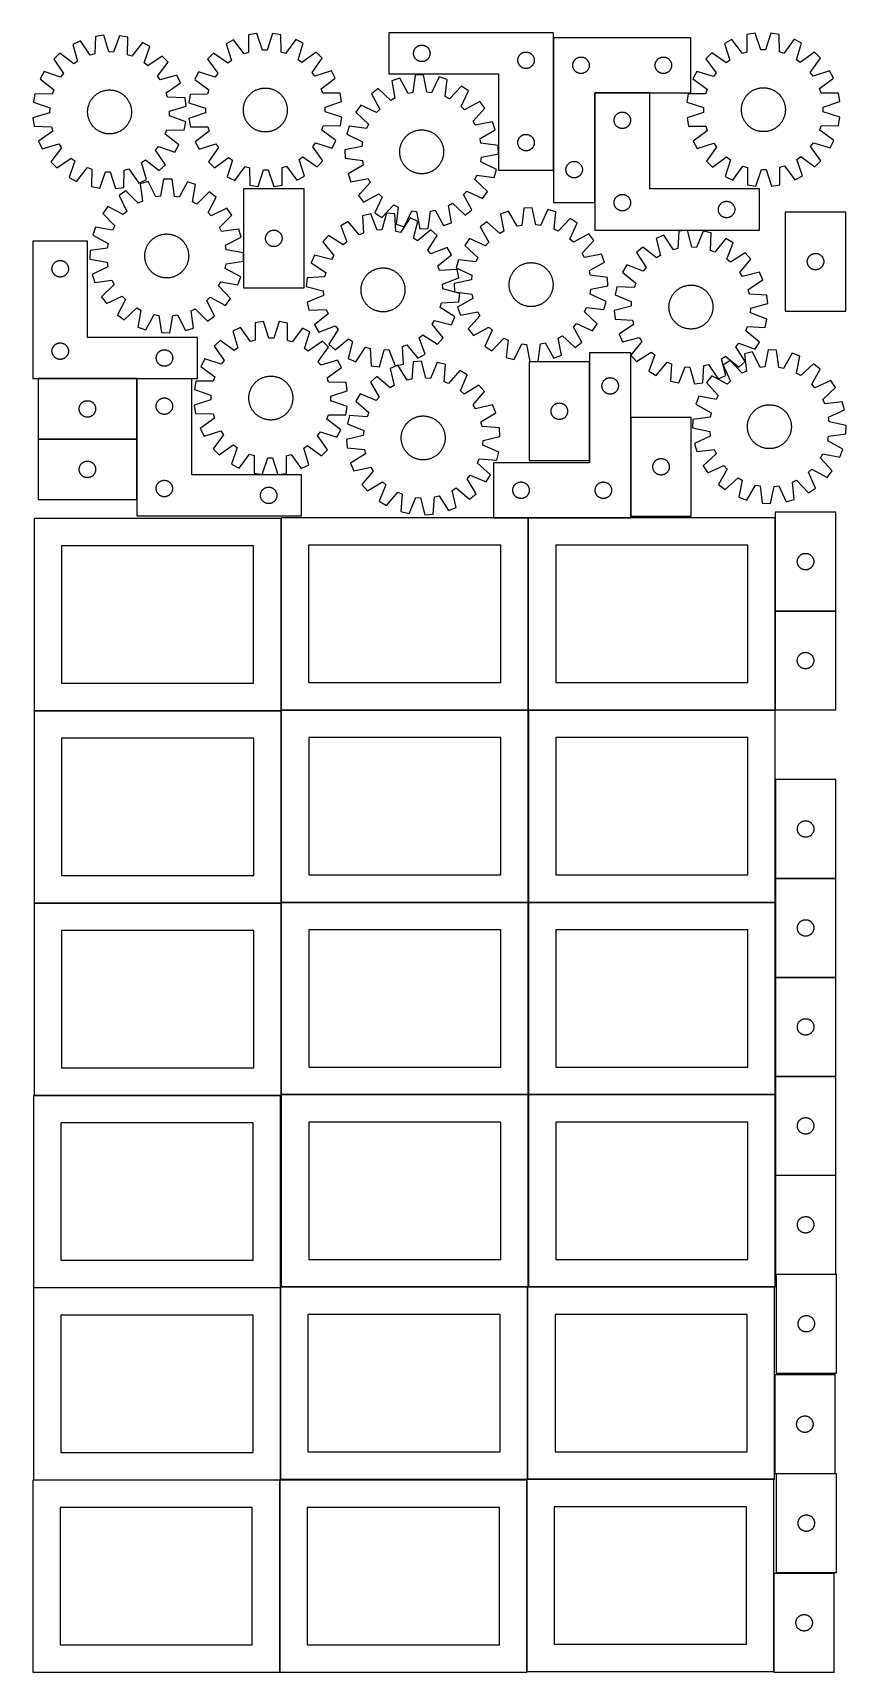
# Model space of a CAD drawing. Header units: millimetres. Extents: x 7 to 1489, y 8 to 2993.
import ezdxf

# ---------------------------------------------------------------- set-up
doc = ezdxf.new("R2010")
doc.units = ezdxf.units.MM
doc.layers.add('COMMON', color=5, linetype='CONTINUOUS', true_color=0x0000ff)
doc.layers.add('CUT', color=7, linetype='CONTINUOUS', true_color=0x000000)

msp = doc.modelspace()

# ---------------------------------------------------------------- linework, layer by layer
at = {"layer": 'COMMON'}
for p, q in [((955.493733, 2743.415107), (955.493733, 2984.246205)), ((1030.693733, 2884.046204), (1030.693733, 2684.246205)), ((1130.793734, 2884.146205), (1030.793734, 2884.146205)), ((1021.152256, 2214.220278), (1021.152256, 2394.220278)), ((196.118296, 2363.573118), (16.118296, 2363.573118)), ((196.218297, 2253.473117), (196.218297, 2363.473117)), ((196.318297, 2363.573117), (296.318297, 2363.573117)), ((1096.352256, 2293.058168), (1096.352256, 2113.058168)), ((196.118296, 2253.373117), (16.118296, 2253.373117)), ((196.218297, 2143.273116), (196.218297, 2253.273116)), ((459.145009, 2108.849549), (459.145009, 1760.174328)), ((909.24501, 2110.274329), (846.252256, 2110.274329)), ((909.34501, 2110.174328), (909.34501, 1760.174328)), ((1096.252256, 2110.274329), (909.445011, 2110.274329)), ((1359.545011, 2110.174328), (1359.545011, 1940.374329)), ((1359.545011, 1940.174328), (1359.545011, 1760.174328)), ((1359.645012, 1940.274328), (1469.645012, 1940.274328)), ((9.174232, 1758.749548), (459.045009, 1758.749548)), ((459.274232, 1758.649548), (459.274232, 1409.974327)), ((459.374233, 1760.074327), (909.24501, 1760.074327)), ((909.474233, 1759.974327), (909.474233, 1409.974327)), ((909.574234, 1760.074327), (1359.445011, 1760.074327)), ((1359.674234, 1633.423846), (1359.674234, 1453.423846)), ((1359.674234, 1453.223845), (1359.674234, 1409.974327)), ((1359.774235, 1453.323845), (1469.774235, 1453.323845)), ((459.174232, 1408.549548), (9.174232, 1408.549548)), ((459.274233, 1059.774326), (459.274233, 1408.449547)), ((459.374233, 1409.874326), (909.374233, 1409.874326)), ((909.474233, 1409.774326), (909.474233, 1059.774326)), ((909.574234, 1409.874326), (1359.574234, 1409.874326)), ((1359.674234, 1409.774326), (1359.674234, 1273.223845)), ((1359.674234, 1273.023844), (1359.674234, 1093.023844)), ((1469.774235, 1273.123845), (1359.774235, 1273.123845)), ((1359.674234, 1092.823843), (1359.674234, 1059.774326)), ((1359.774235, 1092.923843), (1469.774235, 1092.923843)), ((9.174232, 1058.349546), (457.849575, 1058.349546)), ((909.374233, 1059.674326), (459.374233, 1059.674326)), ((909.474233, 1059.574325), (909.474233, 709.574325)), ((1359.574234, 1059.674326), (909.574234, 1059.674326)), ((1359.674234, 1059.574325), (1359.674234, 912.823843)), ((1359.674234, 912.623842), (1359.674234, 732.623842)), ((1359.774235, 912.723842), (1469.774235, 912.723842)), ((1361.099119, 732.523841), (1469.774235, 732.523841)), ((7.849575, 708.149545), (457.849575, 708.149545)), ((457.949575, 708.049545), (457.949575, 359.374324)), ((459.374233, 709.474324), (908.049576, 709.474324)), ((908.149576, 709.374324), (908.149576, 359.374324)), ((909.574234, 709.474324), (1358.249577, 709.474324)), ((1358.349577, 549.574343), (1358.349577, 369.574343)), ((908.249577, 359.274323), (1356.924737, 359.274323)), ((1361.099119, 369.474342), (1468.449578, 369.474342)), ((7.849575, 357.949544), (456.524735, 357.949544)), ((456.624735, 357.849544), (456.624735, 7.849544)), ((906.824736, 357.849544), (906.824736, 9.174323)), ((1357.024737, 187.849544), (1357.024737, 9.174323))]:
    msp.add_line(p, q, dxfattribs=at)
at = {"layer": 'CUT'}
for p, q in [((120.617613, 2986.882833), (119.602309, 2955.134701)), ((135.872579, 2988.886968), (120.617613, 2986.882833)), ((145.053775, 2958.47841), (135.872579, 2988.886968)), ((164.401443, 2988.132152), (153.625119, 2958.25163)), ((179.529089, 2985.324154), (164.401443, 2988.132152)), ((414.722843, 2991.937165), (399.548568, 2989.393165)), ((399.548568, 2989.393165), (399.660077, 2957.628997)), ((424.976917, 2961.873421), (414.722843, 2991.937165)), ((443.260527, 2992.194803), (433.550912, 2961.950827)), ((458.478259, 2989.925182), (443.260527, 2992.194803)), ((458.940256, 2958.164179), (458.478259, 2989.925182)), ((955.393732, 2993.415107), (655.393732, 2993.415107)), ((655.393732, 2993.415107), (655.393732, 2918.415107)), ((955.393732, 2743.415107), (955.393732, 2993.415107)), ((1307.747096, 2990.055256), (1307.736433, 2958.290895)), ((1322.931043, 2992.540874), (1307.747096, 2990.055256)), ((1333.06941, 2962.437913), (1322.931043, 2992.540874)), ((1351.469508, 2992.688748), (1341.643639, 2962.482341)), ((1366.678398, 2990.360614), (1351.469508, 2992.688748)), ((1367.018231, 2958.598069), (1366.678398, 2990.360614)), ((55.838771, 2956.006526), (44.675245, 2945.418503)), ((81.140217, 2936.802058), (55.838771, 2956.006526)), ((93.2518, 2978.784802), (79.362777, 2972.164713)), ((79.362777, 2972.164713), (88.207878, 2941.656698)), ((111.380397, 2952.701691), (93.2518, 2978.784802)), ((153.625119, 2958.25163), (145.053775, 2958.47841)), ((178.864164, 2953.566751), (179.529089, 2985.324154)), ((206.4284, 2975.790377), (186.945918, 2950.702379)), ((219.947928, 2968.445113), (206.4284, 2975.790377)), ((209.50197, 2938.447501), (219.947928, 2968.445113)), ((335.905743, 2956.238446), (325.124822, 2945.261091)), ((361.872489, 2937.943559), (335.905743, 2956.238446)), ((372.487232, 2980.329506), (358.841778, 2973.22091)), ((358.841778, 2973.22091), (368.763497, 2943.04585)), ((391.529644, 2954.90587), (372.487232, 2980.329506)), ((399.660077, 2957.628997), (391.529644, 2954.90587)), ((433.550912, 2961.950827), (424.976917, 2961.873421)), ((467.118529, 2955.588287), (458.940256, 2958.164179)), ((485.698825, 2981.351582), (467.118529, 2955.588287)), ((499.470397, 2974.490506), (485.698825, 2981.351582)), ((490.095092, 2944.141233), (499.470397, 2974.490506)), ((522.709305, 2957.92491), (497.077097, 2939.164188)), ((533.686659, 2947.14399), (522.709305, 2957.92491)), ((700.393732, 2955.915107), (700.41362, 2956.687288)), ((700.41362, 2955.142925), (700.393732, 2955.915107)), ((700.41362, 2956.687288), (700.473234, 2957.457422)), ((700.473234, 2957.457422), (700.572413, 2958.223465)), ((700.572413, 2958.223465), (700.710897, 2958.983388)), ((700.710897, 2958.983388), (700.888316, 2959.735174)), ((700.888316, 2959.735174), (701.104201, 2960.476829)), ((701.104201, 2960.476829), (701.357979, 2961.206388)), ((701.357979, 2961.206388), (701.648978, 2961.921915)), ((701.648978, 2961.921915), (701.976426, 2962.621514)), ((701.976426, 2962.621514), (702.339453, 2963.303328)), ((702.339453, 2963.303328), (702.737098, 2963.96555)), ((702.737098, 2963.96555), (703.168307, 2964.606423)), ((703.168307, 2964.606423), (703.631935, 2965.224249)), ((703.631935, 2965.224249), (704.126753, 2965.817389)), ((704.126753, 2965.817389), (704.651449, 2966.384269)), ((704.651449, 2966.384269), (705.204632, 2966.923387)), ((705.204632, 2966.923387), (705.784834, 2967.433313)), ((705.784834, 2967.433313), (706.390518, 2967.912695)), ((706.390518, 2967.912695), (707.020076, 2968.360262)), ((707.020076, 2968.360262), (707.67184, 2968.774826)), ((707.67184, 2968.774826), (708.344081, 2969.155289)), ((708.344081, 2969.155289), (709.035016, 2969.500641)), ((709.035016, 2969.500641), (709.742813, 2969.809966)), ((709.742813, 2969.809966), (710.465596, 2970.082445)), ((710.465596, 2970.082445), (711.201447, 2970.317355)), ((711.201447, 2970.317355), (711.948416, 2970.514072)), ((711.948416, 2970.514072), (712.70452, 2970.672076)), ((712.70452, 2970.672076), (713.467756, 2970.790947)), ((713.467756, 2970.790947), (714.2361, 2970.87037)), ((714.2361, 2970.87037), (715.007513, 2970.910134)), ((715.007513, 2970.910134), (715.77995, 2970.910134)), ((715.77995, 2970.910134), (716.551364, 2970.87037)), ((716.551364, 2970.87037), (717.319707, 2970.790947)), ((717.319707, 2970.790947), (718.082943, 2970.672076)), ((718.082943, 2970.672076), (718.839048, 2970.514072)), ((718.839048, 2970.514072), (719.586016, 2970.317355)), ((719.586016, 2970.317355), (720.321868, 2970.082445)), ((720.321868, 2970.082445), (721.04465, 2969.809966)), ((721.04465, 2969.809966), (721.752448, 2969.500641)), ((721.752448, 2969.500641), (722.443383, 2969.155289)), ((722.443383, 2969.155289), (723.115624, 2968.774826)), ((723.115624, 2968.774826), (723.767388, 2968.360262)), ((723.767388, 2968.360262), (724.396946, 2967.912695)), ((724.396946, 2967.912695), (725.002629, 2967.433313)), ((725.002629, 2967.433313), (725.582832, 2966.923387)), ((725.582832, 2966.923387), (726.136015, 2966.384269)), ((726.136015, 2966.384269), (726.660711, 2965.817389)), ((726.660711, 2965.817389), (727.155529, 2965.224249)), ((727.155529, 2965.224249), (727.619157, 2964.606423)), ((727.619157, 2964.606423), (728.050365, 2963.96555)), ((728.050365, 2963.96555), (728.44801, 2963.303328)), ((728.44801, 2963.303328), (728.811038, 2962.621514)), ((728.811038, 2962.621514), (729.138485, 2961.921915)), ((729.138485, 2961.921915), (729.429484, 2961.206388)), ((729.429484, 2961.206388), (729.683262, 2960.476829)), ((729.683262, 2960.476829), (729.899148, 2959.735174)), ((729.899148, 2959.735174), (730.076567, 2958.983388)), ((730.076567, 2958.983388), (730.21505, 2958.223465)), ((730.21505, 2958.223465), (730.31423, 2957.457422)), ((730.31423, 2957.457422), (730.373843, 2956.687288)), ((730.373843, 2956.687288), (730.393732, 2955.915107)), ((730.393732, 2955.915107), (730.373843, 2955.142925)), ((896.390518, 2955.412695), (897.020076, 2955.860262)), ((897.020076, 2955.860262), (897.67184, 2956.274826)), ((897.67184, 2956.274826), (898.344081, 2956.655289)), ((898.344081, 2956.655289), (899.035016, 2957.000641)), ((899.035016, 2957.000641), (899.742813, 2957.309966)), ((899.742813, 2957.309966), (900.465596, 2957.582445)), ((900.465596, 2957.582445), (901.201447, 2957.817355)), ((901.201447, 2957.817355), (901.948416, 2958.014072)), ((901.948416, 2958.014072), (902.70452, 2958.172076)), ((902.70452, 2958.172076), (903.467756, 2958.290947)), ((903.467756, 2958.290947), (904.2361, 2958.37037)), ((904.2361, 2958.37037), (905.007513, 2958.410134)), ((905.007513, 2958.410134), (905.77995, 2958.410134)), ((905.77995, 2958.410134), (906.551364, 2958.37037)), ((906.551364, 2958.37037), (907.319707, 2958.290947)), ((907.319707, 2958.290947), (908.082943, 2958.172076)), ((908.082943, 2958.172076), (908.839048, 2958.014072)), ((908.839048, 2958.014072), (909.586016, 2957.817355)), ((909.586016, 2957.817355), (910.321868, 2957.582445)), ((910.321868, 2957.582445), (911.04465, 2957.309966)), ((911.04465, 2957.309966), (911.752448, 2957.000641)), ((911.752448, 2957.000641), (912.443383, 2956.655289)), ((912.443383, 2956.655289), (913.115624, 2956.274826)), ((913.115624, 2956.274826), (913.767388, 2955.860262)), ((913.767388, 2955.860262), (914.396946, 2955.412695)), ((955.593733, 2984.246205), (955.593733, 2684.246205)), ((1205.593733, 2984.246205), (955.593733, 2984.246205)), ((1205.593733, 2884.246205), (1205.593733, 2984.246205)), ((1243.977221, 2957.145566), (1233.15416, 2946.209759)), ((1269.873409, 2938.750941), (1243.977221, 2957.145566)), ((1280.651099, 2981.095748), (1266.978406, 2974.039688)), ((1266.978406, 2974.039688), (1276.783992, 2943.82669)), ((1299.595586, 2955.599059), (1280.651099, 2981.095748)), ((1307.736433, 2958.290895), (1299.595586, 2955.599059)), ((1341.643639, 2962.482341), (1333.06941, 2962.437913)), ((1375.186537, 2955.99074), (1367.018231, 2958.598069)), ((1393.865786, 2981.68238), (1375.186537, 2955.99074)), ((1407.610867, 2974.768387), (1393.865786, 2981.68238)), ((1398.118902, 2944.455398), (1407.610867, 2974.768387)), ((1430.785888, 2958.113532), (1405.081713, 2939.451536)), ((1441.721696, 2947.29047), (1430.785888, 2958.113532)), ((44.675245, 2945.418503), (62.514931, 2919.136944)), ((88.207878, 2941.656698), (81.140217, 2936.802058)), ((119.602309, 2955.134701), (111.380397, 2952.701691)), ((186.945918, 2950.702379), (178.864164, 2953.566751)), ((216.303035, 2933.225922), (209.50197, 2938.447501)), ((242.584594, 2951.065608), (216.303035, 2933.225922)), ((233.968149, 2914.600637), (253.172617, 2939.902082)), ((253.172617, 2939.902082), (242.584594, 2951.065608)), ((325.124822, 2945.261091), (343.885544, 2919.628884)), ((368.763497, 2943.04585), (361.872489, 2937.943559)), ((497.077097, 2939.164188), (490.095092, 2944.141233)), ((515.391773, 2921.177244), (533.686659, 2947.14399)), ((700.473234, 2954.372792), (700.41362, 2955.142925)), ((700.572413, 2953.606748), (700.473234, 2954.372792)), ((700.710897, 2952.846826), (700.572413, 2953.606748)), ((700.888316, 2952.09504), (700.710897, 2952.846826)), ((701.104201, 2951.353384), (700.888316, 2952.09504)), ((701.357979, 2950.623825), (701.104201, 2951.353384)), ((701.648978, 2949.908298), (701.357979, 2950.623825)), ((701.976426, 2949.2087), (701.648978, 2949.908298)), ((702.339453, 2948.526886), (701.976426, 2949.2087)), ((702.737098, 2947.864664), (702.339453, 2948.526886)), ((703.168307, 2947.22379), (702.737098, 2947.864664)), ((703.631935, 2946.605965), (703.168307, 2947.22379)), ((704.126753, 2946.012825), (703.631935, 2946.605965)), ((704.651449, 2945.445944), (704.126753, 2946.012825)), ((705.204632, 2944.906826), (704.651449, 2945.445944)), ((705.784834, 2944.3969), (705.204632, 2944.906826)), ((706.390518, 2943.917518), (705.784834, 2944.3969)), ((707.020076, 2943.469952), (706.390518, 2943.917518)), ((707.67184, 2943.055387), (707.020076, 2943.469952)), ((708.344081, 2942.674925), (707.67184, 2943.055387)), ((709.035016, 2942.329573), (708.344081, 2942.674925)), ((709.742813, 2942.020247), (709.035016, 2942.329573)), ((710.465596, 2941.747768), (709.742813, 2942.020247)), ((711.201447, 2941.512859), (710.465596, 2941.747768)), ((711.948416, 2941.316141), (711.201447, 2941.512859)), ((712.70452, 2941.158137), (711.948416, 2941.316141)), ((713.467756, 2941.039267), (712.70452, 2941.158137)), ((714.2361, 2940.959844), (713.467756, 2941.039267)), ((715.007513, 2940.92008), (714.2361, 2940.959844)), ((715.77995, 2940.92008), (715.007513, 2940.92008)), ((716.551364, 2940.959844), (715.77995, 2940.92008)), ((717.319707, 2941.039267), (716.551364, 2940.959844)), ((718.082943, 2941.158137), (717.319707, 2941.039267)), ((718.839048, 2941.316141), (718.082943, 2941.158137)), ((719.586016, 2941.512859), (718.839048, 2941.316141)), ((720.321868, 2941.747768), (719.586016, 2941.512859)), ((721.04465, 2942.020247), (720.321868, 2941.747768)), ((721.752448, 2942.329573), (721.04465, 2942.020247)), ((722.443383, 2942.674925), (721.752448, 2942.329573)), ((723.115624, 2943.055387), (722.443383, 2942.674925)), ((723.767388, 2943.469952), (723.115624, 2943.055387)), ((724.396946, 2943.917518), (723.767388, 2943.469952)), ((725.002629, 2944.3969), (724.396946, 2943.917518)), ((725.582832, 2944.906826), (725.002629, 2944.3969)), ((726.136015, 2945.445944), (725.582832, 2944.906826)), ((726.660711, 2946.012825), (726.136015, 2945.445944)), ((727.155529, 2946.605965), (726.660711, 2946.012825)), ((727.619157, 2947.22379), (727.155529, 2946.605965)), ((728.050365, 2947.864664), (727.619157, 2947.22379)), ((728.44801, 2948.526886), (728.050365, 2947.864664)), ((728.811038, 2949.2087), (728.44801, 2948.526886)), ((729.138485, 2949.908298), (728.811038, 2949.2087)), ((729.429484, 2950.623825), (729.138485, 2949.908298)), ((729.683262, 2951.353384), (729.429484, 2950.623825)), ((729.899148, 2952.09504), (729.683262, 2951.353384)), ((730.076567, 2952.846826), (729.899148, 2952.09504)), ((730.21505, 2953.606748), (730.076567, 2952.846826)), ((730.31423, 2954.372792), (730.21505, 2953.606748)), ((730.373843, 2955.142925), (730.31423, 2954.372792)), ((890.393732, 2943.415107), (890.41362, 2944.187288)), ((890.41362, 2942.642925), (890.393732, 2943.415107)), ((890.41362, 2944.187288), (890.473234, 2944.957422)), ((890.473234, 2941.872792), (890.41362, 2942.642925)), ((890.473234, 2944.957422), (890.572413, 2945.723465)), ((890.572413, 2941.106748), (890.473234, 2941.872792)), ((890.572413, 2945.723465), (890.710897, 2946.483388)), ((890.710897, 2940.346826), (890.572413, 2941.106748)), ((890.710897, 2946.483388), (890.888316, 2947.235174)), ((890.888316, 2939.59504), (890.710897, 2940.346826)), ((890.888316, 2947.235174), (891.104201, 2947.976829)), ((891.104201, 2938.853384), (890.888316, 2939.59504)), ((891.104201, 2947.976829), (891.357979, 2948.706388)), ((891.357979, 2938.123825), (891.104201, 2938.853384)), ((891.357979, 2948.706388), (891.648978, 2949.421915)), ((891.648978, 2937.408298), (891.357979, 2938.123825)), ((891.648978, 2949.421915), (891.976426, 2950.121514)), ((891.976426, 2936.7087), (891.648978, 2937.408298)), ((891.976426, 2950.121514), (892.339453, 2950.803328)), ((892.339453, 2936.026886), (891.976426, 2936.7087)), ((892.339453, 2950.803328), (892.737098, 2951.46555)), ((892.737098, 2935.364664), (892.339453, 2936.026886)), ((892.737098, 2951.46555), (893.168307, 2952.106423)), ((893.168307, 2934.72379), (892.737098, 2935.364664)), ((893.168307, 2952.106423), (893.631935, 2952.724249)), ((893.631935, 2934.105965), (893.168307, 2934.72379)), ((893.631935, 2952.724249), (894.126753, 2953.317389)), ((894.126753, 2933.512825), (893.631935, 2934.105965)), ((894.126753, 2953.317389), (894.651449, 2953.884269)), ((894.651449, 2932.945944), (894.126753, 2933.512825)), ((894.651449, 2953.884269), (895.204632, 2954.423387)), ((895.204632, 2932.406826), (894.651449, 2932.945944)), ((895.204632, 2954.423387), (895.784834, 2954.933313)), ((895.784834, 2931.8969), (895.204632, 2932.406826)), ((895.784834, 2954.933313), (896.390518, 2955.412695)), ((896.390518, 2931.417518), (895.784834, 2931.8969)), ((897.020076, 2930.969952), (896.390518, 2931.417518)), ((897.67184, 2930.555387), (897.020076, 2930.969952)), ((898.344081, 2930.174925), (897.67184, 2930.555387)), ((899.035016, 2929.829573), (898.344081, 2930.174925)), ((899.742813, 2929.520247), (899.035016, 2929.829573)), ((900.465596, 2929.247768), (899.742813, 2929.520247)), ((901.201447, 2929.012859), (900.465596, 2929.247768)), ((901.948416, 2928.816141), (901.201447, 2929.012859)), ((902.70452, 2928.658137), (901.948416, 2928.816141)), ((903.467756, 2928.539267), (902.70452, 2928.658137)), ((904.2361, 2928.459844), (903.467756, 2928.539267)), ((905.007513, 2928.42008), (904.2361, 2928.459844)), ((905.77995, 2928.42008), (905.007513, 2928.42008)), ((906.551364, 2928.459844), (905.77995, 2928.42008)), ((907.319707, 2928.539267), (906.551364, 2928.459844)), ((908.082943, 2928.658137), (907.319707, 2928.539267)), ((908.839048, 2928.816141), (908.082943, 2928.658137)), ((909.586016, 2929.012859), (908.839048, 2928.816141)), ((910.321868, 2929.247768), (909.586016, 2929.012859)), ((911.04465, 2929.520247), (910.321868, 2929.247768)), ((911.752448, 2929.829573), (911.04465, 2929.520247)), ((912.443383, 2930.174925), (911.752448, 2929.829573)), ((913.115624, 2930.555387), (912.443383, 2930.174925)), ((913.767388, 2930.969952), (913.115624, 2930.555387)), ((914.396946, 2931.417518), (913.767388, 2930.969952)), ((914.396946, 2955.412695), (915.002629, 2954.933313)), ((915.002629, 2931.8969), (914.396946, 2931.417518)), ((915.002629, 2954.933313), (915.582832, 2954.423387)), ((915.582832, 2932.406826), (915.002629, 2931.8969)), ((915.582832, 2954.423387), (916.136015, 2953.884269)), ((916.136015, 2932.945944), (915.582832, 2932.406826)), ((916.136015, 2953.884269), (916.660711, 2953.317389)), ((916.660711, 2933.512825), (916.136015, 2932.945944)), ((916.660711, 2953.317389), (917.155529, 2952.724249)), ((917.155529, 2934.105965), (916.660711, 2933.512825)), ((917.155529, 2952.724249), (917.619157, 2952.106423)), ((917.619157, 2934.72379), (917.155529, 2934.105965)), ((917.619157, 2952.106423), (918.050365, 2951.46555)), ((918.050365, 2935.364664), (917.619157, 2934.72379)), ((918.050365, 2951.46555), (918.44801, 2950.803328)), ((918.44801, 2936.026886), (918.050365, 2935.364664)), ((918.44801, 2950.803328), (918.811038, 2950.121514)), ((918.811038, 2936.7087), (918.44801, 2936.026886)), ((918.811038, 2950.121514), (919.138485, 2949.421915)), ((919.138485, 2937.408298), (918.811038, 2936.7087)), ((919.138485, 2949.421915), (919.429484, 2948.706388)), ((919.429484, 2938.123825), (919.138485, 2937.408298)), ((919.429484, 2948.706388), (919.683262, 2947.976829)), ((919.683262, 2938.853384), (919.429484, 2938.123825)), ((919.683262, 2947.976829), (919.899148, 2947.235174)), ((919.899148, 2939.59504), (919.683262, 2938.853384)), ((919.899148, 2947.235174), (920.076567, 2946.483388)), ((920.076567, 2940.346826), (919.899148, 2939.59504)), ((920.076567, 2946.483388), (920.21505, 2945.723465)), ((920.21505, 2941.106748), (920.076567, 2940.346826)), ((920.21505, 2945.723465), (920.31423, 2944.957422)), ((920.31423, 2941.872792), (920.21505, 2941.106748)), ((920.31423, 2944.957422), (920.373843, 2944.187288)), ((920.373843, 2942.642925), (920.31423, 2941.872792)), ((920.373843, 2944.187288), (920.393732, 2943.415107)), ((920.393732, 2943.415107), (920.373843, 2942.642925)), ((990.598706, 2934.632424), (990.63847, 2935.403837)), ((990.598706, 2933.859987), (990.598706, 2934.632424)), ((990.63847, 2933.088573), (990.598706, 2933.859987)), ((990.63847, 2935.403837), (990.717893, 2936.172181)), ((990.717893, 2932.32023), (990.63847, 2933.088573)), ((990.717893, 2936.172181), (990.836764, 2936.935417)), ((990.836764, 2931.556994), (990.717893, 2932.32023)), ((990.836764, 2936.935417), (990.994767, 2937.691521)), ((990.994767, 2930.800889), (990.836764, 2931.556994)), ((990.994767, 2937.691521), (991.191485, 2938.43849)), ((991.191485, 2930.053921), (990.994767, 2930.800889)), ((991.191485, 2938.43849), (991.426394, 2939.174341)), ((991.426394, 2929.31807), (991.191485, 2930.053921)), ((991.426394, 2939.174341), (991.698873, 2939.897124)), ((991.698873, 2928.595287), (991.426394, 2929.31807)), ((991.698873, 2939.897124), (992.008199, 2940.604921)), ((992.008199, 2927.887489), (991.698873, 2928.595287)), ((992.008199, 2940.604921), (992.353551, 2941.295856)), ((992.353551, 2927.196554), (992.008199, 2927.887489)), ((992.353551, 2941.295856), (992.734013, 2941.968097)), ((992.734013, 2926.524313), (992.353551, 2927.196554)), ((992.734013, 2941.968097), (993.148578, 2942.619861)), ((993.148578, 2925.87255), (992.734013, 2926.524313)), ((993.148578, 2942.619861), (993.596144, 2943.24942)), ((993.596144, 2925.242991), (993.148578, 2925.87255)), ((993.596144, 2943.24942), (994.075526, 2943.855103)), ((994.075526, 2943.855103), (994.585452, 2944.435305)), ((994.585452, 2944.435305), (995.12457, 2944.988488)), ((995.12457, 2944.988488), (995.691451, 2945.513184)), ((995.691451, 2945.513184), (996.284591, 2946.008002)), ((996.284591, 2946.008002), (996.902416, 2946.47163)), ((996.902416, 2946.47163), (997.54329, 2946.902839)), ((997.54329, 2946.902839), (998.205512, 2947.300484)), ((998.205512, 2947.300484), (998.887326, 2947.663512)), ((998.887326, 2947.663512), (999.586924, 2947.990959)), ((999.586924, 2947.990959), (1000.302451, 2948.281958)), ((1000.302451, 2948.281958), (1001.03201, 2948.535736)), ((1001.03201, 2948.535736), (1001.773666, 2948.751621)), ((1001.773666, 2948.751621), (1002.525452, 2948.929041)), ((1002.525452, 2948.929041), (1003.285374, 2949.067524)), ((1003.285374, 2949.067524), (1004.051418, 2949.166703)), ((1004.051418, 2949.166703), (1004.821551, 2949.226317)), ((1004.821551, 2949.226317), (1005.593733, 2949.246205)), ((1005.593733, 2949.246205), (1006.365914, 2949.226317)), ((1006.365914, 2949.226317), (1007.136048, 2949.166703)), ((1007.136048, 2949.166703), (1007.902091, 2949.067524)), ((1007.902091, 2949.067524), (1008.662014, 2948.929041)), ((1008.662014, 2948.929041), (1009.4138, 2948.751621)), ((1009.4138, 2948.751621), (1010.155455, 2948.535736)), ((1010.155455, 2948.535736), (1010.885014, 2948.281958)), ((1010.885014, 2948.281958), (1011.600541, 2947.990959)), ((1011.600541, 2947.990959), (1012.30014, 2947.663512)), ((1012.30014, 2947.663512), (1012.981954, 2947.300484)), ((1012.981954, 2947.300484), (1013.644176, 2946.902839)), ((1013.644176, 2946.902839), (1014.285049, 2946.47163)), ((1014.285049, 2946.47163), (1014.902875, 2946.008002)), ((1014.902875, 2946.008002), (1015.496015, 2945.513184)), ((1015.496015, 2945.513184), (1016.062895, 2944.988488)), ((1016.062895, 2944.988488), (1016.602013, 2944.435305)), ((1016.602013, 2944.435305), (1017.111939, 2943.855103)), ((1017.111939, 2943.855103), (1017.591321, 2943.24942)), ((1017.591321, 2943.24942), (1018.038888, 2942.619861)), ((1018.038888, 2925.87255), (1017.591321, 2925.242991)), ((1018.038888, 2942.619861), (1018.453452, 2941.968097)), ((1018.453452, 2926.524313), (1018.038888, 2925.87255)), ((1018.453452, 2941.968097), (1018.833915, 2941.295856)), ((1018.833915, 2927.196554), (1018.453452, 2926.524313)), ((1018.833915, 2941.295856), (1019.179267, 2940.604921)), ((1019.179267, 2927.887489), (1018.833915, 2927.196554)), ((1019.179267, 2940.604921), (1019.488592, 2939.897124)), ((1019.488592, 2928.595287), (1019.179267, 2927.887489)), ((1019.488592, 2939.897124), (1019.761071, 2939.174341)), ((1019.761071, 2929.31807), (1019.488592, 2928.595287)), ((1019.761071, 2939.174341), (1019.995981, 2938.43849)), ((1019.995981, 2930.053921), (1019.761071, 2929.31807)), ((1019.995981, 2938.43849), (1020.192698, 2937.691521)), ((1020.192698, 2930.800889), (1019.995981, 2930.053921)), ((1020.192698, 2937.691521), (1020.350702, 2936.935417)), ((1020.350702, 2931.556994), (1020.192698, 2930.800889)), ((1020.350702, 2936.935417), (1020.469573, 2936.172181)), ((1020.469573, 2932.32023), (1020.350702, 2931.556994)), ((1020.469573, 2936.172181), (1020.548996, 2935.403837)), ((1020.548996, 2933.088573), (1020.469573, 2932.32023)), ((1020.548996, 2935.403837), (1020.58876, 2934.632424)), ((1020.58876, 2933.859987), (1020.548996, 2933.088573)), ((1020.58876, 2934.632424), (1020.58876, 2933.859987)), ((1140.598706, 2934.632424), (1140.63847, 2935.403837)), ((1140.598706, 2933.859987), (1140.598706, 2934.632424)), ((1140.63847, 2933.088573), (1140.598706, 2933.859987)), ((1140.63847, 2935.403837), (1140.717893, 2936.172181)), ((1140.717893, 2932.32023), (1140.63847, 2933.088573)), ((1140.717893, 2936.172181), (1140.836764, 2936.935417)), ((1140.836764, 2931.556994), (1140.717893, 2932.32023)), ((1140.836764, 2936.935417), (1140.994767, 2937.691521)), ((1140.994767, 2930.800889), (1140.836764, 2931.556994)), ((1140.994767, 2937.691521), (1141.191485, 2938.43849)), ((1141.191485, 2930.053921), (1140.994767, 2930.800889)), ((1141.191485, 2938.43849), (1141.426394, 2939.174341)), ((1141.426394, 2929.31807), (1141.191485, 2930.053921)), ((1141.426394, 2939.174341), (1141.698873, 2939.897124)), ((1141.698873, 2928.595287), (1141.426394, 2929.31807)), ((1141.698873, 2939.897124), (1142.008199, 2940.604921)), ((1142.008199, 2927.887489), (1141.698873, 2928.595287)), ((1142.008199, 2940.604921), (1142.353551, 2941.295856)), ((1142.353551, 2927.196554), (1142.008199, 2927.887489)), ((1142.353551, 2941.295856), (1142.734013, 2941.968097)), ((1142.734013, 2926.524313), (1142.353551, 2927.196554)), ((1142.734013, 2941.968097), (1143.148578, 2942.619861)), ((1143.148578, 2925.87255), (1142.734013, 2926.524313)), ((1143.148578, 2942.619861), (1143.596144, 2943.24942)), ((1143.596144, 2925.242991), (1143.148578, 2925.87255)), ((1143.596144, 2943.24942), (1144.075526, 2943.855103)), ((1144.075526, 2943.855103), (1144.585452, 2944.435305)), ((1144.585452, 2944.435305), (1145.12457, 2944.988488)), ((1145.12457, 2944.988488), (1145.691451, 2945.513184)), ((1145.691451, 2945.513184), (1146.284591, 2946.008002)), ((1146.284591, 2946.008002), (1146.902416, 2946.47163)), ((1146.902416, 2946.47163), (1147.54329, 2946.902839)), ((1147.54329, 2946.902839), (1148.205512, 2947.300484)), ((1148.205512, 2947.300484), (1148.887326, 2947.663512)), ((1148.887326, 2947.663512), (1149.586924, 2947.990959)), ((1149.586924, 2947.990959), (1150.302451, 2948.281958)), ((1150.302451, 2948.281958), (1151.03201, 2948.535736)), ((1151.03201, 2948.535736), (1151.773666, 2948.751621)), ((1151.773666, 2948.751621), (1152.525452, 2948.929041)), ((1152.525452, 2948.929041), (1153.285374, 2949.067524)), ((1153.285374, 2949.067524), (1154.051418, 2949.166703)), ((1154.051418, 2949.166703), (1154.821551, 2949.226317)), ((1154.821551, 2949.226317), (1155.593733, 2949.246205)), ((1155.593733, 2949.246205), (1156.365914, 2949.226317)), ((1156.365914, 2949.226317), (1157.136048, 2949.166703)), ((1157.136048, 2949.166703), (1157.902091, 2949.067524)), ((1157.902091, 2949.067524), (1158.662014, 2948.929041)), ((1158.662014, 2948.929041), (1159.4138, 2948.751621)), ((1159.4138, 2948.751621), (1160.155455, 2948.535736)), ((1160.155455, 2948.535736), (1160.885014, 2948.281958)), ((1160.885014, 2948.281958), (1161.600541, 2947.990959)), ((1161.600541, 2947.990959), (1162.30014, 2947.663512)), ((1162.30014, 2947.663512), (1162.981954, 2947.300484)), ((1162.981954, 2947.300484), (1163.644176, 2946.902839)), ((1163.644176, 2946.902839), (1164.285049, 2946.47163)), ((1164.285049, 2946.47163), (1164.902875, 2946.008002)), ((1164.902875, 2946.008002), (1165.496015, 2945.513184)), ((1165.496015, 2945.513184), (1166.062895, 2944.988488)), ((1166.062895, 2944.988488), (1166.602013, 2944.435305)), ((1166.602013, 2944.435305), (1167.111939, 2943.855103)), ((1167.111939, 2943.855103), (1167.591321, 2943.24942)), ((1167.591321, 2943.24942), (1168.038888, 2942.619861)), ((1168.038888, 2925.87255), (1167.591321, 2925.242991)), ((1168.038888, 2942.619861), (1168.453452, 2941.968097)), ((1168.453452, 2926.524313), (1168.038888, 2925.87255)), ((1168.453452, 2941.968097), (1168.833915, 2941.295856)), ((1168.833915, 2927.196554), (1168.453452, 2926.524313)), ((1168.833915, 2941.295856), (1169.179267, 2940.604921)), ((1169.179267, 2927.887489), (1168.833915, 2927.196554)), ((1169.179267, 2940.604921), (1169.488592, 2939.897124)), ((1169.488592, 2928.595287), (1169.179267, 2927.887489)), ((1169.488592, 2939.897124), (1169.761071, 2939.174341)), ((1169.761071, 2929.31807), (1169.488592, 2928.595287)), ((1169.761071, 2939.174341), (1169.995981, 2938.43849)), ((1169.995981, 2930.053921), (1169.761071, 2929.31807)), ((1169.995981, 2938.43849), (1170.192698, 2937.691521)), ((1170.192698, 2930.800889), (1169.995981, 2930.053921)), ((1170.192698, 2937.691521), (1170.350702, 2936.935417)), ((1170.350702, 2931.556994), (1170.192698, 2930.800889)), ((1170.350702, 2936.935417), (1170.469573, 2936.172181)), ((1170.469573, 2932.32023), (1170.350702, 2931.556994)), ((1170.469573, 2936.172181), (1170.548996, 2935.403837)), ((1170.548996, 2933.088573), (1170.469573, 2932.32023)), ((1170.548996, 2935.403837), (1170.58876, 2934.632424)), ((1170.58876, 2933.859987), (1170.548996, 2933.088573)), ((1170.58876, 2934.632424), (1170.58876, 2933.859987)), ((1233.15416, 2946.209759), (1251.816156, 2920.505583)), ((1276.783992, 2943.82669), (1269.873409, 2938.750941)), ((1405.081713, 2939.451536), (1398.118902, 2944.455398)), ((1423.327071, 2921.394282), (1441.721696, 2947.29047)), ((27.295741, 2922.781837), (19.950476, 2909.262309)), ((19.950476, 2909.262309), (45.038474, 2889.779827)), ((57.293352, 2912.335879), (27.295741, 2922.781837)), ((62.514931, 2919.136944), (57.293352, 2912.335879)), ((238.822789, 2907.532975), (233.968149, 2914.600637)), ((269.330804, 2916.378077), (238.822789, 2907.532975)), ((249.867782, 2884.360456), (275.950893, 2902.489054)), ((275.950893, 2902.489054), (269.330804, 2916.378077)), ((308.559226, 2922.022183), (301.698151, 2908.250612)), ((301.698151, 2908.250612), (327.461445, 2889.670315)), ((338.9085, 2912.646878), (308.559226, 2922.022183)), ((343.885544, 2919.628884), (338.9085, 2912.646878)), ((520.494063, 2914.286235), (515.391773, 2921.177244)), ((550.669123, 2924.207954), (520.494063, 2914.286235)), ((532.354083, 2891.520088), (557.77772, 2910.562501)), ((557.77772, 2910.562501), (550.669123, 2924.207954)), ((655.393732, 2918.415107), (855.393732, 2918.415107)), ((675.326465, 2910.824232), (660.839834, 2905.640789)), ((660.839834, 2905.640789), (666.558388, 2874.395423)), ((690.727959, 2883.043506), (675.326465, 2910.824232)), ((703.370243, 2916.116899), (699.153562, 2884.63366)), ((718.749619, 2916.570031), (703.370243, 2916.116899)), ((724.812595, 2885.389667), (718.749619, 2916.570031)), ((747.056361, 2912.937653), (733.317204, 2884.298339)), ((761.823043, 2908.616118), (747.056361, 2912.937653)), ((757.954013, 2877.088267), (761.823043, 2908.616118)), ((787.621888, 2896.414257), (765.705138, 2873.422284)), ((800.330409, 2887.741077), (787.621888, 2896.414257)), ((855.393732, 2918.415107), (855.393732, 2743.415107)), ((994.075526, 2924.637308), (993.596144, 2925.242991)), ((994.585452, 2924.057105), (994.075526, 2924.637308)), ((995.12457, 2923.503923), (994.585452, 2924.057105)), ((995.691451, 2922.979226), (995.12457, 2923.503923)), ((996.284591, 2922.484408), (995.691451, 2922.979226)), ((996.902416, 2922.02078), (996.284591, 2922.484408)), ((997.54329, 2921.589572), (996.902416, 2922.02078)), ((998.205512, 2921.191927), (997.54329, 2921.589572)), ((998.887326, 2920.828899), (998.205512, 2921.191927)), ((999.586924, 2920.501452), (998.887326, 2920.828899)), ((1000.302451, 2920.210453), (999.586924, 2920.501452)), ((1001.03201, 2919.956675), (1000.302451, 2920.210453)), ((1001.773666, 2919.740789), (1001.03201, 2919.956675)), ((1002.525452, 2919.56337), (1001.773666, 2919.740789)), ((1003.285374, 2919.424887), (1002.525452, 2919.56337)), ((1004.051418, 2919.325707), (1003.285374, 2919.424887)), ((1004.821551, 2919.266094), (1004.051418, 2919.325707)), ((1005.593733, 2919.246205), (1004.821551, 2919.266094)), ((1006.365914, 2919.266094), (1005.593733, 2919.246205)), ((1007.136048, 2919.325707), (1006.365914, 2919.266094)), ((1007.902091, 2919.424887), (1007.136048, 2919.325707)), ((1008.662014, 2919.56337), (1007.902091, 2919.424887)), ((1009.4138, 2919.740789), (1008.662014, 2919.56337)), ((1010.155455, 2919.956675), (1009.4138, 2919.740789)), ((1010.885014, 2920.210453), (1010.155455, 2919.956675)), ((1011.600541, 2920.501452), (1010.885014, 2920.210453)), ((1012.30014, 2920.828899), (1011.600541, 2920.501452)), ((1012.981954, 2921.191927), (1012.30014, 2920.828899)), ((1013.644176, 2921.589572), (1012.981954, 2921.191927)), ((1014.285049, 2922.02078), (1013.644176, 2921.589572)), ((1014.902875, 2922.484408), (1014.285049, 2922.02078)), ((1015.496015, 2922.979226), (1014.902875, 2922.484408)), ((1016.062895, 2923.503923), (1015.496015, 2922.979226)), ((1016.602013, 2924.057105), (1016.062895, 2923.503923)), ((1017.111939, 2924.637308), (1016.602013, 2924.057105)), ((1017.591321, 2925.242991), (1017.111939, 2924.637308)), ((1144.075526, 2924.637308), (1143.596144, 2925.242991)), ((1144.585452, 2924.057105), (1144.075526, 2924.637308)), ((1145.12457, 2923.503923), (1144.585452, 2924.057105)), ((1145.691451, 2922.979226), (1145.12457, 2923.503923)), ((1146.284591, 2922.484408), (1145.691451, 2922.979226)), ((1146.902416, 2922.02078), (1146.284591, 2922.484408)), ((1147.54329, 2921.589572), (1146.902416, 2922.02078)), ((1148.205512, 2921.191927), (1147.54329, 2921.589572)), ((1148.887326, 2920.828899), (1148.205512, 2921.191927)), ((1149.586924, 2920.501452), (1148.887326, 2920.828899)), ((1150.302451, 2920.210453), (1149.586924, 2920.501452)), ((1151.03201, 2919.956675), (1150.302451, 2920.210453)), ((1151.773666, 2919.740789), (1151.03201, 2919.956675)), ((1152.525452, 2919.56337), (1151.773666, 2919.740789)), ((1153.285374, 2919.424887), (1152.525452, 2919.56337)), ((1154.051418, 2919.325707), (1153.285374, 2919.424887)), ((1154.821551, 2919.266094), (1154.051418, 2919.325707)), ((1155.593733, 2919.246205), (1154.821551, 2919.266094)), ((1156.365914, 2919.266094), (1155.593733, 2919.246205)), ((1157.136048, 2919.325707), (1156.365914, 2919.266094)), ((1157.902091, 2919.424887), (1157.136048, 2919.325707)), ((1158.662014, 2919.56337), (1157.902091, 2919.424887)), ((1159.4138, 2919.740789), (1158.662014, 2919.56337)), ((1160.155455, 2919.956675), (1159.4138, 2919.740789)), ((1160.885014, 2920.210453), (1160.155455, 2919.956675)), ((1161.600541, 2920.501452), (1160.885014, 2920.210453)), ((1162.30014, 2920.828899), (1161.600541, 2920.501452)), ((1162.981954, 2921.191927), (1162.30014, 2920.828899)), ((1163.644176, 2921.589572), (1162.981954, 2921.191927)), ((1164.285049, 2922.02078), (1163.644176, 2921.589572)), ((1164.902875, 2922.484408), (1164.285049, 2922.02078)), ((1165.496015, 2922.979226), (1164.902875, 2922.484408)), ((1166.062895, 2923.503923), (1165.496015, 2922.979226)), ((1166.602013, 2924.057105), (1166.062895, 2923.503923)), ((1167.111939, 2924.637308), (1166.602013, 2924.057105)), ((1167.591321, 2925.242991), (1167.111939, 2924.637308)), ((1216.499304, 2923.034737), (1209.585311, 2909.289656)), ((1209.585311, 2909.289656), (1235.276951, 2890.610407)), ((1246.812294, 2913.542772), (1216.499304, 2923.034737)), ((1251.816156, 2920.505583), (1246.812294, 2913.542772)), ((1428.40282, 2914.4837), (1423.327071, 2921.394282)), ((1458.615817, 2924.289286), (1428.40282, 2914.4837)), ((1440.175189, 2891.672105), (1465.671878, 2910.616592)), ((1465.671878, 2910.616592), (1458.615817, 2924.289286)), ((10.416699, 2882.362998), (7.608701, 2867.235352)), ((7.608701, 2867.235352), (37.489223, 2856.459028)), ((42.174102, 2881.698074), (10.416699, 2882.362998)), ((45.038474, 2889.779827), (42.174102, 2881.698074)), ((110.045062, 2865.85324), (110.583374, 2866.988682)), ((110.583374, 2866.988682), (111.157085, 2868.106654)), ((111.157085, 2868.106654), (111.765629, 2869.206054)), ((111.765629, 2869.206054), (112.408406, 2870.285797)), ((112.408406, 2870.285797), (113.084781, 2871.344817)), ((113.084781, 2871.344817), (113.794088, 2872.382069)), ((113.794088, 2872.382069), (114.535625, 2873.396529)), ((114.535625, 2873.396529), (115.308661, 2874.387197)), ((115.308661, 2874.387197), (116.112433, 2875.353094)), ((116.112433, 2875.353094), (116.946149, 2876.293267)), ((116.946149, 2876.293267), (117.808984, 2877.206788)), ((117.808984, 2877.206788), (118.700088, 2878.092757)), ((118.700088, 2878.092757), (119.618581, 2878.950298)), ((119.618581, 2878.950298), (120.563558, 2879.778566)), ((120.563558, 2879.778566), (121.534084, 2880.576742)), ((121.534084, 2880.576742), (122.529203, 2881.344039)), ((122.529203, 2881.344039), (123.547932, 2882.079701)), ((123.547932, 2882.079701), (124.589266, 2882.783)), ((124.589266, 2882.783), (125.652177, 2883.453243)), ((125.652177, 2883.453243), (126.735617, 2884.089769)), ((126.735617, 2884.089769), (127.838516, 2884.691949)), ((127.838516, 2884.691949), (128.959786, 2885.259189)), ((128.959786, 2885.259189), (130.09832, 2885.790929)), ((130.09832, 2885.790929), (131.252994, 2886.286644)), ((131.252994, 2886.286644), (132.42267, 2886.745846)), ((132.42267, 2886.745846), (133.606192, 2887.168081)), ((133.606192, 2887.168081), (134.802393, 2887.552932)), ((134.802393, 2887.552932), (136.010092, 2887.900019)), ((136.010092, 2887.900019), (137.228097, 2888.209001)), ((137.228097, 2888.209001), (138.455207, 2888.479571)), ((138.455207, 2888.479571), (139.69021, 2888.711464)), ((139.69021, 2888.711464), (140.931888, 2888.90445)), ((140.931888, 2888.90445), (142.179015, 2889.058338)), ((142.179015, 2889.058338), (143.43036, 2889.172978)), ((143.43036, 2889.172978), (144.684688, 2889.248255)), ((144.684688, 2889.248255), (145.940762, 2889.284095)), ((145.940762, 2889.284095), (147.197343, 2889.280464)), ((147.197343, 2889.280464), (148.453189, 2889.237364)), ((148.453189, 2889.237364), (149.707061, 2889.154839)), ((149.707061, 2889.154839), (150.957723, 2889.032969)), ((150.957723, 2889.032969), (152.203939, 2888.871875)), ((152.203939, 2888.871875), (153.444481, 2888.671716)), ((153.444481, 2888.671716), (154.678123, 2888.432689)), ((154.678123, 2888.432689), (155.903648, 2888.155031)), ((155.903648, 2888.155031), (157.119848, 2887.839015)), ((157.119848, 2887.839015), (158.325521, 2887.484953)), ((158.325521, 2887.484953), (159.519477, 2887.093194)), ((159.519477, 2887.093194), (160.700539, 2886.664126)), ((160.700539, 2886.664126), (161.867541, 2886.198172)), ((161.867541, 2886.198172), (163.019331, 2885.695791)), ((163.019331, 2885.695791), (164.154773, 2885.15748)), ((164.154773, 2885.15748), (165.272745, 2884.583769)), ((165.272745, 2884.583769), (166.372145, 2883.975224)), ((166.372145, 2883.975224), (167.451888, 2883.332447)), ((167.451888, 2883.332447), (168.510908, 2882.656072)), ((168.510908, 2882.656072), (169.54816, 2881.946766)), ((169.54816, 2881.946766), (170.56262, 2881.205229)), ((170.56262, 2881.205229), (171.553288, 2880.432192)), ((171.553288, 2880.432192), (172.519184, 2879.62842)), ((172.519184, 2879.62842), (173.459358, 2878.794705)), ((173.459358, 2878.794705), (174.372879, 2877.931869)), ((174.372879, 2877.931869), (175.258848, 2877.040765)), ((175.258848, 2877.040765), (176.116389, 2876.122272)), ((176.116389, 2876.122272), (176.944656, 2875.177296)), ((176.944656, 2875.177296), (177.742833, 2874.206769)), ((177.742833, 2874.206769), (178.51013, 2873.211651)), ((178.51013, 2873.211651), (179.245792, 2872.192922)), ((179.245792, 2872.192922), (179.949091, 2871.151587)), ((179.949091, 2871.151587), (180.619334, 2870.088676)), ((180.619334, 2870.088676), (181.25586, 2869.005236)), ((181.25586, 2869.005236), (181.85804, 2867.902337)), ((181.85804, 2867.902337), (182.42528, 2866.781067)), ((182.42528, 2866.781067), (182.95702, 2865.642533)), ((252.300792, 2876.138544), (249.867782, 2884.360456)), ((284.048924, 2875.123241), (252.300792, 2876.138544)), ((286.053059, 2859.868275), (284.048924, 2875.123241)), ((293.12455, 2881.030046), (290.854929, 2865.812314)), ((324.885553, 2881.492042), (293.12455, 2881.030046)), ((327.461445, 2889.670315), (324.885553, 2881.492042)), ((392.390376, 2865.713027), (392.814641, 2866.895823)), ((392.814641, 2866.895823), (393.27585, 2868.064709)), ((393.27585, 2868.064709), (393.773546, 2869.218531)), ((393.773546, 2869.218531), (394.307239, 2870.356151)), ((394.307239, 2870.356151), (394.876402, 2871.476445)), ((394.876402, 2871.476445), (395.480474, 2872.578309)), ((395.480474, 2872.578309), (396.118858, 2873.660655)), ((396.118858, 2873.660655), (396.790924, 2874.722415)), ((396.790924, 2874.722415), (397.496009, 2875.76254)), ((397.496009, 2875.76254), (398.233418, 2876.780006)), ((398.233418, 2876.780006), (399.002422, 2877.773806)), ((399.002422, 2877.773806), (399.802263, 2878.742961)), ((399.802263, 2878.742961), (400.632151, 2879.686515)), ((400.632151, 2879.686515), (401.491267, 2880.603535)), ((401.491267, 2880.603535), (402.378763, 2881.493118)), ((402.378763, 2881.493118), (403.293764, 2882.354384)), ((403.293764, 2882.354384), (404.235367, 2883.186485)), ((404.235367, 2883.186485), (405.202642, 2883.988598)), ((405.202642, 2883.988598), (406.194634, 2884.759933)), ((406.194634, 2884.759933), (407.210365, 2885.499728)), ((407.210365, 2885.499728), (408.248833, 2886.207254)), ((408.248833, 2886.207254), (409.309012, 2886.881811)), ((409.309012, 2886.881811), (410.389856, 2887.522734)), ((410.389856, 2887.522734), (411.490299, 2888.12939)), ((411.490299, 2888.12939), (412.609255, 2888.701182)), ((412.609255, 2888.701182), (413.745618, 2889.237544)), ((413.745618, 2889.237544), (414.898269, 2889.737948)), ((414.898269, 2889.737948), (416.066069, 2890.201899)), ((416.066069, 2890.201899), (417.247865, 2890.628939)), ((417.247865, 2890.628939), (418.442492, 2891.018648)), ((418.442492, 2891.018648), (419.648771, 2891.37064)), ((419.648771, 2891.37064), (420.865511, 2891.684569)), ((420.865511, 2891.684569), (422.091511, 2891.960124)), ((422.091511, 2891.960124), (423.325561, 2892.197033)), ((423.325561, 2892.197033), (424.566445, 2892.395063)), ((424.566445, 2892.395063), (425.812936, 2892.554018)), ((425.812936, 2892.554018), (427.063805, 2892.673742)), ((427.063805, 2892.673742), (428.317817, 2892.754115)), ((428.317817, 2892.754115), (429.573735, 2892.79506)), ((429.573735, 2892.79506), (430.83032, 2892.796535)), ((430.83032, 2892.796535), (432.08633, 2892.758539)), ((432.08633, 2892.758539), (433.340528, 2892.681109)), ((433.340528, 2892.681109), (434.591674, 2892.564322)), ((434.591674, 2892.564322), (435.838535, 2892.408294)), ((435.838535, 2892.408294), (437.07988, 2892.213178)), ((437.07988, 2892.213178), (438.314483, 2891.979166)), ((438.314483, 2891.979166), (439.541127, 2891.70649)), ((439.541127, 2891.70649), (440.7586, 2891.395419)), ((440.7586, 2891.395419), (441.965702, 2891.046259)), ((441.965702, 2891.046259), (443.161241, 2890.659356)), ((443.161241, 2890.659356), (444.344037, 2890.235091)), ((444.344037, 2890.235091), (445.512922, 2889.773883)), ((445.512922, 2889.773883), (446.666744, 2889.276187)), ((446.666744, 2889.276187), (447.804364, 2888.742493)), ((447.804364, 2888.742493), (448.924659, 2888.17333)), ((448.924659, 2888.17333), (450.026523, 2887.569259)), ((450.026523, 2887.569259), (451.108868, 2886.930875)), ((451.108868, 2886.930875), (452.170628, 2886.258808)), ((452.170628, 2886.258808), (453.210754, 2885.553723)), ((453.210754, 2885.553723), (454.228219, 2884.816314)), ((454.228219, 2884.816314), (455.22202, 2884.04731)), ((455.22202, 2884.04731), (456.191175, 2883.24747)), ((456.191175, 2883.24747), (457.134728, 2882.417582)), ((457.134728, 2882.417582), (458.051749, 2881.558466)), ((458.051749, 2881.558466), (458.941331, 2880.670969)), ((458.941331, 2880.670969), (459.802597, 2879.755968)), ((459.802597, 2879.755968), (460.634698, 2878.814366)), ((460.634698, 2878.814366), (461.436812, 2877.847091)), ((461.436812, 2877.847091), (462.208147, 2876.855098)), ((462.208147, 2876.855098), (462.947942, 2875.839367)), ((462.947942, 2875.839367), (463.655467, 2874.800899)), ((463.655467, 2874.800899), (464.330024, 2873.74072)), ((464.330024, 2873.74072), (464.970947, 2872.659876)), ((464.970947, 2872.659876), (465.577604, 2871.559433)), ((465.577604, 2871.559433), (466.149395, 2870.440478)), ((466.149395, 2870.440478), (466.685758, 2869.304114)), ((466.685758, 2869.304114), (467.186161, 2868.151464)), ((467.186161, 2868.151464), (467.650112, 2866.983664)), ((467.650112, 2866.983664), (468.077153, 2865.801867)), ((535.077211, 2883.389655), (532.354083, 2891.520088)), ((566.841378, 2883.501164), (535.077211, 2883.389655)), ((539.321634, 2858.072815), (569.385378, 2868.32689)), ((569.385378, 2868.32689), (566.841378, 2883.501164)), ((635.80414, 2891.941159), (623.628307, 2882.534797)), ((623.628307, 2882.534797), (638.722325, 2854.585819)), ((659.036548, 2870.279443), (635.80414, 2891.941159)), ((666.558388, 2874.395423), (659.036548, 2870.279443)), ((699.153562, 2884.63366), (690.727959, 2883.043506)), ((733.317204, 2884.298339), (724.812595, 2885.389667)), ((765.705138, 2873.422284), (757.954013, 2877.088267)), ((786.908101, 2858.951905), (800.330409, 2887.741077)), ((821.095986, 2868.164136), (793.147008, 2853.070118)), ((830.502348, 2855.988303), (821.095986, 2868.164136)), ((1030.593733, 2684.246205), (1030.593733, 2884.246205)), ((1030.593733, 2884.246205), (1205.593733, 2884.246205)), ((1130.793734, 2884.046204), (1030.793734, 2884.046204)), ((1030.793734, 2884.046204), (1030.793734, 2634.046204)), ((1130.793734, 2709.046204), (1130.793734, 2884.046204)), ((1200.907078, 2882.102268), (1198.578943, 2866.893378)), ((1198.578943, 2866.893378), (1228.785351, 2857.067509)), ((1232.669623, 2882.442102), (1200.907078, 2882.102268)), ((1235.276951, 2890.610407), (1232.669623, 2882.442102)), ((1299.721759, 2865.209524), (1300.113257, 2866.403565)), ((1300.113257, 2866.403565), (1300.542069, 2867.584721)), ((1300.542069, 2867.584721), (1301.007769, 2868.751824)), ((1301.007769, 2868.751824), (1301.5099, 2869.903723)), ((1301.5099, 2869.903723), (1302.047964, 2871.039282)), ((1302.047964, 2871.039282), (1302.621432, 2872.157379)), ((1302.621432, 2872.157379), (1303.229737, 2873.256911)), ((1303.229737, 2873.256911), (1303.87228, 2874.336794)), ((1303.87228, 2874.336794), (1304.548425, 2875.395961)), ((1304.548425, 2875.395961), (1305.257505, 2876.433367)), ((1305.257505, 2876.433367), (1305.998822, 2877.447988)), ((1305.998822, 2877.447988), (1306.771643, 2878.438824)), ((1306.771643, 2878.438824), (1307.575205, 2879.404895)), ((1307.575205, 2879.404895), (1308.408716, 2880.34525)), ((1308.408716, 2880.34525), (1309.271353, 2881.258959)), ((1309.271353, 2881.258959), (1310.162264, 2882.145121)), ((1310.162264, 2882.145121), (1311.080571, 2883.002862)), ((1311.080571, 2883.002862), (1312.025367, 2883.831335)), ((1312.025367, 2883.831335), (1312.99572, 2884.629722)), ((1312.99572, 2884.629722), (1313.990672, 2885.397236)), ((1313.990672, 2885.397236), (1315.009241, 2886.133119)), ((1315.009241, 2886.133119), (1316.050422, 2886.836645)), ((1316.050422, 2886.836645), (1317.113188, 2887.507119)), ((1317.113188, 2887.507119), (1318.196489, 2888.143881)), ((1318.196489, 2888.143881), (1319.299257, 2888.7463)), ((1319.299257, 2888.7463), (1320.420403, 2889.313784)), ((1320.420403, 2889.313784), (1321.558822, 2889.845772)), ((1321.558822, 2889.845772), (1322.713388, 2890.341738)), ((1322.713388, 2890.341738), (1323.882964, 2890.801194)), ((1323.882964, 2890.801194), (1325.066394, 2891.223686)), ((1325.066394, 2891.223686), (1326.262511, 2891.608797)), ((1326.262511, 2891.608797), (1327.470135, 2891.956147)), ((1327.470135, 2891.956147), (1328.688073, 2892.265393)), ((1328.688073, 2892.265393), (1329.915124, 2892.536231)), ((1329.915124, 2892.536231), (1331.150077, 2892.768392)), ((1331.150077, 2892.768392), (1332.391712, 2892.961648)), ((1332.391712, 2892.961648), (1333.638806, 2893.115807)), ((1333.638806, 2893.115807), (1334.890126, 2893.230719)), ((1334.890126, 2893.230719), (1336.144438, 2893.306269)), ((1336.144438, 2893.306269), (1337.400504, 2893.342382)), ((1337.400504, 2893.342382), (1338.657085, 2893.339024)), ((1338.657085, 2893.339024), (1339.912941, 2893.296198)), ((1339.912941, 2893.296198), (1341.166831, 2893.213945)), ((1341.166831, 2893.213945), (1342.417519, 2893.092347)), ((1342.417519, 2893.092347), (1343.663771, 2892.931524)), ((1343.663771, 2892.931524), (1344.904356, 2892.731634)), ((1344.904356, 2892.731634), (1346.13805, 2892.492876)), ((1346.13805, 2892.492876), (1347.363636, 2892.215484)), ((1347.363636, 2892.215484), (1348.579904, 2891.899732)), ((1348.579904, 2891.899732), (1349.785653, 2891.545933)), ((1349.785653, 2891.545933), (1350.979695, 2891.154434)), ((1350.979695, 2891.154434), (1352.16085, 2890.725623)), ((1352.16085, 2890.725623), (1353.327954, 2890.259922)), ((1353.327954, 2890.259922), (1354.479853, 2889.757792)), ((1354.479853, 2889.757792), (1355.615411, 2889.219727)), ((1355.615411, 2889.219727), (1356.733509, 2888.646259)), ((1356.733509, 2888.646259), (1357.833041, 2888.037954)), ((1357.833041, 2888.037954), (1358.912924, 2887.395412)), ((1358.912924, 2887.395412), (1359.972091, 2886.719267)), ((1359.972091, 2886.719267), (1361.009497, 2886.010186)), ((1361.009497, 2886.010186), (1362.024118, 2885.26887)), ((1362.024118, 2885.26887), (1363.014954, 2884.496049)), ((1363.014954, 2884.496049), (1363.981025, 2883.692487)), ((1363.981025, 2883.692487), (1364.92138, 2882.858976)), ((1364.92138, 2882.858976), (1365.835089, 2881.996339)), ((1365.835089, 2881.996339), (1366.721251, 2881.105427)), ((1366.721251, 2881.105427), (1367.578992, 2880.187121)), ((1367.578992, 2880.187121), (1368.407465, 2879.242325)), ((1368.407465, 2879.242325), (1369.205852, 2878.271972)), ((1369.205852, 2878.271972), (1369.973366, 2877.27702)), ((1369.973366, 2877.27702), (1370.709249, 2876.258451)), ((1370.709249, 2876.258451), (1371.412775, 2875.21727)), ((1371.412775, 2875.21727), (1372.083249, 2874.154504)), ((1372.083249, 2874.154504), (1372.72001, 2873.071202)), ((1372.72001, 2873.071202), (1373.32243, 2871.968434)), ((1373.32243, 2871.968434), (1373.889914, 2870.847288)), ((1373.889914, 2870.847288), (1374.421901, 2869.70887)), ((1374.421901, 2869.70887), (1374.917868, 2868.554303)), ((1374.917868, 2868.554303), (1375.377324, 2867.384728)), ((1375.377324, 2867.384728), (1375.799816, 2866.201297)), ((1375.799816, 2866.201297), (1376.184927, 2865.00518)), ((1442.867025, 2883.531258), (1440.175189, 2891.672105)), ((1474.631386, 2883.520595), (1442.867025, 2883.531258)), ((1447.014043, 2858.198281), (1477.117004, 2868.336648)), ((1477.117004, 2868.336648), (1474.631386, 2883.520595)), ((37.262443, 2847.887684), (6.853885, 2838.706488)), ((6.853885, 2838.706488), (8.85802, 2823.451522)), ((37.489223, 2856.459028), (37.262443, 2847.887684)), ((106.456758, 2848.774672), (106.46039, 2850.031252)), ((106.492599, 2847.518597), (106.456758, 2848.774672)), ((106.46039, 2850.031252), (106.503489, 2851.287098)), ((106.567876, 2846.264269), (106.492599, 2847.518597)), ((106.503489, 2851.287098), (106.586015, 2852.54097)), ((106.682515, 2845.012924), (106.567876, 2846.264269)), ((106.586015, 2852.54097), (106.707885, 2853.791632)), ((106.836404, 2843.765797), (106.682515, 2845.012924)), ((106.707885, 2853.791632), (106.868979, 2855.037848)), ((107.02939, 2842.524119), (106.836404, 2843.765797)), ((106.868979, 2855.037848), (107.069138, 2856.27839)), ((107.261282, 2841.289116), (107.02939, 2842.524119)), ((107.069138, 2856.27839), (107.308164, 2857.512032)), ((107.531853, 2840.062006), (107.261282, 2841.289116)), ((107.308164, 2857.512032), (107.585823, 2858.737558)), ((107.840834, 2838.844001), (107.531853, 2840.062006)), ((107.585823, 2858.737558), (107.901839, 2859.953757)), ((108.187922, 2837.636302), (107.840834, 2838.844001)), ((107.901839, 2859.953757), (108.255901, 2861.15943)), ((108.572773, 2836.440101), (108.187922, 2837.636302)), ((108.255901, 2861.15943), (108.647659, 2862.353386)), ((108.995007, 2835.256579), (108.572773, 2836.440101)), ((108.647659, 2862.353386), (109.076727, 2863.534448)), ((109.076727, 2863.534448), (109.542681, 2864.70145)), ((109.542681, 2864.70145), (110.045062, 2865.85324)), ((182.95702, 2865.642533), (183.452735, 2864.487859)), ((183.452735, 2864.487859), (183.911937, 2863.318184)), ((183.911937, 2863.318184), (184.334172, 2862.134661)), ((184.651044, 2837.415333), (184.259285, 2836.221376)), ((184.334172, 2862.134661), (184.719023, 2860.938461)), ((185.005105, 2838.621006), (184.651044, 2837.415333)), ((184.719023, 2860.938461), (185.06611, 2859.730761)), ((185.321121, 2839.837205), (185.005105, 2838.621006)), ((185.06611, 2859.730761), (185.375092, 2858.512756)), ((185.59878, 2841.06273), (185.321121, 2839.837205)), ((185.375092, 2858.512756), (185.645662, 2857.285646)), ((185.837807, 2842.296373), (185.59878, 2841.06273)), ((185.645662, 2857.285646), (185.877555, 2856.050643)), ((186.037966, 2843.536914), (185.837807, 2842.296373)), ((185.877555, 2856.050643), (186.07054, 2854.808966)), ((186.19906, 2844.783131), (186.037966, 2843.536914)), ((186.07054, 2854.808966), (186.224429, 2853.561839)), ((186.32093, 2846.033792), (186.19906, 2844.783131)), ((186.224429, 2853.561839), (186.339068, 2852.310494)), ((186.403455, 2847.287665), (186.32093, 2846.033792)), ((186.339068, 2852.310494), (186.414346, 2851.056165)), ((186.446555, 2848.543511), (186.403455, 2847.287665)), ((186.414346, 2851.056165), (186.450186, 2849.800091)), ((186.450186, 2849.800091), (186.446555, 2848.543511)), ((255.417721, 2842.115734), (255.644501, 2850.687079)), ((285.298243, 2831.339411), (255.417721, 2842.115734)), ((255.644501, 2850.687079), (286.053059, 2859.868275)), ((290.854929, 2865.812314), (321.098906, 2856.102698)), ((321.176312, 2847.528704), (291.112568, 2837.274629)), ((291.112568, 2837.274629), (293.656568, 2822.100355)), ((321.098906, 2856.102698), (321.176312, 2847.528704)), ((390.253198, 2853.382106), (390.291194, 2854.638117)), ((390.254673, 2852.125522), (390.253198, 2853.382106)), ((390.295617, 2850.869604), (390.254673, 2852.125522)), ((390.291194, 2854.638117), (390.368623, 2855.892315)), ((390.375991, 2849.615591), (390.295617, 2850.869604)), ((390.368623, 2855.892315), (390.48541, 2857.143461)), ((390.495714, 2848.364722), (390.375991, 2849.615591)), ((390.48541, 2857.143461), (390.641438, 2858.390322)), ((390.654669, 2847.118231), (390.495714, 2848.364722)), ((390.641438, 2858.390322), (390.836555, 2859.631667)), ((390.852699, 2845.877348), (390.654669, 2847.118231)), ((390.836555, 2859.631667), (391.070566, 2860.86627)), ((391.089609, 2844.643297), (390.852699, 2845.877348)), ((391.070566, 2860.86627), (391.343242, 2862.092914)), ((391.365163, 2843.417297), (391.089609, 2844.643297)), ((391.343242, 2862.092914), (391.654314, 2863.310387)), ((391.679092, 2842.200557), (391.365163, 2843.417297)), ((391.654314, 2863.310387), (392.003473, 2864.517489)), ((392.031084, 2840.994279), (391.679092, 2842.200557)), ((392.003473, 2864.517489), (392.390376, 2865.713027)), ((392.420793, 2839.799652), (392.031084, 2840.994279)), ((392.847834, 2838.617855), (392.420793, 2839.799652)), ((393.311785, 2837.450055), (392.847834, 2838.617855)), ((393.812188, 2836.297405), (393.311785, 2837.450055)), ((394.34855, 2835.161041), (393.812188, 2836.297405)), ((466.7244, 2836.382988), (466.190707, 2835.245368)), ((467.222096, 2837.53681), (466.7244, 2836.382988)), ((467.683304, 2838.705696), (467.222096, 2837.53681)), ((468.107569, 2839.888492), (467.683304, 2838.705696)), ((468.077153, 2865.801867), (468.466862, 2864.60724)), ((468.494473, 2841.08403), (468.107569, 2839.888492)), ((468.466862, 2864.60724), (468.818854, 2863.400961)), ((468.843632, 2842.291132), (468.494473, 2841.08403)), ((468.818854, 2863.400961), (469.132782, 2862.184222)), ((469.154703, 2843.508605), (468.843632, 2842.291132)), ((469.132782, 2862.184222), (469.408337, 2860.958221)), ((469.427379, 2844.735249), (469.154703, 2843.508605)), ((469.408337, 2860.958221), (469.645246, 2859.724171)), ((469.661391, 2845.969852), (469.427379, 2844.735249)), ((469.645246, 2859.724171), (469.843276, 2858.483288)), ((469.856507, 2847.211197), (469.661391, 2845.969852)), ((469.843276, 2858.483288), (470.002232, 2857.236797)), ((470.012536, 2848.458058), (469.856507, 2847.211197)), ((470.002232, 2857.236797), (470.121955, 2855.985928)), ((470.129322, 2849.709204), (470.012536, 2848.458058)), ((470.121955, 2855.985928), (470.202329, 2854.731915)), ((470.206752, 2850.963402), (470.129322, 2849.709204)), ((470.202329, 2854.731915), (470.243273, 2853.475997)), ((470.244748, 2852.219413), (470.206752, 2850.963402)), ((470.243273, 2853.475997), (470.244748, 2852.219413)), ((539.39904, 2849.498821), (539.321634, 2858.072815)), ((569.643017, 2839.789205), (539.39904, 2849.498821)), ((567.373396, 2824.571473), (569.643017, 2839.789205)), ((604.051366, 2861.76922), (595.378187, 2849.060699)), ((595.378187, 2849.060699), (618.37016, 2827.143949)), ((632.840538, 2848.346913), (604.051366, 2861.76922)), ((638.722325, 2854.585819), (632.840538, 2848.346913)), ((793.147008, 2853.070118), (786.908101, 2858.951905)), ((808.840632, 2832.755895), (830.502348, 2855.988303)), ((1065.873236, 2835.588519), (1065.972415, 2836.354563)), ((1065.972415, 2836.354563), (1066.110899, 2837.114485)), ((1066.110899, 2837.114485), (1066.288318, 2837.866271)), ((1066.288318, 2837.866271), (1066.504203, 2838.607927)), ((1066.504203, 2838.607927), (1066.757981, 2839.337486)), ((1066.757981, 2839.337486), (1067.04898, 2840.053013)), ((1067.04898, 2840.053013), (1067.376428, 2840.752611)), ((1067.376428, 2840.752611), (1067.739455, 2841.434425)), ((1067.739455, 2841.434425), (1068.1371, 2842.096647)), ((1068.1371, 2842.096647), (1068.568309, 2842.737521)), ((1068.568309, 2842.737521), (1069.031937, 2843.355347)), ((1069.031937, 2843.355347), (1069.526755, 2843.948486)), ((1069.526755, 2843.948486), (1070.051451, 2844.515367)), ((1070.051451, 2844.515367), (1070.604634, 2845.054485)), ((1070.604634, 2845.054485), (1071.184836, 2845.564411)), ((1071.184836, 2845.564411), (1071.79052, 2846.043793)), ((1071.79052, 2846.043793), (1072.420078, 2846.49136)), ((1072.420078, 2846.49136), (1073.071842, 2846.905924)), ((1073.071842, 2846.905924), (1073.744083, 2847.286386)), ((1073.744083, 2847.286386), (1074.435018, 2847.631738)), ((1074.435018, 2847.631738), (1075.142815, 2847.941064)), ((1075.142815, 2847.941064), (1075.865598, 2848.213543)), ((1075.865598, 2848.213543), (1076.601449, 2848.448452)), ((1076.601449, 2848.448452), (1077.348418, 2848.64517)), ((1077.348418, 2848.64517), (1078.104522, 2848.803174)), ((1078.104522, 2848.803174), (1078.867758, 2848.922044)), ((1078.867758, 2848.922044), (1079.636102, 2849.001467)), ((1079.636102, 2849.001467), (1080.407515, 2849.041231)), ((1080.407515, 2849.041231), (1081.179952, 2849.041231)), ((1081.179952, 2849.041231), (1081.951366, 2849.001467)), ((1081.951366, 2849.001467), (1082.719709, 2848.922044)), ((1082.719709, 2848.922044), (1083.482945, 2848.803174)), ((1083.482945, 2848.803174), (1084.23905, 2848.64517)), ((1084.23905, 2848.64517), (1084.986018, 2848.448452)), ((1084.986018, 2848.448452), (1085.72187, 2848.213543)), ((1085.72187, 2848.213543), (1086.444652, 2847.941064)), ((1086.444652, 2847.941064), (1087.15245, 2847.631738)), ((1087.15245, 2847.631738), (1087.843385, 2847.286386)), ((1087.843385, 2847.286386), (1088.515626, 2846.905924)), ((1088.515626, 2846.905924), (1089.16739, 2846.49136)), ((1089.16739, 2846.49136), (1089.796948, 2846.043793)), ((1089.796948, 2846.043793), (1090.402631, 2845.564411)), ((1090.402631, 2845.564411), (1090.982834, 2845.054485)), ((1090.982834, 2845.054485), (1091.536017, 2844.515367)), ((1091.536017, 2844.515367), (1092.060713, 2843.948486)), ((1092.060713, 2843.948486), (1092.555531, 2843.355347)), ((1092.555531, 2843.355347), (1093.019159, 2842.737521)), ((1093.019159, 2842.737521), (1093.450367, 2842.096647)), ((1093.450367, 2842.096647), (1093.848012, 2841.434425)), ((1093.848012, 2841.434425), (1094.21104, 2840.752611)), ((1094.21104, 2840.752611), (1094.538487, 2840.053013)), ((1094.538487, 2840.053013), (1094.829486, 2839.337486)), ((1094.829486, 2839.337486), (1095.083264, 2838.607927)), ((1095.083264, 2838.607927), (1095.29915, 2837.866271)), ((1095.29915, 2837.866271), (1095.476569, 2837.114485)), ((1095.476569, 2837.114485), (1095.615052, 2836.354563)), ((1095.615052, 2836.354563), (1095.714232, 2835.588519)), ((1228.829779, 2848.493281), (1198.726818, 2838.354914)), ((1198.726818, 2838.354914), (1201.212436, 2823.170966)), ((1228.785351, 2857.067509), (1228.829779, 2848.493281)), ((1297.925309, 2852.824375), (1297.928667, 2854.080955)), ((1297.961423, 2851.568308), (1297.925309, 2852.824375)), ((1297.928667, 2854.080955), (1297.971494, 2855.336811)), ((1298.036973, 2850.313996), (1297.961423, 2851.568308)), ((1297.971494, 2855.336811), (1298.053747, 2856.590701)), ((1298.151884, 2849.062676), (1298.036973, 2850.313996)), ((1298.053747, 2856.590701), (1298.175345, 2857.841389)), ((1298.306044, 2847.815583), (1298.151884, 2849.062676)), ((1298.175345, 2857.841389), (1298.336168, 2859.087641)), ((1298.4993, 2846.573947), (1298.306044, 2847.815583)), ((1298.336168, 2859.087641), (1298.536057, 2860.328226)), ((1298.731461, 2845.338994), (1298.4993, 2846.573947)), ((1298.536057, 2860.328226), (1298.774815, 2861.56192)), ((1299.002298, 2844.111943), (1298.731461, 2845.338994)), ((1298.774815, 2861.56192), (1299.052207, 2862.787506)), ((1299.311544, 2842.894005), (1299.002298, 2844.111943)), ((1299.052207, 2862.787506), (1299.367959, 2864.003774)), ((1299.658894, 2841.686382), (1299.311544, 2842.894005)), ((1299.367959, 2864.003774), (1299.721759, 2865.209524)), ((1300.044005, 2840.490264), (1299.658894, 2841.686382)), ((1300.466497, 2839.306834), (1300.044005, 2840.490264)), ((1300.925953, 2838.137259), (1300.466497, 2839.306834)), ((1301.42192, 2836.982692), (1300.925953, 2838.137259)), ((1301.953908, 2835.844274), (1301.42192, 2836.982692)), ((1374.333922, 2836.787839), (1373.795857, 2835.65228)), ((1374.836052, 2837.939738), (1374.333922, 2836.787839)), ((1375.301753, 2839.106841), (1374.836052, 2837.939738)), ((1375.730564, 2840.287996), (1375.301753, 2839.106841)), ((1376.122063, 2841.482038), (1375.730564, 2840.287996)), ((1376.475862, 2842.687788), (1376.122063, 2841.482038)), ((1376.184927, 2865.00518), (1376.532277, 2863.797557)), ((1376.791614, 2843.904056), (1376.475862, 2842.687788)), ((1376.532277, 2863.797557), (1376.841523, 2862.579618)), ((1377.069006, 2845.129642), (1376.791614, 2843.904056)), ((1376.841523, 2862.579618), (1377.112361, 2861.352567)), ((1377.307764, 2846.363336), (1377.069006, 2845.129642)), ((1377.112361, 2861.352567), (1377.344522, 2860.117615)), ((1377.507654, 2847.603921), (1377.307764, 2846.363336)), ((1377.344522, 2860.117615), (1377.537777, 2858.875979)), ((1377.668477, 2848.850172), (1377.507654, 2847.603921)), ((1377.537777, 2858.875979), (1377.691937, 2857.628886)), ((1377.790074, 2850.10086), (1377.668477, 2848.850172)), ((1377.691937, 2857.628886), (1377.806849, 2856.377566)), ((1377.872327, 2851.354751), (1377.790074, 2850.10086)), ((1377.806849, 2856.377566), (1377.882398, 2855.123253)), ((1377.915154, 2852.610606), (1377.872327, 2851.354751)), ((1377.882398, 2855.123253), (1377.918512, 2853.867187)), ((1377.918512, 2853.867187), (1377.915154, 2852.610606)), ((1447.058471, 2849.624052), (1447.014043, 2858.198281)), ((1477.264878, 2839.798184), (1447.058471, 2849.624052)), ((1474.936744, 2824.589294), (1477.264878, 2839.798184)), ((8.85802, 2823.451522), (40.606153, 2822.436218)), ((43.039163, 2814.214306), (16.956051, 2796.085709)), ((40.606153, 2822.436218), (43.039163, 2814.214306)), ((109.454209, 2834.086903), (108.995007, 2835.256579)), ((109.949924, 2832.932229), (109.454209, 2834.086903)), ((110.481664, 2831.793695), (109.949924, 2832.932229)), ((111.048904, 2830.672425), (110.481664, 2831.793695)), ((111.651084, 2829.569526), (111.048904, 2830.672425)), ((112.28761, 2828.486087), (111.651084, 2829.569526)), ((112.957853, 2827.423175), (112.28761, 2828.486087)), ((113.661153, 2826.381841), (112.957853, 2827.423175)), ((114.396814, 2825.363112), (113.661153, 2826.381841)), ((115.164111, 2824.367993), (114.396814, 2825.363112)), ((115.962288, 2823.397467), (115.164111, 2824.367993)), ((116.790555, 2822.452491), (115.962288, 2823.397467)), ((117.648096, 2821.533997), (116.790555, 2822.452491)), ((118.534065, 2820.642893), (117.648096, 2821.533997)), ((119.447587, 2819.780058), (118.534065, 2820.642893)), ((120.38776, 2818.946342), (119.447587, 2819.780058)), ((121.353657, 2818.14257), (120.38776, 2818.946342)), ((122.344324, 2817.369534), (121.353657, 2818.14257)), ((123.358784, 2816.627997), (122.344324, 2817.369534)), ((124.396036, 2815.91869), (123.358784, 2816.627997)), ((125.455056, 2815.242315), (124.396036, 2815.91869)), ((126.534799, 2814.599538), (125.455056, 2815.242315)), ((127.634199, 2813.990994), (126.534799, 2814.599538)), ((128.752172, 2813.417283), (127.634199, 2813.990994)), ((129.887613, 2812.878971), (128.752172, 2813.417283)), ((131.039403, 2812.37659), (129.887613, 2812.878971)), ((132.206405, 2811.910636), (131.039403, 2812.37659)), ((133.387467, 2811.481568), (132.206405, 2811.910636)), ((134.581424, 2811.08981), (133.387467, 2811.481568)), ((135.787096, 2810.735748), (134.581424, 2811.08981)), ((137.003296, 2810.419732), (135.787096, 2810.735748)), ((138.228821, 2810.142074), (137.003296, 2810.419732)), ((139.462463, 2809.903047), (138.228821, 2810.142074)), ((140.703005, 2809.702888), (139.462463, 2809.903047)), ((141.949221, 2809.541794), (140.703005, 2809.702888)), ((143.199883, 2809.419924), (141.949221, 2809.541794)), ((144.453756, 2809.337398), (143.199883, 2809.419924)), ((145.709602, 2809.294299), (144.453756, 2809.337398)), ((146.966182, 2809.290667), (145.709602, 2809.294299)), ((148.222256, 2809.326508), (146.966182, 2809.290667)), ((149.476585, 2809.401785), (148.222256, 2809.326508)), ((150.72793, 2809.516424), (149.476585, 2809.401785)), ((151.975056, 2809.670313), (150.72793, 2809.516424)), ((153.216734, 2809.863299), (151.975056, 2809.670313)), ((154.451737, 2810.095191), (153.216734, 2809.863299)), ((155.678847, 2810.365762), (154.451737, 2810.095191)), ((156.896852, 2810.674743), (155.678847, 2810.365762)), ((158.104551, 2811.021831), (156.896852, 2810.674743)), ((159.300752, 2811.406682), (158.104551, 2811.021831)), ((160.484274, 2811.828916), (159.300752, 2811.406682)), ((161.65395, 2812.288118), (160.484274, 2811.828916)), ((162.808624, 2812.783834), (161.65395, 2812.288118)), ((163.947158, 2813.315574), (162.808624, 2812.783834)), ((165.068428, 2813.882813), (163.947158, 2813.315574)), ((166.171327, 2814.484993), (165.068428, 2813.882813)), ((167.254767, 2815.121519), (166.171327, 2814.484993)), ((168.317678, 2815.791762), (167.254767, 2815.121519)), ((169.359012, 2816.495062), (168.317678, 2815.791762)), ((170.377742, 2817.230723), (169.359012, 2816.495062)), ((171.37286, 2817.998021), (170.377742, 2817.230723)), ((172.343387, 2818.796197), (171.37286, 2817.998021)), ((173.288363, 2819.624464), (172.343387, 2818.796197)), ((174.206856, 2820.482005), (173.288363, 2819.624464)), ((175.09796, 2821.367974), (174.206856, 2820.482005)), ((175.960796, 2822.281496), (175.09796, 2821.367974)), ((176.794511, 2823.221669), (175.960796, 2822.281496)), ((177.598283, 2824.187566), (176.794511, 2823.221669)), ((178.37132, 2825.178233), (177.598283, 2824.187566)), ((179.112857, 2826.192693), (178.37132, 2825.178233)), ((179.822163, 2827.229945), (179.112857, 2826.192693)), ((180.498538, 2828.288965), (179.822163, 2827.229945)), ((181.141315, 2829.368708), (180.498538, 2828.288965)), ((181.74986, 2830.468108), (181.141315, 2829.368708)), ((182.323571, 2831.586081), (181.74986, 2830.468108)), ((182.861882, 2832.721522), (182.323571, 2831.586081)), ((183.364263, 2833.873312), (182.861882, 2832.721522)), ((183.830217, 2835.040314), (183.364263, 2833.873312)), ((184.259285, 2836.221376), (183.830217, 2835.040314)), ((247.86847, 2808.794935), (250.732842, 2816.876689)), ((272.956468, 2789.312453), (247.86847, 2808.794935)), ((250.732842, 2816.876689), (282.490245, 2816.211764)), ((282.490245, 2816.211764), (285.298243, 2831.339411)), ((293.656568, 2822.100355), (325.420735, 2822.211864)), ((328.143862, 2814.081431), (302.720226, 2795.039018)), ((325.420735, 2822.211864), (328.143862, 2814.081431)), ((394.920342, 2834.042086), (394.34855, 2835.161041)), ((395.526999, 2832.941643), (394.920342, 2834.042086)), ((396.167922, 2831.860799), (395.526999, 2832.941643)), ((396.842479, 2830.80062), (396.167922, 2831.860799)), ((397.550004, 2829.762152), (396.842479, 2830.80062)), ((398.289799, 2828.746421), (397.550004, 2829.762152)), ((399.061134, 2827.754428), (398.289799, 2828.746421)), ((399.863248, 2826.787153), (399.061134, 2827.754428)), ((400.695348, 2825.845551), (399.863248, 2826.787153)), ((401.556615, 2824.93055), (400.695348, 2825.845551)), ((402.446197, 2824.043053), (401.556615, 2824.93055)), ((403.363218, 2823.183937), (402.446197, 2824.043053)), ((404.306771, 2822.354049), (403.363218, 2823.183937)), ((405.275926, 2821.554209), (404.306771, 2822.354049)), ((406.269727, 2820.785205), (405.275926, 2821.554209)), ((407.287192, 2820.047796), (406.269727, 2820.785205)), ((408.327318, 2819.342711), (407.287192, 2820.047796)), ((409.389077, 2818.670644), (408.327318, 2819.342711)), ((410.471423, 2818.03226), (409.389077, 2818.670644)), ((411.573287, 2817.428189), (410.471423, 2818.03226)), ((412.693582, 2816.859025), (411.573287, 2817.428189)), ((413.831201, 2816.325332), (412.693582, 2816.859025)), ((414.985023, 2815.827636), (413.831201, 2816.325332)), ((416.153909, 2815.366428), (414.985023, 2815.827636)), ((417.336705, 2814.942163), (416.153909, 2815.366428)), ((418.532244, 2814.55526), (417.336705, 2814.942163)), ((419.739345, 2814.2061), (418.532244, 2814.55526)), ((420.956819, 2813.895029), (419.739345, 2814.2061)), ((422.183462, 2813.622353), (420.956819, 2813.895029)), ((423.418066, 2813.388341), (422.183462, 2813.622353)), ((424.65941, 2813.193225), (423.418066, 2813.388341)), ((425.906271, 2813.037196), (424.65941, 2813.193225)), ((427.157418, 2812.92041), (425.906271, 2813.037196)), ((428.411615, 2812.84298), (427.157418, 2812.92041)), ((429.667626, 2812.804984), (428.411615, 2812.84298)), ((430.924211, 2812.806459), (429.667626, 2812.804984)), ((432.180129, 2812.847404), (430.924211, 2812.806459)), ((433.434141, 2812.927777), (432.180129, 2812.847404)), ((434.68501, 2813.047501), (433.434141, 2812.927777)), ((435.931501, 2813.206456), (434.68501, 2813.047501)), ((437.172384, 2813.404486), (435.931501, 2813.206456)), ((438.406435, 2813.641395), (437.172384, 2813.404486)), ((439.632435, 2813.91695), (438.406435, 2813.641395)), ((440.849175, 2814.230878), (439.632435, 2813.91695)), ((442.055454, 2814.582871), (440.849175, 2814.230878)), ((443.250081, 2814.97258), (442.055454, 2814.582871)), ((444.431877, 2815.39962), (443.250081, 2814.97258)), ((445.599677, 2815.863571), (444.431877, 2815.39962)), ((446.752327, 2816.363975), (445.599677, 2815.863571)), ((447.888691, 2816.900337), (446.752327, 2816.363975)), ((449.007646, 2817.472129), (447.888691, 2816.900337)), ((450.108089, 2818.078785), (449.007646, 2817.472129)), ((451.188934, 2818.719708), (450.108089, 2818.078785)), ((452.249113, 2819.394265), (451.188934, 2818.719708)), ((453.28758, 2820.101791), (452.249113, 2819.394265)), ((454.303312, 2820.841586), (453.28758, 2820.101791)), ((455.295304, 2821.612921), (454.303312, 2820.841586)), ((456.262579, 2822.415034), (455.295304, 2821.612921)), ((457.204182, 2823.247135), (456.262579, 2822.415034)), ((458.119183, 2824.108401), (457.204182, 2823.247135)), ((459.006679, 2824.997984), (458.119183, 2824.108401)), ((459.865795, 2825.915004), (459.006679, 2824.997984)), ((460.695683, 2826.858557), (459.865795, 2825.915004)), ((461.495524, 2827.827713), (460.695683, 2826.858557)), ((462.264528, 2828.821513), (461.495524, 2827.827713)), ((463.001936, 2829.838978), (462.264528, 2828.821513)), ((463.707022, 2830.879104), (463.001936, 2829.838978)), ((464.379088, 2831.940864), (463.707022, 2830.879104)), ((465.017472, 2833.02321), (464.379088, 2831.940864)), ((465.621544, 2834.125074), (465.017472, 2833.02321)), ((466.190707, 2835.245368), (465.621544, 2834.125074)), ((533.0365, 2815.931203), (535.612393, 2824.109476)), ((558.799795, 2797.350907), (533.0365, 2815.931203)), ((535.612393, 2824.109476), (567.373396, 2824.571473)), ((583.176325, 2823.261854), (578.854791, 2808.495172)), ((578.854791, 2808.495172), (607.494105, 2794.756015)), ((614.704176, 2819.392824), (583.176325, 2823.261854)), ((618.37016, 2827.143949), (614.704176, 2819.392824)), ((687.623572, 2805.612502), (688.547982, 2806.463662)), ((688.547982, 2806.463662), (689.498671, 2807.285366)), ((689.498671, 2807.285366), (690.474701, 2808.076802)), ((690.474701, 2808.076802), (691.47511, 2808.83719)), ((691.47511, 2808.83719), (692.498909, 2809.565779)), ((692.498909, 2809.565779), (693.545088, 2810.261851)), ((693.545088, 2810.261851), (694.612615, 2810.924717)), ((694.612615, 2810.924717), (695.700437, 2811.553725)), ((695.700437, 2811.553725), (696.80748, 2812.148253)), ((696.80748, 2812.148253), (697.932651, 2812.707715)), ((697.932651, 2812.707715), (699.07484, 2813.231558)), ((699.07484, 2813.231558), (700.232919, 2813.719265)), ((700.232919, 2813.719265), (701.405746, 2814.170356)), ((701.405746, 2814.170356), (702.592164, 2814.584385)), ((702.592164, 2814.584385), (703.791001, 2814.960943)), ((703.791001, 2814.960943), (705.001075, 2815.299659)), ((705.001075, 2815.299659), (706.221191, 2815.600198)), ((706.221191, 2815.600198), (707.450145, 2815.862265)), ((707.450145, 2815.862265), (708.686724, 2816.0856)), ((708.686724, 2816.0856), (709.929709, 2816.269982)), ((709.929709, 2816.269982), (711.177871, 2816.415231)), ((711.177871, 2816.415231), (712.42998, 2816.521202)), ((712.42998, 2816.521202), (713.6848, 2816.587791)), ((713.6848, 2816.587791), (714.941092, 2816.614933)), ((714.941092, 2816.614933), (716.197617, 2816.6026)), ((716.197617, 2816.6026), (717.453134, 2816.550804)), ((717.453134, 2816.550804), (718.706405, 2816.459598)), ((718.706405, 2816.459598), (719.956193, 2816.32907)), ((719.956193, 2816.32907), (721.201264, 2816.15935)), ((721.201264, 2816.15935), (722.44039, 2815.950605)), ((722.44039, 2815.950605), (723.672347, 2815.703042)), ((723.672347, 2815.703042), (724.895921, 2815.416903)), ((724.895921, 2815.416903), (726.109902, 2815.092473)), ((726.109902, 2815.092473), (727.313094, 2814.73007)), ((727.313094, 2814.73007), (728.504309, 2814.330053)), ((728.504309, 2814.330053), (729.682372, 2813.892817)), ((729.682372, 2813.892817), (730.846119, 2813.418792)), ((730.846119, 2813.418792), (731.994403, 2812.908447)), ((731.994403, 2812.908447), (733.126089, 2812.362286)), ((733.126089, 2812.362286), (734.240062, 2811.780847)), ((734.240062, 2811.780847), (735.335222, 2811.164704)), ((735.335222, 2811.164704), (736.410487, 2810.514465)), ((736.410487, 2810.514465), (737.464798, 2809.830772)), ((737.464798, 2809.830772), (738.497113, 2809.1143)), ((738.497113, 2809.1143), (739.506414, 2808.365756)), ((739.506414, 2808.365756), (740.491704, 2807.585878)), ((740.491704, 2807.585878), (741.452012, 2806.775436)), ((741.452012, 2806.775436), (742.386389, 2805.93523)), ((812.956612, 2825.234055), (808.840632, 2832.755895)), ((844.201978, 2830.95261), (812.956612, 2825.234055)), ((821.604695, 2801.064484), (849.38542, 2816.465979)), ((849.38542, 2816.465979), (844.201978, 2830.95261)), ((897.67184, 2806.274826), (898.344081, 2806.655289)), ((898.344081, 2806.655289), (899.035016, 2807.000641)), ((899.035016, 2807.000641), (899.742813, 2807.309966)), ((899.742813, 2807.309966), (900.465596, 2807.582445)), ((900.465596, 2807.582445), (901.201447, 2807.817355)), ((901.201447, 2807.817355), (901.948416, 2808.014072)), ((901.948416, 2808.014072), (902.70452, 2808.172076)), ((902.70452, 2808.172076), (903.467756, 2808.290947)), ((903.467756, 2808.290947), (904.2361, 2808.37037)), ((904.2361, 2808.37037), (905.007513, 2808.410134)), ((905.007513, 2808.410134), (905.77995, 2808.410134)), ((905.77995, 2808.410134), (906.551364, 2808.37037)), ((906.551364, 2808.37037), (907.319707, 2808.290947)), ((907.319707, 2808.290947), (908.082943, 2808.172076)), ((908.082943, 2808.172076), (908.839048, 2808.014072)), ((908.839048, 2808.014072), (909.586016, 2807.817355)), ((909.586016, 2807.817355), (910.321868, 2807.582445)), ((910.321868, 2807.582445), (911.04465, 2807.309966)), ((911.04465, 2807.309966), (911.752448, 2807.000641)), ((911.752448, 2807.000641), (912.443383, 2806.655289)), ((912.443383, 2806.655289), (913.115624, 2806.274826)), ((1065.793734, 2834.046204), (1065.813622, 2834.818386)), ((1065.813622, 2833.274023), (1065.793734, 2834.046204)), ((1065.813622, 2834.818386), (1065.873236, 2835.588519)), ((1065.873236, 2832.503889), (1065.813622, 2833.274023)), ((1065.972415, 2831.737846), (1065.873236, 2832.503889)), ((1066.110899, 2830.977923), (1065.972415, 2831.737846)), ((1066.288318, 2830.226138), (1066.110899, 2830.977923)), ((1066.504203, 2829.484482), (1066.288318, 2830.226138)), ((1066.757981, 2828.754923), (1066.504203, 2829.484482)), ((1067.04898, 2828.039396), (1066.757981, 2828.754923)), ((1067.376428, 2827.339797), (1067.04898, 2828.039396)), ((1067.739455, 2826.657983), (1067.376428, 2827.339797)), ((1068.1371, 2825.995761), (1067.739455, 2826.657983)), ((1068.568309, 2825.354888), (1068.1371, 2825.995761)), ((1069.031937, 2824.737062), (1068.568309, 2825.354888)), ((1069.526755, 2824.143923), (1069.031937, 2824.737062)), ((1070.051451, 2823.577042), (1069.526755, 2824.143923)), ((1070.604634, 2823.037924), (1070.051451, 2823.577042)), ((1071.184836, 2822.527998), (1070.604634, 2823.037924)), ((1071.79052, 2822.048616), (1071.184836, 2822.527998)), ((1072.420078, 2821.601049), (1071.79052, 2822.048616)), ((1073.071842, 2821.186485), (1072.420078, 2821.601049)), ((1073.744083, 2820.806022), (1073.071842, 2821.186485)), ((1074.435018, 2820.46067), (1073.744083, 2820.806022)), ((1075.142815, 2820.151345), (1074.435018, 2820.46067)), ((1075.865598, 2819.878866), (1075.142815, 2820.151345)), ((1076.601449, 2819.643956), (1075.865598, 2819.878866)), ((1077.348418, 2819.447239), (1076.601449, 2819.643956)), ((1078.104522, 2819.289235), (1077.348418, 2819.447239)), ((1078.867758, 2819.170364), (1078.104522, 2819.289235)), ((1079.636102, 2819.090941), (1078.867758, 2819.170364)), ((1080.407515, 2819.051177), (1079.636102, 2819.090941)), ((1081.179952, 2819.051177), (1080.407515, 2819.051177)), ((1081.951366, 2819.090941), (1081.179952, 2819.051177)), ((1082.719709, 2819.170364), (1081.951366, 2819.090941)), ((1083.482945, 2819.289235), (1082.719709, 2819.170364)), ((1084.23905, 2819.447239), (1083.482945, 2819.289235)), ((1084.986018, 2819.643956), (1084.23905, 2819.447239)), ((1085.72187, 2819.878866), (1084.986018, 2819.643956)), ((1086.444652, 2820.151345), (1085.72187, 2819.878866)), ((1087.15245, 2820.46067), (1086.444652, 2820.151345)), ((1087.843385, 2820.806022), (1087.15245, 2820.46067)), ((1088.515626, 2821.186485), (1087.843385, 2820.806022)), ((1089.16739, 2821.601049), (1088.515626, 2821.186485)), ((1089.796948, 2822.048616), (1089.16739, 2821.601049)), ((1090.402631, 2822.527998), (1089.796948, 2822.048616)), ((1090.982834, 2823.037924), (1090.402631, 2822.527998)), ((1091.536017, 2823.577042), (1090.982834, 2823.037924)), ((1092.060713, 2824.143923), (1091.536017, 2823.577042)), ((1092.555531, 2824.737062), (1092.060713, 2824.143923)), ((1093.019159, 2825.354888), (1092.555531, 2824.737062)), ((1093.450367, 2825.995761), (1093.019159, 2825.354888)), ((1093.848012, 2826.657983), (1093.450367, 2825.995761)), ((1094.21104, 2827.339797), (1093.848012, 2826.657983)), ((1094.538487, 2828.039396), (1094.21104, 2827.339797)), ((1094.829486, 2828.754923), (1094.538487, 2828.039396)), ((1095.083264, 2829.484482), (1094.829486, 2828.754923)), ((1095.29915, 2830.226138), (1095.083264, 2829.484482)), ((1095.476569, 2830.977923), (1095.29915, 2830.226138)), ((1095.615052, 2831.737846), (1095.476569, 2830.977923)), ((1095.714232, 2832.503889), (1095.615052, 2831.737846)), ((1095.714232, 2835.588519), (1095.773845, 2834.818386)), ((1095.773845, 2833.274023), (1095.714232, 2832.503889)), ((1095.773845, 2834.818386), (1095.793734, 2834.046204)), ((1095.793734, 2834.046204), (1095.773845, 2833.274023)), ((1201.212436, 2823.170966), (1232.976797, 2823.160303)), ((1235.668633, 2815.019456), (1210.171943, 2796.07497)), ((1232.976797, 2823.160303), (1235.668633, 2815.019456)), ((1302.521391, 2834.723127), (1301.953908, 2835.844274)), ((1303.123811, 2833.620359), (1302.521391, 2834.723127)), ((1303.760572, 2832.537058), (1303.123811, 2833.620359)), ((1304.431046, 2831.474292), (1303.760572, 2832.537058)), ((1305.134572, 2830.433111), (1304.431046, 2831.474292)), ((1305.870455, 2829.414542), (1305.134572, 2830.433111)), ((1306.637969, 2828.41959), (1305.870455, 2829.414542)), ((1307.436356, 2827.449237), (1306.637969, 2828.41959)), ((1308.264829, 2826.504441), (1307.436356, 2827.449237)), ((1309.12257, 2825.586134), (1308.264829, 2826.504441)), ((1310.008732, 2824.695223), (1309.12257, 2825.586134)), ((1310.922442, 2823.832586), (1310.008732, 2824.695223)), ((1311.862796, 2822.999075), (1310.922442, 2823.832586)), ((1312.828868, 2822.195513), (1311.862796, 2822.999075)), ((1313.819703, 2821.422692), (1312.828868, 2822.195513)), ((1314.834325, 2820.681376), (1313.819703, 2821.422692)), ((1315.871731, 2819.972295), (1314.834325, 2820.681376)), ((1316.930898, 2819.29615), (1315.871731, 2819.972295)), ((1318.01078, 2818.653608), (1316.930898, 2819.29615)), ((1319.110313, 2818.045302), (1318.01078, 2818.653608)), ((1320.22841, 2817.471834), (1319.110313, 2818.045302)), ((1321.363968, 2816.93377), (1320.22841, 2817.471834)), ((1322.515868, 2816.431639), (1321.363968, 2816.93377)), ((1323.682971, 2815.965939), (1322.515868, 2816.431639)), ((1324.864126, 2815.537128), (1323.682971, 2815.965939)), ((1326.058168, 2815.145629), (1324.864126, 2815.537128)), ((1327.263918, 2814.791829), (1326.058168, 2815.145629)), ((1328.480186, 2814.476078), (1327.263918, 2814.791829)), ((1329.705771, 2814.198686), (1328.480186, 2814.476078)), ((1330.939466, 2813.959927), (1329.705771, 2814.198686)), ((1332.180051, 2813.760038), (1330.939466, 2813.959927)), ((1333.426302, 2813.599215), (1332.180051, 2813.760038)), ((1334.67699, 2813.477617), (1333.426302, 2813.599215)), ((1335.930881, 2813.395364), (1334.67699, 2813.477617)), ((1337.186736, 2813.352537), (1335.930881, 2813.395364)), ((1338.443317, 2813.349179), (1337.186736, 2813.352537)), ((1339.699383, 2813.385293), (1338.443317, 2813.349179)), ((1340.953695, 2813.460843), (1339.699383, 2813.385293)), ((1342.205016, 2813.575754), (1340.953695, 2813.460843)), ((1343.452109, 2813.729914), (1342.205016, 2813.575754)), ((1344.693744, 2813.92317), (1343.452109, 2813.729914)), ((1345.928697, 2814.155331), (1344.693744, 2813.92317)), ((1347.155748, 2814.426168), (1345.928697, 2814.155331)), ((1348.373686, 2814.735415), (1347.155748, 2814.426168)), ((1349.58131, 2815.082765), (1348.373686, 2814.735415)), ((1350.777427, 2815.467876), (1349.58131, 2815.082765)), ((1351.960857, 2815.890368), (1350.777427, 2815.467876)), ((1353.130433, 2816.349824), (1351.960857, 2815.890368)), ((1354.285, 2816.84579), (1353.130433, 2816.349824)), ((1355.423418, 2817.377778), (1354.285, 2816.84579)), ((1356.544564, 2817.945261), (1355.423418, 2817.377778)), ((1357.647332, 2818.547681), (1356.544564, 2817.945261)), ((1358.730634, 2819.184442), (1357.647332, 2818.547681)), ((1359.793399, 2819.854917), (1358.730634, 2819.184442)), ((1360.83458, 2820.558442), (1359.793399, 2819.854917)), ((1361.85315, 2821.294325), (1360.83458, 2820.558442)), ((1362.848102, 2822.061839), (1361.85315, 2821.294325)), ((1363.818454, 2822.860227), (1362.848102, 2822.061839)), ((1364.76325, 2823.688699), (1363.818454, 2822.860227)), ((1365.681557, 2824.54644), (1364.76325, 2823.688699)), ((1366.572469, 2825.432603), (1365.681557, 2824.54644)), ((1367.435105, 2826.346312), (1366.572469, 2825.432603)), ((1368.268616, 2827.286666), (1367.435105, 2826.346312)), ((1369.072179, 2828.252738), (1368.268616, 2827.286666)), ((1369.844999, 2829.243573), (1369.072179, 2828.252738)), ((1370.586316, 2830.258195), (1369.844999, 2829.243573)), ((1371.295397, 2831.295601), (1370.586316, 2830.258195)), ((1371.971542, 2832.354768), (1371.295397, 2831.295601)), ((1372.614084, 2833.43465), (1371.971542, 2832.354768)), ((1373.222389, 2834.534183), (1372.614084, 2833.43465)), ((1373.795857, 2835.65228), (1373.222389, 2834.534183)), ((1440.56687, 2816.081155), (1443.174199, 2824.24946)), ((1466.25851, 2797.401905), (1440.56687, 2816.081155)), ((1443.174199, 2824.24946), (1474.936744, 2824.589294)), ((16.956051, 2796.085709), (23.576141, 2782.196686)), ((23.576141, 2782.196686), (54.084155, 2791.041787)), ((58.938795, 2783.974126), (39.734327, 2758.67268)), ((54.084155, 2791.041787), (58.938795, 2783.974126)), ((230.392013, 2779.437819), (235.613592, 2786.238884)), ((248.231699, 2753.156259), (230.392013, 2779.437819)), ((235.613592, 2786.238884), (265.611204, 2775.792925)), ((265.611204, 2775.792925), (272.956468, 2789.312453)), ((302.720226, 2795.039018), (309.828823, 2781.393565)), ((309.828823, 2781.393565), (340.003883, 2791.315284)), ((345.106173, 2784.424275), (326.811287, 2758.457529)), ((340.003883, 2791.315284), (345.106173, 2784.424275)), ((516.612401, 2785.972635), (521.589446, 2792.95464)), ((535.373123, 2760.340428), (516.612401, 2785.972635)), ((521.589446, 2792.95464), (551.93872, 2783.579336)), ((551.93872, 2783.579336), (558.799795, 2797.350907)), ((606.402776, 2786.251406), (575.222413, 2780.18843)), ((575.222413, 2780.18843), (575.675544, 2764.809054)), ((607.494105, 2794.756015), (606.402776, 2786.251406)), ((675.177511, 2776.379903), (675.189844, 2777.636428)), ((675.189844, 2777.636428), (675.241639, 2778.891946)), ((675.241639, 2778.891946), (675.332845, 2780.145217)), ((675.332845, 2780.145217), (675.463373, 2781.395004)), ((675.463373, 2781.395004), (675.633093, 2782.640075)), ((675.633093, 2782.640075), (675.841838, 2783.879201)), ((675.841838, 2783.879201), (676.089402, 2785.111158)), ((676.089402, 2785.111158), (676.37554, 2786.334732)), ((676.37554, 2786.334732), (676.699971, 2787.548713)), ((676.699971, 2787.548713), (677.062373, 2788.751906)), ((677.062373, 2788.751906), (677.46239, 2789.943121)), ((677.46239, 2789.943121), (677.899627, 2791.121183)), ((677.899627, 2791.121183), (678.373651, 2792.28493)), ((678.373651, 2792.28493), (678.883996, 2793.433214)), ((678.883996, 2793.433214), (679.430158, 2794.5649)), ((679.430158, 2794.5649), (680.011597, 2795.678873)), ((680.011597, 2795.678873), (680.62774, 2796.774033)), ((680.62774, 2796.774033), (681.277978, 2797.849299)), ((681.277978, 2797.849299), (681.961671, 2798.903609)), ((681.961671, 2798.903609), (682.678143, 2799.935924)), ((682.678143, 2799.935924), (683.426688, 2800.945225)), ((683.426688, 2800.945225), (684.206565, 2801.930516)), ((684.206565, 2801.930516), (685.017007, 2802.890823)), ((685.017007, 2802.890823), (685.857213, 2803.825201)), ((685.857213, 2803.825201), (686.726354, 2804.732725)), ((686.726354, 2804.732725), (687.623572, 2805.612502)), ((742.386389, 2805.93523), (743.293914, 2805.066089)), ((743.293914, 2805.066089), (744.173691, 2804.168871)), ((744.173691, 2804.168871), (745.024851, 2803.244462)), ((745.024851, 2803.244462), (745.846554, 2802.293773)), ((745.846554, 2802.293773), (746.637991, 2801.317742)), ((746.637991, 2801.317742), (747.398379, 2800.317334)), ((747.398379, 2800.317334), (748.126968, 2799.293535)), ((748.126968, 2799.293535), (748.823039, 2798.247355)), ((748.823039, 2798.247355), (749.485906, 2797.179828)), ((749.485906, 2797.179828), (750.114914, 2796.092006)), ((750.114914, 2796.092006), (750.709442, 2794.984964)), ((750.709442, 2794.984964), (751.268903, 2793.859793)), ((751.268903, 2793.859793), (751.792746, 2792.717604)), ((751.792746, 2792.717604), (752.280454, 2791.559524)), ((752.280454, 2791.559524), (752.731545, 2790.386697)), ((752.731545, 2790.386697), (753.145573, 2789.200279)), ((753.145573, 2789.200279), (753.522132, 2788.001442)), ((753.522132, 2788.001442), (753.860848, 2786.791368)), ((753.860848, 2786.791368), (754.161387, 2785.571252)), ((754.161387, 2785.571252), (754.423454, 2784.342298)), ((754.423454, 2784.342298), (754.646788, 2783.105719)), ((754.646788, 2783.105719), (754.831171, 2781.862735)), ((754.831171, 2781.862735), (754.97642, 2780.614572)), ((754.97642, 2780.614572), (755.082391, 2779.362463)), ((755.082391, 2779.362463), (755.14898, 2778.107644)), ((755.14898, 2778.107644), (755.176122, 2776.851351)), ((755.176122, 2776.851351), (755.163789, 2775.594826)), ((823.194849, 2792.638881), (821.604695, 2801.064484)), ((854.678088, 2788.422201), (823.194849, 2792.638881)), ((855.13122, 2773.042824), (854.678088, 2788.422201)), ((890.393732, 2793.415107), (890.41362, 2794.187288)), ((890.41362, 2792.642925), (890.393732, 2793.415107)), ((890.41362, 2794.187288), (890.473234, 2794.957422)), ((890.473234, 2791.872792), (890.41362, 2792.642925)), ((890.473234, 2794.957422), (890.572413, 2795.723465)), ((890.572413, 2791.106748), (890.473234, 2791.872792)), ((890.572413, 2795.723465), (890.710897, 2796.483388)), ((890.710897, 2790.346826), (890.572413, 2791.106748)), ((890.710897, 2796.483388), (890.888316, 2797.235174)), ((890.888316, 2789.59504), (890.710897, 2790.346826)), ((890.888316, 2797.235174), (891.104201, 2797.976829)), ((891.104201, 2788.853384), (890.888316, 2789.59504)), ((891.104201, 2797.976829), (891.357979, 2798.706388)), ((891.357979, 2788.123825), (891.104201, 2788.853384)), ((891.357979, 2798.706388), (891.648978, 2799.421915)), ((891.648978, 2787.408298), (891.357979, 2788.123825)), ((891.648978, 2799.421915), (891.976426, 2800.121514)), ((891.976426, 2786.7087), (891.648978, 2787.408298)), ((891.976426, 2800.121514), (892.339453, 2800.803328)), ((892.339453, 2786.026886), (891.976426, 2786.7087)), ((892.339453, 2800.803328), (892.737098, 2801.46555)), ((892.737098, 2785.364664), (892.339453, 2786.026886)), ((892.737098, 2801.46555), (893.168307, 2802.106423)), ((893.168307, 2784.72379), (892.737098, 2785.364664)), ((893.168307, 2802.106423), (893.631935, 2802.724249)), ((893.631935, 2784.105965), (893.168307, 2784.72379)), ((893.631935, 2802.724249), (894.126753, 2803.317389)), ((894.126753, 2783.512825), (893.631935, 2784.105965)), ((894.126753, 2803.317389), (894.651449, 2803.884269)), ((894.651449, 2782.945944), (894.126753, 2783.512825)), ((894.651449, 2803.884269), (895.204632, 2804.423387)), ((895.204632, 2782.406826), (894.651449, 2782.945944)), ((895.204632, 2804.423387), (895.784834, 2804.933313)), ((895.784834, 2781.8969), (895.204632, 2782.406826)), ((895.784834, 2804.933313), (896.390518, 2805.412695)), ((896.390518, 2781.417518), (895.784834, 2781.8969)), ((896.390518, 2805.412695), (897.020076, 2805.860262)), ((897.020076, 2780.969952), (896.390518, 2781.417518)), ((897.020076, 2805.860262), (897.67184, 2806.274826)), ((897.67184, 2780.555387), (897.020076, 2780.969952)), ((898.344081, 2780.174925), (897.67184, 2780.555387)), ((899.035016, 2779.829573), (898.344081, 2780.174925)), ((899.742813, 2779.520247), (899.035016, 2779.829573)), ((900.465596, 2779.247768), (899.742813, 2779.520247)), ((901.201447, 2779.012859), (900.465596, 2779.247768)), ((901.948416, 2778.816141), (901.201447, 2779.012859)), ((902.70452, 2778.658137), (901.948416, 2778.816141)), ((903.467756, 2778.539267), (902.70452, 2778.658137)), ((904.2361, 2778.459844), (903.467756, 2778.539267)), ((905.007513, 2778.42008), (904.2361, 2778.459844)), ((905.77995, 2778.42008), (905.007513, 2778.42008)), ((906.551364, 2778.459844), (905.77995, 2778.42008)), ((907.319707, 2778.539267), (906.551364, 2778.459844)), ((908.082943, 2778.658137), (907.319707, 2778.539267)), ((908.839048, 2778.816141), (908.082943, 2778.658137)), ((909.586016, 2779.012859), (908.839048, 2778.816141)), ((910.321868, 2779.247768), (909.586016, 2779.012859)), ((911.04465, 2779.520247), (910.321868, 2779.247768)), ((911.752448, 2779.829573), (911.04465, 2779.520247)), ((912.443383, 2780.174925), (911.752448, 2779.829573)), ((913.115624, 2780.555387), (912.443383, 2780.174925)), ((913.115624, 2806.274826), (913.767388, 2805.860262)), ((913.767388, 2780.969952), (913.115624, 2780.555387)), ((913.767388, 2805.860262), (914.396946, 2805.412695)), ((914.396946, 2781.417518), (913.767388, 2780.969952)), ((914.396946, 2805.412695), (915.002629, 2804.933313)), ((915.002629, 2781.8969), (914.396946, 2781.417518)), ((915.002629, 2804.933313), (915.582832, 2804.423387)), ((915.582832, 2782.406826), (915.002629, 2781.8969)), ((915.582832, 2804.423387), (916.136015, 2803.884269)), ((916.136015, 2782.945944), (915.582832, 2782.406826)), ((916.136015, 2803.884269), (916.660711, 2803.317389)), ((916.660711, 2783.512825), (916.136015, 2782.945944)), ((916.660711, 2803.317389), (917.155529, 2802.724249)), ((917.155529, 2784.105965), (916.660711, 2783.512825)), ((917.155529, 2802.724249), (917.619157, 2802.106423)), ((917.619157, 2784.72379), (917.155529, 2784.105965)), ((917.619157, 2802.106423), (918.050365, 2801.46555)), ((918.050365, 2785.364664), (917.619157, 2784.72379)), ((918.050365, 2801.46555), (918.44801, 2800.803328)), ((918.44801, 2786.026886), (918.050365, 2785.364664)), ((918.44801, 2800.803328), (918.811038, 2800.121514)), ((918.811038, 2786.7087), (918.44801, 2786.026886)), ((918.811038, 2800.121514), (919.138485, 2799.421915)), ((919.138485, 2787.408298), (918.811038, 2786.7087)), ((919.138485, 2799.421915), (919.429484, 2798.706388)), ((919.429484, 2788.123825), (919.138485, 2787.408298)), ((919.429484, 2798.706388), (919.683262, 2797.976829)), ((919.683262, 2788.853384), (919.429484, 2788.123825)), ((919.683262, 2797.976829), (919.899148, 2797.235174)), ((919.899148, 2789.59504), (919.683262, 2788.853384)), ((919.899148, 2797.235174), (920.076567, 2796.483388)), ((920.076567, 2790.346826), (919.899148, 2789.59504)), ((920.076567, 2796.483388), (920.21505, 2795.723465)), ((920.21505, 2791.106748), (920.076567, 2790.346826)), ((920.21505, 2795.723465), (920.31423, 2794.957422)), ((920.31423, 2791.872792), (920.21505, 2791.106748)), ((920.31423, 2794.957422), (920.373843, 2794.187288)), ((920.373843, 2792.642925), (920.31423, 2791.872792)), ((920.373843, 2794.187288), (920.393732, 2793.415107)), ((920.393732, 2793.415107), (920.373843, 2792.642925)), ((1210.171943, 2796.07497), (1217.228004, 2782.402276)), ((1217.228004, 2782.402276), (1247.441002, 2792.207862)), ((1252.51675, 2785.297279), (1234.122126, 2759.401092)), ((1247.441002, 2792.207862), (1252.51675, 2785.297279)), ((1424.027665, 2786.185979), (1429.031527, 2793.14879)), ((1442.689662, 2760.481803), (1424.027665, 2786.185979)), ((1429.031527, 2793.14879), (1459.344517, 2783.656824)), ((1459.344517, 2783.656824), (1466.25851, 2797.401905)), ((39.734327, 2758.67268), (50.32235, 2747.509155)), ((50.32235, 2747.509155), (76.60391, 2765.348841)), ((83.404974, 2760.127262), (72.959016, 2730.12965)), ((76.60391, 2765.348841), (83.404974, 2760.127262)), ((86.478544, 2722.784385), (105.961026, 2747.872383)), ((105.961026, 2747.872383), (114.04278, 2745.008011)), ((204.699066, 2756.918064), (211.766728, 2761.772704)), ((213.544168, 2726.41005), (204.699066, 2756.918064)), ((211.766728, 2761.772704), (237.068173, 2742.568236)), ((237.068173, 2742.568236), (248.231699, 2753.156259)), ((326.811287, 2758.457529), (337.788641, 2747.676609)), ((337.788641, 2747.676609), (363.420848, 2766.437331)), ((370.402854, 2761.460286), (361.027549, 2731.111013)), ((363.420848, 2766.437331), (370.402854, 2761.460286)), ((374.799121, 2724.249937), (393.379417, 2750.013232)), ((393.379417, 2750.013232), (401.55769, 2747.437339)), ((401.55769, 2747.437339), (402.019686, 2715.676336)), ((460.837868, 2747.972521), (468.968302, 2750.695649)), ((460.949378, 2716.208354), (460.837868, 2747.972521)), ((468.968302, 2750.695649), (488.010714, 2725.272013)), ((491.734448, 2762.555669), (498.625457, 2767.657959)), ((501.656167, 2732.380609), (491.734448, 2762.555669)), ((498.625457, 2767.657959), (524.592203, 2749.363073)), ((524.592203, 2749.363073), (535.373123, 2760.340428)), ((575.675544, 2764.809054), (607.158784, 2760.592373)), ((608.748937, 2752.166771), (580.968212, 2736.765276)), ((607.158784, 2760.592373), (608.748937, 2752.166771)), ((675.204652, 2775.123611), (675.177511, 2776.379903)), ((675.271241, 2773.868791), (675.204652, 2775.123611)), ((675.377213, 2772.616682), (675.271241, 2773.868791)), ((675.522461, 2771.36852), (675.377213, 2772.616682)), ((675.706844, 2770.125535), (675.522461, 2771.36852)), ((675.930179, 2768.888956), (675.706844, 2770.125535)), ((676.192245, 2767.660002), (675.930179, 2768.888956)), ((676.492785, 2766.439886), (676.192245, 2767.660002)), ((676.831501, 2765.229813), (676.492785, 2766.439886)), ((677.208059, 2764.030975), (676.831501, 2765.229813)), ((677.622088, 2762.844558), (677.208059, 2764.030975)), ((678.073178, 2761.67173), (677.622088, 2762.844558)), ((678.560886, 2760.513651), (678.073178, 2761.67173)), ((679.084729, 2759.371462), (678.560886, 2760.513651)), ((679.64419, 2758.246291), (679.084729, 2759.371462)), ((680.238718, 2757.139248), (679.64419, 2758.246291)), ((680.867726, 2756.051427), (680.238718, 2757.139248)), ((681.530593, 2754.983899), (680.867726, 2756.051427)), ((682.226664, 2753.93772), (681.530593, 2754.983899)), ((682.955253, 2752.913921), (682.226664, 2753.93772)), ((683.715641, 2751.913512), (682.955253, 2752.913921)), ((684.507078, 2750.937482), (683.715641, 2751.913512)), ((685.328781, 2749.986793), (684.507078, 2750.937482)), ((686.179942, 2749.062383), (685.328781, 2749.986793)), ((687.059718, 2748.165165), (686.179942, 2749.062383)), ((687.967243, 2747.296024), (687.059718, 2748.165165)), ((688.90162, 2746.455818), (687.967243, 2747.296024)), ((741.805651, 2746.767593), (740.854961, 2745.945889)), ((742.73006, 2747.618753), (741.805651, 2746.767593)), ((743.627278, 2748.498529), (742.73006, 2747.618753)), ((744.496419, 2749.406054), (743.627278, 2748.498529)), ((745.336625, 2750.340431), (744.496419, 2749.406054)), ((746.147067, 2751.300739), (745.336625, 2750.340431)), ((746.926945, 2752.286029), (746.147067, 2751.300739)), ((747.675489, 2753.29533), (746.926945, 2752.286029)), ((748.391961, 2754.327645), (747.675489, 2753.29533)), ((749.075654, 2755.381956), (748.391961, 2754.327645)), ((749.725893, 2756.457222), (749.075654, 2755.381956)), ((750.342036, 2757.552381), (749.725893, 2756.457222)), ((750.923475, 2758.666354), (750.342036, 2757.552381)), ((751.469636, 2759.798041), (750.923475, 2758.666354)), ((751.979981, 2760.946324), (751.469636, 2759.798041)), ((752.454006, 2762.110071), (751.979981, 2760.946324)), ((752.891242, 2763.288134), (752.454006, 2762.110071)), ((753.291259, 2764.479349), (752.891242, 2763.288134)), ((753.653661, 2765.682541), (753.291259, 2764.479349)), ((753.978092, 2766.896523), (753.653661, 2765.682541)), ((754.26423, 2768.120096), (753.978092, 2766.896523)), ((754.511794, 2769.352054), (754.26423, 2768.120096)), ((754.720539, 2770.591179), (754.511794, 2769.352054)), ((754.890259, 2771.83625), (754.720539, 2770.591179)), ((755.020787, 2773.086038), (754.890259, 2771.83625)), ((755.111993, 2774.339309), (755.020787, 2773.086038)), ((755.163789, 2775.594826), (755.111993, 2774.339309)), ((822.859527, 2758.47524), (823.950856, 2766.979848)), ((851.498841, 2744.736082), (822.859527, 2758.47524)), ((823.950856, 2766.979848), (855.13122, 2773.042824)), ((978.217893, 2746.172181), (978.336764, 2746.935417)), ((978.336764, 2746.935417), (978.494767, 2747.691521)), ((978.494767, 2747.691521), (978.691485, 2748.43849)), ((978.691485, 2748.43849), (978.926394, 2749.174341)), ((978.926394, 2749.174341), (979.198873, 2749.897124)), ((979.198873, 2749.897124), (979.508199, 2750.604921)), ((979.508199, 2750.604921), (979.853551, 2751.295856)), ((979.853551, 2751.295856), (980.234013, 2751.968097)), ((980.234013, 2751.968097), (980.648578, 2752.619861)), ((980.648578, 2752.619861), (981.096144, 2753.24942)), ((981.096144, 2753.24942), (981.575526, 2753.855103)), ((981.575526, 2753.855103), (982.085452, 2754.435305)), ((982.085452, 2754.435305), (982.62457, 2754.988488)), ((982.62457, 2754.988488), (983.191451, 2755.513184)), ((983.191451, 2755.513184), (983.784591, 2756.008002)), ((983.784591, 2756.008002), (984.402416, 2756.47163)), ((984.402416, 2756.47163), (985.04329, 2756.902839)), ((985.04329, 2756.902839), (985.705512, 2757.300484)), ((985.705512, 2757.300484), (986.387326, 2757.663512)), ((986.387326, 2757.663512), (987.086924, 2757.990959)), ((987.086924, 2757.990959), (987.802451, 2758.281958)), ((987.802451, 2758.281958), (988.53201, 2758.535736)), ((988.53201, 2758.535736), (989.273666, 2758.751621)), ((989.273666, 2758.751621), (990.025452, 2758.929041)), ((990.025452, 2758.929041), (990.785374, 2759.067524)), ((990.785374, 2759.067524), (991.551418, 2759.166703)), ((991.551418, 2759.166703), (992.321551, 2759.226317)), ((992.321551, 2759.226317), (993.093733, 2759.246205)), ((993.093733, 2759.246205), (993.865914, 2759.226317)), ((993.865914, 2759.226317), (994.636048, 2759.166703)), ((994.636048, 2759.166703), (995.402091, 2759.067524)), ((995.402091, 2759.067524), (996.162014, 2758.929041)), ((996.162014, 2758.929041), (996.9138, 2758.751621)), ((996.9138, 2758.751621), (997.655455, 2758.535736)), ((997.655455, 2758.535736), (998.385014, 2758.281958)), ((998.385014, 2758.281958), (999.100541, 2757.990959)), ((999.100541, 2757.990959), (999.80014, 2757.663512)), ((999.80014, 2757.663512), (1000.481954, 2757.300484)), ((1000.481954, 2757.300484), (1001.144176, 2756.902839)), ((1001.144176, 2756.902839), (1001.785049, 2756.47163)), ((1001.785049, 2756.47163), (1002.402875, 2756.008002)), ((1002.402875, 2756.008002), (1002.996015, 2755.513184)), ((1002.996015, 2755.513184), (1003.562895, 2754.988488)), ((1003.562895, 2754.988488), (1004.102013, 2754.435305)), ((1004.102013, 2754.435305), (1004.611939, 2753.855103)), ((1004.611939, 2753.855103), (1005.091321, 2753.24942)), ((1005.091321, 2753.24942), (1005.538888, 2752.619861)), ((1005.538888, 2752.619861), (1005.953452, 2751.968097)), ((1005.953452, 2751.968097), (1006.333915, 2751.295856)), ((1006.333915, 2751.295856), (1006.679267, 2750.604921)), ((1006.679267, 2750.604921), (1006.988592, 2749.897124)), ((1006.988592, 2749.897124), (1007.261071, 2749.174341)), ((1007.261071, 2749.174341), (1007.495981, 2748.43849)), ((1007.495981, 2748.43849), (1007.692698, 2747.691521)), ((1007.692698, 2747.691521), (1007.850702, 2746.935417)), ((1007.850702, 2746.935417), (1007.969573, 2746.172181)), ((1234.122126, 2759.401092), (1245.057933, 2748.57803)), ((1245.057933, 2748.57803), (1270.762109, 2767.240026)), ((1277.724919, 2762.236164), (1268.232954, 2731.923174)), ((1270.762109, 2767.240026), (1277.724919, 2762.236164)), ((1281.978035, 2725.009181), (1300.657285, 2750.700822)), ((1300.657285, 2750.700822), (1308.82559, 2748.093493)), ((1308.82559, 2748.093493), (1309.165423, 2716.330948)), ((1368.096725, 2716.636306), (1368.107388, 2748.400667)), ((1368.107388, 2748.400667), (1376.248235, 2751.092503)), ((1376.248235, 2751.092503), (1395.192722, 2725.595813)), ((1399.059829, 2762.864872), (1405.970412, 2767.94062)), ((1408.865416, 2732.651874), (1399.059829, 2762.864872)), ((1405.970412, 2767.94062), (1431.8666, 2749.545996)), ((1431.8666, 2749.545996), (1442.689662, 2760.481803)), ((72.959016, 2730.12965), (86.478544, 2722.784385)), ((114.04278, 2745.008011), (113.377855, 2713.250608)), ((128.505502, 2710.442611), (139.281825, 2740.323133)), ((139.281825, 2740.323133), (147.853169, 2740.096352)), ((147.853169, 2740.096352), (157.034365, 2709.687794)), ((172.289332, 2711.691929), (173.304635, 2743.440062)), ((173.304635, 2743.440062), (181.526547, 2745.873072)), ((181.526547, 2745.873072), (199.655145, 2719.78996)), ((199.655145, 2719.78996), (213.544168, 2726.41005)), ((216.678291, 2722.828027), (201.978842, 2718.283058)), ((201.978842, 2718.283058), (206.325535, 2686.817505)), ((230.850173, 2694.400355), (216.678291, 2722.828027)), ((244.926694, 2726.889249), (239.337255, 2695.620528)), ((260.311174, 2726.669392), (244.926694, 2726.889249)), ((265.004802, 2695.253717), (260.311174, 2726.669392)), ((288.431989, 2721.802607), (273.45355, 2693.791518)), ((302.995559, 2716.839445), (288.431989, 2721.802607)), ((361.027549, 2731.111013), (374.799121, 2724.249937)), ((417.237418, 2713.406716), (426.947034, 2743.650692)), ((426.947034, 2743.650692), (435.521029, 2743.728098)), ((435.521029, 2743.728098), (445.775103, 2713.664354)), ((488.010714, 2725.272013), (501.656167, 2732.380609)), ((580.968212, 2736.765276), (586.151654, 2722.278645)), ((586.151654, 2722.278645), (617.39702, 2727.9972)), ((621.513001, 2720.47536), (599.851284, 2697.242951)), ((617.39702, 2727.9972), (621.513001, 2720.47536)), ((689.861928, 2745.645377), (688.90162, 2746.455818)), ((690.847218, 2744.865499), (689.861928, 2745.645377)), ((691.856519, 2744.116954), (690.847218, 2744.865499)), ((692.888834, 2743.400482), (691.856519, 2744.116954)), ((693.943145, 2742.716789), (692.888834, 2743.400482)), ((695.018411, 2742.066551), (693.943145, 2742.716789)), ((696.11357, 2741.450408), (695.018411, 2742.066551)), ((697.227543, 2740.868969), (696.11357, 2741.450408)), ((698.35923, 2740.322807), (697.227543, 2740.868969)), ((699.507513, 2739.812462), (698.35923, 2740.322807)), ((700.67126, 2739.338438), (699.507513, 2739.812462)), ((701.849323, 2738.901201), (700.67126, 2739.338438)), ((703.040538, 2738.501184), (701.849323, 2738.901201)), ((704.24373, 2738.138782), (703.040538, 2738.501184)), ((705.457712, 2737.814351), (704.24373, 2738.138782)), ((706.681285, 2737.528213), (705.457712, 2737.814351)), ((707.913242, 2737.280649), (706.681285, 2737.528213)), ((709.152368, 2737.071904), (707.913242, 2737.280649)), ((710.397439, 2736.902184), (709.152368, 2737.071904)), ((711.647227, 2736.771657), (710.397439, 2736.902184)), ((712.900498, 2736.68045), (711.647227, 2736.771657)), ((714.156015, 2736.628655), (712.900498, 2736.68045)), ((715.41254, 2736.616322), (714.156015, 2736.628655)), ((716.668832, 2736.643463), (715.41254, 2736.616322)), ((717.923652, 2736.710053), (716.668832, 2736.643463)), ((719.175761, 2736.816024), (717.923652, 2736.710053)), ((720.423924, 2736.961272), (719.175761, 2736.816024)), ((721.666908, 2737.145655), (720.423924, 2736.961272)), ((722.903487, 2737.36899), (721.666908, 2737.145655)), ((724.132441, 2737.631056), (722.903487, 2737.36899)), ((725.352557, 2737.931596), (724.132441, 2737.631056)), ((726.562631, 2738.270312), (725.352557, 2737.931596)), ((727.761468, 2738.64687), (726.562631, 2738.270312)), ((728.947886, 2739.060899), (727.761468, 2738.64687)), ((730.120713, 2739.511989), (728.947886, 2739.060899)), ((731.278793, 2739.999697), (730.120713, 2739.511989)), ((732.420981, 2740.52354), (731.278793, 2739.999697)), ((733.546152, 2741.083002), (732.420981, 2740.52354)), ((734.653195, 2741.67753), (733.546152, 2741.083002)), ((735.741017, 2742.306537), (734.653195, 2741.67753)), ((736.808544, 2742.969404), (735.741017, 2742.306537)), ((737.854724, 2743.665475), (736.808544, 2742.969404)), ((738.878523, 2744.394065), (737.854724, 2743.665475)), ((739.878931, 2745.154453), (738.878523, 2744.394065)), ((740.854961, 2745.945889), (739.878931, 2745.154453)), ((811.983472, 2726.087305), (815.649456, 2733.83843)), ((834.975445, 2704.170556), (811.983472, 2726.087305)), ((815.649456, 2733.83843), (847.177307, 2729.969401)), ((847.177307, 2729.969401), (851.498841, 2744.736082)), ((855.393732, 2743.415107), (955.393732, 2743.415107)), ((978.098706, 2744.632424), (978.13847, 2745.403837)), ((978.098706, 2743.859987), (978.098706, 2744.632424)), ((978.13847, 2743.088573), (978.098706, 2743.859987)), ((978.13847, 2745.403837), (978.217893, 2746.172181)), ((978.217893, 2742.32023), (978.13847, 2743.088573)), ((978.336764, 2741.556994), (978.217893, 2742.32023)), ((978.494767, 2740.800889), (978.336764, 2741.556994)), ((978.691485, 2740.053921), (978.494767, 2740.800889)), ((978.926394, 2739.31807), (978.691485, 2740.053921)), ((979.198873, 2738.595287), (978.926394, 2739.31807)), ((979.508199, 2737.887489), (979.198873, 2738.595287)), ((979.853551, 2737.196554), (979.508199, 2737.887489)), ((980.234013, 2736.524313), (979.853551, 2737.196554)), ((980.648578, 2735.87255), (980.234013, 2736.524313)), ((981.096144, 2735.242991), (980.648578, 2735.87255)), ((981.575526, 2734.637308), (981.096144, 2735.242991)), ((982.085452, 2734.057105), (981.575526, 2734.637308)), ((982.62457, 2733.503923), (982.085452, 2734.057105)), ((983.191451, 2732.979226), (982.62457, 2733.503923)), ((983.784591, 2732.484408), (983.191451, 2732.979226)), ((984.402416, 2732.02078), (983.784591, 2732.484408)), ((985.04329, 2731.589572), (984.402416, 2732.02078)), ((985.705512, 2731.191927), (985.04329, 2731.589572)), ((986.387326, 2730.828899), (985.705512, 2731.191927)), ((987.086924, 2730.501452), (986.387326, 2730.828899)), ((987.802451, 2730.210453), (987.086924, 2730.501452)), ((988.53201, 2729.956675), (987.802451, 2730.210453)), ((989.273666, 2729.740789), (988.53201, 2729.956675)), ((990.025452, 2729.56337), (989.273666, 2729.740789)), ((990.785374, 2729.424887), (990.025452, 2729.56337)), ((991.551418, 2729.325707), (990.785374, 2729.424887)), ((992.321551, 2729.266094), (991.551418, 2729.325707)), ((993.093733, 2729.246205), (992.321551, 2729.266094)), ((993.865914, 2729.266094), (993.093733, 2729.246205)), ((994.636048, 2729.325707), (993.865914, 2729.266094)), ((995.402091, 2729.424887), (994.636048, 2729.325707)), ((996.162014, 2729.56337), (995.402091, 2729.424887)), ((996.9138, 2729.740789), (996.162014, 2729.56337)), ((997.655455, 2729.956675), (996.9138, 2729.740789)), ((998.385014, 2730.210453), (997.655455, 2729.956675)), ((999.100541, 2730.501452), (998.385014, 2730.210453)), ((999.80014, 2730.828899), (999.100541, 2730.501452)), ((1000.481954, 2731.191927), (999.80014, 2730.828899)), ((1001.144176, 2731.589572), (1000.481954, 2731.191927)), ((1001.785049, 2732.02078), (1001.144176, 2731.589572)), ((1002.402875, 2732.484408), (1001.785049, 2732.02078)), ((1002.996015, 2732.979226), (1002.402875, 2732.484408)), ((1003.562895, 2733.503923), (1002.996015, 2732.979226)), ((1004.102013, 2734.057105), (1003.562895, 2733.503923)), ((1004.611939, 2734.637308), (1004.102013, 2734.057105)), ((1005.091321, 2735.242991), (1004.611939, 2734.637308)), ((1005.538888, 2735.87255), (1005.091321, 2735.242991)), ((1005.953452, 2736.524313), (1005.538888, 2735.87255)), ((1006.333915, 2737.196554), (1005.953452, 2736.524313)), ((1006.679267, 2737.887489), (1006.333915, 2737.196554)), ((1006.988592, 2738.595287), (1006.679267, 2737.887489)), ((1007.261071, 2739.31807), (1006.988592, 2738.595287)), ((1007.495981, 2740.053921), (1007.261071, 2739.31807)), ((1007.692698, 2740.800889), (1007.495981, 2740.053921)), ((1007.850702, 2741.556994), (1007.692698, 2740.800889)), ((1007.969573, 2742.32023), (1007.850702, 2741.556994)), ((1007.969573, 2746.172181), (1008.048996, 2745.403837)), ((1008.048996, 2743.088573), (1007.969573, 2742.32023)), ((1008.048996, 2745.403837), (1008.08876, 2744.632424)), ((1008.08876, 2743.859987), (1008.048996, 2743.088573)), ((1008.08876, 2744.632424), (1008.08876, 2743.859987)), ((1268.232954, 2731.923174), (1281.978035, 2725.009181)), ((1324.374313, 2714.002813), (1334.200182, 2744.209221)), ((1334.200182, 2744.209221), (1342.774411, 2744.253649)), ((1342.774411, 2744.253649), (1352.912778, 2714.150688)), ((1395.192722, 2725.595813), (1408.865416, 2732.651874)), ((113.377855, 2713.250608), (128.505502, 2710.442611)), ((157.034365, 2709.687794), (172.289332, 2711.691929)), ((176.368, 2705.691369), (163.792466, 2696.826467)), ((163.792466, 2696.826467), (177.649808, 2668.24415)), ((198.630895, 2683.0344), (176.368, 2705.691369)), ((239.337255, 2695.620528), (230.850173, 2694.400355)), ((273.45355, 2693.791518), (265.004802, 2695.253717)), ((297.751486, 2685.510952), (302.995559, 2716.839445)), ((328.236124, 2703.521048), (305.334879, 2681.509511)), ((325.884755, 2666.12575), (340.5532, 2694.300409)), ((340.5532, 2694.300409), (328.236124, 2703.521048)), ((390.77886, 2709.111142), (390.77886, 2529.111142)), ((500.77886, 2709.111142), (390.77886, 2709.111142)), ((402.019686, 2715.676336), (417.237418, 2713.406716)), ((445.775103, 2713.664354), (460.949378, 2716.208354)), ((500.77886, 2529.111142), (500.77886, 2709.111142)), ((599.851284, 2697.242951), (609.257646, 2685.067119)), ((609.257646, 2685.067119), (637.206624, 2700.161136)), ((643.445531, 2694.279349), (630.023223, 2665.490177)), ((637.206624, 2700.161136), (643.445531, 2694.279349)), ((791.631307, 2698.645436), (797.513094, 2704.884342)), ((806.725325, 2670.696457), (791.631307, 2698.645436)), ((797.513094, 2704.884342), (826.302266, 2691.462035)), ((826.302266, 2691.462035), (834.975445, 2704.170556)), ((1065.972415, 2686.354563), (1066.110899, 2687.114485)), ((1066.110899, 2687.114485), (1066.288318, 2687.866271)), ((1066.288318, 2687.866271), (1066.504203, 2688.607927)), ((1066.504203, 2688.607927), (1066.757981, 2689.337486)), ((1066.757981, 2689.337486), (1067.04898, 2690.053013)), ((1067.04898, 2690.053013), (1067.376428, 2690.752611)), ((1067.376428, 2690.752611), (1067.739455, 2691.434425)), ((1067.739455, 2691.434425), (1068.1371, 2692.096647)), ((1068.1371, 2692.096647), (1068.568309, 2692.737521)), ((1068.568309, 2692.737521), (1069.031937, 2693.355347)), ((1069.031937, 2693.355347), (1069.526755, 2693.948486)), ((1069.526755, 2693.948486), (1070.051451, 2694.515367)), ((1070.051451, 2694.515367), (1070.604634, 2695.054485)), ((1070.604634, 2695.054485), (1071.184836, 2695.564411)), ((1071.184836, 2695.564411), (1071.79052, 2696.043793)), ((1071.79052, 2696.043793), (1072.420078, 2696.49136)), ((1072.420078, 2696.49136), (1073.071842, 2696.905924)), ((1073.071842, 2696.905924), (1073.744083, 2697.286386)), ((1073.744083, 2697.286386), (1074.435018, 2697.631738)), ((1074.435018, 2697.631738), (1075.142815, 2697.941064)), ((1075.142815, 2697.941064), (1075.865598, 2698.213543)), ((1075.865598, 2698.213543), (1076.601449, 2698.448452)), ((1076.601449, 2698.448452), (1077.348418, 2698.64517)), ((1077.348418, 2698.64517), (1078.104522, 2698.803174)), ((1078.104522, 2698.803174), (1078.867758, 2698.922044)), ((1078.867758, 2698.922044), (1079.636102, 2699.001467)), ((1079.636102, 2699.001467), (1080.407515, 2699.041231)), ((1080.407515, 2699.041231), (1081.179952, 2699.041231)), ((1081.179952, 2699.041231), (1081.951366, 2699.001467)), ((1081.951366, 2699.001467), (1082.719709, 2698.922044)), ((1082.719709, 2698.922044), (1083.482945, 2698.803174)), ((1083.482945, 2698.803174), (1084.23905, 2698.64517)), ((1084.23905, 2698.64517), (1084.986018, 2698.448452)), ((1084.986018, 2698.448452), (1085.72187, 2698.213543)), ((1085.72187, 2698.213543), (1086.444652, 2697.941064)), ((1086.444652, 2697.941064), (1087.15245, 2697.631738)), ((1087.15245, 2697.631738), (1087.843385, 2697.286386)), ((1087.843385, 2697.286386), (1088.515626, 2696.905924)), ((1088.515626, 2696.905924), (1089.16739, 2696.49136)), ((1089.16739, 2696.49136), (1089.796948, 2696.043793)), ((1089.796948, 2696.043793), (1090.402631, 2695.564411)), ((1090.402631, 2695.564411), (1090.982834, 2695.054485)), ((1090.982834, 2695.054485), (1091.536017, 2694.515367)), ((1091.536017, 2694.515367), (1092.060713, 2693.948486)), ((1092.060713, 2693.948486), (1092.555531, 2693.355347)), ((1092.555531, 2693.355347), (1093.019159, 2692.737521)), ((1093.019159, 2692.737521), (1093.450367, 2692.096647)), ((1093.450367, 2692.096647), (1093.848012, 2691.434425)), ((1093.848012, 2691.434425), (1094.21104, 2690.752611)), ((1094.21104, 2690.752611), (1094.538487, 2690.053013)), ((1094.538487, 2690.053013), (1094.829486, 2689.337486)), ((1094.829486, 2689.337486), (1095.083264, 2688.607927)), ((1095.083264, 2688.607927), (1095.29915, 2687.866271)), ((1095.29915, 2687.866271), (1095.476569, 2687.114485)), ((1095.476569, 2687.114485), (1095.615052, 2686.354563)), ((1330.793734, 2709.046204), (1130.793734, 2709.046204)), ((1309.165423, 2716.330948), (1324.374313, 2714.002813)), ((1330.793734, 2634.046204), (1330.793734, 2709.046204)), ((1352.912778, 2714.150688), (1368.096725, 2716.636306)), ((143.326154, 2676.936874), (134.105516, 2664.619798)), ((134.105516, 2664.619798), (156.117053, 2641.718553)), ((171.500814, 2662.268429), (143.326154, 2676.936874)), ((177.649808, 2668.24415), (171.500814, 2662.268429)), ((206.325535, 2686.817505), (198.630895, 2683.0344)), ((305.334879, 2681.509511), (297.751486, 2685.510952)), ((331.860476, 2659.976756), (325.884755, 2666.12575)), ((360.442793, 2673.834097), (331.860476, 2659.976756)), ((346.650726, 2638.995669), (369.307695, 2661.258563)), ((369.307695, 2661.258563), (360.442793, 2673.834097)), ((622.616762, 2663.453171), (607.580225, 2660.192328)), ((607.580225, 2660.192328), (609.198161, 2628.469197)), ((634.285199, 2633.909604), (622.616762, 2663.453171)), ((630.023223, 2665.490177), (642.731744, 2656.816998)), ((642.731744, 2656.816998), (664.648494, 2679.808971)), ((651.110111, 2665.064042), (642.845873, 2634.393582)), ((666.418363, 2663.518742), (651.110111, 2665.064042)), ((664.648494, 2679.808971), (672.399619, 2676.142987)), ((668.386242, 2631.815395), (666.418363, 2663.518742)), ((672.399619, 2676.142987), (668.530589, 2644.615137)), ((683.297271, 2640.293602), (697.036428, 2668.932916)), ((697.036428, 2668.932916), (705.541037, 2667.841587)), ((705.541037, 2667.841587), (711.604013, 2636.661224)), ((726.983389, 2637.114356), (731.20007, 2668.597595)), ((731.20007, 2668.597595), (739.625673, 2670.187748)), ((739.625673, 2670.187748), (755.027168, 2642.407023)), ((763.795244, 2678.835831), (771.317084, 2682.951812)), ((769.513798, 2647.590466), (763.795244, 2678.835831)), ((771.317084, 2682.951812), (794.549492, 2661.290095)), ((794.549492, 2661.290095), (806.725325, 2670.696457)), ((873.394055, 2668.606918), (858.958997, 2663.281539)), ((858.958997, 2663.281539), (864.983949, 2632.093806)), ((889.067475, 2640.978697), (873.394055, 2668.606918)), ((901.384534, 2674.17458), (897.477065, 2642.651471)), ((916.758722, 2674.778639), (901.384534, 2674.17458)), ((923.127442, 2643.659285), (916.758722, 2674.778639)), ((945.099753, 2671.424266), (931.642352, 2642.651482)), ((959.908139, 2667.247875), (945.099753, 2671.424266)), ((955.593733, 2684.246205), (1030.593733, 2684.246205)), ((956.348742, 2635.683568), (959.908139, 2667.247875)), ((1065.793734, 2684.046204), (1065.813622, 2684.818386)), ((1065.813622, 2683.274023), (1065.793734, 2684.046204)), ((1065.813622, 2684.818386), (1065.873236, 2685.588519)), ((1065.873236, 2682.503889), (1065.813622, 2683.274023)), ((1065.873236, 2685.588519), (1065.972415, 2686.354563)), ((1065.972415, 2681.737846), (1065.873236, 2682.503889)), ((1066.110899, 2680.977923), (1065.972415, 2681.737846)), ((1066.288318, 2680.226138), (1066.110899, 2680.977923)), ((1066.504203, 2679.484482), (1066.288318, 2680.226138)), ((1066.757981, 2678.754923), (1066.504203, 2679.484482)), ((1067.04898, 2678.039396), (1066.757981, 2678.754923)), ((1067.376428, 2677.339797), (1067.04898, 2678.039396)), ((1067.739455, 2676.657983), (1067.376428, 2677.339797)), ((1068.1371, 2675.995761), (1067.739455, 2676.657983)), ((1068.568309, 2675.354888), (1068.1371, 2675.995761)), ((1069.031937, 2674.737062), (1068.568309, 2675.354888)), ((1069.526755, 2674.143923), (1069.031937, 2674.737062)), ((1070.051451, 2673.577042), (1069.526755, 2674.143923)), ((1070.604634, 2673.037924), (1070.051451, 2673.577042)), ((1071.184836, 2672.527998), (1070.604634, 2673.037924)), ((1071.79052, 2672.048616), (1071.184836, 2672.527998)), ((1072.420078, 2671.601049), (1071.79052, 2672.048616)), ((1073.071842, 2671.186485), (1072.420078, 2671.601049)), ((1073.744083, 2670.806022), (1073.071842, 2671.186485)), ((1074.435018, 2670.46067), (1073.744083, 2670.806022)), ((1075.142815, 2670.151345), (1074.435018, 2670.46067)), ((1075.865598, 2669.878866), (1075.142815, 2670.151345)), ((1076.601449, 2669.643956), (1075.865598, 2669.878866)), ((1077.348418, 2669.447239), (1076.601449, 2669.643956)), ((1078.104522, 2669.289235), (1077.348418, 2669.447239)), ((1078.867758, 2669.170364), (1078.104522, 2669.289235)), ((1079.636102, 2669.090941), (1078.867758, 2669.170364)), ((1080.407515, 2669.051177), (1079.636102, 2669.090941)), ((1081.179952, 2669.051177), (1080.407515, 2669.051177)), ((1081.951366, 2669.090941), (1081.179952, 2669.051177)), ((1082.719709, 2669.170364), (1081.951366, 2669.090941)), ((1083.482945, 2669.289235), (1082.719709, 2669.170364)), ((1084.23905, 2669.447239), (1083.482945, 2669.289235)), ((1084.986018, 2669.643956), (1084.23905, 2669.447239)), ((1085.72187, 2669.878866), (1084.986018, 2669.643956)), ((1086.444652, 2670.151345), (1085.72187, 2669.878866)), ((1087.15245, 2670.46067), (1086.444652, 2670.151345)), ((1087.843385, 2670.806022), (1087.15245, 2670.46067)), ((1088.515626, 2671.186485), (1087.843385, 2670.806022)), ((1089.16739, 2671.601049), (1088.515626, 2671.186485)), ((1089.796948, 2672.048616), (1089.16739, 2671.601049)), ((1090.402631, 2672.527998), (1089.796948, 2672.048616)), ((1090.982834, 2673.037924), (1090.402631, 2672.527998)), ((1091.536017, 2673.577042), (1090.982834, 2673.037924)), ((1092.060713, 2674.143923), (1091.536017, 2673.577042)), ((1092.555531, 2674.737062), (1092.060713, 2674.143923)), ((1093.019159, 2675.354888), (1092.555531, 2674.737062)), ((1093.450367, 2675.995761), (1093.019159, 2675.354888)), ((1093.848012, 2676.657983), (1093.450367, 2675.995761)), ((1094.21104, 2677.339797), (1093.848012, 2676.657983)), ((1094.538487, 2678.039396), (1094.21104, 2677.339797)), ((1094.829486, 2678.754923), (1094.538487, 2678.039396)), ((1095.083264, 2679.484482), (1094.829486, 2678.754923)), ((1095.29915, 2680.226138), (1095.083264, 2679.484482)), ((1095.476569, 2680.977923), (1095.29915, 2680.226138)), ((1095.615052, 2681.737846), (1095.476569, 2680.977923)), ((1095.615052, 2686.354563), (1095.714232, 2685.588519)), ((1095.714232, 2682.503889), (1095.615052, 2681.737846)), ((1095.714232, 2685.588519), (1095.773845, 2684.818386)), ((1095.773845, 2683.274023), (1095.714232, 2682.503889)), ((1095.773845, 2684.818386), (1095.793734, 2684.046204)), ((1095.793734, 2684.046204), (1095.773845, 2683.274023)), ((1255.793734, 2671.546204), (1255.813622, 2672.318386)), ((1255.813622, 2670.774023), (1255.793734, 2671.546204)), ((1255.813622, 2672.318386), (1255.873236, 2673.088519)), ((1255.873236, 2670.003889), (1255.813622, 2670.774023)), ((1255.873236, 2673.088519), (1255.972415, 2673.854563)), ((1255.972415, 2669.237846), (1255.873236, 2670.003889)), ((1255.972415, 2673.854563), (1256.110899, 2674.614485)), ((1256.110899, 2668.477923), (1255.972415, 2669.237846)), ((1256.110899, 2674.614485), (1256.288318, 2675.366271)), ((1256.288318, 2667.726138), (1256.110899, 2668.477923)), ((1256.288318, 2675.366271), (1256.504203, 2676.107927)), ((1256.504203, 2666.984482), (1256.288318, 2667.726138)), ((1256.504203, 2676.107927), (1256.757981, 2676.837486)), ((1256.757981, 2666.254923), (1256.504203, 2666.984482)), ((1256.757981, 2676.837486), (1257.04898, 2677.553013)), ((1257.04898, 2665.539396), (1256.757981, 2666.254923)), ((1257.04898, 2677.553013), (1257.376428, 2678.252611)), ((1257.376428, 2664.839797), (1257.04898, 2665.539396)), ((1257.376428, 2678.252611), (1257.739455, 2678.934425)), ((1257.739455, 2664.157983), (1257.376428, 2664.839797)), ((1257.739455, 2678.934425), (1258.1371, 2679.596647)), ((1258.1371, 2663.495761), (1257.739455, 2664.157983)), ((1258.1371, 2679.596647), (1258.568309, 2680.237521)), ((1258.568309, 2662.854888), (1258.1371, 2663.495761)), ((1258.568309, 2680.237521), (1259.031937, 2680.855347)), ((1259.031937, 2662.237062), (1258.568309, 2662.854888)), ((1259.031937, 2680.855347), (1259.526755, 2681.448486)), ((1259.526755, 2661.643923), (1259.031937, 2662.237062)), ((1259.526755, 2681.448486), (1260.051451, 2682.015367)), ((1260.051451, 2661.077042), (1259.526755, 2661.643923)), ((1260.051451, 2682.015367), (1260.604634, 2682.554485)), ((1260.604634, 2660.537924), (1260.051451, 2661.077042)), ((1260.604634, 2682.554485), (1261.184836, 2683.064411)), ((1261.184836, 2660.027998), (1260.604634, 2660.537924)), ((1261.184836, 2683.064411), (1261.79052, 2683.543793)), ((1261.79052, 2659.548616), (1261.184836, 2660.027998)), ((1261.79052, 2683.543793), (1262.420078, 2683.99136)), ((1262.420078, 2659.101049), (1261.79052, 2659.548616)), ((1262.420078, 2683.99136), (1263.071842, 2684.405924)), ((1263.071842, 2658.686485), (1262.420078, 2659.101049)), ((1263.071842, 2684.405924), (1263.744083, 2684.786386)), ((1263.744083, 2658.306022), (1263.071842, 2658.686485)), ((1263.744083, 2684.786386), (1264.435018, 2685.131738)), ((1264.435018, 2657.96067), (1263.744083, 2658.306022)), ((1264.435018, 2685.131738), (1265.142815, 2685.441064)), ((1265.142815, 2657.651345), (1264.435018, 2657.96067)), ((1265.142815, 2685.441064), (1265.865598, 2685.713543)), ((1265.865598, 2657.378866), (1265.142815, 2657.651345)), ((1265.865598, 2685.713543), (1266.601449, 2685.948452)), ((1266.601449, 2657.143956), (1265.865598, 2657.378866)), ((1266.601449, 2685.948452), (1267.348418, 2686.14517)), ((1267.348418, 2686.14517), (1268.104522, 2686.303174)), ((1268.104522, 2686.303174), (1268.867758, 2686.422044)), ((1268.867758, 2686.422044), (1269.636102, 2686.501467)), ((1269.636102, 2686.501467), (1270.407515, 2686.541231)), ((1270.407515, 2686.541231), (1271.179952, 2686.541231)), ((1271.179952, 2686.541231), (1271.951366, 2686.501467)), ((1271.951366, 2686.501467), (1272.719709, 2686.422044)), ((1272.719709, 2686.422044), (1273.482945, 2686.303174)), ((1273.482945, 2686.303174), (1274.23905, 2686.14517)), ((1274.23905, 2686.14517), (1274.986018, 2685.948452)), ((1274.986018, 2685.948452), (1275.72187, 2685.713543)), ((1275.72187, 2657.378866), (1274.986018, 2657.143956)), ((1275.72187, 2685.713543), (1276.444652, 2685.441064)), ((1276.444652, 2657.651345), (1275.72187, 2657.378866)), ((1276.444652, 2685.441064), (1277.15245, 2685.131738)), ((1277.15245, 2657.96067), (1276.444652, 2657.651345)), ((1277.15245, 2685.131738), (1277.843385, 2684.786386)), ((1277.843385, 2658.306022), (1277.15245, 2657.96067)), ((1277.843385, 2684.786386), (1278.515626, 2684.405924)), ((1278.515626, 2658.686485), (1277.843385, 2658.306022)), ((1278.515626, 2684.405924), (1279.16739, 2683.99136)), ((1279.16739, 2659.101049), (1278.515626, 2658.686485)), ((1279.16739, 2683.99136), (1279.796948, 2683.543793)), ((1279.796948, 2659.548616), (1279.16739, 2659.101049)), ((1279.796948, 2683.543793), (1280.402631, 2683.064411)), ((1280.402631, 2660.027998), (1279.796948, 2659.548616)), ((1280.402631, 2683.064411), (1280.982834, 2682.554485)), ((1280.982834, 2660.537924), (1280.402631, 2660.027998)), ((1280.982834, 2682.554485), (1281.536017, 2682.015367)), ((1281.536017, 2661.077042), (1280.982834, 2660.537924)), ((1281.536017, 2682.015367), (1282.060713, 2681.448486)), ((1282.060713, 2661.643923), (1281.536017, 2661.077042)), ((1282.060713, 2681.448486), (1282.555531, 2680.855347)), ((1282.555531, 2662.237062), (1282.060713, 2661.643923)), ((1282.555531, 2680.855347), (1283.019159, 2680.237521)), ((1283.019159, 2662.854888), (1282.555531, 2662.237062)), ((1283.019159, 2680.237521), (1283.450367, 2679.596647)), ((1283.450367, 2663.495761), (1283.019159, 2662.854888)), ((1283.450367, 2679.596647), (1283.848012, 2678.934425)), ((1283.848012, 2664.157983), (1283.450367, 2663.495761)), ((1283.848012, 2678.934425), (1284.21104, 2678.252611)), ((1284.21104, 2664.839797), (1283.848012, 2664.157983)), ((1284.21104, 2678.252611), (1284.538487, 2677.553013)), ((1284.538487, 2665.539396), (1284.21104, 2664.839797)), ((1284.538487, 2677.553013), (1284.829486, 2676.837486)), ((1284.829486, 2666.254923), (1284.538487, 2665.539396)), ((1284.829486, 2676.837486), (1285.083264, 2676.107927)), ((1285.083264, 2666.984482), (1284.829486, 2666.254923)), ((1285.083264, 2676.107927), (1285.29915, 2675.366271)), ((1285.29915, 2667.726138), (1285.083264, 2666.984482)), ((1285.29915, 2675.366271), (1285.476569, 2674.614485)), ((1285.476569, 2668.477923), (1285.29915, 2667.726138)), ((1285.476569, 2674.614485), (1285.615052, 2673.854563)), ((1285.615052, 2669.237846), (1285.476569, 2668.477923)), ((1285.615052, 2673.854563), (1285.714232, 2673.088519)), ((1285.714232, 2670.003889), (1285.615052, 2669.237846)), ((1285.714232, 2673.088519), (1285.773845, 2672.318386)), ((1285.773845, 2670.774023), (1285.714232, 2670.003889)), ((1285.773845, 2672.318386), (1285.793734, 2671.546204)), ((1285.793734, 2671.546204), (1285.773845, 2670.774023)), ((1487.856424, 2666.741762), (1377.856424, 2666.741762)), ((1377.856424, 2666.741762), (1377.856424, 2486.741762)), ((1487.856424, 2486.741762), (1487.856424, 2666.741762)), ((120.787119, 2639.379233), (115.823957, 2624.815663)), ((152.115612, 2634.13516), (120.787119, 2639.379233)), ((156.117053, 2641.718553), (152.115612, 2634.13516)), ((350.433831, 2631.301029), (346.650726, 2638.995669)), ((381.899384, 2635.647722), (350.433831, 2631.301029)), ((386.444353, 2620.948273), (381.899384, 2635.647722)), ((432.91914, 2626.833034), (433.333705, 2627.484798)), ((433.333705, 2627.484798), (433.781271, 2628.114356)), ((433.781271, 2628.114356), (434.260653, 2628.72004)), ((434.260653, 2628.72004), (434.770579, 2629.300242)), ((434.770579, 2629.300242), (435.309697, 2629.853425)), ((435.309697, 2629.853425), (435.876578, 2630.378121)), ((435.876578, 2630.378121), (436.469718, 2630.872939)), ((436.469718, 2630.872939), (437.087543, 2631.336567)), ((437.087543, 2631.336567), (437.728417, 2631.767776)), ((437.728417, 2631.767776), (438.390639, 2632.165421)), ((438.390639, 2632.165421), (439.072453, 2632.528448)), ((439.072453, 2632.528448), (439.772051, 2632.855896)), ((439.772051, 2632.855896), (440.487578, 2633.146894)), ((440.487578, 2633.146894), (441.217137, 2633.400673)), ((441.217137, 2633.400673), (441.958793, 2633.616558)), ((441.958793, 2633.616558), (442.710579, 2633.793977)), ((442.710579, 2633.793977), (443.470501, 2633.932461)), ((443.470501, 2633.932461), (444.236545, 2634.03164)), ((444.236545, 2634.03164), (445.006678, 2634.091254)), ((445.006678, 2634.091254), (445.77886, 2634.111142)), ((445.77886, 2634.111142), (446.551041, 2634.091254)), ((446.551041, 2634.091254), (447.321175, 2634.03164)), ((447.321175, 2634.03164), (448.087218, 2633.932461)), ((448.087218, 2633.932461), (448.847141, 2633.793977)), ((448.847141, 2633.793977), (449.598927, 2633.616558)), ((449.598927, 2633.616558), (450.340582, 2633.400673)), ((450.340582, 2633.400673), (451.070141, 2633.146894)), ((451.070141, 2633.146894), (451.785668, 2632.855896)), ((451.785668, 2632.855896), (452.485267, 2632.528448)), ((452.485267, 2632.528448), (453.167081, 2632.165421)), ((453.167081, 2632.165421), (453.829303, 2631.767776)), ((453.829303, 2631.767776), (454.470176, 2631.336567)), ((454.470176, 2631.336567), (455.088002, 2630.872939)), ((455.088002, 2630.872939), (455.681142, 2630.378121)), ((455.681142, 2630.378121), (456.248022, 2629.853425)), ((456.248022, 2629.853425), (456.78714, 2629.300242)), ((456.78714, 2629.300242), (457.297066, 2628.72004)), ((457.297066, 2628.72004), (457.776448, 2628.114356)), ((457.776448, 2628.114356), (458.224015, 2627.484798)), ((458.224015, 2627.484798), (458.638579, 2626.833034)), ((580.979227, 2649.85537), (567.686286, 2642.107579)), ((567.686286, 2642.107579), (579.028021, 2612.437058)), ((601.206034, 2625.363514), (580.979227, 2649.85537)), ((609.198161, 2628.469197), (601.206034, 2625.363514)), ((642.845873, 2634.393582), (634.285199, 2633.909604)), ((676.677484, 2629.630292), (668.386242, 2631.815395)), ((668.530589, 2644.615137), (683.297271, 2640.293602)), ((694.014935, 2656.245843), (676.677484, 2629.630292)), ((708.096424, 2650.045665), (694.014935, 2656.245843)), ((700.171115, 2619.285882), (708.096424, 2650.045665)), ((732.094874, 2634.600917), (707.381321, 2614.64559)), ((711.604013, 2636.661224), (726.983389, 2637.114356)), ((743.571206, 2624.352778), (732.094874, 2634.600917)), ((755.027168, 2642.407023), (769.513798, 2647.590466)), ((834.058971, 2649.336844), (821.976048, 2639.811429)), ((821.976048, 2639.811429), (837.343658, 2612.011945)), ((857.50287, 2627.904197), (834.058971, 2649.336844)), ((864.983949, 2632.093806), (857.50287, 2627.904197)), ((897.477065, 2642.651471), (889.067475, 2640.978697)), ((931.642352, 2642.651482), (923.127442, 2643.659285)), ((964.135475, 2632.093839), (956.348742, 2635.683568)), ((985.825503, 2655.299817), (964.135475, 2632.093839)), ((985.479444, 2617.832265), (998.618539, 2646.75179)), ((998.618539, 2646.75179), (985.825503, 2655.299817)), ((1019.575263, 2627.379605), (991.775779, 2612.011996)), ((1029.100678, 2615.296683), (1019.575263, 2627.379605)), ((1030.793734, 2634.046204), (1330.793734, 2634.046204)), ((1184.084529, 2632.232946), (1182.137137, 2600.528334)), ((1199.391779, 2633.788138), (1184.084529, 2632.232946)), ((1207.675835, 2603.123025), (1199.391779, 2633.788138)), ((1227.886163, 2632.19568), (1216.236819, 2602.644579)), ((1242.924804, 2628.944555), (1227.886163, 2632.19568)), ((1241.327368, 2597.220385), (1242.924804, 2628.944555)), ((1267.348418, 2656.947239), (1266.601449, 2657.143956)), ((1268.104522, 2656.789235), (1267.348418, 2656.947239)), ((1268.867758, 2656.670364), (1268.104522, 2656.789235)), ((1269.636102, 2656.590941), (1268.867758, 2656.670364)), ((1270.407515, 2656.551177), (1269.636102, 2656.590941)), ((1271.179952, 2656.551177), (1270.407515, 2656.551177)), ((1271.951366, 2656.590941), (1271.179952, 2656.551177)), ((1272.719709, 2656.670364), (1271.951366, 2656.590941)), ((1273.482945, 2656.789235), (1272.719709, 2656.670364)), ((1274.23905, 2656.947239), (1273.482945, 2656.789235)), ((1274.986018, 2657.143956), (1274.23905, 2656.947239)), ((106.529601, 2613.673118), (6.529601, 2613.673118)), ((6.529601, 2613.673118), (6.529601, 2363.673118)), ((106.529601, 2438.673118), (106.529601, 2613.673118)), ((142.372847, 2601.388476), (110.957172, 2596.694848)), ((115.823957, 2624.815663), (143.835046, 2609.837224)), ((143.835046, 2609.837224), (142.372847, 2601.388476)), ((211.942942, 2597.201854), (212.282315, 2598.411744)), ((212.282315, 2598.411744), (212.659523, 2599.610376)), ((212.659523, 2599.610376), (213.074196, 2600.796569)), ((213.074196, 2600.796569), (213.525923, 2601.969151)), ((213.525923, 2601.969151), (214.014259, 2603.126966)), ((214.014259, 2603.126966), (214.538722, 2604.26887)), ((214.538722, 2604.26887), (215.098794, 2605.393737)), ((215.098794, 2605.393737), (215.693923, 2606.500457)), ((215.693923, 2606.500457), (216.323521, 2607.587937)), ((216.323521, 2607.587937), (216.986967, 2608.655105)), ((216.986967, 2608.655105), (217.683606, 2609.700906)), ((217.683606, 2609.700906), (218.412751, 2610.72431)), ((218.412751, 2610.72431), (219.173682, 2611.724305)), ((219.173682, 2611.724305), (219.965648, 2612.699906)), ((219.965648, 2612.699906), (220.787867, 2613.650149)), ((220.787867, 2613.650149), (221.639529, 2614.574097)), ((221.639529, 2614.574097), (222.519792, 2615.470837)), ((222.519792, 2615.470837), (223.427788, 2616.339485)), ((223.427788, 2616.339485), (224.362622, 2617.179184)), ((224.362622, 2617.179184), (225.323369, 2617.989104)), ((225.323369, 2617.989104), (226.309083, 2618.768447)), ((226.309083, 2618.768447), (227.31879, 2619.516444)), ((227.31879, 2619.516444), (228.351493, 2620.232356)), ((228.351493, 2620.232356), (229.406175, 2620.915476)), ((229.406175, 2620.915476), (230.481794, 2621.565131)), ((230.481794, 2621.565131), (231.577287, 2622.18068)), ((231.577287, 2622.18068), (232.691576, 2622.761514)), ((232.691576, 2622.761514), (233.823559, 2623.307061)), ((233.823559, 2623.307061), (234.972119, 2623.816783)), ((234.972119, 2623.816783), (236.136123, 2624.290176)), ((236.136123, 2624.290176), (237.314423, 2624.726773)), ((237.314423, 2624.726773), (238.505855, 2625.126143)), ((238.505855, 2625.126143), (239.709243, 2625.487892)), ((239.709243, 2625.487892), (240.923401, 2625.811664)), ((240.923401, 2625.811664), (242.147129, 2626.097138)), ((242.147129, 2626.097138), (243.379221, 2626.344033)), ((243.379221, 2626.344033), (244.61846, 2626.552106)), ((244.61846, 2626.552106), (245.863623, 2626.72115)), ((245.863623, 2626.72115), (247.113481, 2626.850999)), ((247.113481, 2626.850999), (248.366801, 2626.941526)), ((248.366801, 2626.941526), (249.622347, 2626.992639)), ((249.622347, 2626.992639), (250.878878, 2627.00429)), ((250.878878, 2627.00429), (252.135155, 2626.976467)), ((252.135155, 2626.976467), (253.389939, 2626.909197)), ((253.389939, 2626.909197), (254.64199, 2626.802546)), ((254.64199, 2626.802546), (255.890074, 2626.65662)), ((255.890074, 2626.65662), (257.132958, 2626.471563)), ((257.132958, 2626.471563), (258.369416, 2626.247557)), ((258.369416, 2626.247557), (259.598227, 2625.984824)), ((259.598227, 2625.984824), (260.81818, 2625.683622)), ((260.81818, 2625.683622), (262.02807, 2625.344249)), ((262.02807, 2625.344249), (263.226702, 2624.96704)), ((263.226702, 2624.96704), (264.412895, 2624.552368)), ((264.412895, 2624.552368), (265.585477, 2624.100641)), ((265.585477, 2624.100641), (266.743292, 2623.612305)), ((266.743292, 2623.612305), (267.885196, 2623.087842)), ((267.885196, 2623.087842), (269.010063, 2622.52777)), ((269.010063, 2622.52777), (270.116783, 2621.932641)), ((270.116783, 2621.932641), (271.204263, 2621.303043)), ((271.204263, 2621.303043), (272.271431, 2620.639597)), ((272.271431, 2620.639597), (273.317232, 2619.942958)), ((273.317232, 2619.942958), (274.340636, 2619.213813)), ((274.340636, 2619.213813), (275.340631, 2618.452882)), ((275.340631, 2618.452882), (276.316232, 2617.660916)), ((276.316232, 2617.660916), (277.266475, 2616.838697)), ((277.266475, 2616.838697), (278.190423, 2615.987035)), ((278.190423, 2615.987035), (279.087163, 2615.106772)), ((279.087163, 2615.106772), (279.955811, 2614.198775)), ((279.955811, 2614.198775), (280.79551, 2613.263942)), ((280.79551, 2613.263942), (281.60543, 2612.303195)), ((281.60543, 2612.303195), (282.384773, 2611.317481)), ((282.384773, 2611.317481), (283.13277, 2610.307774)), ((283.13277, 2610.307774), (283.848682, 2609.27507)), ((283.848682, 2609.27507), (284.531802, 2608.220389)), ((284.531802, 2608.220389), (285.181457, 2607.14477)), ((285.181457, 2607.14477), (285.797006, 2606.049276)), ((285.797006, 2606.049276), (286.37784, 2604.934988)), ((286.37784, 2604.934988), (286.923387, 2603.803005)), ((286.923387, 2603.803005), (287.433109, 2602.654445)), ((287.433109, 2602.654445), (287.906502, 2601.490441)), ((287.906502, 2601.490441), (288.343099, 2600.312141)), ((288.343099, 2600.312141), (288.742469, 2599.120709)), ((288.742469, 2599.120709), (289.104218, 2597.917321)), ((289.104218, 2597.917321), (289.42799, 2596.703163)), ((358.016681, 2606.77639), (386.444353, 2620.948273)), ((359.236854, 2598.289309), (358.016681, 2606.77639)), ((390.505575, 2592.699869), (359.236854, 2598.289309)), ((430.783833, 2619.497361), (430.823597, 2620.268774)), ((430.783833, 2618.724923), (430.783833, 2619.497361)), ((430.823597, 2617.95351), (430.783833, 2618.724923)), ((430.823597, 2620.268774), (430.90302, 2621.037118)), ((430.90302, 2617.185167), (430.823597, 2617.95351)), ((430.90302, 2621.037118), (431.02189, 2621.800354)), ((431.02189, 2616.421931), (430.90302, 2617.185167)), ((431.02189, 2621.800354), (431.179894, 2622.556458)), ((431.179894, 2615.665826), (431.02189, 2616.421931)), ((431.179894, 2622.556458), (431.376612, 2623.303427)), ((431.376612, 2614.918858), (431.179894, 2615.665826)), ((431.376612, 2623.303427), (431.611521, 2624.039278)), ((431.611521, 2614.183006), (431.376612, 2614.918858)), ((431.611521, 2624.039278), (431.884, 2624.762061)), ((431.884, 2613.460224), (431.611521, 2614.183006)), ((431.884, 2624.762061), (432.193326, 2625.469858)), ((432.193326, 2612.752426), (431.884, 2613.460224)), ((432.193326, 2625.469858), (432.538678, 2626.160793)), ((432.538678, 2612.061491), (432.193326, 2612.752426)), ((432.538678, 2626.160793), (432.91914, 2626.833034)), ((432.91914, 2611.38925), (432.538678, 2612.061491)), ((433.333705, 2610.737486), (432.91914, 2611.38925)), ((433.781271, 2610.107928), (433.333705, 2610.737486)), ((434.260653, 2609.502245), (433.781271, 2610.107928)), ((434.770579, 2608.922042), (434.260653, 2609.502245)), ((435.309697, 2608.368859), (434.770579, 2608.922042)), ((435.876578, 2607.844163), (435.309697, 2608.368859)), ((436.469718, 2607.349345), (435.876578, 2607.844163)), ((437.087543, 2606.885717), (436.469718, 2607.349345)), ((437.728417, 2606.454509), (437.087543, 2606.885717)), ((438.390639, 2606.056864), (437.728417, 2606.454509)), ((439.072453, 2605.693836), (438.390639, 2606.056864)), ((439.772051, 2605.366389), (439.072453, 2605.693836)), ((440.487578, 2605.07539), (439.772051, 2605.366389)), ((441.217137, 2604.821611), (440.487578, 2605.07539)), ((441.958793, 2604.605726), (441.217137, 2604.821611)), ((442.710579, 2604.428307), (441.958793, 2604.605726)), ((443.470501, 2604.289824), (442.710579, 2604.428307)), ((444.236545, 2604.190644), (443.470501, 2604.289824)), ((445.006678, 2604.131031), (444.236545, 2604.190644)), ((445.77886, 2604.111142), (445.006678, 2604.131031)), ((446.551041, 2604.131031), (445.77886, 2604.111142)), ((447.321175, 2604.190644), (446.551041, 2604.131031)), ((448.087218, 2604.289824), (447.321175, 2604.190644)), ((448.847141, 2604.428307), (448.087218, 2604.289824)), ((449.598927, 2604.605726), (448.847141, 2604.428307)), ((450.340582, 2604.821611), (449.598927, 2604.605726)), ((451.070141, 2605.07539), (450.340582, 2604.821611)), ((451.785668, 2605.366389), (451.070141, 2605.07539)), ((452.485267, 2605.693836), (451.785668, 2605.366389)), ((453.167081, 2606.056864), (452.485267, 2605.693836)), ((453.829303, 2606.454509), (453.167081, 2606.056864)), ((454.470176, 2606.885717), (453.829303, 2606.454509)), ((455.088002, 2607.349345), (454.470176, 2606.885717)), ((455.681142, 2607.844163), (455.088002, 2607.349345)), ((456.248022, 2608.368859), (455.681142, 2607.844163)), ((456.78714, 2608.922042), (456.248022, 2608.368859)), ((457.297066, 2609.502245), (456.78714, 2608.922042)), ((457.776448, 2610.107928), (457.297066, 2609.502245)), ((458.224015, 2610.737486), (457.776448, 2610.107928)), ((458.638579, 2611.38925), (458.224015, 2610.737486)), ((458.638579, 2626.833034), (459.019042, 2626.160793)), ((459.019042, 2612.061491), (458.638579, 2611.38925)), ((459.019042, 2626.160793), (459.364394, 2625.469858)), ((459.364394, 2612.752426), (459.019042, 2612.061491)), ((459.364394, 2625.469858), (459.673719, 2624.762061)), ((459.673719, 2613.460224), (459.364394, 2612.752426)), ((459.673719, 2624.762061), (459.946198, 2624.039278)), ((459.946198, 2614.183006), (459.673719, 2613.460224)), ((459.946198, 2624.039278), (460.181108, 2623.303427)), ((460.181108, 2614.918858), (459.946198, 2614.183006)), ((460.181108, 2623.303427), (460.377825, 2622.556458)), ((460.377825, 2615.665826), (460.181108, 2614.918858)), ((460.377825, 2622.556458), (460.535829, 2621.800354)), ((460.535829, 2616.421931), (460.377825, 2615.665826)), ((460.535829, 2621.800354), (460.6547, 2621.037118)), ((460.6547, 2617.185167), (460.535829, 2616.421931)), ((460.6547, 2621.037118), (460.734123, 2620.268774)), ((460.734123, 2617.95351), (460.6547, 2617.185167)), ((460.734123, 2620.268774), (460.773887, 2619.497361)), ((460.773887, 2618.724923), (460.734123, 2617.95351)), ((460.773887, 2619.497361), (460.773887, 2618.724923)), ((545.581529, 2624.056386), (535.33339, 2612.580054)), ((535.33339, 2612.580054), (555.288716, 2587.866502)), ((572.386765, 2607.013674), (545.581529, 2624.056386)), ((579.028021, 2612.437058), (572.386765, 2607.013674)), ((707.381321, 2614.64559), (700.171115, 2619.285882)), ((726.528494, 2597.547541), (743.571206, 2624.352778)), ((731.951877, 2590.906286), (726.528494, 2597.547541)), ((761.622398, 2602.248021), (731.951877, 2590.906286)), ((769.370189, 2588.95508), (761.622398, 2602.248021)), ((802.603864, 2618.854704), (794.055837, 2606.061668)), ((794.055837, 2606.061668), (817.261815, 2584.37164)), ((831.523389, 2605.715609), (802.603864, 2618.854704)), ((837.343658, 2612.011945), (831.523389, 2605.715609)), ((991.775779, 2612.011996), (985.479444, 2617.832265)), ((1007.668031, 2591.852784), (1029.100678, 2615.296683)), ((1118.426719, 2603.272687), (1106.957012, 2593.017134)), ((1143.153162, 2583.333334), (1118.426719, 2603.272687)), ((1156.492663, 2624.942215), (1142.415183, 2618.732939)), ((1142.415183, 2618.732939), (1150.360367, 2587.978284)), ((1173.847309, 2598.337873), (1156.492663, 2624.942215)), ((1182.137137, 2600.528334), (1173.847309, 2598.337873)), ((1216.236819, 2602.644579), (1207.675835, 2603.123025)), ((1269.532477, 2618.624788), (1249.3215, 2594.119866)), ((1282.830422, 2610.885589), (1269.532477, 2618.624788)), ((1271.507862, 2581.207745), (1282.830422, 2610.885589)), ((42.024185, 2567.493185), (42.24007, 2568.234841)), ((42.24007, 2568.234841), (42.493849, 2568.9644)), ((42.493849, 2568.9644), (42.784848, 2569.679927)), ((42.784848, 2569.679927), (43.112295, 2570.379525)), ((43.112295, 2570.379525), (43.475323, 2571.061339)), ((43.475323, 2571.061339), (43.872968, 2571.723561)), ((43.872968, 2571.723561), (44.304176, 2572.364435)), ((44.304176, 2572.364435), (44.767804, 2572.982261)), ((44.767804, 2572.982261), (45.262622, 2573.5754)), ((45.262622, 2573.5754), (45.787318, 2574.142281)), ((45.787318, 2574.142281), (46.340501, 2574.681399)), ((46.340501, 2574.681399), (46.920703, 2575.191325)), ((46.920703, 2575.191325), (47.526387, 2575.670707)), ((47.526387, 2575.670707), (48.155945, 2576.118274)), ((48.155945, 2576.118274), (48.807709, 2576.532838)), ((48.807709, 2576.532838), (49.47995, 2576.9133)), ((49.47995, 2576.9133), (50.170885, 2577.258652)), ((50.170885, 2577.258652), (50.878683, 2577.567978)), ((50.878683, 2577.567978), (51.601465, 2577.840457)), ((51.601465, 2577.840457), (52.337317, 2578.075366)), ((52.337317, 2578.075366), (53.084285, 2578.272084)), ((53.084285, 2578.272084), (53.84039, 2578.430088)), ((53.84039, 2578.430088), (54.603626, 2578.548958)), ((54.603626, 2578.548958), (55.371969, 2578.628381)), ((55.371969, 2578.628381), (56.143382, 2578.668145)), ((56.143382, 2578.668145), (56.91582, 2578.668145)), ((56.91582, 2578.668145), (57.687233, 2578.628381)), ((57.687233, 2578.628381), (58.455576, 2578.548958)), ((58.455576, 2578.548958), (59.218813, 2578.430088)), ((59.218813, 2578.430088), (59.974917, 2578.272084)), ((59.974917, 2578.272084), (60.721886, 2578.075366)), ((60.721886, 2578.075366), (61.457737, 2577.840457)), ((61.457737, 2577.840457), (62.18052, 2577.567978)), ((62.18052, 2577.567978), (62.888317, 2577.258652)), ((62.888317, 2577.258652), (63.579252, 2576.9133)), ((63.579252, 2576.9133), (64.251493, 2576.532838)), ((64.251493, 2576.532838), (64.903257, 2576.118274)), ((64.903257, 2576.118274), (65.532815, 2575.670707)), ((65.532815, 2575.670707), (66.138499, 2575.191325)), ((66.138499, 2575.191325), (66.718701, 2574.681399)), ((66.718701, 2574.681399), (67.271884, 2574.142281)), ((67.271884, 2574.142281), (67.79658, 2573.5754)), ((67.79658, 2573.5754), (68.291398, 2572.982261)), ((68.291398, 2572.982261), (68.755026, 2572.364435)), ((68.755026, 2572.364435), (69.186235, 2571.723561)), ((69.186235, 2571.723561), (69.58388, 2571.061339)), ((69.58388, 2571.061339), (69.946907, 2570.379525)), ((69.946907, 2570.379525), (70.274355, 2569.679927)), ((70.274355, 2569.679927), (70.565353, 2568.9644)), ((70.565353, 2568.9644), (70.819132, 2568.234841)), ((70.819132, 2568.234841), (71.035017, 2567.493185)), ((110.957172, 2596.694848), (110.737315, 2581.310368)), ((110.737315, 2581.310368), (142.006036, 2575.720929)), ((142.006036, 2575.720929), (143.226208, 2567.233847)), ((210.622273, 2587.262552), (210.650097, 2588.518829)), ((210.633924, 2586.006021), (210.622273, 2587.262552)), ((210.685038, 2584.750475), (210.633924, 2586.006021)), ((210.650097, 2588.518829), (210.717367, 2589.773613)), ((210.775564, 2583.497155), (210.685038, 2584.750475)), ((210.717367, 2589.773613), (210.824018, 2591.025664)), ((210.905414, 2582.247297), (210.775564, 2583.497155)), ((210.824018, 2591.025664), (210.969944, 2592.273748)), ((211.074458, 2581.002134), (210.905414, 2582.247297)), ((210.969944, 2592.273748), (211.155001, 2593.516632)), ((211.28253, 2579.762895), (211.074458, 2581.002134)), ((211.155001, 2593.516632), (211.379007, 2594.75309)), ((211.529426, 2578.530803), (211.28253, 2579.762895)), ((211.379007, 2594.75309), (211.64174, 2595.981901)), ((211.8149, 2577.307075), (211.529426, 2578.530803)), ((211.64174, 2595.981901), (211.942942, 2597.201854)), ((212.138671, 2576.092917), (211.8149, 2577.307075)), ((212.500421, 2574.889529), (212.138671, 2576.092917)), ((212.899791, 2573.698097), (212.500421, 2574.889529)), ((213.336388, 2572.519797), (212.899791, 2573.698097)), ((213.809781, 2571.355793), (213.336388, 2572.519797)), ((214.319503, 2570.207233), (213.809781, 2571.355793)), ((214.86505, 2569.07525), (214.319503, 2570.207233)), ((215.445884, 2567.960961), (214.86505, 2569.07525)), ((216.061433, 2566.865468), (215.445884, 2567.960961)), ((286.144096, 2568.6165), (285.548967, 2567.509781)), ((286.704168, 2569.741367), (286.144096, 2568.6165)), ((287.228631, 2570.883272), (286.704168, 2569.741367)), ((287.716967, 2572.041086), (287.228631, 2570.883272)), ((288.168694, 2573.213669), (287.716967, 2572.041086)), ((288.583366, 2574.399862), (288.168694, 2573.213669)), ((288.960575, 2575.598494), (288.583366, 2574.399862)), ((289.299948, 2576.808384), (288.960575, 2575.598494)), ((289.60115, 2578.028337), (289.299948, 2576.808384)), ((289.42799, 2596.703163), (289.713464, 2595.479434)), ((289.863883, 2579.257148), (289.60115, 2578.028337)), ((289.713464, 2595.479434), (289.960359, 2594.247343)), ((290.087889, 2580.493606), (289.863883, 2579.257148)), ((289.960359, 2594.247343), (290.168432, 2593.008104)), ((290.272946, 2581.73649), (290.087889, 2580.493606)), ((290.168432, 2593.008104), (290.337476, 2591.762941)), ((290.418872, 2582.984574), (290.272946, 2581.73649)), ((290.337476, 2591.762941), (290.467325, 2590.513083)), ((290.525523, 2584.236625), (290.418872, 2582.984574)), ((290.467325, 2590.513083), (290.557852, 2589.259762)), ((290.592793, 2585.491408), (290.525523, 2584.236625)), ((290.557852, 2589.259762), (290.608965, 2588.004217)), ((290.620616, 2586.747686), (290.592793, 2585.491408)), ((290.608965, 2588.004217), (290.620616, 2586.747686)), ((357.407844, 2564.173014), (358.870043, 2572.621762)), ((358.870043, 2572.621762), (390.285718, 2577.31539)), ((390.285718, 2577.31539), (390.505575, 2592.699869)), ((519.888642, 2588.581605), (513.688464, 2574.500115)), ((513.688464, 2574.500115), (540.304015, 2557.162665)), ((550.648425, 2580.656296), (519.888642, 2588.581605)), ((555.288716, 2587.866502), (550.648425, 2580.656296)), ((744.878333, 2568.728273), (769.370189, 2588.95508)), ((747.984017, 2560.736145), (744.878333, 2568.728273)), ((782.107779, 2580.144305), (777.931387, 2565.335919)), ((813.672085, 2576.584907), (782.107779, 2580.144305)), ((817.261815, 2584.37164), (813.672085, 2576.584907)), ((891.559523, 2567.521891), (892.59882, 2568.228197)), ((892.59882, 2568.228197), (893.65979, 2568.901509)), ((893.65979, 2568.901509), (894.741386, 2569.541164)), ((894.741386, 2569.541164), (895.84254, 2570.146529)), ((895.84254, 2570.146529), (896.962165, 2570.717007)), ((896.962165, 2570.717007), (898.099158, 2571.252035)), ((898.099158, 2571.252035), (899.252395, 2571.751086)), ((899.252395, 2571.751086), (900.420738, 2572.213666)), ((900.420738, 2572.213666), (901.603035, 2572.63932)), ((901.603035, 2572.63932), (902.798118, 2573.027626)), ((902.798118, 2573.027626), (904.004809, 2573.378203)), ((904.004809, 2573.378203), (905.221917, 2573.690704)), ((905.221917, 2573.690704), (906.448239, 2573.96482)), ((906.448239, 2573.96482), (907.682567, 2574.200281)), ((907.682567, 2574.200281), (908.923682, 2574.396854)), ((908.923682, 2574.396854), (910.170359, 2574.554347)), ((910.170359, 2574.554347), (911.421367, 2574.672602)), ((911.421367, 2574.672602), (912.675473, 2574.751504)), ((912.675473, 2574.751504), (913.931438, 2574.790975)), ((913.931438, 2574.790975), (915.188024, 2574.790975)), ((915.188024, 2574.790975), (916.443989, 2574.751505)), ((916.443989, 2574.751505), (917.698095, 2574.672604)), ((917.698095, 2574.672604), (918.949103, 2574.554349)), ((918.949103, 2574.554349), (920.19578, 2574.396858)), ((920.19578, 2574.396858), (921.436895, 2574.200285)), ((921.436895, 2574.200285), (922.671223, 2573.964825)), ((922.671223, 2573.964825), (923.897546, 2573.69071)), ((923.897546, 2573.69071), (925.114653, 2573.37821)), ((925.114653, 2573.37821), (926.321344, 2573.027634)), ((926.321344, 2573.027634), (927.516428, 2572.639328)), ((927.516428, 2572.639328), (928.698726, 2572.213676)), ((928.698726, 2572.213676), (929.867069, 2571.751096)), ((929.867069, 2571.751096), (931.020306, 2571.252046)), ((931.020306, 2571.252046), (932.157299, 2570.717019)), ((932.157299, 2570.717019), (933.276925, 2570.146541)), ((933.276925, 2570.146541), (934.378079, 2569.541177)), ((934.378079, 2569.541177), (935.459675, 2568.901523)), ((935.459675, 2568.901523), (936.520646, 2568.228211)), ((936.520646, 2568.228211), (937.559943, 2567.521906)), ((1011.85764, 2584.371704), (1007.668031, 2591.852784)), ((1043.045373, 2590.396657), (1011.85764, 2584.371704)), ((1020.742531, 2560.288178), (1048.370753, 2575.961599)), ((1048.370753, 2575.961599), (1043.045373, 2590.396657)), ((1088.920107, 2570.900717), (1081.180908, 2557.602772)), ((1118.597951, 2559.578157), (1088.920107, 2570.900717)), ((1106.957012, 2593.017134), (1124.017042, 2566.222916)), ((1150.360367, 2587.978284), (1143.153162, 2583.333334)), ((1249.3215, 2594.119866), (1241.327368, 2597.220385)), ((1278.152621, 2575.788654), (1271.507862, 2581.207745)), ((1304.946839, 2592.848684), (1278.152621, 2575.788654)), ((1295.263039, 2556.652534), (1315.202392, 2581.378977)), ((1315.202392, 2581.378977), (1304.946839, 2592.848684)), ((1417.861397, 2577.127981), (1417.901161, 2577.899394)), ((1417.861397, 2576.355544), (1417.861397, 2577.127981)), ((1417.901161, 2575.58413), (1417.861397, 2576.355544)), ((1417.901161, 2577.899394), (1417.980584, 2578.667738)), ((1417.980584, 2574.815787), (1417.901161, 2575.58413)), ((1417.980584, 2578.667738), (1418.099455, 2579.430974)), ((1418.099455, 2574.052551), (1417.980584, 2574.815787)), ((1418.099455, 2579.430974), (1418.257459, 2580.187078)), ((1418.257459, 2573.296446), (1418.099455, 2574.052551)), ((1418.257459, 2580.187078), (1418.454176, 2580.934047)), ((1418.454176, 2572.549478), (1418.257459, 2573.296446)), ((1418.454176, 2580.934047), (1418.689086, 2581.669898)), ((1418.689086, 2571.813627), (1418.454176, 2572.549478)), ((1418.689086, 2581.669898), (1418.961565, 2582.392681)), ((1418.961565, 2571.090844), (1418.689086, 2571.813627)), ((1418.961565, 2582.392681), (1419.27089, 2583.100478)), ((1419.27089, 2570.383046), (1418.961565, 2571.090844)), ((1419.27089, 2583.100478), (1419.616242, 2583.791413)), ((1419.616242, 2569.692111), (1419.27089, 2570.383046)), ((1419.616242, 2583.791413), (1419.996705, 2584.463654)), ((1419.996705, 2569.01987), (1419.616242, 2569.692111)), ((1419.996705, 2584.463654), (1420.411269, 2585.115418)), ((1420.411269, 2568.368106), (1419.996705, 2569.01987)), ((1420.411269, 2585.115418), (1420.858836, 2585.744976)), ((1420.858836, 2567.738548), (1420.411269, 2568.368106)), ((1420.858836, 2585.744976), (1421.338218, 2586.35066)), ((1421.338218, 2567.132865), (1420.858836, 2567.738548)), ((1421.338218, 2586.35066), (1421.848144, 2586.930862)), ((1421.848144, 2586.930862), (1422.387262, 2587.484045)), ((1422.387262, 2587.484045), (1422.954142, 2588.008741)), ((1422.954142, 2588.008741), (1423.547282, 2588.503559)), ((1423.547282, 2588.503559), (1424.165108, 2588.967187)), ((1424.165108, 2588.967187), (1424.805981, 2589.398396)), ((1424.805981, 2589.398396), (1425.468203, 2589.796041)), ((1425.468203, 2589.796041), (1426.150017, 2590.159068)), ((1426.150017, 2590.159068), (1426.849616, 2590.486516)), ((1426.849616, 2590.486516), (1427.565143, 2590.777515)), ((1427.565143, 2590.777515), (1428.294702, 2591.031293)), ((1428.294702, 2591.031293), (1429.036357, 2591.247178)), ((1429.036357, 2591.247178), (1429.788143, 2591.424598)), ((1429.788143, 2591.424598), (1430.548066, 2591.563081)), ((1430.548066, 2591.563081), (1431.314109, 2591.66226)), ((1431.314109, 2591.66226), (1432.084243, 2591.721874)), ((1432.084243, 2591.721874), (1432.856424, 2591.741762)), ((1432.856424, 2591.741762), (1433.628606, 2591.721874)), ((1433.628606, 2591.721874), (1434.398739, 2591.66226)), ((1434.398739, 2591.66226), (1435.164783, 2591.563081)), ((1435.164783, 2591.563081), (1435.924705, 2591.424598)), ((1435.924705, 2591.424598), (1436.676491, 2591.247178)), ((1436.676491, 2591.247178), (1437.418147, 2591.031293)), ((1437.418147, 2591.031293), (1438.147706, 2590.777515)), ((1438.147706, 2590.777515), (1438.863233, 2590.486516)), ((1438.863233, 2590.486516), (1439.562831, 2590.159068)), ((1439.562831, 2590.159068), (1440.244645, 2589.796041)), ((1440.244645, 2589.796041), (1440.906867, 2589.398396)), ((1440.906867, 2589.398396), (1441.547741, 2588.967187)), ((1441.547741, 2588.967187), (1442.165566, 2588.503559)), ((1442.165566, 2588.503559), (1442.758706, 2588.008741)), ((1442.758706, 2588.008741), (1443.325587, 2587.484045)), ((1443.325587, 2587.484045), (1443.864705, 2586.930862)), ((1443.864705, 2586.930862), (1444.374631, 2586.35066)), ((1444.374631, 2586.35066), (1444.854013, 2585.744976)), ((1444.854013, 2567.738548), (1444.374631, 2567.132865)), ((1444.854013, 2585.744976), (1445.301579, 2585.115418)), ((1445.301579, 2568.368106), (1444.854013, 2567.738548)), ((1445.301579, 2585.115418), (1445.716144, 2584.463654)), ((1445.716144, 2569.01987), (1445.301579, 2568.368106)), ((1445.716144, 2584.463654), (1446.096606, 2583.791413)), ((1446.096606, 2569.692111), (1445.716144, 2569.01987)), ((1446.096606, 2583.791413), (1446.441958, 2583.100478)), ((1446.441958, 2570.383046), (1446.096606, 2569.692111)), ((1446.441958, 2583.100478), (1446.751284, 2582.392681)), ((1446.751284, 2571.090844), (1446.441958, 2570.383046)), ((1446.751284, 2582.392681), (1447.023763, 2581.669898)), ((1447.023763, 2571.813627), (1446.751284, 2571.090844)), ((1447.023763, 2581.669898), (1447.258672, 2580.934047)), ((1447.258672, 2572.549478), (1447.023763, 2571.813627)), ((1447.258672, 2580.934047), (1447.45539, 2580.187078)), ((1447.45539, 2573.296446), (1447.258672, 2572.549478)), ((1447.45539, 2580.187078), (1447.613394, 2579.430974)), ((1447.613394, 2574.052551), (1447.45539, 2573.296446)), ((1447.613394, 2579.430974), (1447.732264, 2578.667738)), ((1447.732264, 2574.815787), (1447.613394, 2574.052551)), ((1447.732264, 2578.667738), (1447.811687, 2577.899394)), ((1447.811687, 2575.58413), (1447.732264, 2574.815787)), ((1447.811687, 2577.899394), (1447.851451, 2577.127981)), ((1447.851451, 2576.355544), (1447.811687, 2575.58413)), ((1447.851451, 2577.127981), (1447.851451, 2576.355544)), ((41.529601, 2563.673118), (41.54949, 2564.4453)), ((41.54949, 2562.900937), (41.529601, 2563.673118)), ((41.54949, 2564.4453), (41.609103, 2565.215433)), ((41.609103, 2562.130803), (41.54949, 2562.900937)), ((41.609103, 2565.215433), (41.708283, 2565.981477)), ((41.708283, 2561.36476), (41.609103, 2562.130803)), ((41.708283, 2565.981477), (41.846766, 2566.741399)), ((41.846766, 2560.604837), (41.708283, 2561.36476)), ((41.846766, 2566.741399), (42.024185, 2567.493185)), ((42.024185, 2559.853052), (41.846766, 2560.604837)), ((42.24007, 2559.111396), (42.024185, 2559.853052)), ((42.493849, 2558.381837), (42.24007, 2559.111396)), ((42.784848, 2557.66631), (42.493849, 2558.381837)), ((43.112295, 2556.966711), (42.784848, 2557.66631)), ((43.475323, 2556.284897), (43.112295, 2556.966711)), ((43.872968, 2555.622675), (43.475323, 2556.284897)), ((44.304176, 2554.981802), (43.872968, 2555.622675)), ((44.767804, 2554.363976), (44.304176, 2554.981802)), ((45.262622, 2553.770837), (44.767804, 2554.363976)), ((45.787318, 2553.203956), (45.262622, 2553.770837)), ((46.340501, 2552.664838), (45.787318, 2553.203956)), ((46.920703, 2552.154912), (46.340501, 2552.664838)), ((47.526387, 2551.67553), (46.920703, 2552.154912)), ((48.155945, 2551.227963), (47.526387, 2551.67553)), ((48.807709, 2550.813399), (48.155945, 2551.227963)), ((49.47995, 2550.432936), (48.807709, 2550.813399)), ((50.170885, 2550.087584), (49.47995, 2550.432936)), ((50.878683, 2549.778259), (50.170885, 2550.087584)), ((51.601465, 2549.50578), (50.878683, 2549.778259)), ((52.337317, 2549.27087), (51.601465, 2549.50578)), ((53.084285, 2549.074153), (52.337317, 2549.27087)), ((53.84039, 2548.916149), (53.084285, 2549.074153)), ((54.603626, 2548.797278), (53.84039, 2548.916149)), ((55.371969, 2548.717855), (54.603626, 2548.797278)), ((56.143382, 2548.678091), (55.371969, 2548.717855)), ((56.91582, 2548.678091), (56.143382, 2548.678091)), ((57.687233, 2548.717855), (56.91582, 2548.678091)), ((58.455576, 2548.797278), (57.687233, 2548.717855)), ((59.218813, 2548.916149), (58.455576, 2548.797278)), ((59.974917, 2549.074153), (59.218813, 2548.916149)), ((60.721886, 2549.27087), (59.974917, 2549.074153)), ((61.457737, 2549.50578), (60.721886, 2549.27087)), ((62.18052, 2549.778259), (61.457737, 2549.50578)), ((62.888317, 2550.087584), (62.18052, 2549.778259)), ((63.579252, 2550.432936), (62.888317, 2550.087584)), ((64.251493, 2550.813399), (63.579252, 2550.432936)), ((64.903257, 2551.227963), (64.251493, 2550.813399)), ((65.532815, 2551.67553), (64.903257, 2551.227963)), ((66.138499, 2552.154912), (65.532815, 2551.67553)), ((66.718701, 2552.664838), (66.138499, 2552.154912)), ((67.271884, 2553.203956), (66.718701, 2552.664838)), ((67.79658, 2553.770837), (67.271884, 2553.203956)), ((68.291398, 2554.363976), (67.79658, 2553.770837)), ((68.755026, 2554.981802), (68.291398, 2554.363976)), ((69.186235, 2555.622675), (68.755026, 2554.981802)), ((69.58388, 2556.284897), (69.186235, 2555.622675)), ((69.946907, 2556.966711), (69.58388, 2556.284897)), ((70.274355, 2557.66631), (69.946907, 2556.966711)), ((70.565353, 2558.381837), (70.274355, 2557.66631)), ((70.819132, 2559.111396), (70.565353, 2558.381837)), ((71.035017, 2559.853052), (70.819132, 2559.111396)), ((71.035017, 2567.493185), (71.212436, 2566.741399)), ((71.212436, 2560.604837), (71.035017, 2559.853052)), ((71.212436, 2566.741399), (71.35092, 2565.981477)), ((71.35092, 2561.36476), (71.212436, 2560.604837)), ((71.35092, 2565.981477), (71.450099, 2565.215433)), ((71.450099, 2562.130803), (71.35092, 2561.36476)), ((71.450099, 2565.215433), (71.509713, 2564.4453)), ((71.509713, 2562.900937), (71.450099, 2562.130803)), ((71.509713, 2564.4453), (71.529601, 2563.673118)), ((71.529601, 2563.673118), (71.509713, 2562.900937)), ((143.226208, 2567.233847), (114.798537, 2553.061965)), ((114.798537, 2553.061965), (119.343506, 2538.362516)), ((119.343506, 2538.362516), (150.809059, 2542.709209)), ((150.809059, 2542.709209), (154.592164, 2535.014569)), ((216.711088, 2565.789849), (216.061433, 2566.865468)), ((217.394208, 2564.735167), (216.711088, 2565.789849)), ((218.11012, 2563.702464), (217.394208, 2564.735167)), ((218.858116, 2562.692757), (218.11012, 2563.702464)), ((219.637459, 2561.707043), (218.858116, 2562.692757)), ((220.44738, 2560.746296), (219.637459, 2561.707043)), ((221.287079, 2559.811462), (220.44738, 2560.746296)), ((222.155727, 2558.903466), (221.287079, 2559.811462)), ((223.052467, 2558.023203), (222.155727, 2558.903466)), ((223.976415, 2557.171541), (223.052467, 2558.023203)), ((224.926658, 2556.349322), (223.976415, 2557.171541)), ((225.902258, 2555.557356), (224.926658, 2556.349322)), ((226.902254, 2554.796425), (225.902258, 2555.557356)), ((227.925657, 2554.06728), (226.902254, 2554.796425)), ((228.971459, 2553.370641), (227.925657, 2554.06728)), ((230.038626, 2552.707195), (228.971459, 2553.370641)), ((231.126107, 2552.077597), (230.038626, 2552.707195)), ((232.232826, 2551.482468), (231.126107, 2552.077597)), ((233.357693, 2550.922396), (232.232826, 2551.482468)), ((234.499598, 2550.397933), (233.357693, 2550.922396)), ((235.657412, 2549.909597), (234.499598, 2550.397933)), ((236.829995, 2549.45787), (235.657412, 2549.909597)), ((238.016188, 2549.043197), (236.829995, 2549.45787)), ((239.21482, 2548.665989), (238.016188, 2549.043197)), ((240.42471, 2548.326616), (239.21482, 2548.665989)), ((241.644663, 2548.025414), (240.42471, 2548.326616)), ((242.873474, 2547.762681), (241.644663, 2548.025414)), ((244.109932, 2547.538675), (242.873474, 2547.762681)), ((245.352816, 2547.353618), (244.109932, 2547.538675)), ((246.6009, 2547.207692), (245.352816, 2547.353618)), ((247.852951, 2547.101041), (246.6009, 2547.207692)), ((249.107734, 2547.033771), (247.852951, 2547.101041)), ((250.364012, 2547.005947), (249.107734, 2547.033771)), ((251.620543, 2547.017598), (250.364012, 2547.005947)), ((252.876088, 2547.068712), (251.620543, 2547.017598)), ((254.129409, 2547.159238), (252.876088, 2547.068712)), ((255.379267, 2547.289088), (254.129409, 2547.159238)), ((256.62443, 2547.458132), (255.379267, 2547.289088)), ((257.863669, 2547.666204), (256.62443, 2547.458132)), ((259.09576, 2547.9131), (257.863669, 2547.666204)), ((260.319489, 2548.198574), (259.09576, 2547.9131)), ((261.533647, 2548.522345), (260.319489, 2548.198574)), ((262.737035, 2548.884095), (261.533647, 2548.522345)), ((263.928467, 2549.283465), (262.737035, 2548.884095)), ((265.106767, 2549.720062), (263.928467, 2549.283465)), ((266.270771, 2550.193455), (265.106767, 2549.720062)), ((267.419331, 2550.703177), (266.270771, 2550.193455)), ((268.551314, 2551.248724), (267.419331, 2550.703177)), ((269.665602, 2551.829558), (268.551314, 2551.248724)), ((270.761096, 2552.445107), (269.665602, 2551.829558)), ((271.836715, 2553.094762), (270.761096, 2552.445107)), ((272.891396, 2553.777882), (271.836715, 2553.094762)), ((273.9241, 2554.493794), (272.891396, 2553.777882)), ((274.933807, 2555.24179), (273.9241, 2554.493794)), ((275.919521, 2556.021133), (274.933807, 2555.24179)), ((276.880268, 2556.831054), (275.919521, 2556.021133)), ((277.815101, 2557.670753), (276.880268, 2556.831054)), ((278.723098, 2558.539401), (277.815101, 2557.670753)), ((279.603361, 2559.436141), (278.723098, 2558.539401)), ((280.455023, 2560.360089), (279.603361, 2559.436141)), ((281.277242, 2561.310332), (280.455023, 2560.360089)), ((282.069208, 2562.285932), (281.277242, 2561.310332)), ((282.830139, 2563.285928), (282.069208, 2562.285932)), ((283.559284, 2564.309331), (282.830139, 2563.285928)), ((284.255923, 2565.355133), (283.559284, 2564.309331)), ((284.919369, 2566.4223), (284.255923, 2565.355133)), ((285.548967, 2567.509781), (284.919369, 2566.4223)), ((345.125837, 2532.291685), (349.127278, 2539.875077)), ((349.127278, 2539.875077), (380.455771, 2534.631005)), ((385.418933, 2549.194575), (357.407844, 2564.173014)), ((380.455771, 2534.631005), (385.418933, 2549.194575)), ((506.415565, 2546.903544), (504.870265, 2531.595291)), ((538.118912, 2548.871423), (506.415565, 2546.903544)), ((540.304015, 2557.162665), (538.118912, 2548.871423)), ((606.663841, 2537.51346), (607.069091, 2538.702905)), ((607.069091, 2538.702905), (607.511502, 2539.879034)), ((607.511502, 2539.879034), (607.990638, 2541.040686)), ((607.990638, 2541.040686), (608.506026, 2542.186715)), ((608.506026, 2542.186715), (609.057157, 2543.31599)), ((609.057157, 2543.31599), (609.643488, 2544.427396)), ((609.643488, 2544.427396), (610.264439, 2545.519836)), ((610.264439, 2545.519836), (610.919398, 2546.592233)), ((610.919398, 2546.592233), (611.60772, 2547.643528)), ((611.60772, 2547.643528), (612.328723, 2548.672683)), ((612.328723, 2548.672683), (613.081697, 2549.678684)), ((613.081697, 2549.678684), (613.865899, 2550.660536)), ((613.865899, 2550.660536), (614.680554, 2551.617272)), ((614.680554, 2551.617272), (615.52486, 2552.547946)), ((615.52486, 2552.547946), (616.397982, 2553.451642)), ((616.397982, 2553.451642), (617.299059, 2554.327465)), ((617.299059, 2554.327465), (618.227201, 2555.174553)), ((618.227201, 2555.174553), (619.181494, 2555.99207)), ((619.181494, 2555.99207), (620.160994, 2556.779208)), ((620.160994, 2556.779208), (621.164735, 2557.53519)), ((621.164735, 2557.53519), (622.191727, 2558.259272)), ((622.191727, 2558.259272), (623.240957, 2558.950737)), ((623.240957, 2558.950737), (624.311388, 2559.608905)), ((624.311388, 2559.608905), (625.401964, 2560.233124)), ((625.401964, 2560.233124), (626.51161, 2560.82278)), ((626.51161, 2560.82278), (627.639229, 2561.377289)), ((627.639229, 2561.377289), (628.78371, 2561.896106)), ((628.78371, 2561.896106), (629.943922, 2562.378718)), ((629.943922, 2562.378718), (631.118721, 2562.824649)), ((631.118721, 2562.824649), (632.306948, 2563.233458)), ((632.306948, 2563.233458), (633.507429, 2563.604742)), ((633.507429, 2563.604742), (634.71898, 2563.938135)), ((634.71898, 2563.938135), (635.940405, 2564.233308)), ((635.940405, 2564.233308), (637.170499, 2564.489969)), ((637.170499, 2564.489969), (638.408049, 2564.707866)), ((638.408049, 2564.707866), (639.651831, 2564.886782)), ((639.651831, 2564.886782), (640.90062, 2565.026542)), ((640.90062, 2565.026542), (642.153183, 2565.127008)), ((642.153183, 2565.127008), (643.408283, 2565.18808)), ((643.408283, 2565.18808), (644.664683, 2565.209699)), ((644.664683, 2565.209699), (645.921141, 2565.191842)), ((645.921141, 2565.191842), (647.176419, 2565.134528)), ((647.176419, 2565.134528), (648.429277, 2565.037813)), ((648.429277, 2565.037813), (649.678479, 2564.901792)), ((649.678479, 2564.901792), (650.922792, 2564.7266)), ((650.922792, 2564.7266), (652.160988, 2564.51241)), ((652.160988, 2564.51241), (653.391845, 2564.259433)), ((653.391845, 2564.259433), (654.614148, 2563.967918)), ((654.614148, 2563.967918), (655.826692, 2563.638154)), ((655.826692, 2563.638154), (657.02828, 2563.270466)), ((657.02828, 2563.270466), (658.217725, 2562.865216)), ((658.217725, 2562.865216), (659.393853, 2562.422805)), ((659.393853, 2562.422805), (660.555506, 2561.943669)), ((660.555506, 2561.943669), (661.701534, 2561.428281)), ((661.701534, 2561.428281), (662.830809, 2560.87715)), ((662.830809, 2560.87715), (663.942215, 2560.290819)), ((663.942215, 2560.290819), (665.034655, 2559.669868)), ((665.034655, 2559.669868), (666.107052, 2559.014908)), ((666.107052, 2559.014908), (667.158347, 2558.326587)), ((667.158347, 2558.326587), (668.187503, 2557.605584)), ((668.187503, 2557.605584), (669.193503, 2556.85261)), ((669.193503, 2556.85261), (670.175356, 2556.068408)), ((670.175356, 2556.068408), (671.132091, 2555.253752)), ((671.132091, 2555.253752), (672.062766, 2554.409447)), ((672.062766, 2554.409447), (672.966461, 2553.536325)), ((672.966461, 2553.536325), (673.842285, 2552.635248)), ((673.842285, 2552.635248), (674.689373, 2551.707105)), ((674.689373, 2551.707105), (675.506889, 2550.752813)), ((675.506889, 2550.752813), (676.294027, 2549.773313)), ((676.294027, 2549.773313), (677.05001, 2548.769571)), ((677.05001, 2548.769571), (677.774091, 2547.742579)), ((677.774091, 2547.742579), (678.465557, 2546.69335)), ((678.465557, 2546.69335), (679.123724, 2545.622919)), ((679.123724, 2545.622919), (679.747943, 2544.532342)), ((679.747943, 2544.532342), (680.337599, 2543.422697)), ((680.337599, 2543.422697), (680.892109, 2542.295077)), ((680.892109, 2542.295077), (681.410926, 2541.150597)), ((681.410926, 2541.150597), (681.893537, 2539.990384)), ((681.893537, 2539.990384), (682.339468, 2538.815585)), ((682.339468, 2538.815585), (682.748277, 2537.627359)), ((779.707148, 2562.354082), (747.984017, 2560.736145)), ((753.424424, 2535.649107), (782.96799, 2547.317545)), ((805.696368, 2543.363607), (774.577015, 2536.994888)), ((777.931387, 2565.335919), (806.704172, 2551.878518)), ((782.96799, 2547.317545), (779.707148, 2562.354082)), ((806.704172, 2551.878518), (805.696368, 2543.363607)), ((874.604148, 2536.680155), (874.68305, 2537.93426)), ((874.68305, 2537.93426), (874.801304, 2539.185269)), ((874.801304, 2539.185269), (874.958796, 2540.431946)), ((874.958796, 2540.431946), (875.155369, 2541.673061)), ((875.155369, 2541.673061), (875.390829, 2542.907389)), ((875.390829, 2542.907389), (875.664944, 2544.133712)), ((875.664944, 2544.133712), (875.977444, 2545.350819)), ((875.977444, 2545.350819), (876.32802, 2546.55751)), ((876.32802, 2546.55751), (876.716325, 2547.752594)), ((876.716325, 2547.752594), (877.141978, 2548.934891)), ((877.141978, 2548.934891), (877.604558, 2550.103235)), ((877.604558, 2550.103235), (878.103608, 2551.256472)), ((878.103608, 2551.256472), (878.638635, 2552.393465)), ((878.638635, 2552.393465), (879.209113, 2553.513091)), ((879.209113, 2553.513091), (879.814477, 2554.614245)), ((879.814477, 2554.614245), (880.454131, 2555.695841)), ((880.454131, 2555.695841), (881.127442, 2556.756811)), ((881.127442, 2556.756811), (881.833748, 2557.796109)), ((881.833748, 2557.796109), (882.57235, 2558.812708)), ((882.57235, 2558.812708), (883.34252, 2559.805606)), ((883.34252, 2559.805606), (884.143497, 2560.773822)), ((884.143497, 2560.773822), (884.974491, 2561.716401)), ((884.974491, 2561.716401), (885.834683, 2562.632412)), ((885.834683, 2562.632412), (886.723223, 2563.520953)), ((886.723223, 2563.520953), (887.639234, 2564.381145)), ((887.639234, 2564.381145), (888.581812, 2565.21214)), ((888.581812, 2565.21214), (889.550028, 2566.013118)), ((889.550028, 2566.013118), (890.542925, 2566.783288)), ((890.542925, 2566.783288), (891.559523, 2567.521891)), ((937.559943, 2567.521906), (938.576543, 2566.783304)), ((938.576543, 2566.783304), (939.56944, 2566.013134)), ((939.56944, 2566.013134), (940.537656, 2565.212157)), ((940.537656, 2565.212157), (941.480235, 2564.381162)), ((941.480235, 2564.381162), (942.396246, 2563.520971)), ((942.396246, 2563.520971), (943.284787, 2562.632431)), ((943.284787, 2562.632431), (944.144979, 2561.71642)), ((944.144979, 2561.71642), (944.975974, 2560.773842)), ((944.975974, 2560.773842), (945.776952, 2559.805626)), ((945.776952, 2559.805626), (946.547122, 2558.812729)), ((946.547122, 2558.812729), (947.285725, 2557.796131)), ((947.285725, 2557.796131), (947.992031, 2556.756833)), ((947.992031, 2556.756833), (948.665344, 2555.695864)), ((948.665344, 2555.695864), (949.304998, 2554.614268)), ((949.304998, 2554.614268), (949.910363, 2553.513114)), ((949.910363, 2553.513114), (950.480841, 2552.393488)), ((950.480841, 2552.393488), (951.01587, 2551.256496)), ((951.01587, 2551.256496), (951.51492, 2550.103259)), ((951.51492, 2550.103259), (951.977501, 2548.934916)), ((951.977501, 2548.934916), (952.403154, 2547.752619)), ((952.403154, 2547.752619), (952.791461, 2546.557535)), ((952.791461, 2546.557535), (953.142037, 2545.350844)), ((953.142037, 2545.350844), (953.454538, 2544.133737)), ((953.454538, 2544.133737), (953.728654, 2542.907414)), ((953.728654, 2542.907414), (953.964115, 2541.673087)), ((953.964115, 2541.673087), (954.160689, 2540.431972)), ((954.160689, 2540.431972), (954.318181, 2539.185295)), ((954.318181, 2539.185295), (954.436436, 2537.934287)), ((954.436436, 2537.934287), (954.515338, 2536.680181)), ((1022.415305, 2551.878589), (1020.742531, 2560.288178)), ((1053.938415, 2547.971119), (1022.415305, 2551.878589)), ((1054.542473, 2532.596931), (1053.938415, 2547.971119)), ((1081.180908, 2557.602772), (1105.685829, 2537.391796)), ((1124.017042, 2566.222916), (1118.597951, 2559.578157)), ((1299.907989, 2549.445329), (1295.263039, 2556.652534)), ((1330.662644, 2557.390513), (1299.907989, 2549.445329)), ((1310.267578, 2525.958387), (1336.87192, 2543.313033)), ((1336.87192, 2543.313033), (1330.662644, 2557.390513)), ((1421.848144, 2566.552662), (1421.338218, 2567.132865)), ((1422.387262, 2565.999479), (1421.848144, 2566.552662)), ((1422.954142, 2565.474783), (1422.387262, 2565.999479)), ((1423.547282, 2564.979965), (1422.954142, 2565.474783)), ((1424.165108, 2564.516337), (1423.547282, 2564.979965)), ((1424.805981, 2564.085129), (1424.165108, 2564.516337)), ((1425.468203, 2563.687484), (1424.805981, 2564.085129)), ((1426.150017, 2563.324456), (1425.468203, 2563.687484)), ((1426.849616, 2562.997009), (1426.150017, 2563.324456)), ((1427.565143, 2562.70601), (1426.849616, 2562.997009)), ((1428.294702, 2562.452232), (1427.565143, 2562.70601)), ((1429.036357, 2562.236346), (1428.294702, 2562.452232)), ((1429.788143, 2562.058927), (1429.036357, 2562.236346)), ((1430.548066, 2561.920444), (1429.788143, 2562.058927)), ((1431.314109, 2561.821264), (1430.548066, 2561.920444)), ((1432.084243, 2561.761651), (1431.314109, 2561.821264)), ((1432.856424, 2561.741762), (1432.084243, 2561.761651)), ((1433.628606, 2561.761651), (1432.856424, 2561.741762)), ((1434.398739, 2561.821264), (1433.628606, 2561.761651)), ((1435.164783, 2561.920444), (1434.398739, 2561.821264)), ((1435.924705, 2562.058927), (1435.164783, 2561.920444)), ((1436.676491, 2562.236346), (1435.924705, 2562.058927)), ((1437.418147, 2562.452232), (1436.676491, 2562.236346)), ((1438.147706, 2562.70601), (1437.418147, 2562.452232)), ((1438.863233, 2562.997009), (1438.147706, 2562.70601)), ((1439.562831, 2563.324456), (1438.863233, 2562.997009)), ((1440.244645, 2563.687484), (1439.562831, 2563.324456)), ((1440.906867, 2564.085129), (1440.244645, 2563.687484)), ((1441.547741, 2564.516337), (1440.906867, 2564.085129)), ((1442.165566, 2564.979965), (1441.547741, 2564.516337)), ((1442.758706, 2565.474783), (1442.165566, 2564.979965)), ((1443.325587, 2565.999479), (1442.758706, 2565.474783)), ((1443.864705, 2566.552662), (1443.325587, 2565.999479)), ((1444.374631, 2567.132865), (1443.864705, 2566.552662)), ((154.592164, 2535.014569), (131.935195, 2512.751674)), ((131.935195, 2512.751674), (140.800097, 2500.17614)), ((140.800097, 2500.17614), (169.382414, 2514.033482)), ((175.358135, 2507.884488), (160.689689, 2479.709828)), ((169.382414, 2514.033482), (175.358135, 2507.884488)), ((323.593082, 2505.766088), (329.742076, 2511.741809)), ((329.742076, 2511.741809), (357.916735, 2497.073363)), ((367.137374, 2509.39044), (345.125837, 2532.291685)), ((357.916735, 2497.073363), (367.137374, 2509.39044)), ((390.77886, 2529.111142), (500.77886, 2529.111142)), ((504.870265, 2531.595291), (535.540725, 2523.331054)), ((536.024703, 2514.77038), (506.481136, 2503.101943)), ((535.540725, 2523.331054), (536.024703, 2514.77038)), ((604.724608, 2525.149863), (604.742465, 2526.406322)), ((604.746226, 2523.893464), (604.724608, 2525.149863)), ((604.742465, 2526.406322), (604.799779, 2527.6616)), ((604.807299, 2522.638364), (604.746226, 2523.893464)), ((604.799779, 2527.6616), (604.896494, 2528.914458)), ((604.907764, 2521.385801), (604.807299, 2522.638364)), ((604.896494, 2528.914458), (605.032515, 2530.163659)), ((605.047524, 2520.137012), (604.907764, 2521.385801)), ((605.032515, 2530.163659), (605.207706, 2531.407972)), ((605.226441, 2518.893229), (605.047524, 2520.137012)), ((605.207706, 2531.407972), (605.421897, 2532.646168)), ((605.444337, 2517.65568), (605.226441, 2518.893229)), ((605.421897, 2532.646168), (605.674874, 2533.877025)), ((605.700999, 2516.425586), (605.444337, 2517.65568)), ((605.674874, 2533.877025), (605.966388, 2535.099329)), ((605.996172, 2515.20416), (605.700999, 2516.425586)), ((605.966388, 2535.099329), (606.296153, 2536.311873)), ((606.329565, 2513.992609), (605.996172, 2515.20416)), ((606.296153, 2536.311873), (606.663841, 2537.51346)), ((606.700849, 2512.792128), (606.329565, 2513.992609)), ((607.109658, 2511.603902), (606.700849, 2512.792128)), ((607.555589, 2510.429103), (607.109658, 2511.603902)), ((608.0382, 2509.268891), (607.555589, 2510.429103)), ((608.557017, 2508.12441), (608.0382, 2509.268891)), ((609.111527, 2506.99679), (608.557017, 2508.12441)), ((680.9431, 2508.232772), (680.391969, 2507.103498)), ((681.458488, 2509.378801), (680.9431, 2508.232772)), ((681.937624, 2510.540453), (681.458488, 2509.378801)), ((682.380035, 2511.716582), (681.937624, 2510.540453)), ((682.785285, 2512.906027), (682.380035, 2511.716582)), ((682.748277, 2537.627359), (683.119561, 2536.426878)), ((683.152973, 2514.107614), (682.785285, 2512.906027)), ((683.119561, 2536.426878), (683.452955, 2535.215327)), ((683.482738, 2515.320158), (683.152973, 2514.107614)), ((683.452955, 2535.215327), (683.748127, 2533.993902)), ((683.774252, 2516.542462), (683.482738, 2515.320158)), ((683.748127, 2533.993902), (684.004789, 2532.763807)), ((684.027229, 2517.773319), (683.774252, 2516.542462)), ((684.004789, 2532.763807), (684.222685, 2531.526258)), ((684.24142, 2519.011515), (684.027229, 2517.773319)), ((684.222685, 2531.526258), (684.401602, 2530.282475)), ((684.416612, 2520.255828), (684.24142, 2519.011515)), ((684.401602, 2530.282475), (684.541362, 2529.033686)), ((684.552632, 2521.50503), (684.416612, 2520.255828)), ((684.541362, 2529.033686), (684.641828, 2527.781124)), ((684.649347, 2522.757888), (684.552632, 2521.50503)), ((684.641828, 2527.781124), (684.7029, 2526.526023)), ((684.706662, 2524.013165), (684.649347, 2522.757888)), ((684.7029, 2526.526023), (684.724518, 2525.269624)), ((684.724518, 2525.269624), (684.706662, 2524.013165)), ((753.908401, 2527.088434), (753.424424, 2535.649107)), ((784.578861, 2518.824196), (753.908401, 2527.088434)), ((774.577015, 2536.994888), (775.181073, 2521.6207)), ((775.181073, 2521.6207), (806.704183, 2517.713231)), ((808.376957, 2509.303641), (780.748736, 2493.63022)), ((783.033561, 2503.515943), (784.578861, 2518.824196)), ((806.704183, 2517.713231), (808.376957, 2509.303641)), ((874.564679, 2535.424189), (874.604148, 2536.680155)), ((874.564679, 2534.167604), (874.564679, 2535.424189)), ((874.60415, 2532.911639), (874.564679, 2534.167604)), ((874.683052, 2531.657533), (874.60415, 2532.911639)), ((874.801307, 2530.406524), (874.683052, 2531.657533)), ((874.9588, 2529.159847), (874.801307, 2530.406524)), ((875.155373, 2527.918733), (874.9588, 2529.159847)), ((875.390834, 2526.684405), (875.155373, 2527.918733)), ((875.66495, 2525.458082), (875.390834, 2526.684405)), ((875.977451, 2524.240975), (875.66495, 2525.458082)), ((876.328027, 2523.034284), (875.977451, 2524.240975)), ((876.716334, 2521.839201), (876.328027, 2523.034284)), ((877.141987, 2520.656904), (876.716334, 2521.839201)), ((877.604568, 2519.48856), (877.141987, 2520.656904)), ((878.103618, 2518.335323), (877.604568, 2519.48856)), ((878.638647, 2517.198331), (878.103618, 2518.335323)), ((879.209125, 2516.078706), (878.638647, 2517.198331)), ((879.81449, 2514.977552), (879.209125, 2516.078706)), ((880.454144, 2513.895956), (879.81449, 2514.977552)), ((881.127457, 2512.834986), (880.454144, 2513.895956)), ((881.833763, 2511.795689), (881.127457, 2512.834986)), ((882.572366, 2510.77909), (881.833763, 2511.795689)), ((883.342536, 2509.786193), (882.572366, 2510.77909)), ((884.143514, 2508.817978), (883.342536, 2509.786193)), ((884.974509, 2507.875399), (884.143514, 2508.817978)), ((885.834701, 2506.959388), (884.974509, 2507.875399)), ((944.144997, 2507.875419), (943.284805, 2506.959407)), ((944.975991, 2508.817998), (944.144997, 2507.875419)), ((945.776969, 2509.786214), (944.975991, 2508.817998)), ((946.547138, 2510.779111), (945.776969, 2509.786214)), ((947.28574, 2511.79571), (946.547138, 2510.779111)), ((947.992046, 2512.835008), (947.28574, 2511.79571)), ((948.665358, 2513.895978), (947.992046, 2512.835008)), ((949.305011, 2514.977574), (948.665358, 2513.895978)), ((949.910375, 2516.078729), (949.305011, 2514.977574)), ((950.480853, 2517.198355), (949.910375, 2516.078729)), ((951.015881, 2518.335347), (950.480853, 2517.198355)), ((951.51493, 2519.488585), (951.015881, 2518.335347)), ((951.97751, 2520.656928), (951.51493, 2519.488585)), ((952.403163, 2521.839225), (951.97751, 2520.656928)), ((952.791469, 2523.034309), (952.403163, 2521.839225)), ((953.142044, 2524.241), (952.791469, 2523.034309)), ((953.454544, 2525.458108), (953.142044, 2524.241)), ((953.728659, 2526.684431), (953.454544, 2525.458108)), ((953.964119, 2527.918759), (953.728659, 2526.684431)), ((954.160692, 2529.159874), (953.964119, 2527.918759)), ((954.318184, 2530.40655), (954.160692, 2529.159874)), ((954.436438, 2531.657559), (954.318184, 2530.40655)), ((954.51534, 2532.911665), (954.436438, 2531.657559)), ((954.515338, 2536.680181), (954.554809, 2535.424216)), ((954.55481, 2534.16763), (954.51534, 2532.911665)), ((954.554809, 2535.424216), (954.55481, 2534.16763)), ((1022.415316, 2517.713302), (1023.42312, 2526.228212)), ((1051.188101, 2504.255901), (1022.415316, 2517.713302)), ((1023.42312, 2526.228212), (1054.542473, 2532.596931)), ((1070.861141, 2530.995099), (1067.610016, 2515.956458)), ((1067.610016, 2515.956458), (1097.161116, 2504.307115)), ((1102.585311, 2529.397663), (1070.861141, 2530.995099)), ((1105.685829, 2537.391796), (1102.585311, 2529.397663)), ((1168.035323, 2506.926885), (1168.461982, 2508.108819)), ((1168.461982, 2508.108819), (1168.925556, 2509.276769)), ((1168.925556, 2509.276769), (1169.425587, 2510.429581)), ((1169.425587, 2510.429581), (1169.961582, 2511.566118)), ((1169.961582, 2511.566118), (1170.533012, 2512.685258)), ((1170.533012, 2512.685258), (1171.139314, 2513.785896)), ((1171.139314, 2513.785896), (1171.779888, 2514.866948)), ((1171.779888, 2514.866948), (1172.454102, 2515.927344)), ((1172.454102, 2515.927344), (1173.161292, 2516.96604)), ((1173.161292, 2516.96604), (1173.900759, 2517.982011)), ((1173.900759, 2517.982011), (1174.671774, 2518.974252)), ((1174.671774, 2518.974252), (1175.473575, 2519.941786)), ((1175.473575, 2519.941786), (1176.305371, 2520.883657)), ((1176.305371, 2520.883657), (1177.166342, 2521.798937)), ((1177.166342, 2521.798937), (1178.055638, 2522.68672)), ((1178.055638, 2522.68672), (1178.972381, 2523.546133)), ((1178.972381, 2523.546133), (1179.915666, 2524.376325)), ((1179.915666, 2524.376325), (1180.884563, 2525.176479)), ((1180.884563, 2525.176479), (1181.878115, 2525.945804)), ((1181.878115, 2525.945804), (1182.895342, 2526.683541)), ((1182.895342, 2526.683541), (1183.93524, 2527.388962)), ((1183.93524, 2527.388962), (1184.996782, 2528.061371)), ((1184.996782, 2528.061371), (1186.078922, 2528.700105)), ((1186.078922, 2528.700105), (1187.180591, 2529.304532)), ((1187.180591, 2529.304532), (1188.300702, 2529.874058)), ((1188.300702, 2529.874058), (1189.438149, 2530.408118)), ((1189.438149, 2530.408118), (1190.59181, 2530.906187)), ((1190.59181, 2530.906187), (1191.760547, 2531.367773)), ((1191.760547, 2531.367773), (1192.943205, 2531.79242)), ((1192.943205, 2531.79242), (1194.138619, 2532.179709)), ((1194.138619, 2532.179709), (1195.345608, 2532.529258)), ((1195.345608, 2532.529258), (1196.562981, 2532.840723)), ((1196.562981, 2532.840723), (1197.789536, 2533.113795)), ((1197.789536, 2533.113795), (1199.024064, 2533.348205)), ((1199.024064, 2533.348205), (1200.265346, 2533.543723)), ((1200.265346, 2533.543723), (1201.512156, 2533.700154)), ((1201.512156, 2533.700154), (1202.763265, 2533.817345)), ((1202.763265, 2533.817345), (1204.017437, 2533.895179)), ((1204.017437, 2533.895179), (1205.273436, 2533.933581)), ((1205.273436, 2533.933581), (1206.530021, 2533.932512)), ((1206.530021, 2533.932512), (1207.785952, 2533.891973)), ((1207.785952, 2533.891973), (1209.03999, 2533.812004)), ((1209.03999, 2533.812004), (1210.290898, 2533.692685)), ((1210.290898, 2533.692685), (1211.53744, 2533.534132)), ((1211.53744, 2533.534132), (1212.778387, 2533.336503)), ((1212.778387, 2533.336503), (1214.012514, 2533.099992)), ((1214.012514, 2533.099992), (1215.238603, 2532.824834)), ((1215.238603, 2532.824834), (1216.455444, 2532.511298)), ((1216.455444, 2532.511298), (1217.661837, 2532.159695)), ((1217.661837, 2532.159695), (1218.856589, 2531.770373)), ((1218.856589, 2531.770373), (1220.038524, 2531.343714)), ((1220.038524, 2531.343714), (1221.206473, 2530.88014)), ((1221.206473, 2530.88014), (1222.359286, 2530.380109)), ((1222.359286, 2530.380109), (1223.495822, 2529.844113)), ((1223.495822, 2529.844113), (1224.614962, 2529.272683)), ((1224.614962, 2529.272683), (1225.715601, 2528.666382)), ((1225.715601, 2528.666382), (1226.796652, 2528.025808)), ((1226.796652, 2528.025808), (1227.857049, 2527.351593)), ((1227.857049, 2527.351593), (1228.895745, 2526.644404)), ((1228.895745, 2526.644404), (1229.911715, 2525.904937)), ((1229.911715, 2525.904937), (1230.903957, 2525.133922)), ((1230.903957, 2525.133922), (1231.871491, 2524.332121)), ((1231.871491, 2524.332121), (1232.813362, 2523.500325)), ((1232.813362, 2523.500325), (1233.728641, 2522.639354)), ((1233.728641, 2522.639354), (1234.616425, 2521.750058)), ((1234.616425, 2521.750058), (1235.475837, 2520.833315)), ((1235.475837, 2520.833315), (1236.30603, 2519.89003)), ((1236.30603, 2519.89003), (1237.106184, 2518.921133)), ((1237.106184, 2518.921133), (1237.875509, 2517.927581)), ((1237.875509, 2517.927581), (1238.613246, 2516.910354)), ((1238.613246, 2516.910354), (1239.318667, 2515.870456)), ((1239.318667, 2515.870456), (1239.991076, 2514.808913)), ((1239.991076, 2514.808913), (1240.62981, 2513.726774)), ((1240.62981, 2513.726774), (1241.234237, 2512.625105)), ((1241.234237, 2512.625105), (1241.803762, 2511.504994)), ((1241.803762, 2511.504994), (1242.337823, 2510.367547)), ((1242.337823, 2510.367547), (1242.835892, 2509.213886)), ((1242.835892, 2509.213886), (1243.297477, 2508.045149)), ((1243.297477, 2508.045149), (1243.722124, 2506.86249)), ((1312.458039, 2517.668559), (1310.267578, 2525.958387)), ((1344.162651, 2515.721167), (1312.458039, 2517.668559)), ((1345.717843, 2500.413916), (1344.162651, 2515.721167)), ((160.689689, 2479.709828), (173.006766, 2470.48919)), ((173.006766, 2470.48919), (195.908011, 2492.500727)), ((195.908011, 2492.500727), (203.491403, 2488.499286)), ((203.491403, 2488.499286), (198.247331, 2457.170793)), ((212.810901, 2452.207631), (227.78934, 2480.21872)), ((227.78934, 2480.21872), (236.238088, 2478.756521)), ((236.238088, 2478.756521), (240.931716, 2447.340846)), ((256.316195, 2447.120989), (261.905635, 2478.38971)), ((261.905635, 2478.38971), (270.392716, 2479.609882)), ((270.392716, 2479.609882), (284.564599, 2451.182211)), ((294.917355, 2487.192733), (302.611995, 2490.975838)), ((299.264048, 2455.72718), (294.917355, 2487.192733)), ((302.611995, 2490.975838), (324.874889, 2468.318869)), ((337.450423, 2477.183771), (323.593082, 2505.766088)), ((506.481136, 2503.101943), (509.741978, 2488.065406)), ((509.741978, 2488.065406), (541.465109, 2489.683342)), ((544.570793, 2481.691215), (520.078937, 2461.464407)), ((541.465109, 2489.683342), (544.570793, 2481.691215)), ((609.701183, 2505.887145), (609.111527, 2506.99679)), ((610.325402, 2504.796568), (609.701183, 2505.887145)), ((610.983569, 2503.726137), (610.325402, 2504.796568)), ((611.675035, 2502.676908), (610.983569, 2503.726137)), ((612.399116, 2501.649916), (611.675035, 2502.676908)), ((613.155099, 2500.646174), (612.399116, 2501.649916)), ((613.942237, 2499.666674), (613.155099, 2500.646174)), ((614.759753, 2498.712382), (613.942237, 2499.666674)), ((615.606841, 2497.784239), (614.759753, 2498.712382)), ((616.482665, 2496.883162), (615.606841, 2497.784239)), ((617.38636, 2496.01004), (616.482665, 2496.883162)), ((618.317035, 2495.165735), (617.38636, 2496.01004)), ((619.273771, 2494.351079), (618.317035, 2495.165735)), ((620.255623, 2493.566878), (619.273771, 2494.351079)), ((621.261623, 2492.813903), (620.255623, 2493.566878)), ((622.290779, 2492.0929), (621.261623, 2492.813903)), ((623.342074, 2491.404579), (622.290779, 2492.0929)), ((624.414471, 2490.74962), (623.342074, 2491.404579)), ((625.506911, 2490.128668), (624.414471, 2490.74962)), ((626.618317, 2489.542338), (625.506911, 2490.128668)), ((627.747592, 2488.991206), (626.618317, 2489.542338)), ((628.893621, 2488.475818), (627.747592, 2488.991206)), ((630.055273, 2487.996683), (628.893621, 2488.475818)), ((631.231402, 2487.554271), (630.055273, 2487.996683)), ((632.420847, 2487.149022), (631.231402, 2487.554271)), ((633.622434, 2486.781333), (632.420847, 2487.149022)), ((634.834978, 2486.451569), (633.622434, 2486.781333)), ((636.057281, 2486.160054), (634.834978, 2486.451569)), ((637.288138, 2485.907077), (636.057281, 2486.160054)), ((638.526334, 2485.692887), (637.288138, 2485.907077)), ((639.770647, 2485.517695), (638.526334, 2485.692887)), ((641.019849, 2485.381674), (639.770647, 2485.517695)), ((642.272707, 2485.284959), (641.019849, 2485.381674)), ((643.527985, 2485.227645), (642.272707, 2485.284959)), ((644.784443, 2485.209788), (643.527985, 2485.227645)), ((646.040843, 2485.231407), (644.784443, 2485.209788)), ((647.295943, 2485.292479), (646.040843, 2485.231407)), ((648.548506, 2485.392945), (647.295943, 2485.292479)), ((649.797295, 2485.532705), (648.548506, 2485.392945)), ((651.041078, 2485.711622), (649.797295, 2485.532705)), ((652.278627, 2485.929518), (651.041078, 2485.711622)), ((653.508721, 2486.186179), (652.278627, 2485.929518)), ((654.730146, 2486.481352), (653.508721, 2486.186179)), ((655.941697, 2486.814745), (654.730146, 2486.481352)), ((657.142178, 2487.18603), (655.941697, 2486.814745)), ((658.330405, 2487.594839), (657.142178, 2487.18603)), ((659.505204, 2488.040769), (658.330405, 2487.594839)), ((660.665416, 2488.523381), (659.505204, 2488.040769)), ((661.809897, 2489.042198), (660.665416, 2488.523381)), ((662.937516, 2489.596708), (661.809897, 2489.042198)), ((664.047162, 2490.186363), (662.937516, 2489.596708)), ((665.137738, 2490.810583), (664.047162, 2490.186363)), ((666.208169, 2491.46875), (665.137738, 2490.810583)), ((667.257399, 2492.160215), (666.208169, 2491.46875)), ((668.284391, 2492.884297), (667.257399, 2492.160215)), ((669.288132, 2493.64028), (668.284391, 2492.884297)), ((670.267633, 2494.427418), (669.288132, 2493.64028)), ((671.221925, 2495.244934), (670.267633, 2494.427418)), ((672.150067, 2496.092022), (671.221925, 2495.244934)), ((673.051144, 2496.967846), (672.150067, 2496.092022)), ((673.924266, 2497.871541), (673.051144, 2496.967846)), ((674.768572, 2498.802215), (673.924266, 2497.871541)), ((675.583227, 2499.758951), (674.768572, 2498.802215)), ((676.367429, 2500.740804), (675.583227, 2499.758951)), ((677.120403, 2501.746804), (676.367429, 2500.740804)), ((677.841407, 2502.775959), (677.120403, 2501.746804)), ((678.529728, 2503.827254), (677.841407, 2502.775959)), ((679.184687, 2504.899651), (678.529728, 2503.827254)), ((679.805638, 2505.992092), (679.184687, 2504.899651)), ((680.391969, 2507.103498), (679.805638, 2505.992092)), ((749.145111, 2493.256822), (751.330215, 2501.548064)), ((775.760662, 2475.919372), (749.145111, 2493.256822)), ((751.330215, 2501.548064), (783.033561, 2503.515943)), ((780.748736, 2493.63022), (786.074115, 2479.195163)), ((786.074115, 2479.195163), (817.261848, 2485.220115)), ((817.261848, 2485.220115), (821.451457, 2477.739036)), ((886.723242, 2506.070849), (885.834701, 2506.959388)), ((887.639253, 2505.210657), (886.723242, 2506.070849)), ((888.581832, 2504.379663), (887.639253, 2505.210657)), ((889.550048, 2503.578685), (888.581832, 2504.379663)), ((890.542946, 2502.808516), (889.550048, 2503.578685)), ((891.559545, 2502.069914), (890.542946, 2502.808516)), ((892.598842, 2501.363608), (891.559545, 2502.069914)), ((893.659813, 2500.690296), (892.598842, 2501.363608)), ((894.741409, 2500.050643), (893.659813, 2500.690296)), ((895.842563, 2499.445278), (894.741409, 2500.050643)), ((896.962189, 2498.874801), (895.842563, 2499.445278)), ((898.099182, 2498.339773), (896.962189, 2498.874801)), ((899.252419, 2497.840723), (898.099182, 2498.339773)), ((900.420763, 2497.378144), (899.252419, 2497.840723)), ((901.60306, 2496.952491), (900.420763, 2497.378144)), ((902.798144, 2496.564185), (901.60306, 2496.952491)), ((904.004835, 2496.21361), (902.798144, 2496.564185)), ((905.221942, 2495.90111), (904.004835, 2496.21361)), ((906.448265, 2495.626995), (905.221942, 2495.90111)), ((907.682593, 2495.391534), (906.448265, 2495.626995)), ((908.923708, 2495.194962), (907.682593, 2495.391534)), ((910.170385, 2495.03747), (908.923708, 2495.194962)), ((911.421393, 2494.919215), (910.170385, 2495.03747)), ((912.675499, 2494.840314), (911.421393, 2494.919215)), ((913.931465, 2494.800844), (912.675499, 2494.840314)), ((915.18805, 2494.800845), (913.931465, 2494.800844)), ((916.444015, 2494.840315), (915.18805, 2494.800845)), ((917.698121, 2494.919217), (916.444015, 2494.840315)), ((918.94913, 2495.037473), (917.698121, 2494.919217)), ((920.195806, 2495.194965), (918.94913, 2495.037473)), ((921.436921, 2495.391539), (920.195806, 2495.194965)), ((922.671249, 2495.627), (921.436921, 2495.391539)), ((923.897571, 2495.901116), (922.671249, 2495.627)), ((925.114679, 2496.213616), (923.897571, 2495.901116)), ((926.32137, 2496.564193), (925.114679, 2496.213616)), ((927.516453, 2496.9525), (926.32137, 2496.564193)), ((928.69875, 2497.378153), (927.516453, 2496.9525)), ((929.867094, 2497.840733), (928.69875, 2497.378153)), ((931.02033, 2498.339784), (929.867094, 2497.840733)), ((932.157323, 2498.874813), (931.02033, 2498.339784)), ((933.276948, 2499.445291), (932.157323, 2498.874813)), ((934.378102, 2500.050656), (933.276948, 2499.445291)), ((935.459698, 2500.69031), (934.378102, 2500.050656)), ((936.520668, 2501.363623), (935.459698, 2500.69031)), ((937.559965, 2502.069929), (936.520668, 2501.363623)), ((938.576564, 2502.808531), (937.559965, 2502.069929)), ((939.569461, 2503.578702), (938.576564, 2502.808531)), ((940.537676, 2504.37968), (939.569461, 2503.578702)), ((941.480254, 2505.210675), (940.537676, 2504.37968)), ((942.396265, 2506.070867), (941.480254, 2505.210675)), ((943.284805, 2506.959407), (942.396265, 2506.070867)), ((1011.857673, 2485.220179), (1015.447403, 2493.006912)), ((1035.063651, 2463.530151), (1011.857673, 2485.220179)), ((1015.447403, 2493.006912), (1047.011709, 2489.447515)), ((1047.011709, 2489.447515), (1051.188101, 2504.255901)), ((1096.682671, 2495.74613), (1066.017557, 2487.462075)), ((1066.017557, 2487.462075), (1067.572749, 2472.154824)), ((1097.161116, 2504.307115), (1096.682671, 2495.74613)), ((1165.872115, 2493.343731), (1165.873184, 2494.600316)), ((1165.910517, 2492.087732), (1165.872115, 2493.343731)), ((1165.873184, 2494.600316), (1165.913723, 2495.856247)), ((1165.988351, 2490.83356), (1165.910517, 2492.087732)), ((1165.913723, 2495.856247), (1165.993691, 2497.110285)), ((1166.105542, 2489.582451), (1165.988351, 2490.83356)), ((1165.993691, 2497.110285), (1166.113011, 2498.361193)), ((1166.261973, 2488.335641), (1166.105542, 2489.582451)), ((1166.113011, 2498.361193), (1166.271563, 2499.607735)), ((1166.45749, 2487.094359), (1166.261973, 2488.335641)), ((1166.271563, 2499.607735), (1166.469193, 2500.848682)), ((1166.691901, 2485.859831), (1166.45749, 2487.094359)), ((1166.469193, 2500.848682), (1166.705703, 2502.082809)), ((1166.964973, 2484.633276), (1166.691901, 2485.859831)), ((1166.705703, 2502.082809), (1166.980862, 2503.308898)), ((1167.276437, 2483.415903), (1166.964973, 2484.633276)), ((1166.980862, 2503.308898), (1167.294398, 2504.525739)), ((1167.625987, 2482.208914), (1167.276437, 2483.415903)), ((1167.294398, 2504.525739), (1167.646, 2505.732132)), ((1168.013276, 2481.013501), (1167.625987, 2482.208914)), ((1167.646, 2505.732132), (1168.035323, 2506.926885)), ((1168.437923, 2479.830842), (1168.013276, 2481.013501)), ((1168.899509, 2478.662105), (1168.437923, 2479.830842)), ((1169.397578, 2477.508444), (1168.899509, 2478.662105)), ((1242.809845, 2478.599222), (1242.309813, 2477.44641)), ((1243.273419, 2479.767172), (1242.809845, 2478.599222)), ((1243.700077, 2480.949106), (1243.273419, 2479.767172)), ((1244.0894, 2482.143859), (1243.700077, 2480.949106)), ((1243.722124, 2506.86249), (1244.109414, 2505.667077)), ((1244.441003, 2483.350251), (1244.0894, 2482.143859)), ((1244.109414, 2505.667077), (1244.458963, 2504.460088)), ((1244.754538, 2484.567093), (1244.441003, 2483.350251)), ((1244.458963, 2504.460088), (1244.770428, 2503.242715)), ((1245.029697, 2485.793182), (1244.754538, 2484.567093)), ((1244.770428, 2503.242715), (1245.0435, 2502.016159)), ((1245.266208, 2487.027309), (1245.029697, 2485.793182)), ((1245.0435, 2502.016159), (1245.27791, 2500.781632)), ((1245.463837, 2488.268256), (1245.266208, 2487.027309)), ((1245.27791, 2500.781632), (1245.473427, 2499.54035)), ((1245.62239, 2489.514798), (1245.463837, 2488.268256)), ((1245.473427, 2499.54035), (1245.629859, 2498.29354)), ((1245.741709, 2490.765706), (1245.62239, 2489.514798)), ((1245.629859, 2498.29354), (1245.747049, 2497.042431)), ((1245.821678, 2492.019744), (1245.741709, 2490.765706)), ((1245.747049, 2497.042431), (1245.824884, 2495.788259)), ((1245.862217, 2493.275675), (1245.821678, 2492.019744)), ((1245.824884, 2495.788259), (1245.863286, 2494.53226)), ((1245.863286, 2494.53226), (1245.862217, 2493.275675)), ((1314.574284, 2483.568876), (1315.05273, 2492.129861)), ((1344.125385, 2471.919533), (1314.574284, 2483.568876)), ((1315.05273, 2492.129861), (1345.717843, 2500.413916)), ((1377.856424, 2486.741762), (1487.856424, 2486.741762)), ((198.247331, 2457.170793), (212.810901, 2452.207631)), ((284.564599, 2451.182211), (299.264048, 2455.72718)), ((324.874889, 2468.318869), (337.450423, 2477.183771)), ((384.813817, 2456.752652), (371.04493, 2449.886191)), ((371.04493, 2449.886191), (380.432104, 2419.540587)), ((403.404188, 2430.996627), (384.813817, 2456.752652)), ((412.031028, 2465.336899), (411.581453, 2433.575717)), ((427.247871, 2467.612471), (412.031028, 2465.336899)), ((436.969315, 2437.372294), (427.247871, 2467.612471)), ((455.785654, 2467.365994), (445.543339, 2437.298242)), ((470.960923, 2464.827929), (455.785654, 2467.365994)), ((470.861837, 2433.063721), (470.960923, 2464.827929)), ((498.025802, 2455.774855), (478.993334, 2430.343773)), ((511.674034, 2448.671596), (498.025802, 2455.774855)), ((501.764118, 2418.492658), (511.674034, 2448.671596)), ((520.078937, 2461.464407), (527.826728, 2448.171466)), ((527.826728, 2448.171466), (557.497249, 2459.513202)), ((562.920633, 2452.871946), (545.877921, 2426.066709)), ((557.497249, 2459.513202), (562.920633, 2452.871946)), ((734.16041, 2462.552986), (738.800702, 2469.763191)), ((754.115736, 2437.839433), (734.16041, 2462.552986)), ((738.800702, 2469.763191), (769.560484, 2461.837883)), ((769.560484, 2461.837883), (775.760662, 2475.919372)), ((821.451457, 2477.739036), (800.01881, 2454.295137)), ((800.01881, 2454.295137), (809.544225, 2442.212214)), ((809.544225, 2442.212214), (837.343709, 2457.579824)), ((843.640044, 2451.759555), (830.500949, 2422.84003)), ((837.343709, 2457.579824), (843.640044, 2451.759555)), ((991.77583, 2457.579875), (997.596099, 2463.87621)), ((1007.14344, 2429.78039), (991.77583, 2457.579875)), ((997.596099, 2463.87621), (1026.515624, 2450.737115)), ((1026.515624, 2450.737115), (1035.063651, 2463.530151)), ((1067.572749, 2472.154824), (1099.277361, 2470.207432)), ((1101.467822, 2461.917604), (1074.86348, 2444.562958)), ((1099.277361, 2470.207432), (1101.467822, 2461.917604)), ((1169.931638, 2476.370997), (1169.397578, 2477.508444)), ((1170.501163, 2475.250886), (1169.931638, 2476.370997)), ((1171.105591, 2474.149217), (1170.501163, 2475.250886)), ((1171.744324, 2473.067077), (1171.105591, 2474.149217)), ((1172.416734, 2472.005535), (1171.744324, 2473.067077)), ((1173.122155, 2470.965637), (1172.416734, 2472.005535)), ((1173.859892, 2469.94841), (1173.122155, 2470.965637)), ((1174.629217, 2468.954858), (1173.859892, 2469.94841)), ((1175.429371, 2467.985961), (1174.629217, 2468.954858)), ((1176.259563, 2467.042676), (1175.429371, 2467.985961)), ((1177.118975, 2466.125933), (1176.259563, 2467.042676)), ((1178.006759, 2465.236637), (1177.118975, 2466.125933)), ((1178.922038, 2464.375666), (1178.006759, 2465.236637)), ((1179.86391, 2463.54387), (1178.922038, 2464.375666)), ((1180.831443, 2462.742069), (1179.86391, 2463.54387)), ((1181.823685, 2461.971054), (1180.831443, 2462.742069)), ((1182.839655, 2461.231587), (1181.823685, 2461.971054)), ((1183.878351, 2460.524397), (1182.839655, 2461.231587)), ((1184.938748, 2459.850183), (1183.878351, 2460.524397)), ((1186.019799, 2459.209609), (1184.938748, 2459.850183)), ((1187.120438, 2458.603308), (1186.019799, 2459.209609)), ((1188.239578, 2458.031877), (1187.120438, 2458.603308)), ((1189.376115, 2457.495882), (1188.239578, 2458.031877)), ((1190.528927, 2456.995851), (1189.376115, 2457.495882)), ((1191.696877, 2456.532277), (1190.528927, 2456.995851)), ((1192.878811, 2456.105618), (1191.696877, 2456.532277)), ((1194.073564, 2455.716295), (1192.878811, 2456.105618)), ((1195.279956, 2455.364693), (1194.073564, 2455.716295)), ((1196.496797, 2455.051157), (1195.279956, 2455.364693)), ((1197.722886, 2454.775998), (1196.496797, 2455.051157)), ((1198.957014, 2454.539488), (1197.722886, 2454.775998)), ((1200.197961, 2454.341859), (1198.957014, 2454.539488)), ((1201.444503, 2454.183306), (1200.197961, 2454.341859)), ((1202.69541, 2454.063987), (1201.444503, 2454.183306)), ((1203.949449, 2453.984018), (1202.69541, 2454.063987)), ((1205.20538, 2453.943479), (1203.949449, 2453.984018)), ((1206.461965, 2453.94241), (1205.20538, 2453.943479)), ((1207.717963, 2453.980812), (1206.461965, 2453.94241)), ((1208.972136, 2454.058646), (1207.717963, 2453.980812)), ((1210.223245, 2454.175837), (1208.972136, 2454.058646)), ((1211.470055, 2454.332268), (1210.223245, 2454.175837)), ((1212.711337, 2454.527786), (1211.470055, 2454.332268)), ((1213.945864, 2454.762196), (1212.711337, 2454.527786)), ((1215.17242, 2455.035268), (1213.945864, 2454.762196)), ((1216.389793, 2455.346733), (1215.17242, 2455.035268)), ((1217.596781, 2455.696282), (1216.389793, 2455.346733)), ((1218.792195, 2456.083571), (1217.596781, 2455.696282)), ((1219.974854, 2456.508218), (1218.792195, 2456.083571)), ((1221.143591, 2456.969804), (1219.974854, 2456.508218)), ((1222.297252, 2457.467873), (1221.143591, 2456.969804)), ((1223.434699, 2458.001933), (1222.297252, 2457.467873)), ((1224.55481, 2458.571458), (1223.434699, 2458.001933)), ((1225.656479, 2459.175886), (1224.55481, 2458.571458)), ((1226.738618, 2459.81462), (1225.656479, 2459.175886)), ((1227.800161, 2460.487029), (1226.738618, 2459.81462)), ((1228.840059, 2461.19245), (1227.800161, 2460.487029)), ((1229.857286, 2461.930187), (1228.840059, 2461.19245)), ((1230.850838, 2462.699512), (1229.857286, 2461.930187)), ((1231.819735, 2463.499666), (1230.850838, 2462.699512)), ((1232.76302, 2464.329858), (1231.819735, 2463.499666)), ((1233.679763, 2465.189271), (1232.76302, 2464.329858)), ((1234.569058, 2466.077054), (1233.679763, 2465.189271)), ((1235.430029, 2466.992334), (1234.569058, 2466.077054)), ((1236.261826, 2467.934205), (1235.430029, 2466.992334)), ((1237.063627, 2468.901739), (1236.261826, 2467.934205)), ((1237.834642, 2469.89398), (1237.063627, 2468.901739)), ((1238.574109, 2470.90995), (1237.834642, 2469.89398)), ((1239.281298, 2471.948647), (1238.574109, 2470.90995)), ((1239.955513, 2473.009043), (1239.281298, 2471.948647)), ((1240.596087, 2474.090095), (1239.955513, 2473.009043)), ((1241.202388, 2475.190733), (1240.596087, 2474.090095)), ((1241.773818, 2476.309873), (1241.202388, 2475.190733)), ((1242.309813, 2477.44641), (1241.773818, 2476.309873)), ((1306.049571, 2450.484195), (1309.15009, 2458.478328)), ((1330.554493, 2430.273219), (1306.049571, 2450.484195)), ((1309.15009, 2458.478328), (1340.87426, 2456.880892)), ((1340.87426, 2456.880892), (1344.125385, 2471.919533)), ((42.24007, 2418.234841), (42.493849, 2418.9644)), ((42.493849, 2418.9644), (42.784848, 2419.679927)), ((42.784848, 2419.679927), (43.112295, 2420.379525)), ((43.112295, 2420.379525), (43.475323, 2421.061339)), ((43.475323, 2421.061339), (43.872968, 2421.723561)), ((43.872968, 2421.723561), (44.304176, 2422.364435)), ((44.304176, 2422.364435), (44.767804, 2422.982261)), ((44.767804, 2422.982261), (45.262622, 2423.5754)), ((45.262622, 2423.5754), (45.787318, 2424.142281)), ((45.787318, 2424.142281), (46.340501, 2424.681399)), ((46.340501, 2424.681399), (46.920703, 2425.191325)), ((46.920703, 2425.191325), (47.526387, 2425.670707)), ((47.526387, 2425.670707), (48.155945, 2426.118274)), ((48.155945, 2426.118274), (48.807709, 2426.532838)), ((48.807709, 2426.532838), (49.47995, 2426.9133)), ((49.47995, 2426.9133), (50.170885, 2427.258652)), ((50.170885, 2427.258652), (50.878683, 2427.567978)), ((50.878683, 2427.567978), (51.601465, 2427.840457)), ((51.601465, 2427.840457), (52.337317, 2428.075366)), ((52.337317, 2428.075366), (53.084285, 2428.272084)), ((53.084285, 2428.272084), (53.84039, 2428.430088)), ((53.84039, 2428.430088), (54.603626, 2428.548958)), ((54.603626, 2428.548958), (55.371969, 2428.628381)), ((55.371969, 2428.628381), (56.143382, 2428.668145)), ((56.143382, 2428.668145), (56.91582, 2428.668145)), ((56.91582, 2428.668145), (57.687233, 2428.628381)), ((57.687233, 2428.628381), (58.455576, 2428.548958)), ((58.455576, 2428.548958), (59.218813, 2428.430088)), ((59.218813, 2428.430088), (59.974917, 2428.272084)), ((59.974917, 2428.272084), (60.721886, 2428.075366)), ((60.721886, 2428.075366), (61.457737, 2427.840457)), ((61.457737, 2427.840457), (62.18052, 2427.567978)), ((62.18052, 2427.567978), (62.888317, 2427.258652)), ((62.888317, 2427.258652), (63.579252, 2426.9133)), ((63.579252, 2426.9133), (64.251493, 2426.532838)), ((64.251493, 2426.532838), (64.903257, 2426.118274)), ((64.903257, 2426.118274), (65.532815, 2425.670707)), ((65.532815, 2425.670707), (66.138499, 2425.191325)), ((66.138499, 2425.191325), (66.718701, 2424.681399)), ((66.718701, 2424.681399), (67.271884, 2424.142281)), ((67.271884, 2424.142281), (67.79658, 2423.5754)), ((67.79658, 2423.5754), (68.291398, 2422.982261)), ((68.291398, 2422.982261), (68.755026, 2422.364435)), ((68.755026, 2422.364435), (69.186235, 2421.723561)), ((69.186235, 2421.723561), (69.58388, 2421.061339)), ((69.58388, 2421.061339), (69.946907, 2420.379525)), ((69.946907, 2420.379525), (70.274355, 2419.679927)), ((70.274355, 2419.679927), (70.565353, 2418.9644)), ((70.565353, 2418.9644), (70.819132, 2418.234841)), ((306.529601, 2438.673118), (106.529601, 2438.673118)), ((240.931716, 2447.340846), (256.316195, 2447.120989)), ((306.529601, 2363.673118), (306.529601, 2438.673118)), ((347.812503, 2433.311507), (336.839366, 2422.526294)), ((336.839366, 2422.526294), (355.144407, 2396.566706)), ((373.452046, 2414.560812), (347.812503, 2433.311507)), ((380.432104, 2419.540587), (373.452046, 2414.560812)), ((411.581453, 2433.575717), (403.404188, 2430.996627)), ((445.543339, 2437.298242), (436.969315, 2437.372294)), ((478.993334, 2430.343773), (470.861837, 2433.063721)), ((508.657122, 2413.393063), (501.764118, 2418.492658)), ((534.61671, 2431.698104), (508.657122, 2413.393063)), ((526.651228, 2395.085424), (545.401923, 2420.724967)), ((545.401923, 2420.724967), (534.61671, 2431.698104)), ((545.877921, 2426.066709), (557.354252, 2415.81857)), ((557.354252, 2415.81857), (582.067805, 2435.773897)), ((589.278011, 2431.133605), (581.352702, 2400.373822)), ((582.067805, 2435.773897), (589.278011, 2431.133605)), ((595.434191, 2394.173645), (612.771642, 2420.789196)), ((612.771642, 2420.789196), (621.062884, 2418.604092)), ((621.062884, 2418.604092), (623.030763, 2386.900745)), ((680.250965, 2421.95029), (688.243092, 2425.055974)), ((681.868901, 2390.227159), (680.250965, 2421.95029)), ((688.243092, 2425.055974), (708.4699, 2400.564118)), ((710.421105, 2437.982429), (717.062361, 2443.405813)), ((721.76284, 2408.311909), (710.421105, 2437.982429)), ((717.062361, 2443.405813), (743.867597, 2426.363101)), ((743.867597, 2426.363101), (754.115736, 2437.839433)), ((830.500949, 2422.84003), (843.293985, 2414.292003)), ((843.293985, 2414.292003), (864.984013, 2437.497981)), ((864.984013, 2437.497981), (872.770746, 2433.908251)), ((872.770746, 2433.908251), (869.211349, 2402.343945)), ((884.019735, 2398.167553), (897.477136, 2426.940337)), ((897.477136, 2426.940337), (905.992047, 2425.932534)), ((905.992047, 2425.932534), (912.360766, 2394.81318)), ((927.734954, 2395.417239), (931.642423, 2426.940349)), ((931.642423, 2426.940349), (940.052013, 2428.613123)), ((940.052013, 2428.613123), (955.725434, 2400.984901)), ((964.135539, 2437.498014), (971.616618, 2441.687623)), ((970.160491, 2406.31028), (964.135539, 2437.498014)), ((971.616618, 2441.687623), (995.060517, 2420.254976)), ((995.060517, 2420.254976), (1007.14344, 2429.78039)), ((1074.86348, 2444.562958), (1081.072756, 2430.485478)), ((1081.072756, 2430.485478), (1111.827411, 2438.430662)), ((1116.472361, 2431.223457), (1096.533009, 2406.497014)), ((1111.827411, 2438.430662), (1116.472361, 2431.223457)), ((1287.718359, 2421.653075), (1293.13745, 2428.297834)), ((1304.778389, 2394.858857), (1287.718359, 2421.653075)), ((1293.13745, 2428.297834), (1322.815293, 2416.975274)), ((1322.815293, 2416.975274), (1330.554493, 2430.273219)), ((41.529601, 2413.673118), (41.54949, 2414.4453)), ((41.54949, 2412.900937), (41.529601, 2413.673118)), ((41.54949, 2414.4453), (41.609103, 2415.215433)), ((41.609103, 2412.130803), (41.54949, 2412.900937)), ((41.609103, 2415.215433), (41.708283, 2415.981477)), ((41.708283, 2411.36476), (41.609103, 2412.130803)), ((41.708283, 2415.981477), (41.846766, 2416.741399)), ((41.846766, 2410.604837), (41.708283, 2411.36476)), ((41.846766, 2416.741399), (42.024185, 2417.493185)), ((42.024185, 2409.853052), (41.846766, 2410.604837)), ((42.024185, 2417.493185), (42.24007, 2418.234841)), ((42.24007, 2409.111396), (42.024185, 2409.853052)), ((42.493849, 2408.381837), (42.24007, 2409.111396)), ((42.784848, 2407.66631), (42.493849, 2408.381837)), ((43.112295, 2406.966711), (42.784848, 2407.66631)), ((43.475323, 2406.284897), (43.112295, 2406.966711)), ((43.872968, 2405.622675), (43.475323, 2406.284897)), ((44.304176, 2404.981802), (43.872968, 2405.622675)), ((44.767804, 2404.363976), (44.304176, 2404.981802)), ((45.262622, 2403.770837), (44.767804, 2404.363976)), ((45.787318, 2403.203956), (45.262622, 2403.770837)), ((46.340501, 2402.664838), (45.787318, 2403.203956)), ((46.920703, 2402.154912), (46.340501, 2402.664838)), ((47.526387, 2401.67553), (46.920703, 2402.154912)), ((48.155945, 2401.227963), (47.526387, 2401.67553)), ((48.807709, 2400.813399), (48.155945, 2401.227963)), ((49.47995, 2400.432936), (48.807709, 2400.813399)), ((50.170885, 2400.087584), (49.47995, 2400.432936)), ((50.878683, 2399.778259), (50.170885, 2400.087584)), ((51.601465, 2399.50578), (50.878683, 2399.778259)), ((52.337317, 2399.27087), (51.601465, 2399.50578)), ((53.084285, 2399.074153), (52.337317, 2399.27087)), ((53.84039, 2398.916149), (53.084285, 2399.074153)), ((54.603626, 2398.797278), (53.84039, 2398.916149)), ((55.371969, 2398.717855), (54.603626, 2398.797278)), ((56.143382, 2398.678091), (55.371969, 2398.717855)), ((56.91582, 2398.678091), (56.143382, 2398.678091)), ((57.687233, 2398.717855), (56.91582, 2398.678091)), ((58.455576, 2398.797278), (57.687233, 2398.717855)), ((59.218813, 2398.916149), (58.455576, 2398.797278)), ((59.974917, 2399.074153), (59.218813, 2398.916149)), ((60.721886, 2399.27087), (59.974917, 2399.074153)), ((61.457737, 2399.50578), (60.721886, 2399.27087)), ((62.18052, 2399.778259), (61.457737, 2399.50578)), ((62.888317, 2400.087584), (62.18052, 2399.778259)), ((63.579252, 2400.432936), (62.888317, 2400.087584)), ((64.251493, 2400.813399), (63.579252, 2400.432936)), ((64.903257, 2401.227963), (64.251493, 2400.813399)), ((65.532815, 2401.67553), (64.903257, 2401.227963)), ((66.138499, 2402.154912), (65.532815, 2401.67553)), ((66.718701, 2402.664838), (66.138499, 2402.154912)), ((67.271884, 2403.203956), (66.718701, 2402.664838)), ((67.79658, 2403.770837), (67.271884, 2403.203956)), ((68.291398, 2404.363976), (67.79658, 2403.770837)), ((68.755026, 2404.981802), (68.291398, 2404.363976)), ((69.186235, 2405.622675), (68.755026, 2404.981802)), ((69.58388, 2406.284897), (69.186235, 2405.622675)), ((69.946907, 2406.966711), (69.58388, 2406.284897)), ((70.274355, 2407.66631), (69.946907, 2406.966711)), ((70.565353, 2408.381837), (70.274355, 2407.66631)), ((70.819132, 2409.111396), (70.565353, 2408.381837)), ((70.819132, 2418.234841), (71.035017, 2417.493185)), ((71.035017, 2409.853052), (70.819132, 2409.111396)), ((71.035017, 2417.493185), (71.212436, 2416.741399)), ((71.212436, 2410.604837), (71.035017, 2409.853052)), ((71.212436, 2416.741399), (71.35092, 2415.981477)), ((71.35092, 2411.36476), (71.212436, 2410.604837)), ((71.35092, 2415.981477), (71.450099, 2415.215433)), ((71.450099, 2412.130803), (71.35092, 2411.36476)), ((71.450099, 2415.215433), (71.509713, 2414.4453)), ((71.509713, 2412.900937), (71.450099, 2412.130803)), ((71.509713, 2414.4453), (71.529601, 2413.673118)), ((71.529601, 2413.673118), (71.509713, 2412.900937)), ((231.529601, 2401.173118), (231.54949, 2401.9453)), ((231.54949, 2400.400937), (231.529601, 2401.173118)), ((231.54949, 2401.9453), (231.609103, 2402.715433)), ((231.609103, 2399.630803), (231.54949, 2400.400937)), ((231.609103, 2402.715433), (231.708283, 2403.481477)), ((231.708283, 2398.86476), (231.609103, 2399.630803)), ((231.708283, 2403.481477), (231.846766, 2404.241399)), ((231.846766, 2398.104837), (231.708283, 2398.86476)), ((231.846766, 2404.241399), (232.024185, 2404.993185)), ((232.024185, 2397.353052), (231.846766, 2398.104837)), ((232.024185, 2404.993185), (232.24007, 2405.734841)), ((232.24007, 2396.611396), (232.024185, 2397.353052)), ((232.24007, 2405.734841), (232.493849, 2406.4644)), ((232.493849, 2395.881837), (232.24007, 2396.611396)), ((232.493849, 2406.4644), (232.784848, 2407.179927)), ((232.784848, 2395.16631), (232.493849, 2395.881837)), ((232.784848, 2407.179927), (233.112295, 2407.879525)), ((233.112295, 2394.466711), (232.784848, 2395.16631)), ((233.112295, 2407.879525), (233.475323, 2408.561339)), ((233.475323, 2393.784897), (233.112295, 2394.466711)), ((233.475323, 2408.561339), (233.872968, 2409.223561)), ((233.872968, 2393.122675), (233.475323, 2393.784897)), ((233.872968, 2409.223561), (234.304176, 2409.864435)), ((234.304176, 2392.481802), (233.872968, 2393.122675)), ((234.304176, 2409.864435), (234.767804, 2410.482261)), ((234.767804, 2391.863976), (234.304176, 2392.481802)), ((234.767804, 2410.482261), (235.262622, 2411.0754)), ((235.262622, 2391.270837), (234.767804, 2391.863976)), ((235.262622, 2411.0754), (235.787318, 2411.642281)), ((235.787318, 2390.703956), (235.262622, 2391.270837)), ((235.787318, 2411.642281), (236.340501, 2412.181399)), ((236.340501, 2390.164838), (235.787318, 2390.703956)), ((236.340501, 2412.181399), (236.920703, 2412.691325)), ((236.920703, 2389.654912), (236.340501, 2390.164838)), ((236.920703, 2412.691325), (237.526387, 2413.170707)), ((237.526387, 2389.17553), (236.920703, 2389.654912)), ((237.526387, 2413.170707), (238.155945, 2413.618274)), ((238.155945, 2388.727963), (237.526387, 2389.17553)), ((238.155945, 2413.618274), (238.807709, 2414.032838)), ((238.807709, 2388.313399), (238.155945, 2388.727963)), ((238.807709, 2414.032838), (239.47995, 2414.4133)), ((239.47995, 2414.4133), (240.170885, 2414.758652)), ((240.170885, 2414.758652), (240.878683, 2415.067978)), ((240.878683, 2415.067978), (241.601465, 2415.340457)), ((241.601465, 2415.340457), (242.337317, 2415.575366)), ((242.337317, 2415.575366), (243.084285, 2415.772084)), ((243.084285, 2415.772084), (243.84039, 2415.930088)), ((243.84039, 2415.930088), (244.603626, 2416.048958)), ((244.603626, 2416.048958), (245.371969, 2416.128381)), ((245.371969, 2416.128381), (246.143382, 2416.168145)), ((246.143382, 2416.168145), (246.91582, 2416.168145)), ((246.91582, 2416.168145), (247.687233, 2416.128381)), ((247.687233, 2416.128381), (248.455576, 2416.048958)), ((248.455576, 2416.048958), (249.218813, 2415.930088)), ((249.218813, 2415.930088), (249.974917, 2415.772084)), ((249.974917, 2415.772084), (250.721886, 2415.575366)), ((250.721886, 2415.575366), (251.457737, 2415.340457)), ((251.457737, 2415.340457), (252.18052, 2415.067978)), ((252.18052, 2415.067978), (252.888317, 2414.758652)), ((252.888317, 2414.758652), (253.579252, 2414.4133)), ((253.579252, 2414.4133), (254.251493, 2414.032838)), ((254.251493, 2414.032838), (254.903257, 2413.618274)), ((254.903257, 2388.727963), (254.251493, 2388.313399)), ((254.903257, 2413.618274), (255.532815, 2413.170707)), ((255.532815, 2389.17553), (254.903257, 2388.727963)), ((255.532815, 2413.170707), (256.138499, 2412.691325)), ((256.138499, 2389.654912), (255.532815, 2389.17553)), ((256.138499, 2412.691325), (256.718701, 2412.181399)), ((256.718701, 2390.164838), (256.138499, 2389.654912)), ((256.718701, 2412.181399), (257.271884, 2411.642281)), ((257.271884, 2390.703956), (256.718701, 2390.164838)), ((257.271884, 2411.642281), (257.79658, 2411.0754)), ((257.79658, 2391.270837), (257.271884, 2390.703956)), ((257.79658, 2411.0754), (258.291398, 2410.482261)), ((258.291398, 2391.863976), (257.79658, 2391.270837)), ((258.291398, 2410.482261), (258.755026, 2409.864435)), ((258.755026, 2392.481802), (258.291398, 2391.863976)), ((258.755026, 2409.864435), (259.186235, 2409.223561)), ((259.186235, 2393.122675), (258.755026, 2392.481802)), ((259.186235, 2409.223561), (259.58388, 2408.561339)), ((259.58388, 2393.784897), (259.186235, 2393.122675)), ((259.58388, 2408.561339), (259.946907, 2407.879525)), ((259.946907, 2394.466711), (259.58388, 2393.784897)), ((259.946907, 2407.879525), (260.274355, 2407.179927)), ((260.274355, 2395.16631), (259.946907, 2394.466711)), ((260.274355, 2407.179927), (260.565353, 2406.4644)), ((260.565353, 2395.881837), (260.274355, 2395.16631)), ((260.565353, 2406.4644), (260.819132, 2405.734841)), ((260.819132, 2396.611396), (260.565353, 2395.881837)), ((260.819132, 2405.734841), (261.035017, 2404.993185)), ((261.035017, 2397.353052), (260.819132, 2396.611396)), ((261.035017, 2404.993185), (261.212436, 2404.241399)), ((261.212436, 2398.104837), (261.035017, 2397.353052)), ((261.212436, 2404.241399), (261.35092, 2403.481477)), ((261.35092, 2398.86476), (261.212436, 2398.104837)), ((261.35092, 2403.481477), (261.450099, 2402.715433)), ((261.450099, 2399.630803), (261.35092, 2398.86476)), ((261.450099, 2402.715433), (261.509713, 2401.9453)), ((261.509713, 2400.400937), (261.450099, 2399.630803)), ((261.509713, 2401.9453), (261.529601, 2401.173118)), ((261.529601, 2401.173118), (261.509713, 2400.400937)), ((319.865874, 2399.583618), (312.762615, 2385.935386)), ((350.044812, 2389.673702), (319.865874, 2399.583618)), ((355.144407, 2396.566706), (350.044812, 2389.673702)), ((531.631003, 2388.105366), (526.651228, 2395.085424)), ((561.976607, 2397.49254), (531.631003, 2388.105366)), ((568.843068, 2383.723653), (561.976607, 2397.49254)), ((581.352702, 2400.373822), (595.434191, 2394.173645)), ((638.339015, 2385.355445), (646.603253, 2416.025905)), ((646.603253, 2416.025905), (655.163927, 2416.509883)), ((655.163927, 2416.509883), (666.832364, 2386.966317)), ((666.832364, 2386.966317), (681.868901, 2390.227159)), ((699.826096, 2394.439285), (697.04342, 2362.797043)), ((715.169031, 2395.590327), (699.826096, 2394.439285)), ((708.4699, 2400.564118), (721.76284, 2408.311909)), ((722.641653, 2364.717448), (715.169031, 2395.590327)), ((743.611519, 2393.247106), (731.187046, 2364.01344)), ((758.559209, 2389.600584), (743.611519, 2393.247106)), ((756.12585, 2357.929564), (758.559209, 2389.600584)), ((869.211349, 2402.343945), (884.019735, 2398.167553)), ((1021.052255, 2394.220278), (911.052255, 2394.220278)), ((911.052255, 2394.220278), (911.052255, 2214.220278)), ((912.360766, 2394.81318), (927.734954, 2395.417239)), ((955.725434, 2400.984901), (970.160491, 2406.31028)), ((1021.052255, 2214.220278), (1021.052255, 2394.220278)), ((1096.252256, 2410.374329), (1021.252256, 2410.374329)), ((1021.252256, 2410.374329), (1021.252256, 2210.374329)), ((1096.252256, 2110.374329), (1096.252256, 2410.374329)), ((1096.533009, 2406.497014), (1106.788562, 2395.027307)), ((1106.788562, 2395.027307), (1133.58278, 2412.087337)), ((1140.227539, 2406.668246), (1128.904979, 2376.990402)), ((1133.58278, 2412.087337), (1140.227539, 2406.668246)), ((1142.202924, 2369.251203), (1162.4139, 2393.756125)), ((1162.4139, 2393.756125), (1170.408033, 2390.655606)), ((1170.408033, 2390.655606), (1168.810596, 2358.931436)), ((1229.598264, 2387.347657), (1237.888092, 2389.538118)), ((1237.888092, 2389.538118), (1255.242738, 2362.933775)), ((1261.375034, 2399.897706), (1268.582239, 2404.542656)), ((1269.320218, 2369.143052), (1261.375034, 2399.897706)), ((1277.591243, 2396.567179), (1264.798571, 2388.018606)), ((1268.582239, 2404.542656), (1293.308682, 2384.603304)), ((1299.28226, 2373.362125), (1277.591243, 2396.567179)), ((1293.308682, 2384.603304), (1304.778389, 2394.858857)), ((1318.316305, 2412.693365), (1303.508097, 2408.516342)), ((1303.508097, 2408.516342), (1307.06884, 2376.952187)), ((1331.774932, 2383.921155), (1318.316305, 2412.693365)), ((1346.657192, 2416.048946), (1340.2898, 2384.929321)), ((1362.031406, 2415.445543), (1346.657192, 2416.048946)), ((1365.940219, 2383.9226), (1362.031406, 2415.445543)), ((1390.022123, 2409.879075), (1374.34988, 2382.250185)), ((1404.457408, 2404.554311), (1390.022123, 2409.879075)), ((1398.433785, 2373.366321), (1404.457408, 2404.554311)), ((1429.358028, 2390.610678), (1405.915043, 2369.177031)), ((1441.441357, 2381.085778), (1429.358028, 2390.610678)), ((6.529601, 2363.673118), (306.529601, 2363.673118)), ((196.118296, 2363.473117), (16.118296, 2363.473117)), ((16.118296, 2363.473117), (16.118296, 2253.473117)), ((196.118296, 2253.473117), (196.118296, 2363.473117)), ((296.318297, 2363.473117), (196.318297, 2363.473117)), ((196.318297, 2363.473117), (196.318297, 2113.473117)), ((239.47995, 2387.932936), (238.807709, 2388.313399)), ((240.170885, 2387.587584), (239.47995, 2387.932936)), ((240.878683, 2387.278259), (240.170885, 2387.587584)), ((241.601465, 2387.00578), (240.878683, 2387.278259)), ((242.337317, 2386.77087), (241.601465, 2387.00578)), ((243.084285, 2386.574153), (242.337317, 2386.77087)), ((243.84039, 2386.416149), (243.084285, 2386.574153)), ((244.603626, 2386.297278), (243.84039, 2386.416149)), ((245.371969, 2386.217855), (244.603626, 2386.297278)), ((246.143382, 2386.178091), (245.371969, 2386.217855)), ((246.91582, 2386.178091), (246.143382, 2386.178091)), ((247.687233, 2386.217855), (246.91582, 2386.178091)), ((248.455576, 2386.297278), (247.687233, 2386.217855)), ((249.218813, 2386.416149), (248.455576, 2386.297278)), ((249.974917, 2386.574153), (249.218813, 2386.416149)), ((250.721886, 2386.77087), (249.974917, 2386.574153)), ((251.457737, 2387.00578), (250.721886, 2386.77087)), ((252.18052, 2387.278259), (251.457737, 2387.00578)), ((252.888317, 2387.587584), (252.18052, 2387.278259)), ((253.579252, 2387.932936), (252.888317, 2387.587584)), ((254.251493, 2388.313399), (253.579252, 2387.932936)), ((296.318297, 2188.473117), (296.318297, 2363.473117)), ((303.709541, 2358.870506), (301.171476, 2343.695238)), ((335.473749, 2358.771421), (303.709541, 2358.870506)), ((312.762615, 2385.935386), (338.193697, 2366.902918)), ((338.193697, 2366.902918), (335.473749, 2358.771421)), ((413.88496, 2358.248664), (414.841114, 2359.064003)), ((414.841114, 2359.064003), (415.822406, 2359.848906)), ((415.822406, 2359.848906), (416.827868, 2360.602599)), ((416.827868, 2360.602599), (417.856508, 2361.324337)), ((417.856508, 2361.324337), (418.907311, 2362.013409)), ((418.907311, 2362.013409), (419.97924, 2362.669134)), ((419.97924, 2362.669134), (421.071236, 2363.290866)), ((421.071236, 2363.290866), (422.182223, 2363.87799)), ((422.182223, 2363.87799), (423.311104, 2364.429928)), ((423.311104, 2364.429928), (424.456764, 2364.946134)), ((424.456764, 2364.946134), (425.618074, 2365.4261)), ((425.618074, 2365.4261), (426.793886, 2365.869351)), ((426.793886, 2365.869351), (427.983042, 2366.27545)), ((427.983042, 2366.27545), (429.184366, 2366.643997)), ((429.184366, 2366.643997), (430.396674, 2366.974627)), ((430.396674, 2366.974627), (431.618769, 2367.267015)), ((431.618769, 2367.267015), (432.849445, 2367.520871)), ((432.849445, 2367.520871), (434.087488, 2367.735946)), ((434.087488, 2367.735946), (435.331675, 2367.912027)), ((435.331675, 2367.912027), (436.58078, 2368.04894)), ((436.58078, 2368.04894), (437.833568, 2368.14655)), ((437.833568, 2368.14655), (439.088804, 2368.20476)), ((439.088804, 2368.20476), (440.34525, 2368.223515)), ((440.34525, 2368.223515), (441.601664, 2368.202794)), ((441.601664, 2368.202794), (442.856808, 2368.142618)), ((442.856808, 2368.142618), (444.109442, 2368.043047)), ((444.109442, 2368.043047), (445.358331, 2367.904179)), ((445.358331, 2367.904179), (446.602241, 2367.726151)), ((446.602241, 2367.726151), (447.839946, 2367.509139)), ((447.839946, 2367.509139), (449.070223, 2367.253356)), ((449.070223, 2367.253356), (450.291859, 2366.959056)), ((450.291859, 2366.959056), (451.503648, 2366.626528)), ((451.503648, 2366.626528), (452.704394, 2366.256102)), ((452.704394, 2366.256102), (453.892912, 2365.848141)), ((453.892912, 2365.848141), (455.068029, 2365.40305)), ((455.068029, 2365.40305), (456.228586, 2364.921267)), ((456.228586, 2364.921267), (457.373437, 2364.403268)), ((457.373437, 2364.403268), (458.501452, 2363.849564)), ((458.501452, 2363.849564), (459.611518, 2363.260701)), ((459.611518, 2363.260701), (460.70254, 2362.637261)), ((460.70254, 2362.637261), (461.773441, 2361.979859)), ((461.773441, 2361.979859), (462.823164, 2361.289143)), ((462.823164, 2361.289143), (463.850674, 2360.565795)), ((463.850674, 2360.565795), (464.854955, 2359.81053)), ((464.854955, 2359.81053), (465.835017, 2359.024091)), ((465.835017, 2359.024091), (466.789893, 2358.207257)), ((543.087043, 2365.133282), (568.843068, 2383.723653)), ((545.666133, 2356.956017), (543.087043, 2365.133282)), ((633.427513, 2367.220306), (621.691383, 2357.270743)), ((623.030763, 2386.900745), (638.339015, 2385.355445)), ((657.619614, 2346.63592), (633.427513, 2367.220306)), ((672.051587, 2387.878609), (657.81528, 2382.042675)), ((657.81528, 2382.042675), (664.946788, 2351.089221)), ((688.698717, 2360.825923), (672.051587, 2387.878609)), ((697.04342, 2362.797043), (688.698717, 2360.825923)), ((731.187046, 2364.01344), (722.641653, 2364.717448)), ((784.885527, 2378.582836), (764.035452, 2354.619341)), ((797.974788, 2370.495698), (784.885527, 2378.582836)), ((785.873643, 2341.126716), (797.974788, 2370.495698)), ((1045.892537, 2358.096221), (1046.307101, 2358.747985)), ((1046.307101, 2358.747985), (1046.754668, 2359.377543)), ((1046.754668, 2359.377543), (1047.23405, 2359.983227)), ((1047.23405, 2359.983227), (1047.743976, 2360.563429)), ((1047.743976, 2360.563429), (1048.283094, 2361.116612)), ((1048.283094, 2361.116612), (1048.849975, 2361.641308)), ((1048.849975, 2361.641308), (1049.443114, 2362.136126)), ((1049.443114, 2362.136126), (1050.06094, 2362.599754)), ((1050.06094, 2362.599754), (1050.701813, 2363.030962)), ((1050.701813, 2363.030962), (1051.364035, 2363.428607)), ((1051.364035, 2363.428607), (1052.045849, 2363.791635)), ((1052.045849, 2363.791635), (1052.745448, 2364.119082)), ((1052.745448, 2364.119082), (1053.460975, 2364.410081)), ((1053.460975, 2364.410081), (1054.190534, 2364.66386)), ((1054.190534, 2364.66386), (1054.93219, 2364.879745)), ((1054.93219, 2364.879745), (1055.683975, 2365.057164)), ((1055.683975, 2365.057164), (1056.443898, 2365.195647)), ((1056.443898, 2365.195647), (1057.209941, 2365.294827)), ((1057.209941, 2365.294827), (1057.980075, 2365.35444)), ((1057.980075, 2365.35444), (1058.752256, 2365.374329)), ((1058.752256, 2365.374329), (1059.524438, 2365.35444)), ((1059.524438, 2365.35444), (1060.294571, 2365.294827)), ((1060.294571, 2365.294827), (1061.060615, 2365.195647)), ((1061.060615, 2365.195647), (1061.820537, 2365.057164)), ((1061.820537, 2365.057164), (1062.572323, 2364.879745)), ((1062.572323, 2364.879745), (1063.313979, 2364.66386)), ((1063.313979, 2364.66386), (1064.043538, 2364.410081)), ((1064.043538, 2364.410081), (1064.759065, 2364.119082)), ((1064.759065, 2364.119082), (1065.458663, 2363.791635)), ((1065.458663, 2363.791635), (1066.140477, 2363.428607)), ((1066.140477, 2363.428607), (1066.802699, 2363.030962)), ((1066.802699, 2363.030962), (1067.443573, 2362.599754)), ((1067.443573, 2362.599754), (1068.061399, 2362.136126)), ((1068.061399, 2362.136126), (1068.654538, 2361.641308)), ((1068.654538, 2361.641308), (1069.221419, 2361.116612)), ((1069.221419, 2361.116612), (1069.760537, 2360.563429)), ((1069.760537, 2360.563429), (1070.270463, 2359.983227)), ((1070.270463, 2359.983227), (1070.749845, 2359.377543)), ((1070.749845, 2359.377543), (1071.197412, 2358.747985)), ((1071.197412, 2358.747985), (1071.611976, 2358.096221)), ((1128.904979, 2376.990402), (1142.202924, 2369.251203)), ((1168.810596, 2358.931436), (1183.849238, 2355.680311)), ((1183.849238, 2355.680311), (1195.498581, 2385.231412)), ((1195.498581, 2385.231412), (1204.059566, 2384.752966)), ((1204.059566, 2384.752966), (1212.343621, 2354.087853)), ((1227.650872, 2355.643045), (1229.598264, 2387.347657)), ((1243.842672, 2368.645528), (1234.317773, 2356.562199)), ((1271.642812, 2353.279104), (1243.842672, 2368.645528)), ((1255.242738, 2362.933775), (1269.320218, 2369.143052)), ((1264.798571, 2388.018606), (1277.938899, 2359.099641)), ((1277.938899, 2359.099641), (1271.642812, 2353.279104)), ((1307.06884, 2376.952187), (1299.28226, 2373.362125)), ((1340.2898, 2384.929321), (1331.774932, 2383.921155)), ((1374.34988, 2382.250185), (1365.940219, 2383.9226)), ((1405.915043, 2369.177031), (1398.433785, 2373.366321)), ((1426.074933, 2353.285639), (1441.441357, 2381.085778)), ((1460.814435, 2360.12988), (1431.89547, 2346.989551)), ((1469.363008, 2347.337208), (1460.814435, 2360.12988)), ((301.171476, 2343.695238), (331.239228, 2333.452923)), ((331.239228, 2333.452923), (331.165175, 2324.878899)), ((400.313955, 2328.254834), (400.334676, 2329.511248)), ((400.334676, 2329.511248), (400.394852, 2330.766392)), ((400.394852, 2330.766392), (400.494423, 2332.019026)), ((400.494423, 2332.019026), (400.633291, 2333.267915)), ((400.633291, 2333.267915), (400.811319, 2334.511825)), ((400.811319, 2334.511825), (401.028331, 2335.74953)), ((401.028331, 2335.74953), (401.284114, 2336.979807)), ((401.284114, 2336.979807), (401.578414, 2338.201443)), ((401.578414, 2338.201443), (401.910942, 2339.413232)), ((401.910942, 2339.413232), (402.281368, 2340.613978)), ((402.281368, 2340.613978), (402.689329, 2341.802496)), ((402.689329, 2341.802496), (403.13442, 2342.977613)), ((403.13442, 2342.977613), (403.616203, 2344.13817)), ((403.616203, 2344.13817), (404.134202, 2345.283021)), ((404.134202, 2345.283021), (404.687906, 2346.411036)), ((404.687906, 2346.411036), (405.276769, 2347.521102)), ((405.276769, 2347.521102), (405.900209, 2348.612124)), ((405.900209, 2348.612124), (406.557611, 2349.683025)), ((406.557611, 2349.683025), (407.248327, 2350.732748)), ((407.248327, 2350.732748), (407.971675, 2351.760258)), ((407.971675, 2351.760258), (408.72694, 2352.764539)), ((408.72694, 2352.764539), (409.513378, 2353.744601)), ((409.513378, 2353.744601), (410.330213, 2354.699477)), ((410.330213, 2354.699477), (411.176638, 2355.628224)), ((411.176638, 2355.628224), (412.051818, 2356.529927)), ((412.051818, 2356.529927), (412.954889, 2357.403694)), ((412.954889, 2357.403694), (413.88496, 2358.248664)), ((466.789893, 2358.207257), (467.718641, 2357.360832)), ((467.718641, 2357.360832), (468.620343, 2356.485652)), ((468.620343, 2356.485652), (469.49411, 2355.582581)), ((469.49411, 2355.582581), (470.33908, 2354.65251)), ((470.33908, 2354.65251), (471.154419, 2353.696356)), ((471.154419, 2353.696356), (471.939322, 2352.715064)), ((471.939322, 2352.715064), (472.693015, 2351.709602)), ((472.693015, 2351.709602), (473.414753, 2350.680962)), ((473.414753, 2350.680962), (474.103825, 2349.630159)), ((474.103825, 2349.630159), (474.75955, 2348.55823)), ((474.75955, 2348.55823), (475.381282, 2347.466234)), ((475.381282, 2347.466234), (475.968406, 2346.355247)), ((475.968406, 2346.355247), (476.520344, 2345.226366)), ((476.520344, 2345.226366), (477.03655, 2344.080706)), ((477.03655, 2344.080706), (477.516516, 2342.919396)), ((477.516516, 2342.919396), (477.959767, 2341.743584)), ((477.959767, 2341.743584), (478.365866, 2340.554428)), ((478.365866, 2340.554428), (478.734413, 2339.353104)), ((478.734413, 2339.353104), (479.065043, 2338.140796)), ((479.065043, 2338.140796), (479.357431, 2336.918701)), ((479.357431, 2336.918701), (479.611287, 2335.688025)), ((479.611287, 2335.688025), (479.826362, 2334.449982)), ((479.826362, 2334.449982), (480.002443, 2333.205795)), ((480.002443, 2333.205795), (480.139356, 2331.95669)), ((480.139356, 2331.95669), (480.236966, 2330.703902)), ((480.236966, 2330.703902), (480.295176, 2329.448665)), ((480.295176, 2329.448665), (480.313931, 2328.19222)), ((577.427315, 2356.506442), (545.666133, 2356.956017)), ((549.388658, 2322.994131), (549.462711, 2331.568155)), ((549.462711, 2331.568155), (579.702887, 2341.289599)), ((579.702887, 2341.289599), (577.427315, 2356.506442)), ((603.077602, 2335.637598), (594.990464, 2322.548337)), ((632.446583, 2323.536453), (603.077602, 2335.637598)), ((621.691383, 2357.270743), (638.038994, 2330.036016)), ((638.038994, 2330.036016), (632.446583, 2323.536453)), ((664.946788, 2351.089221), (657.619614, 2346.63592)), ((764.035452, 2354.619341), (756.12585, 2357.929564)), ((792.373205, 2335.534306), (785.873643, 2341.126716)), ((819.607933, 2351.881916), (792.373205, 2335.534306)), ((808.973109, 2315.953685), (829.557496, 2340.145787)), ((829.557496, 2340.145787), (819.607933, 2351.881916)), ((1043.757229, 2350.760548), (1043.796993, 2351.531961)), ((1043.757229, 2349.98811), (1043.757229, 2350.760548)), ((1043.796993, 2349.216697), (1043.757229, 2349.98811)), ((1043.796993, 2351.531961), (1043.876416, 2352.300304)), ((1043.876416, 2348.448354), (1043.796993, 2349.216697)), ((1043.876416, 2352.300304), (1043.995287, 2353.06354)), ((1043.995287, 2347.685117), (1043.876416, 2348.448354)), ((1043.995287, 2353.06354), (1044.153291, 2353.819645)), ((1044.153291, 2346.929013), (1043.995287, 2347.685117)), ((1044.153291, 2353.819645), (1044.350008, 2354.566613)), ((1044.350008, 2346.182044), (1044.153291, 2346.929013)), ((1044.350008, 2354.566613), (1044.584918, 2355.302465)), ((1044.584918, 2345.446193), (1044.350008, 2346.182044)), ((1044.584918, 2355.302465), (1044.857397, 2356.025247)), ((1044.857397, 2344.72341), (1044.584918, 2345.446193)), ((1044.857397, 2356.025247), (1045.166722, 2356.733045)), ((1045.166722, 2344.015613), (1044.857397, 2344.72341)), ((1045.166722, 2356.733045), (1045.512074, 2357.42398)), ((1045.512074, 2343.324678), (1045.166722, 2344.015613)), ((1045.512074, 2357.42398), (1045.892537, 2358.096221)), ((1045.892537, 2342.652437), (1045.512074, 2343.324678)), ((1046.307101, 2342.000673), (1045.892537, 2342.652437)), ((1046.754668, 2341.371115), (1046.307101, 2342.000673)), ((1047.23405, 2340.765431), (1046.754668, 2341.371115)), ((1047.743976, 2340.185229), (1047.23405, 2340.765431)), ((1048.283094, 2339.632046), (1047.743976, 2340.185229)), ((1048.849975, 2339.10735), (1048.283094, 2339.632046)), ((1049.443114, 2338.612532), (1048.849975, 2339.10735)), ((1050.06094, 2338.148904), (1049.443114, 2338.612532)), ((1050.701813, 2337.717695), (1050.06094, 2338.148904)), ((1051.364035, 2337.32005), (1050.701813, 2337.717695)), ((1052.045849, 2336.957023), (1051.364035, 2337.32005)), ((1052.745448, 2336.629575), (1052.045849, 2336.957023)), ((1053.460975, 2336.338577), (1052.745448, 2336.629575)), ((1054.190534, 2336.084798), (1053.460975, 2336.338577)), ((1054.93219, 2335.868913), (1054.190534, 2336.084798)), ((1055.683975, 2335.691494), (1054.93219, 2335.868913)), ((1056.443898, 2335.55301), (1055.683975, 2335.691494)), ((1057.209941, 2335.453831), (1056.443898, 2335.55301)), ((1057.980075, 2335.394218), (1057.209941, 2335.453831)), ((1058.752256, 2335.374329), (1057.980075, 2335.394218)), ((1059.524438, 2335.394218), (1058.752256, 2335.374329)), ((1060.294571, 2335.453831), (1059.524438, 2335.394218)), ((1061.060615, 2335.55301), (1060.294571, 2335.453831)), ((1061.820537, 2335.691494), (1061.060615, 2335.55301)), ((1062.572323, 2335.868913), (1061.820537, 2335.691494)), ((1063.313979, 2336.084798), (1062.572323, 2335.868913)), ((1064.043538, 2336.338577), (1063.313979, 2336.084798)), ((1064.759065, 2336.629575), (1064.043538, 2336.338577)), ((1065.458663, 2336.957023), (1064.759065, 2336.629575)), ((1066.140477, 2337.32005), (1065.458663, 2336.957023)), ((1066.802699, 2337.717695), (1066.140477, 2337.32005)), ((1067.443573, 2338.148904), (1066.802699, 2337.717695)), ((1068.061399, 2338.612532), (1067.443573, 2338.148904)), ((1068.654538, 2339.10735), (1068.061399, 2338.612532)), ((1069.221419, 2339.632046), (1068.654538, 2339.10735)), ((1069.760537, 2340.185229), (1069.221419, 2339.632046)), ((1070.270463, 2340.765431), (1069.760537, 2340.185229)), ((1070.749845, 2341.371115), (1070.270463, 2340.765431)), ((1071.197412, 2342.000673), (1070.749845, 2341.371115)), ((1071.611976, 2342.652437), (1071.197412, 2342.000673)), ((1071.611976, 2358.096221), (1071.992438, 2357.42398)), ((1071.992438, 2343.324678), (1071.611976, 2342.652437)), ((1071.992438, 2357.42398), (1072.33779, 2356.733045)), ((1072.33779, 2344.015613), (1071.992438, 2343.324678)), ((1072.33779, 2356.733045), (1072.647116, 2356.025247)), ((1072.647116, 2344.72341), (1072.33779, 2344.015613)), ((1072.647116, 2356.025247), (1072.919595, 2355.302465)), ((1072.919595, 2345.446193), (1072.647116, 2344.72341)), ((1072.919595, 2355.302465), (1073.154504, 2354.566613)), ((1073.154504, 2346.182044), (1072.919595, 2345.446193)), ((1073.154504, 2354.566613), (1073.351222, 2353.819645)), ((1073.351222, 2346.929013), (1073.154504, 2346.182044)), ((1073.351222, 2353.819645), (1073.509226, 2353.06354)), ((1073.509226, 2347.685117), (1073.351222, 2346.929013)), ((1073.509226, 2353.06354), (1073.628096, 2352.300304)), ((1073.628096, 2348.448354), (1073.509226, 2347.685117)), ((1073.628096, 2352.300304), (1073.707519, 2351.531961)), ((1073.707519, 2349.216697), (1073.628096, 2348.448354)), ((1073.707519, 2351.531961), (1073.747283, 2350.760548)), ((1073.747283, 2349.98811), (1073.707519, 2349.216697)), ((1073.747283, 2350.760548), (1073.747283, 2349.98811)), ((1212.343621, 2354.087853), (1227.650872, 2355.643045)), ((1220.37414, 2331.661578), (1215.049376, 2317.226294)), ((1251.56213, 2325.637956), (1220.37414, 2331.661578)), ((1234.317773, 2356.562199), (1255.75142, 2333.119214)), ((1255.75142, 2333.119214), (1251.56213, 2325.637956)), ((1431.89547, 2346.989551), (1426.074933, 2353.285639)), ((1446.157954, 2325.646191), (1469.363008, 2347.337208)), ((91.118296, 2308.473117), (91.138185, 2309.245299)), ((91.138185, 2307.700936), (91.118296, 2308.473117)), ((91.138185, 2309.245299), (91.197798, 2310.015432)), ((91.197798, 2306.930802), (91.138185, 2307.700936)), ((91.197798, 2310.015432), (91.296978, 2310.781476)), ((91.296978, 2306.164759), (91.197798, 2306.930802)), ((91.296978, 2310.781476), (91.435461, 2311.541398)), ((91.435461, 2305.404836), (91.296978, 2306.164759)), ((91.435461, 2311.541398), (91.612881, 2312.293184)), ((91.612881, 2304.653051), (91.435461, 2305.404836)), ((91.612881, 2312.293184), (91.828766, 2313.03484)), ((91.828766, 2303.911395), (91.612881, 2304.653051)), ((91.828766, 2313.03484), (92.082544, 2313.764399)), ((92.082544, 2303.181836), (91.828766, 2303.911395)), ((92.082544, 2313.764399), (92.373543, 2314.479926)), ((92.373543, 2302.466309), (92.082544, 2303.181836)), ((92.373543, 2314.479926), (92.70099, 2315.179524)), ((92.70099, 2301.76671), (92.373543, 2302.466309)), ((92.70099, 2315.179524), (93.064018, 2315.861338)), ((93.064018, 2301.084896), (92.70099, 2301.76671)), ((93.064018, 2315.861338), (93.461663, 2316.52356)), ((93.461663, 2300.422674), (93.064018, 2301.084896)), ((93.461663, 2316.52356), (93.892871, 2317.164434)), ((93.892871, 2299.781801), (93.461663, 2300.422674)), ((93.892871, 2317.164434), (94.356499, 2317.78226)), ((94.356499, 2299.163975), (93.892871, 2299.781801)), ((94.356499, 2317.78226), (94.851317, 2318.375399)), ((94.851317, 2298.570836), (94.356499, 2299.163975)), ((94.851317, 2318.375399), (95.376014, 2318.94228)), ((95.376014, 2318.94228), (95.929196, 2319.481398)), ((95.929196, 2319.481398), (96.509399, 2319.991324)), ((96.509399, 2319.991324), (97.115082, 2320.470706)), ((97.115082, 2320.470706), (97.744641, 2320.918273)), ((97.744641, 2320.918273), (98.396404, 2321.332837)), ((98.396404, 2321.332837), (99.068645, 2321.713299)), ((99.068645, 2321.713299), (99.759581, 2322.058651)), ((99.759581, 2322.058651), (100.467378, 2322.367977)), ((100.467378, 2322.367977), (101.190161, 2322.640456)), ((101.190161, 2322.640456), (101.926012, 2322.875365)), ((101.926012, 2322.875365), (102.67298, 2323.072083)), ((102.67298, 2323.072083), (103.429085, 2323.230087)), ((103.429085, 2323.230087), (104.192321, 2323.348957)), ((104.192321, 2323.348957), (104.960665, 2323.42838)), ((104.960665, 2323.42838), (105.732078, 2323.468144)), ((105.732078, 2323.468144), (106.504515, 2323.468144)), ((106.504515, 2323.468144), (107.275928, 2323.42838)), ((107.275928, 2323.42838), (108.044272, 2323.348957)), ((108.044272, 2323.348957), (108.807508, 2323.230087)), ((108.807508, 2323.230087), (109.563613, 2323.072083)), ((109.563613, 2323.072083), (110.310581, 2322.875365)), ((110.310581, 2322.875365), (111.046432, 2322.640456)), ((111.046432, 2322.640456), (111.769215, 2322.367977)), ((111.769215, 2322.367977), (112.477012, 2322.058651)), ((112.477012, 2322.058651), (113.167948, 2321.713299)), ((113.167948, 2321.713299), (113.840188, 2321.332837)), ((113.840188, 2321.332837), (114.491952, 2320.918273)), ((114.491952, 2320.918273), (115.121511, 2320.470706)), ((115.121511, 2320.470706), (115.727194, 2319.991324)), ((115.727194, 2319.991324), (116.307397, 2319.481398)), ((116.307397, 2319.481398), (116.860579, 2318.94228)), ((116.860579, 2318.94228), (117.385275, 2318.375399)), ((117.385275, 2318.375399), (117.880094, 2317.78226)), ((117.880094, 2299.163975), (117.385275, 2298.570836)), ((117.880094, 2317.78226), (118.343722, 2317.164434)), ((118.343722, 2299.781801), (117.880094, 2299.163975)), ((118.343722, 2317.164434), (118.77493, 2316.52356)), ((118.77493, 2300.422674), (118.343722, 2299.781801)), ((118.77493, 2316.52356), (119.172575, 2315.861338)), ((119.172575, 2301.084896), (118.77493, 2300.422674)), ((119.172575, 2315.861338), (119.535603, 2315.179524)), ((119.535603, 2301.76671), (119.172575, 2301.084896)), ((119.535603, 2315.179524), (119.86305, 2314.479926)), ((119.86305, 2302.466309), (119.535603, 2301.76671)), ((119.86305, 2314.479926), (120.154049, 2313.764399)), ((120.154049, 2303.181836), (119.86305, 2302.466309)), ((120.154049, 2313.764399), (120.407827, 2313.03484)), ((120.407827, 2303.911395), (120.154049, 2303.181836)), ((120.407827, 2313.03484), (120.623712, 2312.293184)), ((120.623712, 2304.653051), (120.407827, 2303.911395)), ((120.623712, 2312.293184), (120.801132, 2311.541398)), ((120.801132, 2305.404836), (120.623712, 2304.653051)), ((120.801132, 2311.541398), (120.939615, 2310.781476)), ((120.939615, 2306.164759), (120.801132, 2305.404836)), ((120.939615, 2310.781476), (121.038795, 2310.015432)), ((121.038795, 2306.930802), (120.939615, 2306.164759)), ((121.038795, 2310.015432), (121.098408, 2309.245299)), ((121.098408, 2307.700936), (121.038795, 2306.930802)), ((121.098408, 2309.245299), (121.118296, 2308.473117)), ((121.118296, 2308.473117), (121.098408, 2307.700936)), ((231.318297, 2313.473117), (231.338186, 2314.245299)), ((231.338186, 2312.700936), (231.318297, 2313.473117)), ((231.338186, 2314.245299), (231.397799, 2315.015432)), ((231.397799, 2311.930802), (231.338186, 2312.700936)), ((231.397799, 2315.015432), (231.496979, 2315.781476)), ((231.496979, 2311.164759), (231.397799, 2311.930802)), ((231.496979, 2315.781476), (231.635462, 2316.541398)), ((231.635462, 2310.404836), (231.496979, 2311.164759)), ((231.635462, 2316.541398), (231.812882, 2317.293184)), ((231.812882, 2309.653051), (231.635462, 2310.404836)), ((231.812882, 2317.293184), (232.028767, 2318.03484)), ((232.028767, 2308.911395), (231.812882, 2309.653051)), ((232.028767, 2318.03484), (232.282545, 2318.764399)), ((232.282545, 2308.181836), (232.028767, 2308.911395)), ((232.282545, 2318.764399), (232.573544, 2319.479926)), ((232.573544, 2307.466309), (232.282545, 2308.181836)), ((232.573544, 2319.479926), (232.900991, 2320.179524)), ((232.900991, 2306.76671), (232.573544, 2307.466309)), ((232.900991, 2320.179524), (233.264019, 2320.861338)), ((233.264019, 2306.084896), (232.900991, 2306.76671)), ((233.264019, 2320.861338), (233.661664, 2321.52356)), ((233.661664, 2305.422674), (233.264019, 2306.084896)), ((233.661664, 2321.52356), (234.092872, 2322.164434)), ((234.092872, 2304.781801), (233.661664, 2305.422674)), ((234.092872, 2322.164434), (234.5565, 2322.78226)), ((234.5565, 2304.163975), (234.092872, 2304.781801)), ((234.5565, 2322.78226), (235.051318, 2323.375399)), ((235.051318, 2303.570836), (234.5565, 2304.163975)), ((235.051318, 2323.375399), (235.576015, 2323.94228)), ((235.576015, 2303.003955), (235.051318, 2303.570836)), ((235.576015, 2323.94228), (236.129197, 2324.481398)), ((236.129197, 2302.464837), (235.576015, 2303.003955)), ((236.129197, 2324.481398), (236.7094, 2324.991324)), ((236.7094, 2301.954911), (236.129197, 2302.464837)), ((236.7094, 2324.991324), (237.315083, 2325.470706)), ((237.315083, 2301.475529), (236.7094, 2301.954911)), ((237.315083, 2325.470706), (237.944642, 2325.918273)), ((237.944642, 2301.027962), (237.315083, 2301.475529)), ((237.944642, 2325.918273), (238.596405, 2326.332837)), ((238.596405, 2300.613398), (237.944642, 2301.027962)), ((238.596405, 2326.332837), (239.268646, 2326.713299)), ((239.268646, 2300.232935), (238.596405, 2300.613398)), ((239.268646, 2326.713299), (239.959582, 2327.058651)), ((239.959582, 2299.887583), (239.268646, 2300.232935)), ((239.959582, 2327.058651), (240.667379, 2327.367977)), ((240.667379, 2299.578258), (239.959582, 2299.887583)), ((240.667379, 2327.367977), (241.390162, 2327.640456)), ((241.390162, 2299.305779), (240.667379, 2299.578258)), ((241.390162, 2327.640456), (242.126013, 2327.875365)), ((242.126013, 2299.070869), (241.390162, 2299.305779)), ((242.126013, 2327.875365), (242.872981, 2328.072083)), ((242.872981, 2298.874152), (242.126013, 2299.070869)), ((242.872981, 2328.072083), (243.629086, 2328.230087)), ((243.629086, 2328.230087), (244.392322, 2328.348957)), ((244.392322, 2328.348957), (245.160666, 2328.42838)), ((245.160666, 2328.42838), (245.932079, 2328.468144)), ((245.932079, 2328.468144), (246.704516, 2328.468144)), ((246.704516, 2328.468144), (247.475929, 2328.42838)), ((247.475929, 2328.42838), (248.244273, 2328.348957)), ((248.244273, 2328.348957), (249.007509, 2328.230087)), ((249.007509, 2328.230087), (249.763614, 2328.072083)), ((249.763614, 2328.072083), (250.510582, 2327.875365)), ((250.510582, 2299.070869), (249.763614, 2298.874152)), ((250.510582, 2327.875365), (251.246433, 2327.640456)), ((251.246433, 2299.305779), (250.510582, 2299.070869)), ((251.246433, 2327.640456), (251.969216, 2327.367977)), ((251.969216, 2299.578258), (251.246433, 2299.305779)), ((251.969216, 2327.367977), (252.677013, 2327.058651)), ((252.677013, 2299.887583), (251.969216, 2299.578258)), ((252.677013, 2327.058651), (253.367949, 2326.713299)), ((253.367949, 2300.232935), (252.677013, 2299.887583)), ((253.367949, 2326.713299), (254.040189, 2326.332837)), ((254.040189, 2300.613398), (253.367949, 2300.232935)), ((254.040189, 2326.332837), (254.691953, 2325.918273)), ((254.691953, 2301.027962), (254.040189, 2300.613398)), ((254.691953, 2325.918273), (255.321512, 2325.470706)), ((255.321512, 2301.475529), (254.691953, 2301.027962)), ((255.321512, 2325.470706), (255.927195, 2324.991324)), ((255.927195, 2301.954911), (255.321512, 2301.475529)), ((255.927195, 2324.991324), (256.507398, 2324.481398)), ((256.507398, 2302.464837), (255.927195, 2301.954911)), ((256.507398, 2324.481398), (257.06058, 2323.94228)), ((257.06058, 2303.003955), (256.507398, 2302.464837)), ((257.06058, 2323.94228), (257.585276, 2323.375399)), ((257.585276, 2303.570836), (257.06058, 2303.003955)), ((257.585276, 2323.375399), (258.080095, 2322.78226)), ((258.080095, 2304.163975), (257.585276, 2303.570836)), ((258.080095, 2322.78226), (258.543723, 2322.164434)), ((258.543723, 2304.781801), (258.080095, 2304.163975)), ((258.543723, 2322.164434), (258.974931, 2321.52356)), ((258.974931, 2305.422674), (258.543723, 2304.781801)), ((258.974931, 2321.52356), (259.372576, 2320.861338)), ((259.372576, 2306.084896), (258.974931, 2305.422674)), ((259.372576, 2320.861338), (259.735604, 2320.179524)), ((259.735604, 2306.76671), (259.372576, 2306.084896)), ((259.735604, 2320.179524), (260.063051, 2319.479926)), ((260.063051, 2307.466309), (259.735604, 2306.76671)), ((260.063051, 2319.479926), (260.35405, 2318.764399)), ((260.35405, 2308.181836), (260.063051, 2307.466309)), ((260.35405, 2318.764399), (260.607828, 2318.03484)), ((260.607828, 2308.911395), (260.35405, 2308.181836)), ((260.607828, 2318.03484), (260.823713, 2317.293184)), ((260.823713, 2309.653051), (260.607828, 2308.911395)), ((260.823713, 2317.293184), (261.001133, 2316.541398)), ((261.001133, 2310.404836), (260.823713, 2309.653051)), ((261.001133, 2316.541398), (261.139616, 2315.781476)), ((261.139616, 2311.164759), (261.001133, 2310.404836)), ((261.139616, 2315.781476), (261.238796, 2315.015432)), ((261.238796, 2311.930802), (261.139616, 2311.164759)), ((261.238796, 2315.015432), (261.298409, 2314.245299)), ((261.298409, 2312.700936), (261.238796, 2311.930802)), ((261.298409, 2314.245299), (261.318297, 2313.473117)), ((261.318297, 2313.473117), (261.298409, 2312.700936)), ((331.165175, 2324.878899), (300.924999, 2315.157455)), ((300.924999, 2315.157455), (303.200571, 2299.940612)), ((303.200571, 2299.940612), (334.961752, 2299.491037)), ((334.961752, 2299.491037), (337.540843, 2291.313772)), ((400.332709, 2326.998388), (400.313955, 2328.254834)), ((400.39092, 2325.743152), (400.332709, 2326.998388)), ((400.48853, 2324.490363), (400.39092, 2325.743152)), ((400.625443, 2323.241259), (400.48853, 2324.490363)), ((400.801524, 2321.997072), (400.625443, 2323.241259)), ((401.016599, 2320.759029), (400.801524, 2321.997072)), ((401.270455, 2319.528353), (401.016599, 2320.759029)), ((401.562843, 2318.306258), (401.270455, 2319.528353)), ((401.893473, 2317.09395), (401.562843, 2318.306258)), ((402.26202, 2315.892626), (401.893473, 2317.09395)), ((402.668119, 2314.70347), (402.26202, 2315.892626)), ((403.11137, 2313.527658), (402.668119, 2314.70347)), ((403.591336, 2312.366348), (403.11137, 2313.527658)), ((404.107542, 2311.220688), (403.591336, 2312.366348)), ((404.65948, 2310.091807), (404.107542, 2311.220688)), ((405.246604, 2308.98082), (404.65948, 2310.091807)), ((405.868336, 2307.888824), (405.246604, 2308.98082)), ((406.524061, 2306.816895), (405.868336, 2307.888824)), ((407.213133, 2305.766092), (406.524061, 2306.816895)), ((407.934871, 2304.737452), (407.213133, 2305.766092)), ((408.688564, 2303.73199), (407.934871, 2304.737452)), ((409.473467, 2302.750698), (408.688564, 2303.73199)), ((410.288806, 2301.794544), (409.473467, 2302.750698)), ((411.133776, 2300.864473), (410.288806, 2301.794544)), ((412.007543, 2299.961402), (411.133776, 2300.864473)), ((412.909245, 2299.086222), (412.007543, 2299.961402)), ((413.837993, 2298.239797), (412.909245, 2299.086222)), ((467.672997, 2299.04336), (466.742926, 2298.19839)), ((468.576068, 2299.917127), (467.672997, 2299.04336)), ((469.451248, 2300.818829), (468.576068, 2299.917127)), ((470.297673, 2301.747577), (469.451248, 2300.818829)), ((471.114507, 2302.702453), (470.297673, 2301.747577)), ((471.900946, 2303.682515), (471.114507, 2302.702453)), ((472.656211, 2304.686796), (471.900946, 2303.682515)), ((473.379559, 2305.714305), (472.656211, 2304.686796)), ((474.070275, 2306.764028), (473.379559, 2305.714305)), ((474.727677, 2307.834929), (474.070275, 2306.764028)), ((475.351117, 2308.925951), (474.727677, 2307.834929)), ((475.93998, 2310.036018), (475.351117, 2308.925951)), ((476.493684, 2311.164033), (475.93998, 2310.036018)), ((477.011683, 2312.308884), (476.493684, 2311.164033)), ((477.493466, 2313.469441), (477.011683, 2312.308884)), ((477.938557, 2314.644558), (477.493466, 2313.469441)), ((478.346518, 2315.833076), (477.938557, 2314.644558)), ((478.716944, 2317.033822), (478.346518, 2315.833076)), ((479.049472, 2318.245611), (478.716944, 2317.033822)), ((479.343772, 2319.467247), (479.049472, 2318.245611)), ((479.599555, 2320.697524), (479.343772, 2319.467247)), ((479.816567, 2321.935229), (479.599555, 2320.697524)), ((479.994595, 2323.179139), (479.816567, 2321.935229)), ((480.133463, 2324.428028), (479.994595, 2323.179139)), ((480.233034, 2325.680662), (480.133463, 2324.428028)), ((480.29321, 2326.935806), (480.233034, 2325.680662)), ((480.313931, 2328.19222), (480.29321, 2326.935806)), ((579.45641, 2312.751816), (549.388658, 2322.994131)), ((576.918345, 2297.576547), (579.45641, 2312.751816)), ((594.990464, 2322.548337), (618.953959, 2301.698262)), ((618.953959, 2301.698262), (615.643736, 2293.78866)), ((813.426411, 2308.626511), (808.973109, 2315.953685)), ((844.379865, 2315.758019), (813.426411, 2308.626511)), ((823.163113, 2284.874583), (850.215799, 2301.521713)), ((850.215799, 2301.521713), (844.379865, 2315.758019)), ((951.057228, 2304.606497), (951.096992, 2305.37791)), ((951.057228, 2303.834059), (951.057228, 2304.606497)), ((951.096992, 2303.062646), (951.057228, 2303.834059)), ((951.096992, 2305.37791), (951.176415, 2306.146253)), ((951.176415, 2302.294303), (951.096992, 2303.062646)), ((951.176415, 2306.146253), (951.295286, 2306.909489)), ((951.295286, 2301.531066), (951.176415, 2302.294303)), ((951.295286, 2306.909489), (951.45329, 2307.665594)), ((951.45329, 2300.774962), (951.295286, 2301.531066)), ((951.45329, 2307.665594), (951.650007, 2308.412562)), ((951.650007, 2300.027993), (951.45329, 2300.774962)), ((951.650007, 2308.412562), (951.884917, 2309.148414)), ((951.884917, 2299.292142), (951.650007, 2300.027993)), ((951.884917, 2309.148414), (952.157396, 2309.871196)), ((952.157396, 2298.569359), (951.884917, 2299.292142)), ((952.157396, 2309.871196), (952.466721, 2310.578994)), ((952.466721, 2310.578994), (952.812073, 2311.269929)), ((952.812073, 2311.269929), (953.192536, 2311.94217)), ((953.192536, 2311.94217), (953.6071, 2312.593934)), ((953.6071, 2312.593934), (954.054667, 2313.223492)), ((954.054667, 2313.223492), (954.534049, 2313.829176)), ((954.534049, 2313.829176), (955.043975, 2314.409378)), ((955.043975, 2314.409378), (955.583093, 2314.962561)), ((955.583093, 2314.962561), (956.149974, 2315.487257)), ((956.149974, 2315.487257), (956.743113, 2315.982075)), ((956.743113, 2315.982075), (957.360939, 2316.445703)), ((957.360939, 2316.445703), (958.001812, 2316.876911)), ((958.001812, 2316.876911), (958.664034, 2317.274556)), ((958.664034, 2317.274556), (959.345848, 2317.637584)), ((959.345848, 2317.637584), (960.045447, 2317.965031)), ((960.045447, 2317.965031), (960.760974, 2318.25603)), ((960.760974, 2318.25603), (961.490533, 2318.509809)), ((961.490533, 2318.509809), (962.232189, 2318.725694)), ((962.232189, 2318.725694), (962.983974, 2318.903113)), ((962.983974, 2318.903113), (963.743897, 2319.041596)), ((963.743897, 2319.041596), (964.50994, 2319.140776)), ((964.50994, 2319.140776), (965.280074, 2319.200389)), ((965.280074, 2319.200389), (966.052255, 2319.220278)), ((966.052255, 2319.220278), (966.824437, 2319.200389)), ((966.824437, 2319.200389), (967.59457, 2319.140776)), ((967.59457, 2319.140776), (968.360614, 2319.041596)), ((968.360614, 2319.041596), (969.120536, 2318.903113)), ((969.120536, 2318.903113), (969.872322, 2318.725694)), ((969.872322, 2318.725694), (970.613978, 2318.509809)), ((970.613978, 2318.509809), (971.343537, 2318.25603)), ((971.343537, 2318.25603), (972.059064, 2317.965031)), ((972.059064, 2317.965031), (972.758662, 2317.637584)), ((972.758662, 2317.637584), (973.440476, 2317.274556)), ((973.440476, 2317.274556), (974.102698, 2316.876911)), ((974.102698, 2316.876911), (974.743572, 2316.445703)), ((974.743572, 2316.445703), (975.361398, 2315.982075)), ((975.361398, 2315.982075), (975.954537, 2315.487257)), ((975.954537, 2315.487257), (976.521418, 2314.962561)), ((976.521418, 2314.962561), (977.060536, 2314.409378)), ((977.060536, 2314.409378), (977.570462, 2313.829176)), ((977.570462, 2313.829176), (978.049844, 2313.223492)), ((978.049844, 2313.223492), (978.497411, 2312.593934)), ((978.497411, 2312.593934), (978.911975, 2311.94217)), ((978.911975, 2311.94217), (979.292437, 2311.269929)), ((979.292437, 2311.269929), (979.637789, 2310.578994)), ((979.637789, 2310.578994), (979.947115, 2309.871196)), ((979.947115, 2309.871196), (980.219594, 2309.148414)), ((980.219594, 2299.292142), (979.947115, 2298.569359)), ((980.219594, 2309.148414), (980.454503, 2308.412562)), ((980.454503, 2300.027993), (980.219594, 2299.292142)), ((980.454503, 2308.412562), (980.651221, 2307.665594)), ((980.651221, 2300.774962), (980.454503, 2300.027993)), ((980.651221, 2307.665594), (980.809225, 2306.909489)), ((980.809225, 2301.531066), (980.651221, 2300.774962)), ((980.809225, 2306.909489), (980.928095, 2306.146253)), ((980.928095, 2302.294303), (980.809225, 2301.531066)), ((980.928095, 2306.146253), (981.007518, 2305.37791)), ((981.007518, 2303.062646), (980.928095, 2302.294303)), ((981.007518, 2305.37791), (981.047282, 2304.606497)), ((981.047282, 2303.834059), (981.007518, 2303.062646)), ((981.047282, 2304.606497), (981.047282, 2303.834059)), ((1215.049376, 2317.226294), (1242.678266, 2301.554051)), ((1242.678266, 2301.554051), (1241.00585, 2293.14439)), ((1315.777966, 2298.548246), (1316.500465, 2299.576351)), ((1316.500465, 2299.576351), (1317.254902, 2300.581255)), ((1317.254902, 2300.581255), (1318.040531, 2301.561966)), ((1318.040531, 2301.561966), (1318.856578, 2302.517516)), ((1318.856578, 2302.517516), (1319.702236, 2303.446961)), ((1319.702236, 2303.446961), (1320.576672, 2304.349385)), ((1320.576672, 2304.349385), (1321.479022, 2305.223897)), ((1321.479022, 2305.223897), (1322.408396, 2306.069634)), ((1322.408396, 2306.069634), (1323.363876, 2306.885761)), ((1323.363876, 2306.885761), (1324.34452, 2307.671474)), ((1324.34452, 2307.671474), (1325.349361, 2308.425996)), ((1325.349361, 2308.425996), (1326.377405, 2309.148582)), ((1326.377405, 2309.148582), (1327.427639, 2309.838521)), ((1327.427639, 2309.838521), (1328.499026, 2310.49513)), ((1328.499026, 2310.49513), (1329.59051, 2311.117762)), ((1329.59051, 2311.117762), (1330.701012, 2311.705803)), ((1330.701012, 2311.705803), (1331.829437, 2312.258672)), ((1331.829437, 2312.258672), (1332.974671, 2312.775823)), ((1332.974671, 2312.775823), (1334.135584, 2313.256747)), ((1334.135584, 2313.256747), (1335.311031, 2313.700968)), ((1335.311031, 2313.700968), (1336.49985, 2314.108048)), ((1336.49985, 2314.108048), (1337.70087, 2314.477586)), ((1337.70087, 2314.477586), (1338.912905, 2314.809216)), ((1338.912905, 2314.809216), (1340.134758, 2315.102612)), ((1340.134758, 2315.102612), (1341.365225, 2315.357484)), ((1341.365225, 2315.357484), (1342.60309, 2315.57358)), ((1342.60309, 2315.57358), (1343.847131, 2315.750687)), ((1343.847131, 2315.750687), (1345.096122, 2315.88863)), ((1345.096122, 2315.88863), (1346.34883, 2315.987274)), ((1346.34883, 2315.987274), (1347.604018, 2316.04652)), ((1347.604018, 2316.04652), (1348.860447, 2316.066311)), ((1348.860447, 2316.066311), (1350.116879, 2316.046626)), ((1350.116879, 2316.046626), (1351.372071, 2315.987486)), ((1351.372071, 2315.987486), (1352.624787, 2315.888949)), ((1352.624787, 2315.888949), (1353.87379, 2315.751111)), ((1353.87379, 2315.751111), (1355.117847, 2315.574109)), ((1355.117847, 2315.574109), (1356.35573, 2315.358118)), ((1356.35573, 2315.358118), (1357.586218, 2315.10335)), ((1357.586218, 2315.10335), (1358.808096, 2314.810058)), ((1358.808096, 2314.810058), (1360.020159, 2314.47853)), ((1360.020159, 2314.47853), (1361.22121, 2314.109094)), ((1361.22121, 2314.109094), (1362.410064, 2313.702115)), ((1362.410064, 2313.702115), (1363.585548, 2313.257993)), ((1363.585548, 2313.257993), (1364.746502, 2312.777168)), ((1364.746502, 2312.777168), (1365.89178, 2312.260113)), ((1365.89178, 2312.260113), (1367.020252, 2311.70734)), ((1367.020252, 2311.70734), (1368.130804, 2311.119393)), ((1368.130804, 2311.119393), (1369.22234, 2310.496853)), ((1369.22234, 2310.496853), (1370.293783, 2309.840335)), ((1370.293783, 2309.840335), (1371.344075, 2309.150485)), ((1371.344075, 2309.150485), (1372.372181, 2308.427985)), ((1372.372181, 2308.427985), (1373.377085, 2307.673549)), ((1373.377085, 2307.673549), (1374.357795, 2306.887919)), ((1374.357795, 2306.887919), (1375.313345, 2306.071873)), ((1375.313345, 2306.071873), (1376.24279, 2305.226215)), ((1376.24279, 2305.226215), (1377.145214, 2304.351779)), ((1377.145214, 2304.351779), (1378.019726, 2303.449429)), ((1378.019726, 2303.449429), (1378.865463, 2302.520055)), ((1378.865463, 2302.520055), (1379.681591, 2301.564575)), ((1379.681591, 2301.564575), (1380.467303, 2300.58393)), ((1380.467303, 2300.58393), (1381.221825, 2299.57909)), ((1381.221825, 2299.57909), (1381.944411, 2298.551046)), ((1449.748016, 2317.859611), (1446.157954, 2325.646191)), ((1481.312171, 2321.420354), (1449.748016, 2317.859611)), ((1456.716984, 2293.153518), (1485.489194, 2306.612146)), ((1485.489194, 2306.612146), (1481.312171, 2321.420354)), ((95.376014, 2298.003955), (94.851317, 2298.570836)), ((95.929196, 2297.464837), (95.376014, 2298.003955)), ((96.509399, 2296.954911), (95.929196, 2297.464837)), ((97.115082, 2296.475529), (96.509399, 2296.954911)), ((97.744641, 2296.027962), (97.115082, 2296.475529)), ((98.396404, 2295.613398), (97.744641, 2296.027962)), ((99.068645, 2295.232935), (98.396404, 2295.613398)), ((99.759581, 2294.887583), (99.068645, 2295.232935)), ((100.467378, 2294.578258), (99.759581, 2294.887583)), ((101.190161, 2294.305779), (100.467378, 2294.578258)), ((101.926012, 2294.070869), (101.190161, 2294.305779)), ((102.67298, 2293.874152), (101.926012, 2294.070869)), ((103.429085, 2293.716148), (102.67298, 2293.874152)), ((104.192321, 2293.597277), (103.429085, 2293.716148)), ((104.960665, 2293.517854), (104.192321, 2293.597277)), ((105.732078, 2293.47809), (104.960665, 2293.517854)), ((106.504515, 2293.47809), (105.732078, 2293.47809)), ((107.275928, 2293.517854), (106.504515, 2293.47809)), ((108.044272, 2293.597277), (107.275928, 2293.517854)), ((108.807508, 2293.716148), (108.044272, 2293.597277)), ((109.563613, 2293.874152), (108.807508, 2293.716148)), ((110.310581, 2294.070869), (109.563613, 2293.874152)), ((111.046432, 2294.305779), (110.310581, 2294.070869)), ((111.769215, 2294.578258), (111.046432, 2294.305779)), ((112.477012, 2294.887583), (111.769215, 2294.578258)), ((113.167948, 2295.232935), (112.477012, 2294.887583)), ((113.840188, 2295.613398), (113.167948, 2295.232935)), ((114.491952, 2296.027962), (113.840188, 2295.613398)), ((115.121511, 2296.475529), (114.491952, 2296.027962)), ((115.727194, 2296.954911), (115.121511, 2296.475529)), ((116.307397, 2297.464837), (115.727194, 2296.954911)), ((116.860579, 2298.003955), (116.307397, 2297.464837)), ((117.385275, 2298.570836), (116.860579, 2298.003955)), ((243.629086, 2298.716148), (242.872981, 2298.874152)), ((244.392322, 2298.597277), (243.629086, 2298.716148)), ((245.160666, 2298.517854), (244.392322, 2298.597277)), ((245.932079, 2298.47809), (245.160666, 2298.517854)), ((246.704516, 2298.47809), (245.932079, 2298.47809)), ((247.475929, 2298.517854), (246.704516, 2298.47809)), ((248.244273, 2298.597277), (247.475929, 2298.517854)), ((249.007509, 2298.716148), (248.244273, 2298.597277)), ((249.763614, 2298.874152), (249.007509, 2298.716148)), ((337.540843, 2291.313772), (311.784818, 2272.723401)), ((311.784818, 2272.723401), (318.651279, 2258.954514)), ((414.792869, 2297.422962), (413.837993, 2298.239797)), ((415.772931, 2296.636524), (414.792869, 2297.422962)), ((416.777212, 2295.881259), (415.772931, 2296.636524)), ((417.804721, 2295.157911), (416.777212, 2295.881259)), ((418.854444, 2294.467195), (417.804721, 2295.157911)), ((419.925345, 2293.809793), (418.854444, 2294.467195)), ((421.016367, 2293.186353), (419.925345, 2293.809793)), ((422.126434, 2292.59749), (421.016367, 2293.186353)), ((423.254449, 2292.043786), (422.126434, 2292.59749)), ((424.3993, 2291.525787), (423.254449, 2292.043786)), ((425.559857, 2291.044004), (424.3993, 2291.525787)), ((426.734974, 2290.598913), (425.559857, 2291.044004)), ((427.923492, 2290.190952), (426.734974, 2290.598913)), ((429.124238, 2289.820526), (427.923492, 2290.190952)), ((430.336027, 2289.487998), (429.124238, 2289.820526)), ((431.557663, 2289.193698), (430.336027, 2289.487998)), ((432.78794, 2288.937915), (431.557663, 2289.193698)), ((434.025645, 2288.720903), (432.78794, 2288.937915)), ((435.269555, 2288.542875), (434.025645, 2288.720903)), ((436.518444, 2288.404007), (435.269555, 2288.542875)), ((437.771078, 2288.304436), (436.518444, 2288.404007)), ((439.026222, 2288.24426), (437.771078, 2288.304436)), ((440.282636, 2288.223539), (439.026222, 2288.24426)), ((441.539082, 2288.242293), (440.282636, 2288.223539)), ((442.794318, 2288.300504), (441.539082, 2288.242293)), ((444.047106, 2288.398114), (442.794318, 2288.300504)), ((445.296211, 2288.535027), (444.047106, 2288.398114)), ((446.540398, 2288.711108), (445.296211, 2288.535027)), ((447.778441, 2288.926183), (446.540398, 2288.711108)), ((449.009117, 2289.180039), (447.778441, 2288.926183)), ((450.231212, 2289.472427), (449.009117, 2289.180039)), ((451.44352, 2289.803057), (450.231212, 2289.472427)), ((452.644844, 2290.171604), (451.44352, 2289.803057)), ((453.834, 2290.577703), (452.644844, 2290.171604)), ((455.009812, 2291.020954), (453.834, 2290.577703)), ((456.171122, 2291.50092), (455.009812, 2291.020954)), ((457.316782, 2292.017126), (456.171122, 2291.50092)), ((458.445663, 2292.569064), (457.316782, 2292.017126)), ((459.55665, 2293.156188), (458.445663, 2292.569064)), ((460.648646, 2293.77792), (459.55665, 2293.156188)), ((461.720575, 2294.433645), (460.648646, 2293.77792)), ((462.771378, 2295.122717), (461.720575, 2294.433645)), ((463.800018, 2295.844455), (462.771378, 2295.122717)), ((464.80548, 2296.598148), (463.800018, 2295.844455)), ((465.786772, 2297.383051), (464.80548, 2296.598148)), ((466.742926, 2298.19839), (465.786772, 2297.383051)), ((542.434189, 2289.544136), (545.154137, 2297.675633)), ((567.865271, 2270.511668), (542.434189, 2289.544136)), ((545.154137, 2297.675633), (576.918345, 2297.576547)), ((560.762012, 2256.863436), (567.865271, 2270.511668)), ((583.972716, 2296.222019), (580.326194, 2281.274329)), ((580.326194, 2281.274329), (609.55986, 2268.849856)), ((615.643736, 2293.78866), (583.972716, 2296.222019)), ((680.057812, 2268.41589), (680.478502, 2269.599962)), ((680.478502, 2269.599962), (680.936176, 2270.770235)), ((680.936176, 2270.770235), (681.430385, 2271.925556)), ((681.430385, 2271.925556), (681.960638, 2273.064783)), ((681.960638, 2273.064783), (682.526414, 2274.186792)), ((682.526414, 2274.186792), (683.127155, 2275.290476)), ((683.127155, 2275.290476), (683.762266, 2276.374745)), ((683.762266, 2276.374745), (684.431121, 2277.43853)), ((684.431121, 2277.43853), (685.133061, 2278.480781)), ((685.133061, 2278.480781), (685.867393, 2279.50047)), ((685.867393, 2279.50047), (686.633391, 2280.496589)), ((686.633391, 2280.496589), (687.4303, 2281.468156)), ((687.4303, 2281.468156), (688.257333, 2282.414212)), ((688.257333, 2282.414212), (689.113675, 2283.333824)), ((689.113675, 2283.333824), (689.99848, 2284.226084)), ((689.99848, 2284.226084), (690.910875, 2285.09011)), ((690.910875, 2285.09011), (691.849959, 2285.925052)), ((691.849959, 2285.925052), (692.814806, 2286.730084)), ((692.814806, 2286.730084), (693.804464, 2287.504413)), ((693.804464, 2287.504413), (694.817956, 2288.247273)), ((694.817956, 2288.247273), (695.854281, 2288.957932)), ((695.854281, 2288.957932), (696.912418, 2289.635689)), ((696.912418, 2289.635689), (697.991321, 2290.279874)), ((697.991321, 2290.279874), (699.089926, 2290.889853)), ((699.089926, 2290.889853), (700.207149, 2291.465022)), ((700.207149, 2291.465022), (701.341887, 2292.004815)), ((701.341887, 2292.004815), (702.49302, 2292.508699)), ((702.49302, 2292.508699), (703.659413, 2292.976176)), ((703.659413, 2292.976176), (704.839914, 2293.406785)), ((704.839914, 2293.406785), (706.033358, 2293.800101)), ((706.033358, 2293.800101), (707.238568, 2294.155736)), ((707.238568, 2294.155736), (708.454354, 2294.473339)), ((708.454354, 2294.473339), (709.679516, 2294.752596)), ((709.679516, 2294.752596), (710.912845, 2294.993233)), ((710.912845, 2294.993233), (712.153124, 2295.19501)), ((712.153124, 2295.19501), (713.39913, 2295.357731)), ((713.39913, 2295.357731), (714.649631, 2295.481232)), ((714.649631, 2295.481232), (715.903395, 2295.565394)), ((715.903395, 2295.565394), (717.159184, 2295.610133)), ((717.159184, 2295.610133), (718.415758, 2295.615404)), ((718.415758, 2295.615404), (719.671878, 2295.581203)), ((719.671878, 2295.581203), (720.926304, 2295.507562)), ((720.926304, 2295.507562), (722.177797, 2295.394556)), ((722.177797, 2295.394556), (723.425124, 2295.242295)), ((723.425124, 2295.242295), (724.667052, 2295.05093)), ((724.667052, 2295.05093), (725.902357, 2294.820649)), ((725.902357, 2294.820649), (727.129819, 2294.55168)), ((727.129819, 2294.55168), (728.348226, 2294.244289)), ((728.348226, 2294.244289), (729.556377, 2293.898778)), ((729.556377, 2293.898778), (730.753079, 2293.515488)), ((730.753079, 2293.515488), (731.937152, 2293.094798)), ((731.937152, 2293.094798), (733.107425, 2292.637123)), ((733.107425, 2292.637123), (734.262746, 2292.142915)), ((734.262746, 2292.142915), (735.401972, 2291.612661)), ((735.401972, 2291.612661), (736.523981, 2291.046885)), ((736.523981, 2291.046885), (737.627665, 2290.446145)), ((737.627665, 2290.446145), (738.711935, 2289.811034)), ((738.711935, 2289.811034), (739.77572, 2289.142178)), ((739.77572, 2289.142178), (740.817971, 2288.440239)), ((740.817971, 2288.440239), (741.83766, 2287.705907)), ((741.83766, 2287.705907), (742.833779, 2286.939909)), ((742.833779, 2286.939909), (743.805346, 2286.143)), ((743.805346, 2286.143), (744.751402, 2285.315966)), ((744.751402, 2285.315966), (745.671014, 2284.459625)), ((745.671014, 2284.459625), (746.563273, 2283.57482)), ((746.563273, 2283.57482), (747.4273, 2282.662425)), ((747.4273, 2282.662425), (748.262242, 2281.72334)), ((748.262242, 2281.72334), (749.067274, 2280.758493)), ((749.067274, 2280.758493), (749.841602, 2279.768836)), ((749.841602, 2279.768836), (750.584463, 2278.755344)), ((750.584463, 2278.755344), (751.295122, 2277.719019)), ((751.295122, 2277.719019), (751.972879, 2276.660882)), ((751.972879, 2276.660882), (752.617064, 2275.581979)), ((752.617064, 2275.581979), (753.227043, 2274.483374)), ((753.227043, 2274.483374), (753.802212, 2273.366151)), ((753.802212, 2273.366151), (754.342005, 2272.231413)), ((754.342005, 2272.231413), (754.845889, 2271.08028)), ((754.845889, 2271.08028), (755.313366, 2269.913887)), ((755.313366, 2269.913887), (755.743975, 2268.733386)), ((825.134233, 2276.52988), (823.163113, 2284.874583)), ((856.776475, 2273.747204), (825.134233, 2276.52988)), ((857.927517, 2258.404269), (856.776475, 2273.747204)), ((952.466721, 2297.861562), (952.157396, 2298.569359)), ((952.812073, 2297.170627), (952.466721, 2297.861562)), ((953.192536, 2296.498386), (952.812073, 2297.170627)), ((953.6071, 2295.846622), (953.192536, 2296.498386)), ((954.054667, 2295.217064), (953.6071, 2295.846622)), ((954.534049, 2294.61138), (954.054667, 2295.217064)), ((955.043975, 2294.031178), (954.534049, 2294.61138)), ((955.583093, 2293.477995), (955.043975, 2294.031178)), ((956.149974, 2292.953299), (955.583093, 2293.477995)), ((956.743113, 2292.458481), (956.149974, 2292.953299)), ((957.360939, 2291.994853), (956.743113, 2292.458481)), ((958.001812, 2291.563644), (957.360939, 2291.994853)), ((958.664034, 2291.165999), (958.001812, 2291.563644)), ((959.345848, 2290.802972), (958.664034, 2291.165999)), ((960.045447, 2290.475524), (959.345848, 2290.802972)), ((960.760974, 2290.184526), (960.045447, 2290.475524)), ((961.490533, 2289.930747), (960.760974, 2290.184526)), ((962.232189, 2289.714862), (961.490533, 2289.930747)), ((962.983974, 2289.537443), (962.232189, 2289.714862)), ((963.743897, 2289.398959), (962.983974, 2289.537443)), ((964.50994, 2289.29978), (963.743897, 2289.398959)), ((965.280074, 2289.240167), (964.50994, 2289.29978)), ((966.052255, 2289.220278), (965.280074, 2289.240167)), ((966.824437, 2289.240167), (966.052255, 2289.220278)), ((967.59457, 2289.29978), (966.824437, 2289.240167)), ((968.360614, 2289.398959), (967.59457, 2289.29978)), ((969.120536, 2289.537443), (968.360614, 2289.398959)), ((969.872322, 2289.714862), (969.120536, 2289.537443)), ((970.613978, 2289.930747), (969.872322, 2289.714862)), ((971.343537, 2290.184526), (970.613978, 2289.930747)), ((972.059064, 2290.475524), (971.343537, 2290.184526)), ((972.758662, 2290.802972), (972.059064, 2290.475524)), ((973.440476, 2291.165999), (972.758662, 2290.802972)), ((974.102698, 2291.563644), (973.440476, 2291.165999)), ((974.743572, 2291.994853), (974.102698, 2291.563644)), ((975.361398, 2292.458481), (974.743572, 2291.994853)), ((975.954537, 2292.953299), (975.361398, 2292.458481)), ((976.521418, 2293.477995), (975.954537, 2292.953299)), ((977.060536, 2294.031178), (976.521418, 2293.477995)), ((977.570462, 2294.61138), (977.060536, 2294.031178)), ((978.049844, 2295.217064), (977.570462, 2294.61138)), ((978.497411, 2295.846622), (978.049844, 2295.217064)), ((978.911975, 2296.498386), (978.497411, 2295.846622)), ((979.292437, 2297.170627), (978.911975, 2296.498386)), ((979.637789, 2297.861562), (979.292437, 2297.170627)), ((979.947115, 2298.569359), (979.637789, 2297.861562)), ((1206.452257, 2293.058168), (1096.452257, 2293.058168)), ((1096.452257, 2293.058168), (1096.452257, 2113.058168)), ((1206.452257, 2113.058168), (1206.452257, 2293.058168)), ((1209.482908, 2289.235577), (1208.879505, 2273.861363)), ((1208.879505, 2273.861363), (1239.99913, 2267.493971)), ((1241.00585, 2293.14439), (1209.482908, 2289.235577)), ((1308.86214, 2276.064618), (1308.881824, 2277.321049)), ((1308.881931, 2274.808189), (1308.86214, 2276.064618)), ((1308.881824, 2277.321049), (1308.940965, 2278.576242)), ((1308.941177, 2273.553001), (1308.881931, 2274.808189)), ((1308.940965, 2278.576242), (1309.039502, 2279.828958)), ((1309.039821, 2272.300293), (1308.941177, 2273.553001)), ((1309.039502, 2279.828958), (1309.17734, 2281.077961)), ((1309.177764, 2271.051302), (1309.039821, 2272.300293)), ((1309.17734, 2281.077961), (1309.354342, 2282.322017)), ((1309.354871, 2269.80726), (1309.177764, 2271.051302)), ((1309.354342, 2282.322017), (1309.570333, 2283.559901)), ((1309.570967, 2268.569395), (1309.354871, 2269.80726)), ((1309.570333, 2283.559901), (1309.8251, 2284.790388)), ((1309.8251, 2284.790388), (1310.118393, 2286.012267)), ((1310.118393, 2286.012267), (1310.44992, 2287.22433)), ((1310.44992, 2287.22433), (1310.819356, 2288.425381)), ((1310.819356, 2288.425381), (1311.226336, 2289.614235)), ((1311.226336, 2289.614235), (1311.670457, 2290.789719)), ((1311.670457, 2290.789719), (1312.151283, 2291.950673)), ((1312.151283, 2291.950673), (1312.668337, 2293.095951)), ((1312.668337, 2293.095951), (1313.221111, 2294.224423)), ((1313.221111, 2294.224423), (1313.809057, 2295.334974)), ((1313.809057, 2295.334974), (1314.431597, 2296.42651)), ((1314.431597, 2296.42651), (1315.088116, 2297.497953)), ((1315.088116, 2297.497953), (1315.777966, 2298.548246)), ((1381.944411, 2298.551046), (1382.63435, 2297.500812)), ((1382.63435, 2297.500812), (1383.290959, 2296.429424)), ((1383.290959, 2296.429424), (1383.913592, 2295.337941)), ((1383.913592, 2295.337941), (1384.501632, 2294.227439)), ((1384.501632, 2294.227439), (1385.054501, 2293.099014)), ((1385.054501, 2293.099014), (1385.571653, 2291.95378)), ((1385.571653, 2291.95378), (1386.052576, 2290.792867)), ((1386.052576, 2290.792867), (1386.496797, 2289.61742)), ((1386.496797, 2289.61742), (1386.903878, 2288.4286)), ((1386.903878, 2288.4286), (1387.273415, 2287.22758)), ((1387.273415, 2287.22758), (1387.605045, 2286.015546)), ((1387.605045, 2286.015546), (1387.898441, 2284.793692)), ((1387.898441, 2284.793692), (1388.153313, 2283.563226)), ((1388.153313, 2283.563226), (1388.369409, 2282.325361)), ((1388.369938, 2269.810604), (1388.153947, 2268.572721)), ((1388.369409, 2282.325361), (1388.546516, 2281.081319)), ((1388.54694, 2271.054661), (1388.369938, 2269.810604)), ((1388.546516, 2281.081319), (1388.684459, 2279.832328)), ((1388.684778, 2272.303663), (1388.54694, 2271.054661)), ((1388.684459, 2279.832328), (1388.783103, 2278.579621)), ((1388.783315, 2273.556379), (1388.684778, 2272.303663)), ((1388.783103, 2278.579621), (1388.842349, 2277.324433)), ((1388.842456, 2274.811572), (1388.783315, 2273.556379)), ((1388.842349, 2277.324433), (1388.86214, 2276.068003)), ((1388.86214, 2276.068003), (1388.842456, 2274.811572)), ((1457.72515, 2284.638651), (1456.716984, 2293.153518)), ((1488.844775, 2278.271259), (1457.72515, 2284.638651)), ((1488.241372, 2262.897045), (1488.844775, 2278.271259)), ((16.118296, 2253.473117), (196.118296, 2253.473117)), ((196.118296, 2253.273116), (16.118296, 2253.273116)), ((16.118296, 2253.273116), (16.118296, 2143.273116)), ((196.118296, 2143.273116), (196.118296, 2253.273116)), ((318.651279, 2258.954514), (348.996883, 2268.341688)), ((353.976658, 2261.36163), (335.225963, 2235.722087)), ((346.011176, 2224.74895), (371.970764, 2243.053991)), ((348.996883, 2268.341688), (353.976658, 2261.36163)), ((371.970764, 2243.053991), (378.863768, 2237.954396)), ((500.195782, 2236.906467), (507.17584, 2241.886242)), ((507.17584, 2241.886242), (532.815383, 2223.135547)), ((525.483479, 2259.880348), (530.583074, 2266.773352)), ((543.78852, 2233.92076), (525.483479, 2259.880348)), ((530.583074, 2266.773352), (560.762012, 2256.863436)), ((608.855852, 2260.304463), (577.982972, 2252.831841)), ((577.982972, 2252.831841), (579.134015, 2237.488906)), ((609.55986, 2268.849856), (608.855852, 2260.304463)), ((677.957896, 2256.078568), (677.992097, 2257.334688)), ((677.963167, 2254.821994), (677.957896, 2256.078568)), ((678.007906, 2253.566205), (677.963167, 2254.821994)), ((677.992097, 2257.334688), (678.065737, 2258.589114)), ((678.092067, 2252.312441), (678.007906, 2253.566205)), ((678.065737, 2258.589114), (678.178744, 2259.840607)), ((678.215569, 2251.06194), (678.092067, 2252.312441)), ((678.178744, 2259.840607), (678.331004, 2261.087934)), ((678.378289, 2249.815935), (678.215569, 2251.06194)), ((678.331004, 2261.087934), (678.52237, 2262.329862)), ((678.580067, 2248.575655), (678.378289, 2249.815935)), ((678.52237, 2262.329862), (678.75265, 2263.565167)), ((678.820704, 2247.342326), (678.580067, 2248.575655)), ((678.75265, 2263.565167), (679.021619, 2264.792629)), ((679.099961, 2246.117164), (678.820704, 2247.342326)), ((679.021619, 2264.792629), (679.329011, 2266.011036)), ((679.417564, 2244.901378), (679.099961, 2246.117164)), ((679.329011, 2266.011036), (679.674522, 2267.219187)), ((679.773199, 2243.696168), (679.417564, 2244.901378)), ((679.674522, 2267.219187), (680.057812, 2268.41589)), ((680.166515, 2242.502724), (679.773199, 2243.696168)), ((680.597124, 2241.322223), (680.166515, 2242.502724)), ((681.064601, 2240.15583), (680.597124, 2241.322223)), ((681.568484, 2239.004697), (681.064601, 2240.15583)), ((754.480105, 2239.310554), (753.949851, 2238.171327)), ((754.974313, 2240.465874), (754.480105, 2239.310554)), ((755.431988, 2241.636148), (754.974313, 2240.465874)), ((755.852678, 2242.82022), (755.431988, 2241.636148)), ((755.743975, 2268.733386), (756.137291, 2267.539941)), ((756.235967, 2244.016922), (755.852678, 2242.82022)), ((756.137291, 2267.539941), (756.492926, 2266.334732)), ((756.581479, 2245.225073), (756.235967, 2244.016922)), ((756.492926, 2266.334732), (756.810528, 2265.118946)), ((756.88887, 2246.443481), (756.581479, 2245.225073)), ((756.810528, 2265.118946), (757.089786, 2263.893784)), ((757.157839, 2247.670943), (756.88887, 2246.443481)), ((757.089786, 2263.893784), (757.330422, 2262.660455)), ((757.38812, 2248.906248), (757.157839, 2247.670943)), ((757.330422, 2262.660455), (757.5322, 2261.420175)), ((757.579485, 2250.148176), (757.38812, 2248.906248)), ((757.5322, 2261.420175), (757.69492, 2260.17417)), ((757.731746, 2251.395503), (757.579485, 2250.148176)), ((757.69492, 2260.17417), (757.818422, 2258.923669)), ((757.844752, 2252.646996), (757.731746, 2251.395503)), ((757.818422, 2258.923669), (757.902584, 2257.669905)), ((757.918392, 2253.901422), (757.844752, 2252.646996)), ((757.902584, 2257.669905), (757.947323, 2256.414116)), ((757.952594, 2255.157542), (757.918392, 2253.901422)), ((757.947323, 2256.414116), (757.952594, 2255.157542)), ((826.35063, 2242.386254), (827.054638, 2250.931647)), ((855.584295, 2229.961781), (826.35063, 2242.386254)), ((827.054638, 2250.931647), (857.927517, 2258.404269)), ((1241.007296, 2258.979103), (1212.235086, 2245.520475)), ((1212.235086, 2245.520475), (1216.412109, 2230.712267)), ((1239.99913, 2267.493971), (1241.007296, 2258.979103)), ((1309.825839, 2267.338929), (1309.570967, 2268.569395)), ((1310.119235, 2266.117076), (1309.825839, 2267.338929)), ((1310.450865, 2264.905041), (1310.119235, 2266.117076)), ((1310.820402, 2263.704021), (1310.450865, 2264.905041)), ((1311.227483, 2262.515201), (1310.820402, 2263.704021)), ((1311.671704, 2261.339755), (1311.227483, 2262.515201)), ((1312.152627, 2260.178842), (1311.671704, 2261.339755)), ((1312.669779, 2259.033608), (1312.152627, 2260.178842)), ((1313.222647, 2257.905183), (1312.669779, 2259.033608)), ((1313.810688, 2256.79468), (1313.222647, 2257.905183)), ((1314.433321, 2255.703197), (1313.810688, 2256.79468)), ((1315.08993, 2254.63181), (1314.433321, 2255.703197)), ((1315.779868, 2253.581576), (1315.08993, 2254.63181)), ((1316.502455, 2252.553531), (1315.779868, 2253.581576)), ((1317.256977, 2251.548691), (1316.502455, 2252.553531)), ((1318.042689, 2250.568047), (1317.256977, 2251.548691)), ((1318.858817, 2249.612566), (1318.042689, 2250.568047)), ((1319.704554, 2248.683193), (1318.858817, 2249.612566)), ((1320.579066, 2247.780843), (1319.704554, 2248.683193)), ((1321.48149, 2246.906407), (1320.579066, 2247.780843)), ((1322.410935, 2246.060749), (1321.48149, 2246.906407)), ((1323.366485, 2245.244702), (1322.410935, 2246.060749)), ((1324.347195, 2244.459073), (1323.366485, 2245.244702)), ((1325.352099, 2243.704636), (1324.347195, 2244.459073)), ((1326.380205, 2242.982136), (1325.352099, 2243.704636)), ((1327.430497, 2242.292287), (1326.380205, 2242.982136)), ((1328.50194, 2241.635768), (1327.430497, 2242.292287)), ((1329.593476, 2241.013228), (1328.50194, 2241.635768)), ((1330.704028, 2240.425281), (1329.593476, 2241.013228)), ((1331.8325, 2239.872508), (1330.704028, 2240.425281)), ((1332.977778, 2239.355453), (1331.8325, 2239.872508)), ((1334.138732, 2238.874628), (1332.977778, 2239.355453)), ((1364.749609, 2239.356798), (1363.588696, 2238.875874)), ((1365.894843, 2239.873949), (1364.749609, 2239.356798)), ((1367.023268, 2240.426818), (1365.894843, 2239.873949)), ((1368.13377, 2241.014859), (1367.023268, 2240.426818)), ((1369.225254, 2241.637491), (1368.13377, 2241.014859)), ((1370.296641, 2242.294101), (1369.225254, 2241.637491)), ((1371.346875, 2242.984039), (1370.296641, 2242.294101)), ((1372.374919, 2243.706626), (1371.346875, 2242.984039)), ((1373.37976, 2244.461148), (1372.374919, 2243.706626)), ((1374.360404, 2245.24686), (1373.37976, 2244.461148)), ((1375.315884, 2246.062987), (1374.360404, 2245.24686)), ((1376.245258, 2246.908724), (1375.315884, 2246.062987)), ((1377.147608, 2247.783236), (1376.245258, 2246.908724)), ((1378.022044, 2248.68566), (1377.147608, 2247.783236)), ((1378.867702, 2249.615106), (1378.022044, 2248.68566)), ((1379.683749, 2250.570655), (1378.867702, 2249.615106)), ((1380.469378, 2251.551366), (1379.683749, 2250.570655)), ((1381.223815, 2252.55627), (1380.469378, 2251.551366)), ((1381.946314, 2253.584376), (1381.223815, 2252.55627)), ((1382.636164, 2254.634668), (1381.946314, 2253.584376)), ((1383.292683, 2255.706111), (1382.636164, 2254.634668)), ((1383.915223, 2256.797647), (1383.292683, 2255.706111)), ((1384.503169, 2257.908199), (1383.915223, 2256.797647)), ((1385.055943, 2259.036671), (1384.503169, 2257.908199)), ((1385.572997, 2260.181949), (1385.055943, 2259.036671)), ((1386.053822, 2261.342902), (1385.572997, 2260.181949)), ((1386.497944, 2262.518387), (1386.053822, 2261.342902)), ((1386.904924, 2263.707241), (1386.497944, 2262.518387)), ((1387.27436, 2264.908292), (1386.904924, 2263.707241)), ((1387.605887, 2266.120355), (1387.27436, 2264.908292)), ((1387.89918, 2267.342233), (1387.605887, 2266.120355)), ((1388.153947, 2268.572721), (1387.89918, 2267.342233)), ((1455.046014, 2250.57857), (1456.71843, 2258.988231)), ((1482.674904, 2234.906328), (1455.046014, 2250.57857)), ((1456.71843, 2258.988231), (1488.241372, 2262.897045)), ((95.929196, 2209.281397), (96.509399, 2209.791323)), ((96.509399, 2209.791323), (97.115082, 2210.270705)), ((97.115082, 2210.270705), (97.744641, 2210.718272)), ((97.744641, 2210.718272), (98.396404, 2211.132836)), ((98.396404, 2211.132836), (99.068645, 2211.513298)), ((99.068645, 2211.513298), (99.759581, 2211.85865)), ((99.759581, 2211.85865), (100.467378, 2212.167976)), ((100.467378, 2212.167976), (101.190161, 2212.440455)), ((101.190161, 2212.440455), (101.926012, 2212.675364)), ((101.926012, 2212.675364), (102.67298, 2212.872082)), ((102.67298, 2212.872082), (103.429085, 2213.030086)), ((103.429085, 2213.030086), (104.192321, 2213.148956)), ((104.192321, 2213.148956), (104.960665, 2213.228379)), ((104.960665, 2213.228379), (105.732078, 2213.268143)), ((105.732078, 2213.268143), (106.504515, 2213.268143)), ((106.504515, 2213.268143), (107.275928, 2213.228379)), ((107.275928, 2213.228379), (108.044272, 2213.148956)), ((108.044272, 2213.148956), (108.807508, 2213.030086)), ((108.807508, 2213.030086), (109.563613, 2212.872082)), ((109.563613, 2212.872082), (110.310581, 2212.675364)), ((110.310581, 2212.675364), (111.046432, 2212.440455)), ((111.046432, 2212.440455), (111.769215, 2212.167976)), ((111.769215, 2212.167976), (112.477012, 2211.85865)), ((112.477012, 2211.85865), (113.167948, 2211.513298)), ((113.167948, 2211.513298), (113.840188, 2211.132836)), ((113.840188, 2211.132836), (114.491952, 2210.718272)), ((114.491952, 2210.718272), (115.121511, 2210.270705)), ((115.121511, 2210.270705), (115.727194, 2209.791323)), ((115.727194, 2209.791323), (116.307397, 2209.281397)), ((335.225963, 2235.722087), (346.011176, 2224.74895)), ((378.863768, 2237.954396), (368.953852, 2207.775458)), ((382.602084, 2200.672199), (401.634552, 2226.103281)), ((401.634552, 2226.103281), (409.766049, 2223.383333)), ((409.766049, 2223.383333), (409.666963, 2191.619125)), ((424.842232, 2189.08106), (435.084547, 2219.148812)), ((435.084547, 2219.148812), (443.658571, 2219.074759)), ((443.658571, 2219.074759), (453.380015, 2188.834583)), ((468.596858, 2191.110155), (469.046433, 2222.871336)), ((469.046433, 2222.871336), (477.223698, 2225.450427)), ((477.223698, 2225.450427), (495.814069, 2199.694402)), ((509.582956, 2206.560863), (500.195782, 2236.906467)), ((532.815383, 2223.135547), (543.78852, 2233.92076)), ((579.134015, 2237.488906), (610.776256, 2234.70623)), ((612.747376, 2226.361527), (585.694691, 2209.714397)), ((585.694691, 2209.714397), (591.530624, 2195.47809)), ((610.776256, 2234.70623), (612.747376, 2226.361527)), ((682.108277, 2237.869959), (681.568484, 2239.004697)), ((682.683447, 2236.752736), (682.108277, 2237.869959)), ((683.293425, 2235.654131), (682.683447, 2236.752736)), ((683.937611, 2234.575228), (683.293425, 2235.654131)), ((684.615368, 2233.517091), (683.937611, 2234.575228)), ((685.326027, 2232.480766), (684.615368, 2233.517091)), ((686.068887, 2231.467274), (685.326027, 2232.480766)), ((686.843216, 2230.477617), (686.068887, 2231.467274)), ((687.648248, 2229.512769), (686.843216, 2230.477617)), ((688.483189, 2228.573685), (687.648248, 2229.512769)), ((689.347216, 2227.66129), (688.483189, 2228.573685)), ((690.239476, 2226.776485), (689.347216, 2227.66129)), ((691.159087, 2225.920144), (690.239476, 2226.776485)), ((692.105143, 2225.09311), (691.159087, 2225.920144)), ((693.076711, 2224.296201), (692.105143, 2225.09311)), ((694.07283, 2223.530203), (693.076711, 2224.296201)), ((695.092518, 2222.795871), (694.07283, 2223.530203)), ((696.134769, 2222.093932), (695.092518, 2222.795871)), ((697.198555, 2221.425076), (696.134769, 2222.093932)), ((698.282824, 2220.789965), (697.198555, 2221.425076)), ((699.386508, 2220.189225), (698.282824, 2220.789965)), ((700.508517, 2219.623449), (699.386508, 2220.189225)), ((701.647744, 2219.093195), (700.508517, 2219.623449)), ((702.803064, 2218.598987), (701.647744, 2219.093195)), ((703.973338, 2218.141312), (702.803064, 2218.598987)), ((705.15741, 2217.720622), (703.973338, 2218.141312)), ((706.354112, 2217.337332), (705.15741, 2217.720622)), ((707.562263, 2216.991821), (706.354112, 2217.337332)), ((708.780671, 2216.684429), (707.562263, 2216.991821)), ((710.008133, 2216.415461), (708.780671, 2216.684429)), ((711.243437, 2216.18518), (710.008133, 2216.415461)), ((712.485366, 2215.993815), (711.243437, 2216.18518)), ((713.732692, 2215.841554), (712.485366, 2215.993815)), ((714.984186, 2215.728547), (713.732692, 2215.841554)), ((716.238612, 2215.654907), (714.984186, 2215.728547)), ((717.494732, 2215.620706), (716.238612, 2215.654907)), ((718.751306, 2215.625977), (717.494732, 2215.620706)), ((720.007095, 2215.670716), (718.751306, 2215.625977)), ((721.260858, 2215.754877), (720.007095, 2215.670716)), ((722.51136, 2215.878379), (721.260858, 2215.754877)), ((723.757365, 2216.0411), (722.51136, 2215.878379)), ((724.997644, 2216.242877), (723.757365, 2216.0411)), ((726.230974, 2216.483514), (724.997644, 2216.242877)), ((727.456136, 2216.762771), (726.230974, 2216.483514)), ((728.671922, 2217.080374), (727.456136, 2216.762771)), ((729.877131, 2217.436009), (728.671922, 2217.080374)), ((731.070576, 2217.829325), (729.877131, 2217.436009)), ((732.251077, 2218.259934), (731.070576, 2217.829325)), ((733.417469, 2218.727411), (732.251077, 2218.259934)), ((734.568603, 2219.231295), (733.417469, 2218.727411)), ((735.703341, 2219.771087), (734.568603, 2219.231295)), ((736.820564, 2220.346257), (735.703341, 2219.771087)), ((737.919169, 2220.956235), (736.820564, 2220.346257)), ((738.998072, 2221.600421), (737.919169, 2220.956235)), ((740.056208, 2222.278178), (738.998072, 2221.600421)), ((741.092534, 2222.988837), (740.056208, 2222.278178)), ((742.106025, 2223.731697), (741.092534, 2222.988837)), ((743.095683, 2224.506026), (742.106025, 2223.731697)), ((744.06053, 2225.311058), (743.095683, 2224.506026)), ((744.999615, 2226.145999), (744.06053, 2225.311058)), ((745.91201, 2227.010026), (744.999615, 2226.145999)), ((746.796814, 2227.902286), (745.91201, 2227.010026)), ((747.653156, 2228.821897), (746.796814, 2227.902286)), ((748.48019, 2229.767954), (747.653156, 2228.821897)), ((749.277099, 2230.739521), (748.48019, 2229.767954)), ((750.043097, 2231.73564), (749.277099, 2230.739521)), ((750.777428, 2232.755328), (750.043097, 2231.73564)), ((751.479368, 2233.79758), (750.777428, 2232.755328)), ((752.148224, 2234.861365), (751.479368, 2233.79758)), ((752.783335, 2235.945634), (752.148224, 2234.861365)), ((753.384075, 2237.049318), (752.783335, 2235.945634)), ((753.949851, 2238.171327), (753.384075, 2237.049318)), ((816.95653, 2209.537848), (820.266754, 2217.447449)), ((840.920026, 2188.687773), (816.95653, 2209.537848)), ((820.266754, 2217.447449), (851.937774, 2215.014091)), ((1021.252256, 2210.374329), (846.252256, 2210.374329)), ((846.252256, 2210.374329), (846.252256, 2110.374329)), ((851.937774, 2215.014091), (855.584295, 2229.961781)), ((911.052255, 2214.220278), (1021.052255, 2214.220278)), ((1137.557398, 2208.709087), (1137.866723, 2209.416884)), ((1137.866723, 2209.416884), (1138.212075, 2210.10782)), ((1138.212075, 2210.10782), (1138.592538, 2210.780061)), ((1138.592538, 2210.780061), (1139.007102, 2211.431824)), ((1139.007102, 2211.431824), (1139.454669, 2212.061383)), ((1139.454669, 2212.061383), (1139.934051, 2212.667066)), ((1139.934051, 2212.667066), (1140.443977, 2213.247269)), ((1140.443977, 2213.247269), (1140.983095, 2213.800451)), ((1140.983095, 2213.800451), (1141.549976, 2214.325147)), ((1141.549976, 2214.325147), (1142.143115, 2214.819966)), ((1142.143115, 2214.819966), (1142.760941, 2215.283594)), ((1142.760941, 2215.283594), (1143.401814, 2215.714802)), ((1143.401814, 2215.714802), (1144.064036, 2216.112447)), ((1144.064036, 2216.112447), (1144.74585, 2216.475475)), ((1144.74585, 2216.475475), (1145.445449, 2216.802922)), ((1145.445449, 2216.802922), (1146.160976, 2217.093921)), ((1146.160976, 2217.093921), (1146.890535, 2217.347699)), ((1146.890535, 2217.347699), (1147.632191, 2217.563584)), ((1147.632191, 2217.563584), (1148.383976, 2217.741004)), ((1148.383976, 2217.741004), (1149.143899, 2217.879487)), ((1149.143899, 2217.879487), (1149.909942, 2217.978667)), ((1149.909942, 2217.978667), (1150.680076, 2218.03828)), ((1150.680076, 2218.03828), (1151.452257, 2218.058168)), ((1151.452257, 2218.058168), (1152.224439, 2218.03828)), ((1152.224439, 2218.03828), (1152.994572, 2217.978667)), ((1152.994572, 2217.978667), (1153.760616, 2217.879487)), ((1153.760616, 2217.879487), (1154.520538, 2217.741004)), ((1154.520538, 2217.741004), (1155.272324, 2217.563584)), ((1155.272324, 2217.563584), (1156.01398, 2217.347699)), ((1156.01398, 2217.347699), (1156.743539, 2217.093921)), ((1156.743539, 2217.093921), (1157.459066, 2216.802922)), ((1157.459066, 2216.802922), (1158.158664, 2216.475475)), ((1158.158664, 2216.475475), (1158.840478, 2216.112447)), ((1158.840478, 2216.112447), (1159.5027, 2215.714802)), ((1159.5027, 2215.714802), (1160.143574, 2215.283594)), ((1160.143574, 2215.283594), (1160.7614, 2214.819966)), ((1160.7614, 2214.819966), (1161.354539, 2214.325147)), ((1161.354539, 2214.325147), (1161.92142, 2213.800451)), ((1161.92142, 2213.800451), (1162.460538, 2213.247269)), ((1162.460538, 2213.247269), (1162.970464, 2212.667066)), ((1162.970464, 2212.667066), (1163.449846, 2212.061383)), ((1163.449846, 2212.061383), (1163.897413, 2211.431824)), ((1163.897413, 2211.431824), (1164.311977, 2210.780061)), ((1164.311977, 2210.780061), (1164.692439, 2210.10782)), ((1164.692439, 2210.10782), (1165.037791, 2209.416884)), ((1165.037791, 2209.416884), (1165.347117, 2208.709087)), ((1216.412109, 2230.712267), (1247.976263, 2234.273011)), ((1251.566325, 2226.486431), (1228.361272, 2204.795413)), ((1247.976263, 2234.273011), (1251.566325, 2226.486431)), ((1335.314216, 2238.430507), (1334.138732, 2238.874628)), ((1336.50307, 2238.023527), (1335.314216, 2238.430507)), ((1337.704121, 2237.654091), (1336.50307, 2238.023527)), ((1338.916184, 2237.322563), (1337.704121, 2237.654091)), ((1340.138062, 2237.029271), (1338.916184, 2237.322563)), ((1341.36855, 2236.774504), (1340.138062, 2237.029271)), ((1342.606433, 2236.558512), (1341.36855, 2236.774504)), ((1343.85049, 2236.381511), (1342.606433, 2236.558512)), ((1345.099493, 2236.243673), (1343.85049, 2236.381511)), ((1346.352209, 2236.145135), (1345.099493, 2236.243673)), ((1347.607401, 2236.085995), (1346.352209, 2236.145135)), ((1348.863833, 2236.066311), (1347.607401, 2236.085995)), ((1350.120262, 2236.086102), (1348.863833, 2236.066311)), ((1351.37545, 2236.145348), (1350.120262, 2236.086102)), ((1352.628158, 2236.243991), (1351.37545, 2236.145348)), ((1353.877149, 2236.381935), (1352.628158, 2236.243991)), ((1355.12119, 2236.559042), (1353.877149, 2236.381935)), ((1356.359055, 2236.775138), (1355.12119, 2236.559042)), ((1357.589522, 2237.03001), (1356.359055, 2236.775138)), ((1358.811375, 2237.323405), (1357.589522, 2237.03001)), ((1360.02341, 2237.655036), (1358.811375, 2237.323405)), ((1361.22443, 2238.024573), (1360.02341, 2237.655036)), ((1362.413249, 2238.431653), (1361.22443, 2238.024573)), ((1363.588696, 2238.875874), (1362.413249, 2238.431653)), ((1441.97286, 2219.013408), (1446.16215, 2226.494666)), ((1463.406507, 2195.570422), (1441.97286, 2219.013408)), ((1446.16215, 2226.494666), (1477.35014, 2220.471043)), ((1477.35014, 2220.471043), (1482.674904, 2234.906328)), ((91.118296, 2198.273116), (91.138185, 2199.045298)), ((91.138185, 2197.500935), (91.118296, 2198.273116)), ((91.138185, 2199.045298), (91.197798, 2199.815431)), ((91.197798, 2196.730801), (91.138185, 2197.500935)), ((91.197798, 2199.815431), (91.296978, 2200.581475)), ((91.296978, 2195.964758), (91.197798, 2196.730801)), ((91.296978, 2200.581475), (91.435461, 2201.341397)), ((91.435461, 2195.204835), (91.296978, 2195.964758)), ((91.435461, 2201.341397), (91.612881, 2202.093183)), ((91.612881, 2194.45305), (91.435461, 2195.204835)), ((91.612881, 2202.093183), (91.828766, 2202.834839)), ((91.828766, 2193.711394), (91.612881, 2194.45305)), ((91.828766, 2202.834839), (92.082544, 2203.564398)), ((92.082544, 2192.981835), (91.828766, 2193.711394)), ((92.082544, 2203.564398), (92.373543, 2204.279925)), ((92.373543, 2192.266308), (92.082544, 2192.981835)), ((92.373543, 2204.279925), (92.70099, 2204.979523)), ((92.70099, 2191.566709), (92.373543, 2192.266308)), ((92.70099, 2204.979523), (93.064018, 2205.661337)), ((93.064018, 2190.884895), (92.70099, 2191.566709)), ((93.064018, 2205.661337), (93.461663, 2206.323559)), ((93.461663, 2190.222673), (93.064018, 2190.884895)), ((93.461663, 2206.323559), (93.892871, 2206.964433)), ((93.892871, 2189.5818), (93.461663, 2190.222673)), ((93.892871, 2206.964433), (94.356499, 2207.582259)), ((94.356499, 2188.963974), (93.892871, 2189.5818)), ((94.356499, 2207.582259), (94.851317, 2208.175398)), ((94.851317, 2188.370835), (94.356499, 2188.963974)), ((94.851317, 2208.175398), (95.376014, 2208.742279)), ((95.376014, 2187.803954), (94.851317, 2188.370835)), ((95.376014, 2208.742279), (95.929196, 2209.281397)), ((95.929196, 2187.264836), (95.376014, 2187.803954)), ((96.509399, 2186.75491), (95.929196, 2187.264836)), ((97.115082, 2186.275528), (96.509399, 2186.75491)), ((97.744641, 2185.827961), (97.115082, 2186.275528)), ((98.396404, 2185.413397), (97.744641, 2185.827961)), ((99.068645, 2185.032934), (98.396404, 2185.413397)), ((99.759581, 2184.687582), (99.068645, 2185.032934)), ((100.467378, 2184.378257), (99.759581, 2184.687582)), ((101.190161, 2184.105778), (100.467378, 2184.378257)), ((101.926012, 2183.870868), (101.190161, 2184.105778)), ((102.67298, 2183.674151), (101.926012, 2183.870868)), ((103.429085, 2183.516147), (102.67298, 2183.674151)), ((104.192321, 2183.397276), (103.429085, 2183.516147)), ((104.960665, 2183.317853), (104.192321, 2183.397276)), ((105.732078, 2183.278089), (104.960665, 2183.317853)), ((106.504515, 2183.278089), (105.732078, 2183.278089)), ((107.275928, 2183.317853), (106.504515, 2183.278089)), ((108.044272, 2183.397276), (107.275928, 2183.317853)), ((108.807508, 2183.516147), (108.044272, 2183.397276)), ((109.563613, 2183.674151), (108.807508, 2183.516147)), ((110.310581, 2183.870868), (109.563613, 2183.674151)), ((111.046432, 2184.105778), (110.310581, 2183.870868)), ((111.769215, 2184.378257), (111.046432, 2184.105778)), ((112.477012, 2184.687582), (111.769215, 2184.378257)), ((113.167948, 2185.032934), (112.477012, 2184.687582)), ((113.840188, 2185.413397), (113.167948, 2185.032934)), ((114.491952, 2185.827961), (113.840188, 2185.413397)), ((115.121511, 2186.275528), (114.491952, 2185.827961)), ((115.727194, 2186.75491), (115.121511, 2186.275528)), ((116.307397, 2187.264836), (115.727194, 2186.75491)), ((116.307397, 2209.281397), (116.860579, 2208.742279)), ((116.860579, 2187.803954), (116.307397, 2187.264836)), ((116.860579, 2208.742279), (117.385275, 2208.175398)), ((117.385275, 2188.370835), (116.860579, 2187.803954)), ((117.385275, 2208.175398), (117.880094, 2207.582259)), ((117.880094, 2188.963974), (117.385275, 2188.370835)), ((117.880094, 2207.582259), (118.343722, 2206.964433)), ((118.343722, 2189.5818), (117.880094, 2188.963974)), ((118.343722, 2206.964433), (118.77493, 2206.323559)), ((118.77493, 2190.222673), (118.343722, 2189.5818)), ((118.77493, 2206.323559), (119.172575, 2205.661337)), ((119.172575, 2190.884895), (118.77493, 2190.222673)), ((119.172575, 2205.661337), (119.535603, 2204.979523)), ((119.535603, 2191.566709), (119.172575, 2190.884895)), ((119.535603, 2204.979523), (119.86305, 2204.279925)), ((119.86305, 2192.266308), (119.535603, 2191.566709)), ((119.86305, 2204.279925), (120.154049, 2203.564398)), ((120.154049, 2192.981835), (119.86305, 2192.266308)), ((120.154049, 2203.564398), (120.407827, 2202.834839)), ((120.407827, 2193.711394), (120.154049, 2192.981835)), ((120.407827, 2202.834839), (120.623712, 2202.093183)), ((120.623712, 2194.45305), (120.407827, 2193.711394)), ((120.623712, 2202.093183), (120.801132, 2201.341397)), ((120.801132, 2195.204835), (120.623712, 2194.45305)), ((120.801132, 2201.341397), (120.939615, 2200.581475)), ((120.939615, 2195.964758), (120.801132, 2195.204835)), ((120.939615, 2200.581475), (121.038795, 2199.815431)), ((121.038795, 2196.730801), (120.939615, 2195.964758)), ((121.038795, 2199.815431), (121.098408, 2199.045298)), ((121.098408, 2197.500935), (121.038795, 2196.730801)), ((121.098408, 2199.045298), (121.118296, 2198.273116)), ((121.118296, 2198.273116), (121.098408, 2197.500935)), ((496.318297, 2188.473117), (296.318297, 2188.473117)), ((368.953852, 2207.775458), (382.602084, 2200.672199)), ((409.666963, 2191.619125), (424.842232, 2189.08106)), ((453.380015, 2188.834583), (468.596858, 2191.110155)), ((495.814069, 2199.694402), (509.582956, 2206.560863)), ((496.318297, 2113.473117), (496.318297, 2188.473117)), ((591.530624, 2195.47809), (622.484079, 2202.609598)), ((626.93738, 2195.282424), (606.352993, 2171.090323)), ((622.484079, 2202.609598), (626.93738, 2195.282424)), ((797.871496, 2181.200094), (803.463906, 2187.699657)), ((814.219106, 2153.965367), (797.871496, 2181.200094)), ((803.463906, 2187.699657), (832.832887, 2175.598512)), ((832.832887, 2175.598512), (840.920026, 2188.687773)), ((1136.45723, 2203.444387), (1136.496994, 2204.2158)), ((1136.45723, 2202.67195), (1136.45723, 2203.444387)), ((1136.496994, 2201.900537), (1136.45723, 2202.67195)), ((1136.496994, 2204.2158), (1136.576417, 2204.984144)), ((1136.576417, 2201.132193), (1136.496994, 2201.900537)), ((1136.576417, 2204.984144), (1136.695288, 2205.74738)), ((1136.695288, 2200.368957), (1136.576417, 2201.132193)), ((1136.695288, 2205.74738), (1136.853292, 2206.503485)), ((1136.853292, 2199.612852), (1136.695288, 2200.368957)), ((1136.853292, 2206.503485), (1137.050009, 2207.250453)), ((1137.050009, 2198.865884), (1136.853292, 2199.612852)), ((1137.050009, 2207.250453), (1137.284919, 2207.986304)), ((1137.284919, 2198.130033), (1137.050009, 2198.865884)), ((1137.284919, 2207.986304), (1137.557398, 2208.709087)), ((1137.557398, 2197.40725), (1137.284919, 2198.130033)), ((1137.866723, 2196.699453), (1137.557398, 2197.40725)), ((1138.212075, 2196.008517), (1137.866723, 2196.699453)), ((1138.592538, 2195.336276), (1138.212075, 2196.008517)), ((1139.007102, 2194.684513), (1138.592538, 2195.336276)), ((1139.454669, 2194.054954), (1139.007102, 2194.684513)), ((1139.934051, 2193.449271), (1139.454669, 2194.054954)), ((1140.443977, 2192.869068), (1139.934051, 2193.449271)), ((1140.983095, 2192.315886), (1140.443977, 2192.869068)), ((1141.549976, 2191.79119), (1140.983095, 2192.315886)), ((1142.143115, 2191.296371), (1141.549976, 2191.79119)), ((1142.760941, 2190.832743), (1142.143115, 2191.296371)), ((1143.401814, 2190.401535), (1142.760941, 2190.832743)), ((1144.064036, 2190.00389), (1143.401814, 2190.401535)), ((1144.74585, 2189.640862), (1144.064036, 2190.00389)), ((1145.445449, 2189.313415), (1144.74585, 2189.640862)), ((1146.160976, 2189.022416), (1145.445449, 2189.313415)), ((1146.890535, 2188.768638), (1146.160976, 2189.022416)), ((1147.632191, 2188.552753), (1146.890535, 2188.768638)), ((1148.383976, 2188.375333), (1147.632191, 2188.552753)), ((1149.143899, 2188.23685), (1148.383976, 2188.375333)), ((1149.909942, 2188.13767), (1149.143899, 2188.23685)), ((1150.680076, 2188.078057), (1149.909942, 2188.13767)), ((1151.452257, 2188.058168), (1150.680076, 2188.078057)), ((1152.224439, 2188.078057), (1151.452257, 2188.058168)), ((1152.994572, 2188.13767), (1152.224439, 2188.078057)), ((1153.760616, 2188.23685), (1152.994572, 2188.13767)), ((1154.520538, 2188.375333), (1153.760616, 2188.23685)), ((1155.272324, 2188.552753), (1154.520538, 2188.375333)), ((1156.01398, 2188.768638), (1155.272324, 2188.552753)), ((1156.743539, 2189.022416), (1156.01398, 2188.768638)), ((1157.459066, 2189.313415), (1156.743539, 2189.022416)), ((1158.158664, 2189.640862), (1157.459066, 2189.313415)), ((1158.840478, 2190.00389), (1158.158664, 2189.640862)), ((1159.5027, 2190.401535), (1158.840478, 2190.00389)), ((1160.143574, 2190.832743), (1159.5027, 2190.401535)), ((1160.7614, 2191.296371), (1160.143574, 2190.832743)), ((1161.354539, 2191.79119), (1160.7614, 2191.296371)), ((1161.92142, 2192.315886), (1161.354539, 2191.79119)), ((1162.460538, 2192.869068), (1161.92142, 2192.315886)), ((1162.970464, 2193.449271), (1162.460538, 2192.869068)), ((1163.449846, 2194.054954), (1162.970464, 2193.449271)), ((1163.897413, 2194.684513), (1163.449846, 2194.054954)), ((1164.311977, 2195.336276), (1163.897413, 2194.684513)), ((1164.692439, 2196.008517), (1164.311977, 2195.336276)), ((1165.037791, 2196.699453), (1164.692439, 2196.008517)), ((1165.347117, 2197.40725), (1165.037791, 2196.699453)), ((1165.347117, 2208.709087), (1165.619596, 2207.986304)), ((1165.619596, 2198.130033), (1165.347117, 2197.40725)), ((1165.619596, 2207.986304), (1165.854505, 2207.250453)), ((1165.854505, 2198.865884), (1165.619596, 2198.130033)), ((1165.854505, 2207.250453), (1166.051223, 2206.503485)), ((1166.051223, 2199.612852), (1165.854505, 2198.865884)), ((1166.051223, 2206.503485), (1166.209227, 2205.74738)), ((1166.209227, 2200.368957), (1166.051223, 2199.612852)), ((1166.209227, 2205.74738), (1166.328097, 2204.984144)), ((1166.328097, 2201.132193), (1166.209227, 2200.368957)), ((1166.328097, 2204.984144), (1166.40752, 2204.2158)), ((1166.40752, 2201.900537), (1166.328097, 2201.132193)), ((1166.40752, 2204.2158), (1166.447284, 2203.444387)), ((1166.447284, 2202.67195), (1166.40752, 2201.900537)), ((1166.447284, 2203.444387), (1166.447284, 2202.67195)), ((1228.361272, 2204.795413), (1236.909845, 2192.002742)), ((1236.909845, 2192.002742), (1265.82881, 2205.14307)), ((1271.649347, 2198.846983), (1256.282923, 2171.046843)), ((1265.82881, 2205.14307), (1271.649347, 2198.846983)), ((1268.366252, 2161.521944), (1291.809237, 2182.95559)), ((1291.809237, 2182.95559), (1299.290495, 2178.7663)), ((1419.785381, 2193.03298), (1426.081468, 2198.853518)), ((1432.925709, 2164.114016), (1419.785381, 2193.03298)), ((1426.081468, 2198.853518), (1453.881607, 2183.487094)), ((1453.881607, 2183.487094), (1463.406507, 2195.570422)), ((231.318297, 2163.473117), (231.338186, 2164.245299)), ((231.338186, 2162.700936), (231.318297, 2163.473117)), ((231.338186, 2164.245299), (231.397799, 2165.015432)), ((231.397799, 2161.930802), (231.338186, 2162.700936)), ((231.397799, 2165.015432), (231.496979, 2165.781476)), ((231.496979, 2161.164759), (231.397799, 2161.930802)), ((231.496979, 2165.781476), (231.635462, 2166.541398)), ((231.635462, 2160.404836), (231.496979, 2161.164759)), ((231.635462, 2166.541398), (231.812882, 2167.293184)), ((231.812882, 2159.653051), (231.635462, 2160.404836)), ((231.812882, 2167.293184), (232.028767, 2168.03484)), ((232.028767, 2158.911395), (231.812882, 2159.653051)), ((232.028767, 2168.03484), (232.282545, 2168.764399)), ((232.282545, 2158.181836), (232.028767, 2158.911395)), ((232.282545, 2168.764399), (232.573544, 2169.479926)), ((232.573544, 2157.466309), (232.282545, 2158.181836)), ((232.573544, 2169.479926), (232.900991, 2170.179524)), ((232.900991, 2156.76671), (232.573544, 2157.466309)), ((232.900991, 2170.179524), (233.264019, 2170.861338)), ((233.264019, 2156.084896), (232.900991, 2156.76671)), ((233.264019, 2170.861338), (233.661664, 2171.52356)), ((233.661664, 2155.422674), (233.264019, 2156.084896)), ((233.661664, 2171.52356), (234.092872, 2172.164434)), ((234.092872, 2154.781801), (233.661664, 2155.422674)), ((234.092872, 2172.164434), (234.5565, 2172.78226)), ((234.5565, 2154.163975), (234.092872, 2154.781801)), ((234.5565, 2172.78226), (235.051318, 2173.375399)), ((235.051318, 2153.570836), (234.5565, 2154.163975)), ((235.051318, 2173.375399), (235.576015, 2173.94228)), ((235.576015, 2153.003955), (235.051318, 2153.570836)), ((235.576015, 2173.94228), (236.129197, 2174.481398)), ((236.129197, 2152.464837), (235.576015, 2153.003955)), ((236.129197, 2174.481398), (236.7094, 2174.991324)), ((236.7094, 2151.954911), (236.129197, 2152.464837)), ((236.7094, 2174.991324), (237.315083, 2175.470706)), ((237.315083, 2151.475529), (236.7094, 2151.954911)), ((237.315083, 2175.470706), (237.944642, 2175.918273)), ((237.944642, 2151.027962), (237.315083, 2151.475529)), ((237.944642, 2175.918273), (238.596405, 2176.332837)), ((238.596405, 2150.613398), (237.944642, 2151.027962)), ((238.596405, 2176.332837), (239.268646, 2176.713299)), ((239.268646, 2150.232935), (238.596405, 2150.613398)), ((239.268646, 2176.713299), (239.959582, 2177.058651)), ((239.959582, 2149.887583), (239.268646, 2150.232935)), ((239.959582, 2177.058651), (240.667379, 2177.367977)), ((240.667379, 2149.578258), (239.959582, 2149.887583)), ((240.667379, 2177.367977), (241.390162, 2177.640456)), ((241.390162, 2177.640456), (242.126013, 2177.875365)), ((242.126013, 2177.875365), (242.872981, 2178.072083)), ((242.872981, 2178.072083), (243.629086, 2178.230087)), ((243.629086, 2178.230087), (244.392322, 2178.348957)), ((244.392322, 2178.348957), (245.160666, 2178.42838)), ((245.160666, 2178.42838), (245.932079, 2178.468144)), ((245.932079, 2178.468144), (246.704516, 2178.468144)), ((246.704516, 2178.468144), (247.475929, 2178.42838)), ((247.475929, 2178.42838), (248.244273, 2178.348957)), ((248.244273, 2178.348957), (249.007509, 2178.230087)), ((249.007509, 2178.230087), (249.763614, 2178.072083)), ((249.763614, 2178.072083), (250.510582, 2177.875365)), ((250.510582, 2177.875365), (251.246433, 2177.640456)), ((251.246433, 2177.640456), (251.969216, 2177.367977)), ((251.969216, 2177.367977), (252.677013, 2177.058651)), ((252.677013, 2149.887583), (251.969216, 2149.578258)), ((252.677013, 2177.058651), (253.367949, 2176.713299)), ((253.367949, 2150.232935), (252.677013, 2149.887583)), ((253.367949, 2176.713299), (254.040189, 2176.332837)), ((254.040189, 2150.613398), (253.367949, 2150.232935)), ((254.040189, 2176.332837), (254.691953, 2175.918273)), ((254.691953, 2151.027962), (254.040189, 2150.613398)), ((254.691953, 2175.918273), (255.321512, 2175.470706)), ((255.321512, 2151.475529), (254.691953, 2151.027962)), ((255.321512, 2175.470706), (255.927195, 2174.991324)), ((255.927195, 2151.954911), (255.321512, 2151.475529)), ((255.927195, 2174.991324), (256.507398, 2174.481398)), ((256.507398, 2152.464837), (255.927195, 2151.954911)), ((256.507398, 2174.481398), (257.06058, 2173.94228)), ((257.06058, 2153.003955), (256.507398, 2152.464837)), ((257.06058, 2173.94228), (257.585276, 2173.375399)), ((257.585276, 2153.570836), (257.06058, 2153.003955)), ((257.585276, 2173.375399), (258.080095, 2172.78226)), ((258.080095, 2154.163975), (257.585276, 2153.570836)), ((258.080095, 2172.78226), (258.543723, 2172.164434)), ((258.543723, 2154.781801), (258.080095, 2154.163975)), ((258.543723, 2172.164434), (258.974931, 2171.52356)), ((258.974931, 2155.422674), (258.543723, 2154.781801)), ((258.974931, 2171.52356), (259.372576, 2170.861338)), ((259.372576, 2156.084896), (258.974931, 2155.422674)), ((259.372576, 2170.861338), (259.735604, 2170.179524)), ((259.735604, 2156.76671), (259.372576, 2156.084896)), ((259.735604, 2170.179524), (260.063051, 2169.479926)), ((260.063051, 2157.466309), (259.735604, 2156.76671)), ((260.063051, 2169.479926), (260.35405, 2168.764399)), ((260.35405, 2158.181836), (260.063051, 2157.466309)), ((260.35405, 2168.764399), (260.607828, 2168.03484)), ((260.607828, 2158.911395), (260.35405, 2158.181836)), ((260.607828, 2168.03484), (260.823713, 2167.293184)), ((260.823713, 2159.653051), (260.607828, 2158.911395)), ((260.823713, 2167.293184), (261.001133, 2166.541398)), ((261.001133, 2160.404836), (260.823713, 2159.653051)), ((261.001133, 2166.541398), (261.139616, 2165.781476)), ((261.139616, 2161.164759), (261.001133, 2160.404836)), ((261.139616, 2165.781476), (261.238796, 2165.015432)), ((261.238796, 2161.930802), (261.139616, 2161.164759)), ((261.238796, 2165.015432), (261.298409, 2164.245299)), ((261.298409, 2162.700936), (261.238796, 2161.930802)), ((261.298409, 2164.245299), (261.318297, 2163.473117)), ((261.318297, 2163.473117), (261.298409, 2162.700936)), ((421.318297, 2150.973117), (421.338186, 2151.745299)), ((421.338186, 2150.200936), (421.318297, 2150.973117)), ((421.338186, 2151.745299), (421.397799, 2152.515432)), ((421.397799, 2149.430802), (421.338186, 2150.200936)), ((421.397799, 2152.515432), (421.496979, 2153.281476)), ((421.496979, 2153.281476), (421.635462, 2154.041398)), ((421.635462, 2154.041398), (421.812882, 2154.793184)), ((421.812882, 2154.793184), (422.028767, 2155.53484)), ((422.028767, 2155.53484), (422.282545, 2156.264399)), ((422.282545, 2156.264399), (422.573544, 2156.979926)), ((422.573544, 2156.979926), (422.900991, 2157.679524)), ((422.900991, 2157.679524), (423.264019, 2158.361338)), ((423.264019, 2158.361338), (423.661664, 2159.02356)), ((423.661664, 2159.02356), (424.092872, 2159.664434)), ((424.092872, 2159.664434), (424.5565, 2160.28226)), ((424.5565, 2160.28226), (425.051318, 2160.875399)), ((425.051318, 2160.875399), (425.576015, 2161.44228)), ((425.576015, 2161.44228), (426.129197, 2161.981398)), ((426.129197, 2161.981398), (426.7094, 2162.491324)), ((426.7094, 2162.491324), (427.315083, 2162.970706)), ((427.315083, 2162.970706), (427.944642, 2163.418273)), ((427.944642, 2163.418273), (428.596405, 2163.832837)), ((428.596405, 2163.832837), (429.268646, 2164.213299)), ((429.268646, 2164.213299), (429.959582, 2164.558651)), ((429.959582, 2164.558651), (430.667379, 2164.867977)), ((430.667379, 2164.867977), (431.390162, 2165.140456)), ((431.390162, 2165.140456), (432.126013, 2165.375365)), ((432.126013, 2165.375365), (432.872981, 2165.572083)), ((432.872981, 2165.572083), (433.629086, 2165.730087)), ((433.629086, 2165.730087), (434.392322, 2165.848957)), ((434.392322, 2165.848957), (435.160666, 2165.92838)), ((435.160666, 2165.92838), (435.932079, 2165.968144)), ((435.932079, 2165.968144), (436.704516, 2165.968144)), ((436.704516, 2165.968144), (437.475929, 2165.92838)), ((437.475929, 2165.92838), (438.244273, 2165.848957)), ((438.244273, 2165.848957), (439.007509, 2165.730087)), ((439.007509, 2165.730087), (439.763614, 2165.572083)), ((439.763614, 2165.572083), (440.510582, 2165.375365)), ((440.510582, 2165.375365), (441.246433, 2165.140456)), ((441.246433, 2165.140456), (441.969216, 2164.867977)), ((441.969216, 2164.867977), (442.677013, 2164.558651)), ((442.677013, 2164.558651), (443.367949, 2164.213299)), ((443.367949, 2164.213299), (444.040189, 2163.832837)), ((444.040189, 2163.832837), (444.691953, 2163.418273)), ((444.691953, 2163.418273), (445.321512, 2162.970706)), ((445.321512, 2162.970706), (445.927195, 2162.491324)), ((445.927195, 2162.491324), (446.507398, 2161.981398)), ((446.507398, 2161.981398), (447.06058, 2161.44228)), ((447.06058, 2161.44228), (447.585276, 2160.875399)), ((447.585276, 2160.875399), (448.080095, 2160.28226)), ((448.080095, 2160.28226), (448.543723, 2159.664434)), ((448.543723, 2159.664434), (448.974931, 2159.02356)), ((448.974931, 2159.02356), (449.372576, 2158.361338)), ((449.372576, 2158.361338), (449.735604, 2157.679524)), ((449.735604, 2157.679524), (450.063051, 2156.979926)), ((450.063051, 2156.979926), (450.35405, 2156.264399)), ((450.35405, 2156.264399), (450.607828, 2155.53484)), ((450.607828, 2155.53484), (450.823713, 2154.793184)), ((450.823713, 2154.793184), (451.001133, 2154.041398)), ((451.001133, 2154.041398), (451.139616, 2153.281476)), ((451.139616, 2153.281476), (451.238796, 2152.515432)), ((451.238796, 2152.515432), (451.298409, 2151.745299)), ((451.298409, 2150.200936), (451.238796, 2149.430802)), ((451.298409, 2151.745299), (451.318297, 2150.973117)), ((451.318297, 2150.973117), (451.298409, 2150.200936)), ((606.352993, 2171.090323), (616.302557, 2159.354194)), ((616.302557, 2159.354194), (643.537284, 2175.701804)), ((650.036847, 2170.109393), (637.935702, 2140.740412)), ((643.537284, 2175.701804), (650.036847, 2170.109393)), ((651.024963, 2132.653274), (671.875038, 2156.616769)), ((671.875038, 2156.616769), (679.784639, 2153.306546)), ((679.784639, 2153.306546), (677.351281, 2121.635526)), ((738.86707, 2148.439067), (747.211772, 2150.410186)), ((747.211772, 2150.410186), (763.858903, 2123.357501)), ((770.963701, 2160.146889), (778.290875, 2164.60019)), ((778.095209, 2129.193434), (770.963701, 2160.146889)), ((778.290875, 2164.60019), (802.482977, 2144.015804)), ((802.482977, 2144.015804), (814.219106, 2153.965367)), ((881.257229, 2160.760548), (881.296993, 2161.531961)), ((881.257229, 2159.98811), (881.257229, 2160.760548)), ((881.296993, 2159.216697), (881.257229, 2159.98811)), ((881.296993, 2161.531961), (881.376416, 2162.300304)), ((881.376416, 2158.448354), (881.296993, 2159.216697)), ((881.376416, 2162.300304), (881.495287, 2163.06354)), ((881.495287, 2157.685117), (881.376416, 2158.448354)), ((881.495287, 2163.06354), (881.653291, 2163.819645)), ((881.653291, 2156.929013), (881.495287, 2157.685117)), ((881.653291, 2163.819645), (881.850008, 2164.566613)), ((881.850008, 2156.182044), (881.653291, 2156.929013)), ((881.850008, 2164.566613), (882.084918, 2165.302465)), ((882.084918, 2155.446193), (881.850008, 2156.182044)), ((882.084918, 2165.302465), (882.357397, 2166.025247)), ((882.357397, 2154.72341), (882.084918, 2155.446193)), ((882.357397, 2166.025247), (882.666722, 2166.733045)), ((882.666722, 2154.015613), (882.357397, 2154.72341)), ((882.666722, 2166.733045), (883.012074, 2167.42398)), ((883.012074, 2153.324678), (882.666722, 2154.015613)), ((883.012074, 2167.42398), (883.392537, 2168.096221)), ((883.392537, 2152.652437), (883.012074, 2153.324678)), ((883.392537, 2168.096221), (883.807101, 2168.747985)), ((883.807101, 2152.000673), (883.392537, 2152.652437)), ((883.807101, 2168.747985), (884.254668, 2169.377543)), ((884.254668, 2151.371115), (883.807101, 2152.000673)), ((884.254668, 2169.377543), (884.73405, 2169.983227)), ((884.73405, 2150.765431), (884.254668, 2151.371115)), ((884.73405, 2169.983227), (885.243976, 2170.563429)), ((885.243976, 2150.185229), (884.73405, 2150.765431)), ((885.243976, 2170.563429), (885.783094, 2171.116612)), ((885.783094, 2149.632046), (885.243976, 2150.185229)), ((885.783094, 2171.116612), (886.349975, 2171.641308)), ((886.349975, 2149.10735), (885.783094, 2149.632046)), ((886.349975, 2171.641308), (886.943114, 2172.136126)), ((886.943114, 2172.136126), (887.56094, 2172.599754)), ((887.56094, 2172.599754), (888.201813, 2173.030962)), ((888.201813, 2173.030962), (888.864035, 2173.428607)), ((888.864035, 2173.428607), (889.545849, 2173.791635)), ((889.545849, 2173.791635), (890.245448, 2174.119082)), ((890.245448, 2174.119082), (890.960975, 2174.410081)), ((890.960975, 2174.410081), (891.690534, 2174.66386)), ((891.690534, 2174.66386), (892.43219, 2174.879745)), ((892.43219, 2174.879745), (893.183975, 2175.057164)), ((893.183975, 2175.057164), (893.943898, 2175.195647)), ((893.943898, 2175.195647), (894.709941, 2175.294827)), ((894.709941, 2175.294827), (895.480075, 2175.35444)), ((895.480075, 2175.35444), (896.252256, 2175.374329)), ((896.252256, 2175.374329), (897.024438, 2175.35444)), ((897.024438, 2175.35444), (897.794571, 2175.294827)), ((897.794571, 2175.294827), (898.560615, 2175.195647)), ((898.560615, 2175.195647), (899.320537, 2175.057164)), ((899.320537, 2175.057164), (900.072323, 2174.879745)), ((900.072323, 2174.879745), (900.813979, 2174.66386)), ((900.813979, 2174.66386), (901.543538, 2174.410081)), ((901.543538, 2174.410081), (902.259065, 2174.119082)), ((902.259065, 2174.119082), (902.958663, 2173.791635)), ((902.958663, 2173.791635), (903.640477, 2173.428607)), ((903.640477, 2173.428607), (904.302699, 2173.030962)), ((904.302699, 2173.030962), (904.943573, 2172.599754)), ((904.943573, 2172.599754), (905.561399, 2172.136126)), ((905.561399, 2172.136126), (906.154538, 2171.641308)), ((906.154538, 2171.641308), (906.721419, 2171.116612)), ((906.721419, 2149.632046), (906.154538, 2149.10735)), ((906.721419, 2171.116612), (907.260537, 2170.563429)), ((907.260537, 2150.185229), (906.721419, 2149.632046)), ((907.260537, 2170.563429), (907.770463, 2169.983227)), ((907.770463, 2150.765431), (907.260537, 2150.185229)), ((907.770463, 2169.983227), (908.249845, 2169.377543)), ((908.249845, 2151.371115), (907.770463, 2150.765431)), ((908.249845, 2169.377543), (908.697412, 2168.747985)), ((908.697412, 2152.000673), (908.249845, 2151.371115)), ((908.697412, 2168.747985), (909.111976, 2168.096221)), ((909.111976, 2152.652437), (908.697412, 2152.000673)), ((909.111976, 2168.096221), (909.492438, 2167.42398)), ((909.492438, 2153.324678), (909.111976, 2152.652437)), ((909.492438, 2167.42398), (909.83779, 2166.733045)), ((909.83779, 2154.015613), (909.492438, 2153.324678)), ((909.83779, 2166.733045), (910.147116, 2166.025247)), ((910.147116, 2154.72341), (909.83779, 2154.015613)), ((910.147116, 2166.025247), (910.419595, 2165.302465)), ((910.419595, 2155.446193), (910.147116, 2154.72341)), ((910.419595, 2165.302465), (910.654504, 2164.566613)), ((910.654504, 2156.182044), (910.419595, 2155.446193)), ((910.654504, 2164.566613), (910.851222, 2163.819645)), ((910.851222, 2156.929013), (910.654504, 2156.182044)), ((910.851222, 2163.819645), (911.009226, 2163.06354)), ((911.009226, 2157.685117), (910.851222, 2156.929013)), ((911.009226, 2163.06354), (911.128096, 2162.300304)), ((911.128096, 2158.448354), (911.009226, 2157.685117)), ((911.128096, 2162.300304), (911.207519, 2161.531961)), ((911.207519, 2159.216697), (911.128096, 2158.448354)), ((911.207519, 2161.531961), (911.247283, 2160.760548)), ((911.247283, 2159.98811), (911.207519, 2159.216697)), ((911.247283, 2160.760548), (911.247283, 2159.98811)), ((1031.257229, 2160.760548), (1031.296993, 2161.531961)), ((1031.257229, 2159.98811), (1031.257229, 2160.760548)), ((1031.296993, 2159.216697), (1031.257229, 2159.98811)), ((1031.296993, 2161.531961), (1031.376416, 2162.300304)), ((1031.376416, 2158.448354), (1031.296993, 2159.216697)), ((1031.376416, 2162.300304), (1031.495287, 2163.06354)), ((1031.495287, 2157.685117), (1031.376416, 2158.448354)), ((1031.495287, 2163.06354), (1031.653291, 2163.819645)), ((1031.653291, 2156.929013), (1031.495287, 2157.685117)), ((1031.653291, 2163.819645), (1031.850008, 2164.566613)), ((1031.850008, 2156.182044), (1031.653291, 2156.929013)), ((1031.850008, 2164.566613), (1032.084918, 2165.302465)), ((1032.084918, 2155.446193), (1031.850008, 2156.182044)), ((1032.084918, 2165.302465), (1032.357397, 2166.025247)), ((1032.357397, 2154.72341), (1032.084918, 2155.446193)), ((1032.357397, 2166.025247), (1032.666722, 2166.733045)), ((1032.666722, 2154.015613), (1032.357397, 2154.72341)), ((1032.666722, 2166.733045), (1033.012074, 2167.42398)), ((1033.012074, 2153.324678), (1032.666722, 2154.015613)), ((1033.012074, 2167.42398), (1033.392537, 2168.096221)), ((1033.392537, 2152.652437), (1033.012074, 2153.324678)), ((1033.392537, 2168.096221), (1033.807101, 2168.747985)), ((1033.807101, 2152.000673), (1033.392537, 2152.652437)), ((1033.807101, 2168.747985), (1034.254668, 2169.377543)), ((1034.254668, 2151.371115), (1033.807101, 2152.000673)), ((1034.254668, 2169.377543), (1034.73405, 2169.983227)), ((1034.73405, 2150.765431), (1034.254668, 2151.371115)), ((1034.73405, 2169.983227), (1035.243976, 2170.563429)), ((1035.243976, 2150.185229), (1034.73405, 2150.765431)), ((1035.243976, 2170.563429), (1035.783094, 2171.116612)), ((1035.783094, 2149.632046), (1035.243976, 2150.185229)), ((1035.783094, 2171.116612), (1036.349975, 2171.641308)), ((1036.349975, 2149.10735), (1035.783094, 2149.632046)), ((1036.349975, 2171.641308), (1036.943114, 2172.136126)), ((1036.943114, 2172.136126), (1037.56094, 2172.599754)), ((1037.56094, 2172.599754), (1038.201813, 2173.030962)), ((1038.201813, 2173.030962), (1038.864035, 2173.428607)), ((1038.864035, 2173.428607), (1039.545849, 2173.791635)), ((1039.545849, 2173.791635), (1040.245448, 2174.119082)), ((1040.245448, 2174.119082), (1040.960975, 2174.410081)), ((1040.960975, 2174.410081), (1041.690534, 2174.66386)), ((1041.690534, 2174.66386), (1042.43219, 2174.879745)), ((1042.43219, 2174.879745), (1043.183975, 2175.057164)), ((1043.183975, 2175.057164), (1043.943898, 2175.195647)), ((1043.943898, 2175.195647), (1044.709941, 2175.294827)), ((1044.709941, 2175.294827), (1045.480075, 2175.35444)), ((1045.480075, 2175.35444), (1046.252256, 2175.374329)), ((1046.252256, 2175.374329), (1047.024438, 2175.35444)), ((1047.024438, 2175.35444), (1047.794571, 2175.294827)), ((1047.794571, 2175.294827), (1048.560615, 2175.195647)), ((1048.560615, 2175.195647), (1049.320537, 2175.057164)), ((1049.320537, 2175.057164), (1050.072323, 2174.879745)), ((1050.072323, 2174.879745), (1050.813979, 2174.66386)), ((1050.813979, 2174.66386), (1051.543538, 2174.410081)), ((1051.543538, 2174.410081), (1052.259065, 2174.119082)), ((1052.259065, 2174.119082), (1052.958663, 2173.791635)), ((1052.958663, 2173.791635), (1053.640477, 2173.428607)), ((1053.640477, 2173.428607), (1054.302699, 2173.030962)), ((1054.302699, 2173.030962), (1054.943573, 2172.599754)), ((1054.943573, 2172.599754), (1055.561399, 2172.136126)), ((1055.561399, 2172.136126), (1056.154538, 2171.641308)), ((1056.154538, 2171.641308), (1056.721419, 2171.116612)), ((1056.721419, 2149.632046), (1056.154538, 2149.10735)), ((1056.721419, 2171.116612), (1057.260537, 2170.563429)), ((1057.260537, 2150.185229), (1056.721419, 2149.632046)), ((1057.260537, 2170.563429), (1057.770463, 2169.983227)), ((1057.770463, 2150.765431), (1057.260537, 2150.185229)), ((1057.770463, 2169.983227), (1058.249845, 2169.377543)), ((1058.249845, 2151.371115), (1057.770463, 2150.765431)), ((1058.249845, 2169.377543), (1058.697412, 2168.747985)), ((1058.697412, 2152.000673), (1058.249845, 2151.371115)), ((1058.697412, 2168.747985), (1059.111976, 2168.096221)), ((1059.111976, 2152.652437), (1058.697412, 2152.000673)), ((1059.111976, 2168.096221), (1059.492438, 2167.42398)), ((1059.492438, 2153.324678), (1059.111976, 2152.652437)), ((1059.492438, 2167.42398), (1059.83779, 2166.733045)), ((1059.83779, 2154.015613), (1059.492438, 2153.324678)), ((1059.83779, 2166.733045), (1060.147116, 2166.025247)), ((1060.147116, 2154.72341), (1059.83779, 2154.015613)), ((1060.147116, 2166.025247), (1060.419595, 2165.302465)), ((1060.419595, 2155.446193), (1060.147116, 2154.72341)), ((1060.419595, 2165.302465), (1060.654504, 2164.566613)), ((1060.654504, 2156.182044), (1060.419595, 2155.446193)), ((1060.654504, 2164.566613), (1060.851222, 2163.819645)), ((1060.851222, 2156.929013), (1060.654504, 2156.182044)), ((1060.851222, 2163.819645), (1061.009226, 2163.06354)), ((1061.009226, 2157.685117), (1060.851222, 2156.929013)), ((1061.009226, 2163.06354), (1061.128096, 2162.300304)), ((1061.128096, 2158.448354), (1061.009226, 2157.685117)), ((1061.128096, 2162.300304), (1061.207519, 2161.531961)), ((1061.207519, 2159.216697), (1061.128096, 2158.448354)), ((1061.207519, 2161.531961), (1061.247283, 2160.760548)), ((1061.247283, 2159.98811), (1061.207519, 2159.216697)), ((1061.247283, 2160.760548), (1061.247283, 2159.98811)), ((1256.282923, 2171.046843), (1268.366252, 2161.521944)), ((1299.290495, 2178.7663), (1293.266872, 2147.57831)), ((1307.702157, 2142.253547), (1323.3744, 2169.882437)), ((1323.3744, 2169.882437), (1331.78406, 2168.210021)), ((1331.78406, 2168.210021), (1335.692874, 2136.687078)), ((1351.067088, 2136.083675), (1357.43448, 2167.203301)), ((1357.43448, 2167.203301), (1365.949348, 2168.211467)), ((1365.949348, 2168.211467), (1379.407975, 2139.439257)), ((1390.65544, 2175.180434), (1398.44202, 2178.770496)), ((1394.216183, 2143.61628), (1390.65544, 2175.180434)), ((1398.44202, 2178.770496), (1420.133037, 2155.565443)), ((1420.133037, 2155.565443), (1432.925709, 2164.114016)), ((16.118296, 2143.273116), (196.118296, 2143.273116)), ((241.390162, 2149.305779), (240.667379, 2149.578258)), ((242.126013, 2149.070869), (241.390162, 2149.305779)), ((242.872981, 2148.874152), (242.126013, 2149.070869)), ((243.629086, 2148.716148), (242.872981, 2148.874152)), ((244.392322, 2148.597277), (243.629086, 2148.716148)), ((245.160666, 2148.517854), (244.392322, 2148.597277)), ((245.932079, 2148.47809), (245.160666, 2148.517854)), ((246.704516, 2148.47809), (245.932079, 2148.47809)), ((247.475929, 2148.517854), (246.704516, 2148.47809)), ((248.244273, 2148.597277), (247.475929, 2148.517854)), ((249.007509, 2148.716148), (248.244273, 2148.597277)), ((249.763614, 2148.874152), (249.007509, 2148.716148)), ((250.510582, 2149.070869), (249.763614, 2148.874152)), ((251.246433, 2149.305779), (250.510582, 2149.070869)), ((251.969216, 2149.578258), (251.246433, 2149.305779)), ((421.496979, 2148.664759), (421.397799, 2149.430802)), ((421.635462, 2147.904836), (421.496979, 2148.664759)), ((421.812882, 2147.153051), (421.635462, 2147.904836)), ((422.028767, 2146.411395), (421.812882, 2147.153051)), ((422.282545, 2145.681836), (422.028767, 2146.411395)), ((422.573544, 2144.966309), (422.282545, 2145.681836)), ((422.900991, 2144.26671), (422.573544, 2144.966309)), ((423.264019, 2143.584896), (422.900991, 2144.26671)), ((423.661664, 2142.922674), (423.264019, 2143.584896)), ((424.092872, 2142.281801), (423.661664, 2142.922674)), ((424.5565, 2141.663975), (424.092872, 2142.281801)), ((425.051318, 2141.070836), (424.5565, 2141.663975)), ((425.576015, 2140.503955), (425.051318, 2141.070836)), ((426.129197, 2139.964837), (425.576015, 2140.503955)), ((426.7094, 2139.454911), (426.129197, 2139.964837)), ((427.315083, 2138.975529), (426.7094, 2139.454911)), ((427.944642, 2138.527962), (427.315083, 2138.975529)), ((428.596405, 2138.113398), (427.944642, 2138.527962)), ((429.268646, 2137.732935), (428.596405, 2138.113398)), ((429.959582, 2137.387583), (429.268646, 2137.732935)), ((430.667379, 2137.078258), (429.959582, 2137.387583)), ((431.390162, 2136.805779), (430.667379, 2137.078258)), ((432.126013, 2136.570869), (431.390162, 2136.805779)), ((432.872981, 2136.374152), (432.126013, 2136.570869)), ((433.629086, 2136.216148), (432.872981, 2136.374152)), ((434.392322, 2136.097277), (433.629086, 2136.216148)), ((435.160666, 2136.017854), (434.392322, 2136.097277)), ((435.932079, 2135.97809), (435.160666, 2136.017854)), ((436.704516, 2135.97809), (435.932079, 2135.97809)), ((437.475929, 2136.017854), (436.704516, 2135.97809)), ((438.244273, 2136.097277), (437.475929, 2136.017854)), ((439.007509, 2136.216148), (438.244273, 2136.097277)), ((439.763614, 2136.374152), (439.007509, 2136.216148)), ((440.510582, 2136.570869), (439.763614, 2136.374152)), ((441.246433, 2136.805779), (440.510582, 2136.570869)), ((441.969216, 2137.078258), (441.246433, 2136.805779)), ((442.677013, 2137.387583), (441.969216, 2137.078258)), ((443.367949, 2137.732935), (442.677013, 2137.387583)), ((444.040189, 2138.113398), (443.367949, 2137.732935)), ((444.691953, 2138.527962), (444.040189, 2138.113398)), ((445.321512, 2138.975529), (444.691953, 2138.527962)), ((445.927195, 2139.454911), (445.321512, 2138.975529)), ((446.507398, 2139.964837), (445.927195, 2139.454911)), ((447.06058, 2140.503955), (446.507398, 2139.964837)), ((447.585276, 2141.070836), (447.06058, 2140.503955)), ((448.080095, 2141.663975), (447.585276, 2141.070836)), ((448.543723, 2142.281801), (448.080095, 2141.663975)), ((448.974931, 2142.922674), (448.543723, 2142.281801)), ((449.372576, 2143.584896), (448.974931, 2142.922674)), ((449.735604, 2144.26671), (449.372576, 2143.584896)), ((450.063051, 2144.966309), (449.735604, 2144.26671)), ((450.35405, 2145.681836), (450.063051, 2144.966309)), ((450.607828, 2146.411395), (450.35405, 2145.681836)), ((450.823713, 2147.153051), (450.607828, 2146.411395)), ((451.001133, 2147.904836), (450.823713, 2147.153051)), ((451.139616, 2148.664759), (451.001133, 2147.904836)), ((451.238796, 2149.430802), (451.139616, 2148.664759)), ((637.935702, 2140.740412), (651.024963, 2132.653274)), ((677.351281, 2121.635526), (692.298971, 2117.989004)), ((692.298971, 2117.989004), (704.723444, 2147.22267)), ((704.723444, 2147.22267), (713.268837, 2146.518662)), ((713.268837, 2146.518662), (720.741459, 2115.645783)), ((736.084394, 2116.796825), (738.86707, 2148.439067)), ((763.858903, 2123.357501), (778.095209, 2129.193434)), ((886.943114, 2148.612532), (886.349975, 2149.10735)), ((887.56094, 2148.148904), (886.943114, 2148.612532)), ((888.201813, 2147.717695), (887.56094, 2148.148904)), ((888.864035, 2147.32005), (888.201813, 2147.717695)), ((889.545849, 2146.957023), (888.864035, 2147.32005)), ((890.245448, 2146.629575), (889.545849, 2146.957023)), ((890.960975, 2146.338577), (890.245448, 2146.629575)), ((891.690534, 2146.084798), (890.960975, 2146.338577)), ((892.43219, 2145.868913), (891.690534, 2146.084798)), ((893.183975, 2145.691494), (892.43219, 2145.868913)), ((893.943898, 2145.55301), (893.183975, 2145.691494)), ((894.709941, 2145.453831), (893.943898, 2145.55301)), ((895.480075, 2145.394218), (894.709941, 2145.453831)), ((896.252256, 2145.374329), (895.480075, 2145.394218)), ((897.024438, 2145.394218), (896.252256, 2145.374329)), ((897.794571, 2145.453831), (897.024438, 2145.394218)), ((898.560615, 2145.55301), (897.794571, 2145.453831)), ((899.320537, 2145.691494), (898.560615, 2145.55301)), ((900.072323, 2145.868913), (899.320537, 2145.691494)), ((900.813979, 2146.084798), (900.072323, 2145.868913)), ((901.543538, 2146.338577), (900.813979, 2146.084798)), ((902.259065, 2146.629575), (901.543538, 2146.338577)), ((902.958663, 2146.957023), (902.259065, 2146.629575)), ((903.640477, 2147.32005), (902.958663, 2146.957023)), ((904.302699, 2147.717695), (903.640477, 2147.32005)), ((904.943573, 2148.148904), (904.302699, 2147.717695)), ((905.561399, 2148.612532), (904.943573, 2148.148904)), ((906.154538, 2149.10735), (905.561399, 2148.612532)), ((1036.943114, 2148.612532), (1036.349975, 2149.10735)), ((1037.56094, 2148.148904), (1036.943114, 2148.612532)), ((1038.201813, 2147.717695), (1037.56094, 2148.148904)), ((1038.864035, 2147.32005), (1038.201813, 2147.717695)), ((1039.545849, 2146.957023), (1038.864035, 2147.32005)), ((1040.245448, 2146.629575), (1039.545849, 2146.957023)), ((1040.960975, 2146.338577), (1040.245448, 2146.629575)), ((1041.690534, 2146.084798), (1040.960975, 2146.338577)), ((1042.43219, 2145.868913), (1041.690534, 2146.084798)), ((1043.183975, 2145.691494), (1042.43219, 2145.868913)), ((1043.943898, 2145.55301), (1043.183975, 2145.691494)), ((1044.709941, 2145.453831), (1043.943898, 2145.55301)), ((1045.480075, 2145.394218), (1044.709941, 2145.453831)), ((1046.252256, 2145.374329), (1045.480075, 2145.394218)), ((1047.024438, 2145.394218), (1046.252256, 2145.374329)), ((1047.794571, 2145.453831), (1047.024438, 2145.394218)), ((1048.560615, 2145.55301), (1047.794571, 2145.453831)), ((1049.320537, 2145.691494), (1048.560615, 2145.55301)), ((1050.072323, 2145.868913), (1049.320537, 2145.691494)), ((1050.813979, 2146.084798), (1050.072323, 2145.868913)), ((1051.543538, 2146.338577), (1050.813979, 2146.084798)), ((1052.259065, 2146.629575), (1051.543538, 2146.338577)), ((1052.958663, 2146.957023), (1052.259065, 2146.629575)), ((1053.640477, 2147.32005), (1052.958663, 2146.957023)), ((1054.302699, 2147.717695), (1053.640477, 2147.32005)), ((1054.943573, 2148.148904), (1054.302699, 2147.717695)), ((1055.561399, 2148.612532), (1054.943573, 2148.148904)), ((1056.154538, 2149.10735), (1055.561399, 2148.612532)), ((1293.266872, 2147.57831), (1307.702157, 2142.253547)), ((1335.692874, 2136.687078), (1351.067088, 2136.083675)), ((1359.645012, 2120.374329), (1359.645012, 1940.374329)), ((1469.645012, 2120.374329), (1359.645012, 2120.374329)), ((1379.407975, 2139.439257), (1394.216183, 2143.61628)), ((1469.645012, 1940.374329), (1469.645012, 2120.374329)), ((459.045009, 2108.849549), (9.045009, 2108.849549)), ((9.045009, 2108.849549), (9.045009, 1758.849549)), ((196.318297, 2113.473117), (496.318297, 2113.473117)), ((459.045009, 1758.849549), (459.045009, 2108.849549)), ((909.24501, 2110.174328), (459.24501, 2110.174328)), ((459.24501, 2110.174328), (459.24501, 1760.174328)), ((720.741459, 2115.645783), (736.084394, 2116.796825)), ((846.252256, 2110.374329), (1096.252256, 2110.374329)), ((909.24501, 1760.174328), (909.24501, 2110.174328)), ((1359.445011, 2110.174328), (909.445011, 2110.174328)), ((909.445011, 2110.174328), (909.445011, 1760.174328)), ((1096.452257, 2113.058168), (1206.452257, 2113.058168)), ((1359.445011, 1760.174328), (1359.445011, 2110.174328)), ((859.24501, 2060.174328), (509.24501, 2060.174328)), ((509.24501, 2060.174328), (509.24501, 1810.174328)), ((859.24501, 1810.174328), (859.24501, 2060.174328)), ((1309.445011, 2060.174328), (959.445011, 2060.174328)), ((959.445011, 2060.174328), (959.445011, 1810.174328)), ((1309.445011, 1810.174328), (1309.445011, 2060.174328)), ((409.045009, 2058.849549), (59.045009, 2058.849549)), ((59.045009, 2058.849549), (59.045009, 1808.849549)), ((409.045009, 1808.849549), (409.045009, 2058.849549)), ((1399.649985, 2030.760548), (1399.68975, 2031.531961)), ((1399.649985, 2029.98811), (1399.649985, 2030.760548)), ((1399.68975, 2031.531961), (1399.769172, 2032.300304)), ((1399.769172, 2032.300304), (1399.888043, 2033.06354)), ((1399.888043, 2033.06354), (1400.046047, 2033.819645)), ((1400.046047, 2033.819645), (1400.242764, 2034.566613)), ((1400.242764, 2034.566613), (1400.477674, 2035.302465)), ((1400.477674, 2035.302465), (1400.750153, 2036.025247)), ((1400.750153, 2036.025247), (1401.059479, 2036.733045)), ((1401.059479, 2036.733045), (1401.404831, 2037.42398)), ((1401.404831, 2037.42398), (1401.785293, 2038.096221)), ((1401.785293, 2038.096221), (1402.199857, 2038.747985)), ((1402.199857, 2038.747985), (1402.647424, 2039.377543)), ((1402.647424, 2039.377543), (1403.126806, 2039.983227)), ((1403.126806, 2039.983227), (1403.636732, 2040.563429)), ((1403.636732, 2040.563429), (1404.17585, 2041.116612)), ((1404.17585, 2041.116612), (1404.742731, 2041.641308)), ((1404.742731, 2041.641308), (1405.33587, 2042.136126)), ((1405.33587, 2042.136126), (1405.953696, 2042.599754)), ((1405.953696, 2042.599754), (1406.59457, 2043.030962)), ((1406.59457, 2043.030962), (1407.256791, 2043.428607)), ((1407.256791, 2043.428607), (1407.938606, 2043.791635)), ((1407.938606, 2043.791635), (1408.638204, 2044.119082)), ((1408.638204, 2044.119082), (1409.353731, 2044.410081)), ((1409.353731, 2044.410081), (1410.08329, 2044.66386)), ((1410.08329, 2044.66386), (1410.824946, 2044.879745)), ((1410.824946, 2044.879745), (1411.576731, 2045.057164)), ((1411.576731, 2045.057164), (1412.336654, 2045.195647)), ((1412.336654, 2045.195647), (1413.102698, 2045.294827)), ((1413.102698, 2045.294827), (1413.872831, 2045.35444)), ((1413.872831, 2045.35444), (1414.645012, 2045.374329)), ((1414.645012, 2045.374329), (1415.417194, 2045.35444)), ((1415.417194, 2045.35444), (1416.187327, 2045.294827)), ((1416.187327, 2045.294827), (1416.953371, 2045.195647)), ((1416.953371, 2045.195647), (1417.713293, 2045.057164)), ((1417.713293, 2045.057164), (1418.465079, 2044.879745)), ((1418.465079, 2044.879745), (1419.206735, 2044.66386)), ((1419.206735, 2044.66386), (1419.936294, 2044.410081)), ((1419.936294, 2044.410081), (1420.651821, 2044.119082)), ((1420.651821, 2044.119082), (1421.351419, 2043.791635)), ((1421.351419, 2043.791635), (1422.033233, 2043.428607)), ((1422.033233, 2043.428607), (1422.695455, 2043.030962)), ((1422.695455, 2043.030962), (1423.336329, 2042.599754)), ((1423.336329, 2042.599754), (1423.954155, 2042.136126)), ((1423.954155, 2042.136126), (1424.547294, 2041.641308)), ((1424.547294, 2041.641308), (1425.114175, 2041.116612)), ((1425.114175, 2041.116612), (1425.653293, 2040.563429)), ((1425.653293, 2040.563429), (1426.163219, 2039.983227)), ((1426.163219, 2039.983227), (1426.642601, 2039.377543)), ((1426.642601, 2039.377543), (1427.090168, 2038.747985)), ((1427.090168, 2038.747985), (1427.504732, 2038.096221)), ((1427.504732, 2038.096221), (1427.885194, 2037.42398)), ((1427.885194, 2037.42398), (1428.230546, 2036.733045)), ((1428.230546, 2036.733045), (1428.539872, 2036.025247)), ((1428.539872, 2036.025247), (1428.812351, 2035.302465)), ((1428.812351, 2035.302465), (1429.047261, 2034.566613)), ((1429.047261, 2034.566613), (1429.243978, 2033.819645)), ((1429.243978, 2033.819645), (1429.401982, 2033.06354)), ((1429.401982, 2033.06354), (1429.520853, 2032.300304)), ((1429.520853, 2032.300304), (1429.600275, 2031.531961)), ((1429.600275, 2031.531961), (1429.640039, 2030.760548)), ((1429.640039, 2030.760548), (1429.640039, 2029.98811)), ((1399.68975, 2029.216697), (1399.649985, 2029.98811)), ((1399.769172, 2028.448354), (1399.68975, 2029.216697)), ((1399.888043, 2027.685117), (1399.769172, 2028.448354)), ((1400.046047, 2026.929013), (1399.888043, 2027.685117)), ((1400.242764, 2026.182044), (1400.046047, 2026.929013)), ((1400.477674, 2025.446193), (1400.242764, 2026.182044)), ((1400.750153, 2024.72341), (1400.477674, 2025.446193)), ((1401.059479, 2024.015613), (1400.750153, 2024.72341)), ((1401.404831, 2023.324678), (1401.059479, 2024.015613)), ((1401.785293, 2022.652437), (1401.404831, 2023.324678)), ((1402.199857, 2022.000673), (1401.785293, 2022.652437)), ((1402.647424, 2021.371115), (1402.199857, 2022.000673)), ((1403.126806, 2020.765431), (1402.647424, 2021.371115)), ((1403.636732, 2020.185229), (1403.126806, 2020.765431)), ((1404.17585, 2019.632046), (1403.636732, 2020.185229)), ((1404.742731, 2019.10735), (1404.17585, 2019.632046)), ((1405.33587, 2018.612532), (1404.742731, 2019.10735)), ((1405.953696, 2018.148904), (1405.33587, 2018.612532)), ((1406.59457, 2017.717695), (1405.953696, 2018.148904)), ((1407.256791, 2017.32005), (1406.59457, 2017.717695)), ((1407.938606, 2016.957023), (1407.256791, 2017.32005)), ((1408.638204, 2016.629575), (1407.938606, 2016.957023)), ((1409.353731, 2016.338577), (1408.638204, 2016.629575)), ((1410.08329, 2016.084798), (1409.353731, 2016.338577)), ((1410.824946, 2015.868913), (1410.08329, 2016.084798)), ((1411.576731, 2015.691494), (1410.824946, 2015.868913)), ((1412.336654, 2015.55301), (1411.576731, 2015.691494)), ((1413.102698, 2015.453831), (1412.336654, 2015.55301)), ((1413.872831, 2015.394218), (1413.102698, 2015.453831)), ((1414.645012, 2015.374329), (1413.872831, 2015.394218)), ((1415.417194, 2015.394218), (1414.645012, 2015.374329)), ((1416.187327, 2015.453831), (1415.417194, 2015.394218)), ((1416.953371, 2015.55301), (1416.187327, 2015.453831)), ((1417.713293, 2015.691494), (1416.953371, 2015.55301)), ((1418.465079, 2015.868913), (1417.713293, 2015.691494)), ((1419.206735, 2016.084798), (1418.465079, 2015.868913)), ((1419.936294, 2016.338577), (1419.206735, 2016.084798)), ((1420.651821, 2016.629575), (1419.936294, 2016.338577)), ((1421.351419, 2016.957023), (1420.651821, 2016.629575)), ((1422.033233, 2017.32005), (1421.351419, 2016.957023)), ((1422.695455, 2017.717695), (1422.033233, 2017.32005)), ((1423.336329, 2018.148904), (1422.695455, 2017.717695)), ((1423.954155, 2018.612532), (1423.336329, 2018.148904)), ((1424.547294, 2019.10735), (1423.954155, 2018.612532)), ((1425.114175, 2019.632046), (1424.547294, 2019.10735)), ((1425.653293, 2020.185229), (1425.114175, 2019.632046)), ((1426.163219, 2020.765431), (1425.653293, 2020.185229)), ((1426.642601, 2021.371115), (1426.163219, 2020.765431)), ((1427.090168, 2022.000673), (1426.642601, 2021.371115)), ((1427.504732, 2022.652437), (1427.090168, 2022.000673)), ((1427.885194, 2023.324678), (1427.504732, 2022.652437)), ((1428.230546, 2024.015613), (1427.885194, 2023.324678)), ((1428.539872, 2024.72341), (1428.230546, 2024.015613)), ((1428.812351, 2025.446193), (1428.539872, 2024.72341)), ((1429.047261, 2026.182044), (1428.812351, 2025.446193)), ((1429.243978, 2026.929013), (1429.047261, 2026.182044)), ((1429.401982, 2027.685117), (1429.243978, 2026.929013)), ((1429.520853, 2028.448354), (1429.401982, 2027.685117)), ((1429.600275, 2029.216697), (1429.520853, 2028.448354)), ((1429.640039, 2029.98811), (1429.600275, 2029.216697)), ((1359.645012, 1940.374329), (1469.645012, 1940.374329)), ((1359.645012, 1940.174328), (1359.645012, 1760.174328)), ((1469.645012, 1940.174328), (1359.645012, 1940.174328)), ((1469.645012, 1760.174328), (1469.645012, 1940.174328)), ((1399.649985, 1850.560547), (1399.68975, 1851.33196)), ((1399.68975, 1851.33196), (1399.769172, 1852.100303)), ((1399.769172, 1852.100303), (1399.888043, 1852.863539)), ((1399.888043, 1852.863539), (1400.046047, 1853.619644)), ((1400.046047, 1853.619644), (1400.242764, 1854.366612)), ((1400.242764, 1854.366612), (1400.477674, 1855.102464)), ((1400.477674, 1855.102464), (1400.750153, 1855.825246)), ((1400.750153, 1855.825246), (1401.059479, 1856.533044)), ((1401.059479, 1856.533044), (1401.404831, 1857.223979)), ((1401.404831, 1857.223979), (1401.785293, 1857.89622)), ((1401.785293, 1857.89622), (1402.199857, 1858.547984)), ((1402.199857, 1858.547984), (1402.647424, 1859.177542)), ((1402.647424, 1859.177542), (1403.126806, 1859.783226)), ((1403.126806, 1859.783226), (1403.636732, 1860.363428)), ((1403.636732, 1860.363428), (1404.17585, 1860.916611)), ((1404.17585, 1860.916611), (1404.742731, 1861.441307)), ((1404.742731, 1861.441307), (1405.33587, 1861.936125)), ((1405.33587, 1861.936125), (1405.953696, 1862.399753)), ((1405.953696, 1862.399753), (1406.59457, 1862.830961)), ((1406.59457, 1862.830961), (1407.256791, 1863.228606)), ((1407.256791, 1863.228606), (1407.938606, 1863.591634)), ((1407.938606, 1863.591634), (1408.638204, 1863.919081)), ((1408.638204, 1863.919081), (1409.353731, 1864.21008)), ((1409.353731, 1864.21008), (1410.08329, 1864.463859)), ((1410.08329, 1864.463859), (1410.824946, 1864.679744)), ((1410.824946, 1864.679744), (1411.576731, 1864.857163)), ((1411.576731, 1864.857163), (1412.336654, 1864.995646)), ((1412.336654, 1864.995646), (1413.102698, 1865.094826)), ((1413.102698, 1865.094826), (1413.872831, 1865.154439)), ((1413.872831, 1865.154439), (1414.645012, 1865.174328)), ((1414.645012, 1865.174328), (1415.417194, 1865.154439)), ((1415.417194, 1865.154439), (1416.187327, 1865.094826)), ((1416.187327, 1865.094826), (1416.953371, 1864.995646)), ((1416.953371, 1864.995646), (1417.713293, 1864.857163)), ((1417.713293, 1864.857163), (1418.465079, 1864.679744)), ((1418.465079, 1864.679744), (1419.206735, 1864.463859)), ((1419.206735, 1864.463859), (1419.936294, 1864.21008)), ((1419.936294, 1864.21008), (1420.651821, 1863.919081)), ((1420.651821, 1863.919081), (1421.351419, 1863.591634)), ((1421.351419, 1863.591634), (1422.033233, 1863.228606)), ((1422.033233, 1863.228606), (1422.695455, 1862.830961)), ((1422.695455, 1862.830961), (1423.336329, 1862.399753)), ((1423.336329, 1862.399753), (1423.954155, 1861.936125)), ((1423.954155, 1861.936125), (1424.547294, 1861.441307)), ((1424.547294, 1861.441307), (1425.114175, 1860.916611)), ((1425.114175, 1860.916611), (1425.653293, 1860.363428)), ((1425.653293, 1860.363428), (1426.163219, 1859.783226)), ((1426.163219, 1859.783226), (1426.642601, 1859.177542)), ((1426.642601, 1859.177542), (1427.090168, 1858.547984)), ((1427.090168, 1858.547984), (1427.504732, 1857.89622)), ((1427.504732, 1857.89622), (1427.885194, 1857.223979)), ((1427.885194, 1857.223979), (1428.230546, 1856.533044)), ((1428.230546, 1856.533044), (1428.539872, 1855.825246)), ((1428.539872, 1855.825246), (1428.812351, 1855.102464)), ((1428.812351, 1855.102464), (1429.047261, 1854.366612)), ((1429.047261, 1854.366612), (1429.243978, 1853.619644)), ((1429.243978, 1853.619644), (1429.401982, 1852.863539)), ((1429.401982, 1852.863539), (1429.520853, 1852.100303)), ((1429.520853, 1852.100303), (1429.600275, 1851.33196)), ((1429.600275, 1851.33196), (1429.640039, 1850.560547)), ((1399.649985, 1849.788109), (1399.649985, 1850.560547)), ((1399.68975, 1849.016696), (1399.649985, 1849.788109)), ((1399.769172, 1848.248353), (1399.68975, 1849.016696)), ((1399.888043, 1847.485116), (1399.769172, 1848.248353)), ((1400.046047, 1846.729012), (1399.888043, 1847.485116)), ((1400.242764, 1845.982043), (1400.046047, 1846.729012)), ((1400.477674, 1845.246192), (1400.242764, 1845.982043)), ((1400.750153, 1844.523409), (1400.477674, 1845.246192)), ((1401.059479, 1843.815612), (1400.750153, 1844.523409)), ((1401.404831, 1843.124677), (1401.059479, 1843.815612)), ((1401.785293, 1842.452436), (1401.404831, 1843.124677)), ((1402.199857, 1841.800672), (1401.785293, 1842.452436)), ((1402.647424, 1841.171114), (1402.199857, 1841.800672)), ((1403.126806, 1840.56543), (1402.647424, 1841.171114)), ((1403.636732, 1839.985228), (1403.126806, 1840.56543)), ((1404.17585, 1839.432045), (1403.636732, 1839.985228)), ((1404.742731, 1838.907349), (1404.17585, 1839.432045)), ((1405.33587, 1838.412531), (1404.742731, 1838.907349)), ((1405.953696, 1837.948903), (1405.33587, 1838.412531)), ((1406.59457, 1837.517694), (1405.953696, 1837.948903)), ((1407.256791, 1837.120049), (1406.59457, 1837.517694)), ((1407.938606, 1836.757022), (1407.256791, 1837.120049)), ((1408.638204, 1836.429574), (1407.938606, 1836.757022)), ((1409.353731, 1836.138576), (1408.638204, 1836.429574)), ((1410.08329, 1835.884797), (1409.353731, 1836.138576)), ((1410.824946, 1835.668912), (1410.08329, 1835.884797)), ((1411.576731, 1835.491493), (1410.824946, 1835.668912)), ((1412.336654, 1835.353009), (1411.576731, 1835.491493)), ((1413.102698, 1835.25383), (1412.336654, 1835.353009)), ((1413.872831, 1835.194217), (1413.102698, 1835.25383)), ((1414.645012, 1835.174328), (1413.872831, 1835.194217)), ((1415.417194, 1835.194217), (1414.645012, 1835.174328)), ((1416.187327, 1835.25383), (1415.417194, 1835.194217)), ((1416.953371, 1835.353009), (1416.187327, 1835.25383)), ((1417.713293, 1835.491493), (1416.953371, 1835.353009)), ((1418.465079, 1835.668912), (1417.713293, 1835.491493)), ((1419.206735, 1835.884797), (1418.465079, 1835.668912)), ((1419.936294, 1836.138576), (1419.206735, 1835.884797)), ((1420.651821, 1836.429574), (1419.936294, 1836.138576)), ((1421.351419, 1836.757022), (1420.651821, 1836.429574)), ((1422.033233, 1837.120049), (1421.351419, 1836.757022)), ((1422.695455, 1837.517694), (1422.033233, 1837.120049)), ((1423.336329, 1837.948903), (1422.695455, 1837.517694)), ((1423.954155, 1838.412531), (1423.336329, 1837.948903)), ((1424.547294, 1838.907349), (1423.954155, 1838.412531)), ((1425.114175, 1839.432045), (1424.547294, 1838.907349)), ((1425.653293, 1839.985228), (1425.114175, 1839.432045)), ((1426.163219, 1840.56543), (1425.653293, 1839.985228)), ((1426.642601, 1841.171114), (1426.163219, 1840.56543)), ((1427.090168, 1841.800672), (1426.642601, 1841.171114)), ((1427.504732, 1842.452436), (1427.090168, 1841.800672)), ((1427.885194, 1843.124677), (1427.504732, 1842.452436)), ((1428.230546, 1843.815612), (1427.885194, 1843.124677)), ((1428.539872, 1844.523409), (1428.230546, 1843.815612)), ((1428.812351, 1845.246192), (1428.539872, 1844.523409)), ((1429.047261, 1845.982043), (1428.812351, 1845.246192)), ((1429.243978, 1846.729012), (1429.047261, 1845.982043)), ((1429.401982, 1847.485116), (1429.243978, 1846.729012)), ((1429.520853, 1848.248353), (1429.401982, 1847.485116)), ((1429.600275, 1849.016696), (1429.520853, 1848.248353)), ((1429.640039, 1849.788109), (1429.600275, 1849.016696)), ((1429.640039, 1850.560547), (1429.640039, 1849.788109)), ((59.045009, 1808.849549), (409.045009, 1808.849549)), ((509.24501, 1810.174328), (859.24501, 1810.174328)), ((959.445011, 1810.174328), (1309.445011, 1810.174328)), ((9.045009, 1758.849549), (459.045009, 1758.849549)), ((459.174232, 1758.649548), (9.174232, 1758.649548)), ((9.174232, 1758.649548), (9.174232, 1408.649548)), ((459.174232, 1408.649548), (459.174232, 1758.649548)), ((459.24501, 1760.174328), (909.24501, 1760.174328)), ((909.374233, 1759.974327), (459.374233, 1759.974327)), ((459.374233, 1759.974327), (459.374233, 1409.974327)), ((909.374233, 1409.974327), (909.374233, 1759.974327)), ((909.445011, 1760.174328), (1359.445011, 1760.174328)), ((1359.574234, 1759.974327), (909.574234, 1759.974327)), ((909.574234, 1759.974327), (909.574234, 1409.974327)), ((1359.574234, 1409.974327), (1359.574234, 1759.974327)), ((1359.645012, 1760.174328), (1469.645012, 1760.174328)), ((409.174232, 1708.649548), (59.174232, 1708.649548)), ((59.174232, 1708.649548), (59.174232, 1458.649548)), ((409.174232, 1458.649548), (409.174232, 1708.649548)), ((859.374233, 1709.974327), (509.374233, 1709.974327)), ((509.374233, 1709.974327), (509.374233, 1459.974327)), ((859.374233, 1459.974327), (859.374233, 1709.974327)), ((1309.574234, 1709.974327), (959.574234, 1709.974327)), ((959.574234, 1709.974327), (959.574234, 1459.974327)), ((1309.574234, 1459.974327), (1309.574234, 1709.974327)), ((1469.774235, 1633.423846), (1359.774235, 1633.423846)), ((1359.774235, 1633.423846), (1359.774235, 1453.423846)), ((1469.774235, 1453.423846), (1469.774235, 1633.423846)), ((1402.776646, 1552.427061), (1403.256028, 1553.032744)), ((1403.256028, 1553.032744), (1403.765955, 1553.612946)), ((1403.765955, 1553.612946), (1404.305073, 1554.166129)), ((1404.305073, 1554.166129), (1404.871953, 1554.690825)), ((1404.871953, 1554.690825), (1405.465093, 1555.185643)), ((1405.465093, 1555.185643), (1406.082919, 1555.649271)), ((1406.082919, 1555.649271), (1406.723792, 1556.08048)), ((1406.723792, 1556.08048), (1407.386014, 1556.478125)), ((1407.386014, 1556.478125), (1408.067828, 1556.841153)), ((1408.067828, 1556.841153), (1408.767427, 1557.1686)), ((1408.767427, 1557.1686), (1409.482954, 1557.459599)), ((1409.482954, 1557.459599), (1410.212513, 1557.713377)), ((1410.212513, 1557.713377), (1410.954168, 1557.929262)), ((1410.954168, 1557.929262), (1411.705954, 1558.106682)), ((1411.705954, 1558.106682), (1412.465876, 1558.245165)), ((1412.465876, 1558.245165), (1413.23192, 1558.344344)), ((1413.23192, 1558.344344), (1414.002054, 1558.403958)), ((1414.002054, 1558.403958), (1414.774235, 1558.423846)), ((1414.774235, 1558.423846), (1415.546416, 1558.403958)), ((1415.546416, 1558.403958), (1416.31655, 1558.344344)), ((1416.31655, 1558.344344), (1417.082594, 1558.245165)), ((1417.082594, 1558.245165), (1417.842516, 1558.106682)), ((1417.842516, 1558.106682), (1418.594302, 1557.929262)), ((1418.594302, 1557.929262), (1419.335958, 1557.713377)), ((1419.335958, 1557.713377), (1420.065516, 1557.459599)), ((1420.065516, 1557.459599), (1420.781044, 1557.1686)), ((1420.781044, 1557.1686), (1421.480642, 1556.841153)), ((1421.480642, 1556.841153), (1422.162456, 1556.478125)), ((1422.162456, 1556.478125), (1422.824678, 1556.08048)), ((1422.824678, 1556.08048), (1423.465552, 1555.649271)), ((1423.465552, 1555.649271), (1424.083377, 1555.185643)), ((1424.083377, 1555.185643), (1424.676517, 1554.690825)), ((1424.676517, 1554.690825), (1425.243397, 1554.166129)), ((1425.243397, 1554.166129), (1425.782516, 1553.612946)), ((1425.782516, 1553.612946), (1426.292442, 1553.032744)), ((1426.292442, 1553.032744), (1426.771824, 1552.427061)), ((1399.779208, 1543.810065), (1399.818972, 1544.581478)), ((1399.779208, 1543.037628), (1399.779208, 1543.810065)), ((1399.818972, 1542.266214), (1399.779208, 1543.037628)), ((1399.818972, 1544.581478), (1399.898395, 1545.349822)), ((1399.898395, 1541.497871), (1399.818972, 1542.266214)), ((1399.898395, 1545.349822), (1400.017266, 1546.113058)), ((1400.017266, 1540.734635), (1399.898395, 1541.497871)), ((1400.017266, 1546.113058), (1400.17527, 1546.869162)), ((1400.17527, 1539.97853), (1400.017266, 1540.734635)), ((1400.17527, 1546.869162), (1400.371987, 1547.616131)), ((1400.371987, 1539.231562), (1400.17527, 1539.97853)), ((1400.371987, 1547.616131), (1400.606897, 1548.351982)), ((1400.606897, 1538.495711), (1400.371987, 1539.231562)), ((1400.606897, 1548.351982), (1400.879376, 1549.074765)), ((1400.879376, 1537.772928), (1400.606897, 1538.495711)), ((1400.879376, 1549.074765), (1401.188701, 1549.782562)), ((1401.188701, 1537.06513), (1400.879376, 1537.772928)), ((1401.188701, 1549.782562), (1401.534053, 1550.473497)), ((1401.534053, 1536.374195), (1401.188701, 1537.06513)), ((1401.534053, 1550.473497), (1401.914516, 1551.145738)), ((1401.914516, 1535.701954), (1401.534053, 1536.374195)), ((1401.914516, 1551.145738), (1402.32908, 1551.797502)), ((1402.32908, 1535.05019), (1401.914516, 1535.701954)), ((1402.32908, 1551.797502), (1402.776646, 1552.427061)), ((1402.776646, 1534.420632), (1402.32908, 1535.05019)), ((1403.256028, 1533.814949), (1402.776646, 1534.420632)), ((1403.765955, 1533.234746), (1403.256028, 1533.814949)), ((1404.305073, 1532.681563), (1403.765955, 1533.234746)), ((1404.871953, 1532.156867), (1404.305073, 1532.681563)), ((1405.465093, 1531.662049), (1404.871953, 1532.156867)), ((1406.082919, 1531.198421), (1405.465093, 1531.662049)), ((1406.723792, 1530.767213), (1406.082919, 1531.198421)), ((1407.386014, 1530.369568), (1406.723792, 1530.767213)), ((1408.067828, 1530.00654), (1407.386014, 1530.369568)), ((1408.767427, 1529.679093), (1408.067828, 1530.00654)), ((1409.482954, 1529.388094), (1408.767427, 1529.679093)), ((1410.212513, 1529.134316), (1409.482954, 1529.388094)), ((1410.954168, 1528.91843), (1410.212513, 1529.134316)), ((1411.705954, 1528.741011), (1410.954168, 1528.91843)), ((1412.465876, 1528.602528), (1411.705954, 1528.741011)), ((1413.23192, 1528.503348), (1412.465876, 1528.602528)), ((1414.002054, 1528.443735), (1413.23192, 1528.503348)), ((1414.774235, 1528.423846), (1414.002054, 1528.443735)), ((1415.546416, 1528.443735), (1414.774235, 1528.423846)), ((1416.31655, 1528.503348), (1415.546416, 1528.443735)), ((1417.082594, 1528.602528), (1416.31655, 1528.503348)), ((1417.842516, 1528.741011), (1417.082594, 1528.602528)), ((1418.594302, 1528.91843), (1417.842516, 1528.741011)), ((1419.335958, 1529.134316), (1418.594302, 1528.91843)), ((1420.065516, 1529.388094), (1419.335958, 1529.134316)), ((1420.781044, 1529.679093), (1420.065516, 1529.388094)), ((1421.480642, 1530.00654), (1420.781044, 1529.679093)), ((1422.162456, 1530.369568), (1421.480642, 1530.00654)), ((1422.824678, 1530.767213), (1422.162456, 1530.369568)), ((1423.465552, 1531.198421), (1422.824678, 1530.767213)), ((1424.083377, 1531.662049), (1423.465552, 1531.198421)), ((1424.676517, 1532.156867), (1424.083377, 1531.662049)), ((1425.243397, 1532.681563), (1424.676517, 1532.156867)), ((1425.782516, 1533.234746), (1425.243397, 1532.681563)), ((1426.292442, 1533.814949), (1425.782516, 1533.234746)), ((1426.771824, 1534.420632), (1426.292442, 1533.814949)), ((1426.771824, 1552.427061), (1427.21939, 1551.797502)), ((1427.21939, 1535.05019), (1426.771824, 1534.420632)), ((1427.21939, 1551.797502), (1427.633955, 1551.145738)), ((1427.633955, 1535.701954), (1427.21939, 1535.05019)), ((1427.633955, 1551.145738), (1428.014417, 1550.473497)), ((1428.014417, 1536.374195), (1427.633955, 1535.701954)), ((1428.014417, 1550.473497), (1428.359769, 1549.782562)), ((1428.359769, 1537.06513), (1428.014417, 1536.374195)), ((1428.359769, 1549.782562), (1428.669095, 1549.074765)), ((1428.669095, 1537.772928), (1428.359769, 1537.06513)), ((1428.669095, 1549.074765), (1428.941574, 1548.351982)), ((1428.941574, 1538.495711), (1428.669095, 1537.772928)), ((1428.941574, 1548.351982), (1429.176483, 1547.616131)), ((1429.176483, 1539.231562), (1428.941574, 1538.495711)), ((1429.176483, 1547.616131), (1429.373201, 1546.869162)), ((1429.373201, 1539.97853), (1429.176483, 1539.231562)), ((1429.373201, 1546.869162), (1429.531204, 1546.113058)), ((1429.531204, 1540.734635), (1429.373201, 1539.97853)), ((1429.531204, 1546.113058), (1429.650075, 1545.349822)), ((1429.650075, 1541.497871), (1429.531204, 1540.734635)), ((1429.650075, 1545.349822), (1429.729498, 1544.581478)), ((1429.729498, 1542.266214), (1429.650075, 1541.497871)), ((1429.729498, 1544.581478), (1429.769262, 1543.810065)), ((1429.769262, 1543.037628), (1429.729498, 1542.266214)), ((1429.769262, 1543.810065), (1429.769262, 1543.037628)), ((59.174232, 1458.649548), (409.174232, 1458.649548)), ((509.374233, 1459.974327), (859.374233, 1459.974327)), ((959.574234, 1459.974327), (1309.574234, 1459.974327)), ((1359.774235, 1453.423846), (1469.774235, 1453.423846)), ((1469.774235, 1453.223845), (1359.774235, 1453.223845)), ((1359.774235, 1453.223845), (1359.774235, 1273.223845)), ((1469.774235, 1273.223845), (1469.774235, 1453.223845)), ((9.174232, 1408.649548), (459.174232, 1408.649548)), ((459.174232, 1408.449547), (9.174232, 1408.449547)), ((9.174232, 1408.449547), (9.174232, 1058.449547)), ((459.174232, 1058.449547), (459.174232, 1408.449547)), ((459.374233, 1409.974327), (909.374233, 1409.974327)), ((909.374233, 1409.774326), (459.374233, 1409.774326)), ((459.374233, 1409.774326), (459.374233, 1059.774326)), ((909.374233, 1059.774326), (909.374233, 1409.774326)), ((909.574234, 1409.974327), (1359.574234, 1409.974327)), ((1359.574234, 1409.774326), (909.574234, 1409.774326)), ((909.574234, 1409.774326), (909.574234, 1059.774326)), ((1359.574234, 1059.774326), (1359.574234, 1409.774326)), ((1403.256028, 1372.832743), (1403.765955, 1373.412945)), ((1403.765955, 1373.412945), (1404.305073, 1373.966128)), ((1404.305073, 1373.966128), (1404.871953, 1374.490824)), ((1404.871953, 1374.490824), (1405.465093, 1374.985642)), ((1405.465093, 1374.985642), (1406.082919, 1375.44927)), ((1406.082919, 1375.44927), (1406.723792, 1375.880479)), ((1406.723792, 1375.880479), (1407.386014, 1376.278124)), ((1407.386014, 1376.278124), (1408.067828, 1376.641152)), ((1408.067828, 1376.641152), (1408.767427, 1376.968599)), ((1408.767427, 1376.968599), (1409.482954, 1377.259598)), ((1409.482954, 1377.259598), (1410.212513, 1377.513376)), ((1410.212513, 1377.513376), (1410.954168, 1377.729261)), ((1410.954168, 1377.729261), (1411.705954, 1377.906681)), ((1411.705954, 1377.906681), (1412.465876, 1378.045164)), ((1412.465876, 1378.045164), (1413.23192, 1378.144343)), ((1413.23192, 1378.144343), (1414.002054, 1378.203957)), ((1414.002054, 1378.203957), (1414.774235, 1378.223845)), ((1414.774235, 1378.223845), (1415.546416, 1378.203957)), ((1415.546416, 1378.203957), (1416.31655, 1378.144343)), ((1416.31655, 1378.144343), (1417.082594, 1378.045164)), ((1417.082594, 1378.045164), (1417.842516, 1377.906681)), ((1417.842516, 1377.906681), (1418.594302, 1377.729261)), ((1418.594302, 1377.729261), (1419.335958, 1377.513376)), ((1419.335958, 1377.513376), (1420.065516, 1377.259598)), ((1420.065516, 1377.259598), (1420.781044, 1376.968599)), ((1420.781044, 1376.968599), (1421.480642, 1376.641152)), ((1421.480642, 1376.641152), (1422.162456, 1376.278124)), ((1422.162456, 1376.278124), (1422.824678, 1375.880479)), ((1422.824678, 1375.880479), (1423.465552, 1375.44927)), ((1423.465552, 1375.44927), (1424.083377, 1374.985642)), ((1424.083377, 1374.985642), (1424.676517, 1374.490824)), ((1424.676517, 1374.490824), (1425.243397, 1373.966128)), ((1425.243397, 1373.966128), (1425.782516, 1373.412945)), ((1425.782516, 1373.412945), (1426.292442, 1372.832743)), ((409.174232, 1358.449547), (59.174232, 1358.449547)), ((59.174232, 1358.449547), (59.174232, 1108.449547)), ((409.174232, 1108.449547), (409.174232, 1358.449547)), ((859.374233, 1359.774326), (509.374233, 1359.774326)), ((509.374233, 1359.774326), (509.374233, 1109.774326)), ((859.374233, 1109.774326), (859.374233, 1359.774326)), ((1309.574234, 1359.774326), (959.574234, 1359.774326)), ((959.574234, 1359.774326), (959.574234, 1109.774326)), ((1309.574234, 1109.774326), (1309.574234, 1359.774326)), ((1399.779208, 1363.610064), (1399.818972, 1364.381477)), ((1399.779208, 1362.837627), (1399.779208, 1363.610064)), ((1399.818972, 1362.066213), (1399.779208, 1362.837627)), ((1399.818972, 1364.381477), (1399.898395, 1365.149821)), ((1399.898395, 1361.29787), (1399.818972, 1362.066213)), ((1399.898395, 1365.149821), (1400.017266, 1365.913057)), ((1400.017266, 1360.534634), (1399.898395, 1361.29787)), ((1400.017266, 1365.913057), (1400.17527, 1366.669161)), ((1400.17527, 1359.778529), (1400.017266, 1360.534634)), ((1400.17527, 1366.669161), (1400.371987, 1367.41613)), ((1400.371987, 1359.031561), (1400.17527, 1359.778529)), ((1400.371987, 1367.41613), (1400.606897, 1368.151981)), ((1400.606897, 1358.29571), (1400.371987, 1359.031561)), ((1400.606897, 1368.151981), (1400.879376, 1368.874764)), ((1400.879376, 1357.572927), (1400.606897, 1358.29571)), ((1400.879376, 1368.874764), (1401.188701, 1369.582561)), ((1401.188701, 1356.865129), (1400.879376, 1357.572927)), ((1401.188701, 1369.582561), (1401.534053, 1370.273496)), ((1401.534053, 1356.174194), (1401.188701, 1356.865129)), ((1401.534053, 1370.273496), (1401.914516, 1370.945737)), ((1401.914516, 1355.501953), (1401.534053, 1356.174194)), ((1401.914516, 1370.945737), (1402.32908, 1371.597501)), ((1402.32908, 1354.850189), (1401.914516, 1355.501953)), ((1402.32908, 1371.597501), (1402.776646, 1372.22706)), ((1402.776646, 1354.220631), (1402.32908, 1354.850189)), ((1402.776646, 1372.22706), (1403.256028, 1372.832743)), ((1403.256028, 1353.614948), (1402.776646, 1354.220631)), ((1403.765955, 1353.034745), (1403.256028, 1353.614948)), ((1404.305073, 1352.481562), (1403.765955, 1353.034745)), ((1404.871953, 1351.956866), (1404.305073, 1352.481562)), ((1405.465093, 1351.462048), (1404.871953, 1351.956866)), ((1406.082919, 1350.99842), (1405.465093, 1351.462048)), ((1406.723792, 1350.567212), (1406.082919, 1350.99842)), ((1407.386014, 1350.169567), (1406.723792, 1350.567212)), ((1408.067828, 1349.806539), (1407.386014, 1350.169567)), ((1408.767427, 1349.479092), (1408.067828, 1349.806539)), ((1409.482954, 1349.188093), (1408.767427, 1349.479092)), ((1410.212513, 1348.934315), (1409.482954, 1349.188093)), ((1410.954168, 1348.718429), (1410.212513, 1348.934315)), ((1411.705954, 1348.54101), (1410.954168, 1348.718429)), ((1412.465876, 1348.402527), (1411.705954, 1348.54101)), ((1413.23192, 1348.303347), (1412.465876, 1348.402527)), ((1414.002054, 1348.243734), (1413.23192, 1348.303347)), ((1414.774235, 1348.223845), (1414.002054, 1348.243734)), ((1415.546416, 1348.243734), (1414.774235, 1348.223845)), ((1416.31655, 1348.303347), (1415.546416, 1348.243734)), ((1417.082594, 1348.402527), (1416.31655, 1348.303347)), ((1417.842516, 1348.54101), (1417.082594, 1348.402527)), ((1418.594302, 1348.718429), (1417.842516, 1348.54101)), ((1419.335958, 1348.934315), (1418.594302, 1348.718429)), ((1420.065516, 1349.188093), (1419.335958, 1348.934315)), ((1420.781044, 1349.479092), (1420.065516, 1349.188093)), ((1421.480642, 1349.806539), (1420.781044, 1349.479092)), ((1422.162456, 1350.169567), (1421.480642, 1349.806539)), ((1422.824678, 1350.567212), (1422.162456, 1350.169567)), ((1423.465552, 1350.99842), (1422.824678, 1350.567212)), ((1424.083377, 1351.462048), (1423.465552, 1350.99842)), ((1424.676517, 1351.956866), (1424.083377, 1351.462048)), ((1425.243397, 1352.481562), (1424.676517, 1351.956866)), ((1425.782516, 1353.034745), (1425.243397, 1352.481562)), ((1426.292442, 1353.614948), (1425.782516, 1353.034745)), ((1426.292442, 1372.832743), (1426.771824, 1372.22706)), ((1426.771824, 1354.220631), (1426.292442, 1353.614948)), ((1426.771824, 1372.22706), (1427.21939, 1371.597501)), ((1427.21939, 1354.850189), (1426.771824, 1354.220631)), ((1427.21939, 1371.597501), (1427.633955, 1370.945737)), ((1427.633955, 1355.501953), (1427.21939, 1354.850189)), ((1427.633955, 1370.945737), (1428.014417, 1370.273496)), ((1428.014417, 1356.174194), (1427.633955, 1355.501953)), ((1428.014417, 1370.273496), (1428.359769, 1369.582561)), ((1428.359769, 1356.865129), (1428.014417, 1356.174194)), ((1428.359769, 1369.582561), (1428.669095, 1368.874764)), ((1428.669095, 1357.572927), (1428.359769, 1356.865129)), ((1428.669095, 1368.874764), (1428.941574, 1368.151981)), ((1428.941574, 1358.29571), (1428.669095, 1357.572927)), ((1428.941574, 1368.151981), (1429.176483, 1367.41613)), ((1429.176483, 1359.031561), (1428.941574, 1358.29571)), ((1429.176483, 1367.41613), (1429.373201, 1366.669161)), ((1429.373201, 1359.778529), (1429.176483, 1359.031561)), ((1429.373201, 1366.669161), (1429.531204, 1365.913057)), ((1429.531204, 1360.534634), (1429.373201, 1359.778529)), ((1429.531204, 1365.913057), (1429.650075, 1365.149821)), ((1429.650075, 1361.29787), (1429.531204, 1360.534634)), ((1429.650075, 1365.149821), (1429.729498, 1364.381477)), ((1429.729498, 1362.066213), (1429.650075, 1361.29787)), ((1429.729498, 1364.381477), (1429.769262, 1363.610064)), ((1429.769262, 1362.837627), (1429.729498, 1362.066213)), ((1429.769262, 1363.610064), (1429.769262, 1362.837627)), ((1359.774235, 1273.223845), (1469.774235, 1273.223845)), ((1469.774235, 1273.023844), (1359.774235, 1273.023844)), ((1359.774235, 1273.023844), (1359.774235, 1093.023844)), ((1469.774235, 1093.023844), (1469.774235, 1273.023844)), ((1404.305073, 1193.766127), (1404.871953, 1194.290823)), ((1404.871953, 1194.290823), (1405.465093, 1194.785641)), ((1405.465093, 1194.785641), (1406.082919, 1195.249269)), ((1406.082919, 1195.249269), (1406.723792, 1195.680478)), ((1406.723792, 1195.680478), (1407.386014, 1196.078123)), ((1407.386014, 1196.078123), (1408.067828, 1196.441151)), ((1408.067828, 1196.441151), (1408.767427, 1196.768598)), ((1408.767427, 1196.768598), (1409.482954, 1197.059597)), ((1409.482954, 1197.059597), (1410.212513, 1197.313375)), ((1410.212513, 1197.313375), (1410.954168, 1197.52926)), ((1410.954168, 1197.52926), (1411.705954, 1197.70668)), ((1411.705954, 1197.70668), (1412.465876, 1197.845163)), ((1412.465876, 1197.845163), (1413.23192, 1197.944342)), ((1413.23192, 1197.944342), (1414.002054, 1198.003956)), ((1414.002054, 1198.003956), (1414.774235, 1198.023844)), ((1414.774235, 1198.023844), (1415.546416, 1198.003956)), ((1415.546416, 1198.003956), (1416.31655, 1197.944342)), ((1416.31655, 1197.944342), (1417.082594, 1197.845163)), ((1417.082594, 1197.845163), (1417.842516, 1197.70668)), ((1417.842516, 1197.70668), (1418.594302, 1197.52926)), ((1418.594302, 1197.52926), (1419.335958, 1197.313375)), ((1419.335958, 1197.313375), (1420.065516, 1197.059597)), ((1420.065516, 1197.059597), (1420.781044, 1196.768598)), ((1420.781044, 1196.768598), (1421.480642, 1196.441151)), ((1421.480642, 1196.441151), (1422.162456, 1196.078123)), ((1422.162456, 1196.078123), (1422.824678, 1195.680478)), ((1422.824678, 1195.680478), (1423.465552, 1195.249269)), ((1423.465552, 1195.249269), (1424.083377, 1194.785641)), ((1424.083377, 1194.785641), (1424.676517, 1194.290823)), ((1424.676517, 1194.290823), (1425.243397, 1193.766127)), ((1399.779208, 1183.410063), (1399.818972, 1184.181476)), ((1399.779208, 1182.637626), (1399.779208, 1183.410063)), ((1399.818972, 1181.866212), (1399.779208, 1182.637626)), ((1399.818972, 1184.181476), (1399.898395, 1184.94982)), ((1399.898395, 1181.097869), (1399.818972, 1181.866212)), ((1399.898395, 1184.94982), (1400.017266, 1185.713056)), ((1400.017266, 1180.334633), (1399.898395, 1181.097869)), ((1400.017266, 1185.713056), (1400.17527, 1186.46916)), ((1400.17527, 1179.578528), (1400.017266, 1180.334633)), ((1400.17527, 1186.46916), (1400.371987, 1187.216129)), ((1400.371987, 1178.83156), (1400.17527, 1179.578528)), ((1400.371987, 1187.216129), (1400.606897, 1187.95198)), ((1400.606897, 1178.095709), (1400.371987, 1178.83156)), ((1400.606897, 1187.95198), (1400.879376, 1188.674763)), ((1400.879376, 1177.372926), (1400.606897, 1178.095709)), ((1400.879376, 1188.674763), (1401.188701, 1189.38256)), ((1401.188701, 1176.665128), (1400.879376, 1177.372926)), ((1401.188701, 1189.38256), (1401.534053, 1190.073495)), ((1401.534053, 1175.974193), (1401.188701, 1176.665128)), ((1401.534053, 1190.073495), (1401.914516, 1190.745736)), ((1401.914516, 1175.301952), (1401.534053, 1175.974193)), ((1401.914516, 1190.745736), (1402.32908, 1191.3975)), ((1402.32908, 1174.650188), (1401.914516, 1175.301952)), ((1402.32908, 1191.3975), (1402.776646, 1192.027059)), ((1402.776646, 1174.02063), (1402.32908, 1174.650188)), ((1402.776646, 1192.027059), (1403.256028, 1192.632742)), ((1403.256028, 1173.414947), (1402.776646, 1174.02063)), ((1403.256028, 1192.632742), (1403.765955, 1193.212944)), ((1403.765955, 1172.834744), (1403.256028, 1173.414947)), ((1403.765955, 1193.212944), (1404.305073, 1193.766127)), ((1404.305073, 1172.281561), (1403.765955, 1172.834744)), ((1404.871953, 1171.756865), (1404.305073, 1172.281561)), ((1405.465093, 1171.262047), (1404.871953, 1171.756865)), ((1406.082919, 1170.798419), (1405.465093, 1171.262047)), ((1406.723792, 1170.367211), (1406.082919, 1170.798419)), ((1407.386014, 1169.969566), (1406.723792, 1170.367211)), ((1408.067828, 1169.606538), (1407.386014, 1169.969566)), ((1408.767427, 1169.279091), (1408.067828, 1169.606538)), ((1409.482954, 1168.988092), (1408.767427, 1169.279091)), ((1410.212513, 1168.734314), (1409.482954, 1168.988092)), ((1410.954168, 1168.518428), (1410.212513, 1168.734314)), ((1411.705954, 1168.341009), (1410.954168, 1168.518428)), ((1412.465876, 1168.202526), (1411.705954, 1168.341009)), ((1413.23192, 1168.103346), (1412.465876, 1168.202526)), ((1414.002054, 1168.043733), (1413.23192, 1168.103346)), ((1414.774235, 1168.023844), (1414.002054, 1168.043733)), ((1415.546416, 1168.043733), (1414.774235, 1168.023844)), ((1416.31655, 1168.103346), (1415.546416, 1168.043733)), ((1417.082594, 1168.202526), (1416.31655, 1168.103346)), ((1417.842516, 1168.341009), (1417.082594, 1168.202526)), ((1418.594302, 1168.518428), (1417.842516, 1168.341009)), ((1419.335958, 1168.734314), (1418.594302, 1168.518428)), ((1420.065516, 1168.988092), (1419.335958, 1168.734314)), ((1420.781044, 1169.279091), (1420.065516, 1168.988092)), ((1421.480642, 1169.606538), (1420.781044, 1169.279091)), ((1422.162456, 1169.969566), (1421.480642, 1169.606538)), ((1422.824678, 1170.367211), (1422.162456, 1169.969566)), ((1423.465552, 1170.798419), (1422.824678, 1170.367211)), ((1424.083377, 1171.262047), (1423.465552, 1170.798419)), ((1424.676517, 1171.756865), (1424.083377, 1171.262047)), ((1425.243397, 1172.281561), (1424.676517, 1171.756865)), ((1425.243397, 1193.766127), (1425.782516, 1193.212944)), ((1425.782516, 1172.834744), (1425.243397, 1172.281561)), ((1425.782516, 1193.212944), (1426.292442, 1192.632742)), ((1426.292442, 1173.414947), (1425.782516, 1172.834744)), ((1426.292442, 1192.632742), (1426.771824, 1192.027059)), ((1426.771824, 1174.02063), (1426.292442, 1173.414947)), ((1426.771824, 1192.027059), (1427.21939, 1191.3975)), ((1427.21939, 1174.650188), (1426.771824, 1174.02063)), ((1427.21939, 1191.3975), (1427.633955, 1190.745736)), ((1427.633955, 1175.301952), (1427.21939, 1174.650188)), ((1427.633955, 1190.745736), (1428.014417, 1190.073495)), ((1428.014417, 1175.974193), (1427.633955, 1175.301952)), ((1428.014417, 1190.073495), (1428.359769, 1189.38256)), ((1428.359769, 1176.665128), (1428.014417, 1175.974193)), ((1428.359769, 1189.38256), (1428.669095, 1188.674763)), ((1428.669095, 1177.372926), (1428.359769, 1176.665128)), ((1428.669095, 1188.674763), (1428.941574, 1187.95198)), ((1428.941574, 1178.095709), (1428.669095, 1177.372926)), ((1428.941574, 1187.95198), (1429.176483, 1187.216129)), ((1429.176483, 1178.83156), (1428.941574, 1178.095709)), ((1429.176483, 1187.216129), (1429.373201, 1186.46916)), ((1429.373201, 1179.578528), (1429.176483, 1178.83156)), ((1429.373201, 1186.46916), (1429.531204, 1185.713056)), ((1429.531204, 1180.334633), (1429.373201, 1179.578528)), ((1429.531204, 1185.713056), (1429.650075, 1184.94982)), ((1429.650075, 1181.097869), (1429.531204, 1180.334633)), ((1429.650075, 1184.94982), (1429.729498, 1184.181476)), ((1429.729498, 1181.866212), (1429.650075, 1181.097869)), ((1429.729498, 1184.181476), (1429.769262, 1183.410063)), ((1429.769262, 1182.637626), (1429.729498, 1181.866212)), ((1429.769262, 1183.410063), (1429.769262, 1182.637626)), ((59.174232, 1108.449547), (409.174232, 1108.449547)), ((509.374233, 1109.774326), (859.374233, 1109.774326)), ((959.574234, 1109.774326), (1309.574234, 1109.774326)), ((1359.774235, 1093.023844), (1469.774235, 1093.023844)), ((1469.774235, 1092.823843), (1359.774235, 1092.823843)), ((1359.774235, 1092.823843), (1359.774235, 912.823843)), ((1469.774235, 912.823843), (1469.774235, 1092.823843)), ((457.849575, 1058.249546), (7.849575, 1058.249546)), ((7.849575, 1058.249546), (7.849575, 708.249546)), ((9.174232, 1058.449547), (459.174232, 1058.449547)), ((457.849575, 708.249546), (457.849575, 1058.249546)), ((459.374233, 1059.774326), (909.374233, 1059.774326)), ((909.374233, 1059.574325), (459.374233, 1059.574325)), ((459.374233, 1059.574325), (459.374233, 709.574325)), ((909.374233, 709.574325), (909.374233, 1059.574325)), ((909.574234, 1059.774326), (1359.574234, 1059.774326)), ((1359.574234, 1059.574325), (909.574234, 1059.574325)), ((909.574234, 1059.574325), (909.574234, 709.574325)), ((1359.574234, 709.574325), (1359.574234, 1059.574325)), ((1406.082919, 1015.049268), (1406.723792, 1015.480477)), ((1406.723792, 1015.480477), (1407.386014, 1015.878122)), ((1407.386014, 1015.878122), (1408.067828, 1016.24115)), ((1408.067828, 1016.24115), (1408.767427, 1016.568597)), ((1408.767427, 1016.568597), (1409.482954, 1016.859596)), ((1409.482954, 1016.859596), (1410.212513, 1017.113374)), ((1410.212513, 1017.113374), (1410.954168, 1017.329259)), ((1410.954168, 1017.329259), (1411.705954, 1017.506679)), ((1411.705954, 1017.506679), (1412.465876, 1017.645162)), ((1412.465876, 1017.645162), (1413.23192, 1017.744341)), ((1413.23192, 1017.744341), (1414.002054, 1017.803955)), ((1414.002054, 1017.803955), (1414.774235, 1017.823843)), ((1414.774235, 1017.823843), (1415.546416, 1017.803955)), ((1415.546416, 1017.803955), (1416.31655, 1017.744341)), ((1416.31655, 1017.744341), (1417.082594, 1017.645162)), ((1417.082594, 1017.645162), (1417.842516, 1017.506679)), ((1417.842516, 1017.506679), (1418.594302, 1017.329259)), ((1418.594302, 1017.329259), (1419.335958, 1017.113374)), ((1419.335958, 1017.113374), (1420.065516, 1016.859596)), ((1420.065516, 1016.859596), (1420.781044, 1016.568597)), ((1420.781044, 1016.568597), (1421.480642, 1016.24115)), ((1421.480642, 1016.24115), (1422.162456, 1015.878122)), ((1422.162456, 1015.878122), (1422.824678, 1015.480477)), ((1422.824678, 1015.480477), (1423.465552, 1015.049268)), ((407.849575, 1008.249546), (57.849575, 1008.249546)), ((57.849575, 1008.249546), (57.849575, 758.249546)), ((407.849575, 758.249546), (407.849575, 1008.249546)), ((859.374233, 1009.574325), (509.374233, 1009.574325)), ((509.374233, 1009.574325), (509.374233, 759.574325)), ((859.374233, 759.574325), (859.374233, 1009.574325)), ((1309.574234, 1009.574325), (959.574234, 1009.574325)), ((959.574234, 1009.574325), (959.574234, 759.574325)), ((1309.574234, 759.574325), (1309.574234, 1009.574325)), ((1399.779208, 1003.210062), (1399.818972, 1003.981475)), ((1399.779208, 1002.437625), (1399.779208, 1003.210062)), ((1399.818972, 1001.666211), (1399.779208, 1002.437625)), ((1399.818972, 1003.981475), (1399.898395, 1004.749819)), ((1399.898395, 1000.897868), (1399.818972, 1001.666211)), ((1399.898395, 1004.749819), (1400.017266, 1005.513055)), ((1400.017266, 1000.134632), (1399.898395, 1000.897868)), ((1400.017266, 1005.513055), (1400.17527, 1006.269159)), ((1400.17527, 999.378527), (1400.017266, 1000.134632)), ((1400.17527, 1006.269159), (1400.371987, 1007.016128)), ((1400.371987, 998.631559), (1400.17527, 999.378527)), ((1400.371987, 1007.016128), (1400.606897, 1007.751979)), ((1400.606897, 997.895708), (1400.371987, 998.631559)), ((1400.606897, 1007.751979), (1400.879376, 1008.474762)), ((1400.879376, 997.172925), (1400.606897, 997.895708)), ((1400.879376, 1008.474762), (1401.188701, 1009.182559)), ((1401.188701, 996.465127), (1400.879376, 997.172925)), ((1401.188701, 1009.182559), (1401.534053, 1009.873494)), ((1401.534053, 995.774192), (1401.188701, 996.465127)), ((1401.534053, 1009.873494), (1401.914516, 1010.545735)), ((1401.914516, 995.101951), (1401.534053, 995.774192)), ((1401.914516, 1010.545735), (1402.32908, 1011.197499)), ((1402.32908, 994.450187), (1401.914516, 995.101951)), ((1402.32908, 1011.197499), (1402.776646, 1011.827058)), ((1402.776646, 993.820629), (1402.32908, 994.450187)), ((1402.776646, 1011.827058), (1403.256028, 1012.432741)), ((1403.256028, 993.214946), (1402.776646, 993.820629)), ((1403.256028, 1012.432741), (1403.765955, 1013.012943)), ((1403.765955, 992.634743), (1403.256028, 993.214946)), ((1403.765955, 1013.012943), (1404.305073, 1013.566126)), ((1404.305073, 992.08156), (1403.765955, 992.634743)), ((1404.305073, 1013.566126), (1404.871953, 1014.090822)), ((1404.871953, 991.556864), (1404.305073, 992.08156)), ((1404.871953, 1014.090822), (1405.465093, 1014.58564)), ((1405.465093, 991.062046), (1404.871953, 991.556864)), ((1405.465093, 1014.58564), (1406.082919, 1015.049268)), ((1406.082919, 990.598418), (1405.465093, 991.062046)), ((1406.723792, 990.16721), (1406.082919, 990.598418)), ((1407.386014, 989.769565), (1406.723792, 990.16721)), ((1408.067828, 989.406537), (1407.386014, 989.769565)), ((1408.767427, 989.07909), (1408.067828, 989.406537)), ((1409.482954, 988.788091), (1408.767427, 989.07909)), ((1410.212513, 988.534313), (1409.482954, 988.788091)), ((1410.954168, 988.318427), (1410.212513, 988.534313)), ((1411.705954, 988.141008), (1410.954168, 988.318427)), ((1412.465876, 988.002525), (1411.705954, 988.141008)), ((1413.23192, 987.903345), (1412.465876, 988.002525)), ((1414.002054, 987.843732), (1413.23192, 987.903345)), ((1414.774235, 987.823843), (1414.002054, 987.843732)), ((1415.546416, 987.843732), (1414.774235, 987.823843)), ((1416.31655, 987.903345), (1415.546416, 987.843732)), ((1417.082594, 988.002525), (1416.31655, 987.903345)), ((1417.842516, 988.141008), (1417.082594, 988.002525)), ((1418.594302, 988.318427), (1417.842516, 988.141008)), ((1419.335958, 988.534313), (1418.594302, 988.318427)), ((1420.065516, 988.788091), (1419.335958, 988.534313)), ((1420.781044, 989.07909), (1420.065516, 988.788091)), ((1421.480642, 989.406537), (1420.781044, 989.07909)), ((1422.162456, 989.769565), (1421.480642, 989.406537)), ((1422.824678, 990.16721), (1422.162456, 989.769565)), ((1423.465552, 990.598418), (1422.824678, 990.16721)), ((1423.465552, 1015.049268), (1424.083377, 1014.58564)), ((1424.083377, 991.062046), (1423.465552, 990.598418)), ((1424.083377, 1014.58564), (1424.676517, 1014.090822)), ((1424.676517, 991.556864), (1424.083377, 991.062046)), ((1424.676517, 1014.090822), (1425.243397, 1013.566126)), ((1425.243397, 992.08156), (1424.676517, 991.556864)), ((1425.243397, 1013.566126), (1425.782516, 1013.012943)), ((1425.782516, 992.634743), (1425.243397, 992.08156)), ((1425.782516, 1013.012943), (1426.292442, 1012.432741)), ((1426.292442, 993.214946), (1425.782516, 992.634743)), ((1426.292442, 1012.432741), (1426.771824, 1011.827058)), ((1426.771824, 993.820629), (1426.292442, 993.214946)), ((1426.771824, 1011.827058), (1427.21939, 1011.197499)), ((1427.21939, 994.450187), (1426.771824, 993.820629)), ((1427.21939, 1011.197499), (1427.633955, 1010.545735)), ((1427.633955, 995.101951), (1427.21939, 994.450187)), ((1427.633955, 1010.545735), (1428.014417, 1009.873494)), ((1428.014417, 995.774192), (1427.633955, 995.101951)), ((1428.014417, 1009.873494), (1428.359769, 1009.182559)), ((1428.359769, 996.465127), (1428.014417, 995.774192)), ((1428.359769, 1009.182559), (1428.669095, 1008.474762)), ((1428.669095, 997.172925), (1428.359769, 996.465127)), ((1428.669095, 1008.474762), (1428.941574, 1007.751979)), ((1428.941574, 997.895708), (1428.669095, 997.172925)), ((1428.941574, 1007.751979), (1429.176483, 1007.016128)), ((1429.176483, 998.631559), (1428.941574, 997.895708)), ((1429.176483, 1007.016128), (1429.373201, 1006.269159)), ((1429.373201, 999.378527), (1429.176483, 998.631559)), ((1429.373201, 1006.269159), (1429.531204, 1005.513055)), ((1429.531204, 1000.134632), (1429.373201, 999.378527)), ((1429.531204, 1005.513055), (1429.650075, 1004.749819)), ((1429.650075, 1000.897868), (1429.531204, 1000.134632)), ((1429.650075, 1004.749819), (1429.729498, 1003.981475)), ((1429.729498, 1001.666211), (1429.650075, 1000.897868)), ((1429.729498, 1003.981475), (1429.769262, 1003.210062)), ((1429.769262, 1002.437625), (1429.729498, 1001.666211)), ((1429.769262, 1003.210062), (1429.769262, 1002.437625)), ((1359.774235, 912.823843), (1469.774235, 912.823843)), ((1469.774235, 912.623842), (1359.774235, 912.623842)), ((1359.774235, 912.623842), (1359.774235, 732.623842)), ((1469.774235, 732.623842), (1469.774235, 912.623842)), ((1407.386014, 835.678121), (1408.067828, 836.041149)), ((1408.067828, 836.041149), (1408.767427, 836.368596)), ((1408.767427, 836.368596), (1409.482954, 836.659595)), ((1409.482954, 836.659595), (1410.212513, 836.913373)), ((1410.212513, 836.913373), (1410.954168, 837.129258)), ((1410.954168, 837.129258), (1411.705954, 837.306678)), ((1411.705954, 837.306678), (1412.465876, 837.445161)), ((1412.465876, 837.445161), (1413.23192, 837.54434)), ((1413.23192, 837.54434), (1414.002054, 837.603954)), ((1414.002054, 837.603954), (1414.774235, 837.623842)), ((1414.774235, 837.623842), (1415.546416, 837.603954)), ((1415.546416, 837.603954), (1416.31655, 837.54434)), ((1416.31655, 837.54434), (1417.082594, 837.445161)), ((1417.082594, 837.445161), (1417.842516, 837.306678)), ((1417.842516, 837.306678), (1418.594302, 837.129258)), ((1418.594302, 837.129258), (1419.335958, 836.913373)), ((1419.335958, 836.913373), (1420.065516, 836.659595)), ((1420.065516, 836.659595), (1420.781044, 836.368596)), ((1420.781044, 836.368596), (1421.480642, 836.041149)), ((1421.480642, 836.041149), (1422.162456, 835.678121)), ((1399.779208, 823.010061), (1399.818972, 823.781474)), ((1399.779208, 822.237624), (1399.779208, 823.010061)), ((1399.818972, 821.46621), (1399.779208, 822.237624)), ((1399.818972, 823.781474), (1399.898395, 824.549818)), ((1399.898395, 820.697867), (1399.818972, 821.46621)), ((1399.898395, 824.549818), (1400.017266, 825.313054)), ((1400.017266, 819.934631), (1399.898395, 820.697867)), ((1400.017266, 825.313054), (1400.17527, 826.069158)), ((1400.17527, 819.178526), (1400.017266, 819.934631)), ((1400.17527, 826.069158), (1400.371987, 826.816127)), ((1400.371987, 818.431558), (1400.17527, 819.178526)), ((1400.371987, 826.816127), (1400.606897, 827.551978)), ((1400.606897, 817.695707), (1400.371987, 818.431558)), ((1400.606897, 827.551978), (1400.879376, 828.274761)), ((1400.879376, 816.972924), (1400.606897, 817.695707)), ((1400.879376, 828.274761), (1401.188701, 828.982558)), ((1401.188701, 816.265126), (1400.879376, 816.972924)), ((1401.188701, 828.982558), (1401.534053, 829.673493)), ((1401.534053, 815.574191), (1401.188701, 816.265126)), ((1401.534053, 829.673493), (1401.914516, 830.345734)), ((1401.914516, 814.90195), (1401.534053, 815.574191)), ((1401.914516, 830.345734), (1402.32908, 830.997498)), ((1402.32908, 814.250186), (1401.914516, 814.90195)), ((1402.32908, 830.997498), (1402.776646, 831.627057)), ((1402.776646, 813.620628), (1402.32908, 814.250186)), ((1402.776646, 831.627057), (1403.256028, 832.23274)), ((1403.256028, 813.014945), (1402.776646, 813.620628)), ((1403.256028, 832.23274), (1403.765955, 832.812942)), ((1403.765955, 812.434742), (1403.256028, 813.014945)), ((1403.765955, 832.812942), (1404.305073, 833.366125)), ((1404.305073, 811.881559), (1403.765955, 812.434742)), ((1404.305073, 833.366125), (1404.871953, 833.890821)), ((1404.871953, 811.356863), (1404.305073, 811.881559)), ((1404.871953, 833.890821), (1405.465093, 834.385639)), ((1405.465093, 810.862045), (1404.871953, 811.356863)), ((1405.465093, 834.385639), (1406.082919, 834.849267)), ((1406.082919, 810.398417), (1405.465093, 810.862045)), ((1406.082919, 834.849267), (1406.723792, 835.280476)), ((1406.723792, 809.967209), (1406.082919, 810.398417)), ((1406.723792, 835.280476), (1407.386014, 835.678121)), ((1407.386014, 809.569564), (1406.723792, 809.967209)), ((1408.067828, 809.206536), (1407.386014, 809.569564)), ((1408.767427, 808.879089), (1408.067828, 809.206536)), ((1409.482954, 808.58809), (1408.767427, 808.879089)), ((1410.212513, 808.334312), (1409.482954, 808.58809)), ((1410.954168, 808.118426), (1410.212513, 808.334312)), ((1411.705954, 807.941007), (1410.954168, 808.118426)), ((1412.465876, 807.802524), (1411.705954, 807.941007)), ((1413.23192, 807.703344), (1412.465876, 807.802524)), ((1414.002054, 807.643731), (1413.23192, 807.703344)), ((1414.774235, 807.623842), (1414.002054, 807.643731)), ((1415.546416, 807.643731), (1414.774235, 807.623842)), ((1416.31655, 807.703344), (1415.546416, 807.643731)), ((1417.082594, 807.802524), (1416.31655, 807.703344)), ((1417.842516, 807.941007), (1417.082594, 807.802524)), ((1418.594302, 808.118426), (1417.842516, 807.941007)), ((1419.335958, 808.334312), (1418.594302, 808.118426)), ((1420.065516, 808.58809), (1419.335958, 808.334312)), ((1420.781044, 808.879089), (1420.065516, 808.58809)), ((1421.480642, 809.206536), (1420.781044, 808.879089)), ((1422.162456, 809.569564), (1421.480642, 809.206536)), ((1422.162456, 835.678121), (1422.824678, 835.280476)), ((1422.824678, 809.967209), (1422.162456, 809.569564)), ((1422.824678, 835.280476), (1423.465552, 834.849267)), ((1423.465552, 810.398417), (1422.824678, 809.967209)), ((1423.465552, 834.849267), (1424.083377, 834.385639)), ((1424.083377, 810.862045), (1423.465552, 810.398417)), ((1424.083377, 834.385639), (1424.676517, 833.890821)), ((1424.676517, 811.356863), (1424.083377, 810.862045)), ((1424.676517, 833.890821), (1425.243397, 833.366125)), ((1425.243397, 811.881559), (1424.676517, 811.356863)), ((1425.243397, 833.366125), (1425.782516, 832.812942)), ((1425.782516, 812.434742), (1425.243397, 811.881559)), ((1425.782516, 832.812942), (1426.292442, 832.23274)), ((1426.292442, 813.014945), (1425.782516, 812.434742)), ((1426.292442, 832.23274), (1426.771824, 831.627057)), ((1426.771824, 813.620628), (1426.292442, 813.014945)), ((1426.771824, 831.627057), (1427.21939, 830.997498)), ((1427.21939, 814.250186), (1426.771824, 813.620628)), ((1427.21939, 830.997498), (1427.633955, 830.345734)), ((1427.633955, 814.90195), (1427.21939, 814.250186)), ((1427.633955, 830.345734), (1428.014417, 829.673493)), ((1428.014417, 815.574191), (1427.633955, 814.90195)), ((1428.014417, 829.673493), (1428.359769, 828.982558)), ((1428.359769, 816.265126), (1428.014417, 815.574191)), ((1428.359769, 828.982558), (1428.669095, 828.274761)), ((1428.669095, 816.972924), (1428.359769, 816.265126)), ((1428.669095, 828.274761), (1428.941574, 827.551978)), ((1428.941574, 817.695707), (1428.669095, 816.972924)), ((1428.941574, 827.551978), (1429.176483, 826.816127)), ((1429.176483, 818.431558), (1428.941574, 817.695707)), ((1429.176483, 826.816127), (1429.373201, 826.069158)), ((1429.373201, 819.178526), (1429.176483, 818.431558)), ((1429.373201, 826.069158), (1429.531204, 825.313054)), ((1429.531204, 819.934631), (1429.373201, 819.178526)), ((1429.531204, 825.313054), (1429.650075, 824.549818)), ((1429.650075, 820.697867), (1429.531204, 819.934631)), ((1429.650075, 824.549818), (1429.729498, 823.781474)), ((1429.729498, 821.46621), (1429.650075, 820.697867)), ((1429.729498, 823.781474), (1429.769262, 823.010061)), ((1429.769262, 822.237624), (1429.729498, 821.46621)), ((1429.769262, 823.010061), (1429.769262, 822.237624)), ((57.849575, 758.249546), (407.849575, 758.249546)), ((509.374233, 759.574325), (859.374233, 759.574325)), ((959.574234, 759.574325), (1309.574234, 759.574325)), ((1359.774235, 732.623842), (1469.774235, 732.623842)), ((1471.099119, 732.423841), (1361.099119, 732.423841)), ((1361.099119, 732.423841), (1361.099119, 552.423841)), ((1471.099119, 552.423841), (1471.099119, 732.423841)), ((7.849575, 708.249546), (457.849575, 708.249546)), ((457.849575, 708.049545), (7.849575, 708.049545)), ((7.849575, 708.049545), (7.849575, 358.049545)), ((457.849575, 358.049545), (457.849575, 708.049545)), ((908.049576, 709.374324), (458.049576, 709.374324)), ((458.049576, 709.374324), (458.049576, 359.374324)), ((459.374233, 709.574325), (909.374233, 709.574325)), ((908.049576, 359.374324), (908.049576, 709.374324)), ((1358.249577, 709.374324), (908.249577, 709.374324)), ((908.249577, 709.374324), (908.249577, 359.374324)), ((909.574234, 709.574325), (1359.574234, 709.574325)), ((1358.249577, 359.374324), (1358.249577, 709.374324)), ((407.849575, 658.049545), (57.849575, 658.049545)), ((57.849575, 658.049545), (57.849575, 408.049545)), ((407.849575, 408.049545), (407.849575, 658.049545)), ((858.049576, 659.374324), (508.049576, 659.374324)), ((508.049576, 659.374324), (508.049576, 409.374324)), ((858.049576, 409.374324), (858.049576, 659.374324)), ((1308.249577, 659.374324), (958.249577, 659.374324)), ((958.249577, 659.374324), (958.249577, 409.374324)), ((1308.249577, 409.374324), (1308.249577, 659.374324)), ((1411.537397, 656.713372), (1412.279052, 656.929257)), ((1412.279052, 656.929257), (1413.030838, 657.106677)), ((1413.030838, 657.106677), (1413.79076, 657.24516)), ((1413.79076, 657.24516), (1414.556804, 657.344339)), ((1414.556804, 657.344339), (1415.326938, 657.403953)), ((1415.326938, 657.403953), (1416.099119, 657.423841)), ((1416.099119, 657.423841), (1416.8713, 657.403953)), ((1416.8713, 657.403953), (1417.641434, 657.344339)), ((1417.641434, 657.344339), (1418.407478, 657.24516)), ((1418.407478, 657.24516), (1419.1674, 657.106677)), ((1419.1674, 657.106677), (1419.919186, 656.929257)), ((1419.919186, 656.929257), (1420.660842, 656.713372)), ((1401.104092, 642.81006), (1401.143856, 643.581473)), ((1401.104092, 642.037623), (1401.104092, 642.81006)), ((1401.143856, 641.266209), (1401.104092, 642.037623)), ((1401.143856, 643.581473), (1401.223279, 644.349817)), ((1401.223279, 640.497866), (1401.143856, 641.266209)), ((1401.223279, 644.349817), (1401.34215, 645.113053)), ((1401.34215, 639.73463), (1401.223279, 640.497866)), ((1401.34215, 645.113053), (1401.500154, 645.869157)), ((1401.500154, 638.978525), (1401.34215, 639.73463)), ((1401.500154, 645.869157), (1401.696871, 646.616126)), ((1401.696871, 638.231557), (1401.500154, 638.978525)), ((1401.696871, 646.616126), (1401.931781, 647.351977)), ((1401.931781, 637.495706), (1401.696871, 638.231557)), ((1401.931781, 647.351977), (1402.20426, 648.07476)), ((1402.20426, 636.772923), (1401.931781, 637.495706)), ((1402.20426, 648.07476), (1402.513585, 648.782557)), ((1402.513585, 636.065125), (1402.20426, 636.772923)), ((1402.513585, 648.782557), (1402.858937, 649.473492)), ((1402.858937, 635.37419), (1402.513585, 636.065125)), ((1402.858937, 649.473492), (1403.2394, 650.145733)), ((1403.2394, 634.701949), (1402.858937, 635.37419)), ((1403.2394, 650.145733), (1403.653964, 650.797497)), ((1403.653964, 634.050185), (1403.2394, 634.701949)), ((1403.653964, 650.797497), (1404.10153, 651.427056)), ((1404.10153, 633.420627), (1403.653964, 634.050185)), ((1404.10153, 651.427056), (1404.580912, 652.032739)), ((1404.580912, 632.814944), (1404.10153, 633.420627)), ((1404.580912, 652.032739), (1405.090839, 652.612941)), ((1405.090839, 632.234741), (1404.580912, 632.814944)), ((1405.090839, 652.612941), (1405.629957, 653.166124)), ((1405.629957, 631.681558), (1405.090839, 632.234741)), ((1405.629957, 653.166124), (1406.196837, 653.69082)), ((1406.196837, 631.156862), (1405.629957, 631.681558)), ((1406.196837, 653.69082), (1406.789977, 654.185638)), ((1406.789977, 630.662044), (1406.196837, 631.156862)), ((1406.789977, 654.185638), (1407.407803, 654.649266)), ((1407.407803, 630.198416), (1406.789977, 630.662044)), ((1407.407803, 654.649266), (1408.048676, 655.080475)), ((1408.048676, 629.767208), (1407.407803, 630.198416)), ((1408.048676, 655.080475), (1408.710898, 655.47812)), ((1408.710898, 629.369563), (1408.048676, 629.767208)), ((1408.710898, 655.47812), (1409.392712, 655.841148)), ((1409.392712, 629.006535), (1408.710898, 629.369563)), ((1409.392712, 655.841148), (1410.092311, 656.168595)), ((1410.092311, 628.679088), (1409.392712, 629.006535)), ((1410.092311, 656.168595), (1410.807838, 656.459594)), ((1410.807838, 628.388089), (1410.092311, 628.679088)), ((1410.807838, 656.459594), (1411.537397, 656.713372)), ((1411.537397, 628.134311), (1410.807838, 628.388089)), ((1412.279052, 627.918425), (1411.537397, 628.134311)), ((1413.030838, 627.741006), (1412.279052, 627.918425)), ((1413.79076, 627.602523), (1413.030838, 627.741006)), ((1414.556804, 627.503343), (1413.79076, 627.602523)), ((1415.326938, 627.44373), (1414.556804, 627.503343)), ((1416.099119, 627.423841), (1415.326938, 627.44373)), ((1416.8713, 627.44373), (1416.099119, 627.423841)), ((1417.641434, 627.503343), (1416.8713, 627.44373)), ((1418.407478, 627.602523), (1417.641434, 627.503343)), ((1419.1674, 627.741006), (1418.407478, 627.602523)), ((1419.919186, 627.918425), (1419.1674, 627.741006)), ((1420.660842, 628.134311), (1419.919186, 627.918425)), ((1420.660842, 656.713372), (1421.3904, 656.459594)), ((1421.3904, 628.388089), (1420.660842, 628.134311)), ((1421.3904, 656.459594), (1422.105928, 656.168595)), ((1422.105928, 628.679088), (1421.3904, 628.388089)), ((1422.105928, 656.168595), (1422.805526, 655.841148)), ((1422.805526, 629.006535), (1422.105928, 628.679088)), ((1422.805526, 655.841148), (1423.48734, 655.47812)), ((1423.48734, 629.369563), (1422.805526, 629.006535)), ((1423.48734, 655.47812), (1424.149562, 655.080475)), ((1424.149562, 629.767208), (1423.48734, 629.369563)), ((1424.149562, 655.080475), (1424.790436, 654.649266)), ((1424.790436, 630.198416), (1424.149562, 629.767208)), ((1424.790436, 654.649266), (1425.408261, 654.185638)), ((1425.408261, 630.662044), (1424.790436, 630.198416)), ((1425.408261, 654.185638), (1426.001401, 653.69082)), ((1426.001401, 631.156862), (1425.408261, 630.662044)), ((1426.001401, 653.69082), (1426.568281, 653.166124)), ((1426.568281, 631.681558), (1426.001401, 631.156862)), ((1426.568281, 653.166124), (1427.1074, 652.612941)), ((1427.1074, 632.234741), (1426.568281, 631.681558)), ((1427.1074, 652.612941), (1427.617326, 652.032739)), ((1427.617326, 632.814944), (1427.1074, 632.234741)), ((1427.617326, 652.032739), (1428.096708, 651.427056)), ((1428.096708, 633.420627), (1427.617326, 632.814944)), ((1428.096708, 651.427056), (1428.544274, 650.797497)), ((1428.544274, 634.050185), (1428.096708, 633.420627)), ((1428.544274, 650.797497), (1428.958839, 650.145733)), ((1428.958839, 634.701949), (1428.544274, 634.050185)), ((1428.958839, 650.145733), (1429.339301, 649.473492)), ((1429.339301, 635.37419), (1428.958839, 634.701949)), ((1429.339301, 649.473492), (1429.684653, 648.782557)), ((1429.684653, 636.065125), (1429.339301, 635.37419)), ((1429.684653, 648.782557), (1429.993979, 648.07476)), ((1429.993979, 636.772923), (1429.684653, 636.065125)), ((1429.993979, 648.07476), (1430.266458, 647.351977)), ((1430.266458, 637.495706), (1429.993979, 636.772923)), ((1430.266458, 647.351977), (1430.501367, 646.616126)), ((1430.501367, 638.231557), (1430.266458, 637.495706)), ((1430.501367, 646.616126), (1430.698085, 645.869157)), ((1430.698085, 638.978525), (1430.501367, 638.231557)), ((1430.698085, 645.869157), (1430.856088, 645.113053)), ((1430.856088, 639.73463), (1430.698085, 638.978525)), ((1430.856088, 645.113053), (1430.974959, 644.349817)), ((1430.974959, 640.497866), (1430.856088, 639.73463)), ((1430.974959, 644.349817), (1431.054382, 643.581473)), ((1431.054382, 641.266209), (1430.974959, 640.497866)), ((1431.054382, 643.581473), (1431.094146, 642.81006)), ((1431.094146, 642.037623), (1431.054382, 641.266209)), ((1431.094146, 642.81006), (1431.094146, 642.037623)), ((1468.449578, 549.574343), (1358.449578, 549.574343)), ((1358.449578, 549.574343), (1358.449578, 369.574343)), ((1361.099119, 552.423841), (1471.099119, 552.423841)), ((1468.449578, 369.574343), (1468.449578, 549.574343)), ((1398.454551, 459.960562), (1398.494315, 460.731975)), ((1398.454551, 459.188124), (1398.454551, 459.960562)), ((1398.494315, 458.416711), (1398.454551, 459.188124)), ((1398.494315, 460.731975), (1398.573738, 461.500318)), ((1398.573738, 457.648367), (1398.494315, 458.416711)), ((1398.573738, 461.500318), (1398.692609, 462.263554)), ((1398.692609, 456.885131), (1398.573738, 457.648367)), ((1398.692609, 462.263554), (1398.850612, 463.019659)), ((1398.850612, 456.129027), (1398.692609, 456.885131)), ((1398.850612, 463.019659), (1399.04733, 463.766627)), ((1399.04733, 455.382058), (1398.850612, 456.129027)), ((1399.04733, 463.766627), (1399.282239, 464.502479)), ((1399.282239, 454.646207), (1399.04733, 455.382058)), ((1399.282239, 464.502479), (1399.554718, 465.225261)), ((1399.554718, 453.923424), (1399.282239, 454.646207)), ((1399.554718, 465.225261), (1399.864044, 465.933059)), ((1399.864044, 453.215627), (1399.554718, 453.923424)), ((1399.864044, 465.933059), (1400.209396, 466.623994)), ((1400.209396, 452.524692), (1399.864044, 453.215627)), ((1400.209396, 466.623994), (1400.589858, 467.296235)), ((1400.589858, 451.852451), (1400.209396, 452.524692)), ((1400.589858, 467.296235), (1401.004423, 467.947999)), ((1401.004423, 451.200687), (1400.589858, 451.852451)), ((1401.004423, 467.947999), (1401.451989, 468.577557)), ((1401.451989, 450.571129), (1401.004423, 451.200687)), ((1401.451989, 468.577557), (1401.931371, 469.18324)), ((1401.931371, 449.965445), (1401.451989, 450.571129)), ((1401.931371, 469.18324), (1402.441297, 469.763443)), ((1402.441297, 449.385243), (1401.931371, 449.965445)), ((1402.441297, 469.763443), (1402.980416, 470.316626)), ((1402.980416, 448.83206), (1402.441297, 449.385243)), ((1402.980416, 470.316626), (1403.547296, 470.841322)), ((1403.547296, 448.307364), (1402.980416, 448.83206)), ((1403.547296, 470.841322), (1404.140436, 471.33614)), ((1404.140436, 447.812546), (1403.547296, 448.307364)), ((1404.140436, 471.33614), (1404.758261, 471.799768)), ((1404.758261, 471.799768), (1405.399135, 472.230976)), ((1405.399135, 472.230976), (1406.061357, 472.628621)), ((1406.061357, 472.628621), (1406.743171, 472.991649)), ((1406.743171, 472.991649), (1407.442769, 473.319096)), ((1407.442769, 473.319096), (1408.158297, 473.610095)), ((1408.158297, 473.610095), (1408.887855, 473.863874)), ((1408.887855, 473.863874), (1409.629511, 474.079759)), ((1409.629511, 474.079759), (1410.381297, 474.257178)), ((1410.381297, 474.257178), (1411.141219, 474.395661)), ((1411.141219, 474.395661), (1411.907263, 474.494841)), ((1411.907263, 474.494841), (1412.677397, 474.554454)), ((1412.677397, 474.554454), (1413.449578, 474.574343)), ((1413.449578, 474.574343), (1414.221759, 474.554454)), ((1414.221759, 474.554454), (1414.991893, 474.494841)), ((1414.991893, 474.494841), (1415.757937, 474.395661)), ((1415.757937, 474.395661), (1416.517859, 474.257178)), ((1416.517859, 474.257178), (1417.269645, 474.079759)), ((1417.269645, 474.079759), (1418.0113, 473.863874)), ((1418.0113, 473.863874), (1418.740859, 473.610095)), ((1418.740859, 473.610095), (1419.456386, 473.319096)), ((1419.456386, 473.319096), (1420.155985, 472.991649)), ((1420.155985, 472.991649), (1420.837799, 472.628621)), ((1420.837799, 472.628621), (1421.500021, 472.230976)), ((1421.500021, 472.230976), (1422.140894, 471.799768)), ((1422.140894, 471.799768), (1422.75872, 471.33614)), ((1422.75872, 471.33614), (1423.35186, 470.841322)), ((1423.35186, 448.307364), (1422.75872, 447.812546)), ((1423.35186, 470.841322), (1423.91874, 470.316626)), ((1423.91874, 448.83206), (1423.35186, 448.307364)), ((1423.91874, 470.316626), (1424.457858, 469.763443)), ((1424.457858, 449.385243), (1423.91874, 448.83206)), ((1424.457858, 469.763443), (1424.967785, 469.18324)), ((1424.967785, 449.965445), (1424.457858, 449.385243)), ((1424.967785, 469.18324), (1425.447167, 468.577557)), ((1425.447167, 450.571129), (1424.967785, 449.965445)), ((1425.447167, 468.577557), (1425.894733, 467.947999)), ((1425.894733, 451.200687), (1425.447167, 450.571129)), ((1425.894733, 467.947999), (1426.309297, 467.296235)), ((1426.309297, 451.852451), (1425.894733, 451.200687)), ((1426.309297, 467.296235), (1426.68976, 466.623994)), ((1426.68976, 452.524692), (1426.309297, 451.852451)), ((1426.68976, 466.623994), (1427.035112, 465.933059)), ((1427.035112, 453.215627), (1426.68976, 452.524692)), ((1427.035112, 465.933059), (1427.344437, 465.225261)), ((1427.344437, 453.923424), (1427.035112, 453.215627)), ((1427.344437, 465.225261), (1427.616916, 464.502479)), ((1427.616916, 454.646207), (1427.344437, 453.923424)), ((1427.616916, 464.502479), (1427.851826, 463.766627)), ((1427.851826, 455.382058), (1427.616916, 454.646207)), ((1427.851826, 463.766627), (1428.048544, 463.019659)), ((1428.048544, 456.129027), (1427.851826, 455.382058)), ((1428.048544, 463.019659), (1428.206547, 462.263554)), ((1428.206547, 456.885131), (1428.048544, 456.129027)), ((1428.206547, 462.263554), (1428.325418, 461.500318)), ((1428.325418, 457.648367), (1428.206547, 456.885131)), ((1428.325418, 461.500318), (1428.404841, 460.731975)), ((1428.404841, 458.416711), (1428.325418, 457.648367)), ((1428.404841, 460.731975), (1428.444605, 459.960562)), ((1428.444605, 459.188124), (1428.404841, 458.416711)), ((1428.444605, 459.960562), (1428.444605, 459.188124)), ((1404.758261, 447.348918), (1404.140436, 447.812546)), ((1405.399135, 446.917709), (1404.758261, 447.348918)), ((1406.061357, 446.520064), (1405.399135, 446.917709)), ((1406.743171, 446.157037), (1406.061357, 446.520064)), ((1407.442769, 445.829589), (1406.743171, 446.157037)), ((1408.158297, 445.538591), (1407.442769, 445.829589)), ((1408.887855, 445.284812), (1408.158297, 445.538591)), ((1409.629511, 445.068927), (1408.887855, 445.284812)), ((1410.381297, 444.891508), (1409.629511, 445.068927)), ((1411.141219, 444.753024), (1410.381297, 444.891508)), ((1411.907263, 444.653845), (1411.141219, 444.753024)), ((1412.677397, 444.594231), (1411.907263, 444.653845)), ((1413.449578, 444.574343), (1412.677397, 444.594231)), ((1414.221759, 444.594231), (1413.449578, 444.574343)), ((1414.991893, 444.653845), (1414.221759, 444.594231)), ((1415.757937, 444.753024), (1414.991893, 444.653845)), ((1416.517859, 444.891508), (1415.757937, 444.753024)), ((1417.269645, 445.068927), (1416.517859, 444.891508)), ((1418.0113, 445.284812), (1417.269645, 445.068927)), ((1418.740859, 445.538591), (1418.0113, 445.284812)), ((1419.456386, 445.829589), (1418.740859, 445.538591)), ((1420.155985, 446.157037), (1419.456386, 445.829589)), ((1420.837799, 446.520064), (1420.155985, 446.157037)), ((1421.500021, 446.917709), (1420.837799, 446.520064)), ((1422.140894, 447.348918), (1421.500021, 446.917709)), ((1422.75872, 447.812546), (1422.140894, 447.348918)), ((57.849575, 408.049545), (407.849575, 408.049545)), ((508.049576, 409.374324), (858.049576, 409.374324)), ((958.249577, 409.374324), (1308.249577, 409.374324)), ((458.049576, 359.374324), (908.049576, 359.374324)), ((1356.924737, 359.174323), (906.924737, 359.174323)), ((906.924737, 359.174323), (906.924737, 9.174323)), ((908.249577, 359.374324), (1358.249577, 359.374324)), ((1356.924737, 9.174323), (1356.924737, 359.174323)), ((1358.449578, 369.574343), (1468.449578, 369.574343)), ((1471.099119, 369.374342), (1361.099119, 369.374342)), ((1361.099119, 369.374342), (1361.099119, 189.374342)), ((1471.099119, 189.374342), (1471.099119, 369.374342)), ((456.524735, 357.849544), (6.524735, 357.849544)), ((6.524735, 357.849544), (6.524735, 7.849544)), ((7.849575, 358.049545), (457.849575, 358.049545)), ((456.524735, 7.849544), (456.524735, 357.849544)), ((906.724736, 357.849544), (456.724736, 357.849544)), ((456.724736, 357.849544), (456.724736, 7.849544)), ((906.724736, 7.849544), (906.724736, 357.849544)), ((406.524735, 307.849544), (56.524735, 307.849544)), ((56.524735, 307.849544), (56.524735, 57.849544)), ((406.524735, 57.849544), (406.524735, 307.849544)), ((856.724736, 307.849544), (506.724736, 307.849544)), ((506.724736, 307.849544), (506.724736, 57.849544)), ((856.724736, 57.849544), (856.724736, 307.849544)), ((1306.924737, 309.174323), (956.924737, 309.174323)), ((956.924737, 309.174323), (956.924737, 59.174323)), ((1306.924737, 59.174323), (1306.924737, 309.174323)), ((1401.104092, 279.760561), (1401.143856, 280.531974)), ((1401.104092, 278.988123), (1401.104092, 279.760561)), ((1401.143856, 278.21671), (1401.104092, 278.988123)), ((1401.143856, 280.531974), (1401.223279, 281.300317)), ((1401.223279, 277.448366), (1401.143856, 278.21671)), ((1401.223279, 281.300317), (1401.34215, 282.063553)), ((1401.34215, 276.68513), (1401.223279, 277.448366)), ((1401.34215, 282.063553), (1401.500154, 282.819658)), ((1401.500154, 275.929026), (1401.34215, 276.68513)), ((1401.500154, 282.819658), (1401.696871, 283.566626)), ((1401.696871, 275.182057), (1401.500154, 275.929026)), ((1401.696871, 283.566626), (1401.931781, 284.302478)), ((1401.931781, 274.446206), (1401.696871, 275.182057)), ((1401.931781, 284.302478), (1402.20426, 285.02526)), ((1402.20426, 273.723423), (1401.931781, 274.446206)), ((1402.20426, 285.02526), (1402.513585, 285.733058)), ((1402.513585, 273.015626), (1402.20426, 273.723423)), ((1402.513585, 285.733058), (1402.858937, 286.423993)), ((1402.858937, 272.324691), (1402.513585, 273.015626)), ((1402.858937, 286.423993), (1403.2394, 287.096234)), ((1403.2394, 271.65245), (1402.858937, 272.324691)), ((1403.2394, 287.096234), (1403.653964, 287.747998)), ((1403.653964, 271.000686), (1403.2394, 271.65245)), ((1403.653964, 287.747998), (1404.10153, 288.377556)), ((1404.10153, 270.371128), (1403.653964, 271.000686)), ((1404.10153, 288.377556), (1404.580912, 288.983239)), ((1404.580912, 269.765444), (1404.10153, 270.371128)), ((1404.580912, 288.983239), (1405.090839, 289.563442)), ((1405.090839, 269.185242), (1404.580912, 269.765444)), ((1405.090839, 289.563442), (1405.629957, 290.116625)), ((1405.629957, 268.632059), (1405.090839, 269.185242)), ((1405.629957, 290.116625), (1406.196837, 290.641321)), ((1406.196837, 290.641321), (1406.789977, 291.136139)), ((1406.789977, 291.136139), (1407.407803, 291.599767)), ((1407.407803, 291.599767), (1408.048676, 292.030975)), ((1408.048676, 292.030975), (1408.710898, 292.42862)), ((1408.710898, 292.42862), (1409.392712, 292.791648)), ((1409.392712, 292.791648), (1410.092311, 293.119095)), ((1410.092311, 293.119095), (1410.807838, 293.410094)), ((1410.807838, 293.410094), (1411.537397, 293.663873)), ((1411.537397, 293.663873), (1412.279052, 293.879758)), ((1412.279052, 293.879758), (1413.030838, 294.057177)), ((1413.030838, 294.057177), (1413.79076, 294.19566)), ((1413.79076, 294.19566), (1414.556804, 294.29484)), ((1414.556804, 294.29484), (1415.326938, 294.354453)), ((1415.326938, 294.354453), (1416.099119, 294.374342)), ((1416.099119, 294.374342), (1416.8713, 294.354453)), ((1416.8713, 294.354453), (1417.641434, 294.29484)), ((1417.641434, 294.29484), (1418.407478, 294.19566)), ((1418.407478, 294.19566), (1419.1674, 294.057177)), ((1419.1674, 294.057177), (1419.919186, 293.879758)), ((1419.919186, 293.879758), (1420.660842, 293.663873)), ((1420.660842, 293.663873), (1421.3904, 293.410094)), ((1421.3904, 293.410094), (1422.105928, 293.119095)), ((1422.105928, 293.119095), (1422.805526, 292.791648)), ((1422.805526, 292.791648), (1423.48734, 292.42862)), ((1423.48734, 292.42862), (1424.149562, 292.030975)), ((1424.149562, 292.030975), (1424.790436, 291.599767)), ((1424.790436, 291.599767), (1425.408261, 291.136139)), ((1425.408261, 291.136139), (1426.001401, 290.641321)), ((1426.001401, 290.641321), (1426.568281, 290.116625)), ((1426.568281, 290.116625), (1427.1074, 289.563442)), ((1427.1074, 269.185242), (1426.568281, 268.632059)), ((1427.1074, 289.563442), (1427.617326, 288.983239)), ((1427.617326, 269.765444), (1427.1074, 269.185242)), ((1427.617326, 288.983239), (1428.096708, 288.377556)), ((1428.096708, 270.371128), (1427.617326, 269.765444)), ((1428.096708, 288.377556), (1428.544274, 287.747998)), ((1428.544274, 271.000686), (1428.096708, 270.371128)), ((1428.544274, 287.747998), (1428.958839, 287.096234)), ((1428.958839, 271.65245), (1428.544274, 271.000686)), ((1428.958839, 287.096234), (1429.339301, 286.423993)), ((1429.339301, 272.324691), (1428.958839, 271.65245)), ((1429.339301, 286.423993), (1429.684653, 285.733058)), ((1429.684653, 273.015626), (1429.339301, 272.324691)), ((1429.684653, 285.733058), (1429.993979, 285.02526)), ((1429.993979, 273.723423), (1429.684653, 273.015626)), ((1429.993979, 285.02526), (1430.266458, 284.302478)), ((1430.266458, 274.446206), (1429.993979, 273.723423)), ((1430.266458, 284.302478), (1430.501367, 283.566626)), ((1430.501367, 275.182057), (1430.266458, 274.446206)), ((1430.501367, 283.566626), (1430.698085, 282.819658)), ((1430.698085, 275.929026), (1430.501367, 275.182057)), ((1430.698085, 282.819658), (1430.856088, 282.063553)), ((1430.856088, 276.68513), (1430.698085, 275.929026)), ((1430.856088, 282.063553), (1430.974959, 281.300317)), ((1430.974959, 277.448366), (1430.856088, 276.68513)), ((1430.974959, 281.300317), (1431.054382, 280.531974)), ((1431.054382, 278.21671), (1430.974959, 277.448366)), ((1431.054382, 280.531974), (1431.094146, 279.760561)), ((1431.094146, 278.988123), (1431.054382, 278.21671)), ((1431.094146, 279.760561), (1431.094146, 278.988123)), ((1406.196837, 268.107363), (1405.629957, 268.632059)), ((1406.789977, 267.612545), (1406.196837, 268.107363)), ((1407.407803, 267.148917), (1406.789977, 267.612545)), ((1408.048676, 266.717708), (1407.407803, 267.148917)), ((1408.710898, 266.320063), (1408.048676, 266.717708)), ((1409.392712, 265.957036), (1408.710898, 266.320063)), ((1410.092311, 265.629588), (1409.392712, 265.957036)), ((1410.807838, 265.33859), (1410.092311, 265.629588)), ((1411.537397, 265.084811), (1410.807838, 265.33859)), ((1412.279052, 264.868926), (1411.537397, 265.084811)), ((1413.030838, 264.691507), (1412.279052, 264.868926)), ((1413.79076, 264.553023), (1413.030838, 264.691507)), ((1414.556804, 264.453844), (1413.79076, 264.553023)), ((1415.326938, 264.39423), (1414.556804, 264.453844)), ((1416.099119, 264.374342), (1415.326938, 264.39423)), ((1416.8713, 264.39423), (1416.099119, 264.374342)), ((1417.641434, 264.453844), (1416.8713, 264.39423)), ((1418.407478, 264.553023), (1417.641434, 264.453844)), ((1419.1674, 264.691507), (1418.407478, 264.553023)), ((1419.919186, 264.868926), (1419.1674, 264.691507)), ((1420.660842, 265.084811), (1419.919186, 264.868926)), ((1421.3904, 265.33859), (1420.660842, 265.084811)), ((1422.105928, 265.629588), (1421.3904, 265.33859)), ((1422.805526, 265.957036), (1422.105928, 265.629588)), ((1423.48734, 266.320063), (1422.805526, 265.957036)), ((1424.149562, 266.717708), (1423.48734, 266.320063)), ((1424.790436, 267.148917), (1424.149562, 266.717708)), ((1425.408261, 267.612545), (1424.790436, 267.148917)), ((1426.001401, 268.107363), (1425.408261, 267.612545)), ((1426.568281, 268.632059), (1426.001401, 268.107363)), ((1467.124738, 187.849544), (1357.124738, 187.849544)), ((1357.124738, 187.849544), (1357.124738, 7.849544)), ((1361.099119, 189.374342), (1471.099119, 189.374342)), ((1467.124738, 7.849544), (1467.124738, 187.849544)), ((1397.129711, 98.235762), (1397.169475, 99.007176)), ((1397.129711, 97.463325), (1397.129711, 98.235762)), ((1397.169475, 96.691912), (1397.129711, 97.463325)), ((1397.169475, 99.007176), (1397.248897, 99.775519)), ((1397.248897, 95.923568), (1397.169475, 96.691912)), ((1397.248897, 99.775519), (1397.367768, 100.538755)), ((1397.367768, 95.160332), (1397.248897, 95.923568)), ((1397.367768, 100.538755), (1397.525772, 101.29486)), ((1397.525772, 94.404227), (1397.367768, 95.160332)), ((1397.525772, 101.29486), (1397.722489, 102.041828)), ((1397.722489, 93.657259), (1397.525772, 94.404227)), ((1397.722489, 102.041828), (1397.957399, 102.777679)), ((1397.957399, 92.921408), (1397.722489, 93.657259)), ((1397.957399, 102.777679), (1398.229878, 103.500462)), ((1398.229878, 92.198625), (1397.957399, 92.921408)), ((1398.229878, 103.500462), (1398.539204, 104.208259)), ((1398.539204, 91.490828), (1398.229878, 92.198625)), ((1398.539204, 104.208259), (1398.884556, 104.899195)), ((1398.884556, 90.799892), (1398.539204, 91.490828)), ((1398.884556, 104.899195), (1399.265018, 105.571436)), ((1399.265018, 90.127652), (1398.884556, 90.799892)), ((1399.265018, 105.571436), (1399.679582, 106.223199)), ((1399.679582, 89.475888), (1399.265018, 90.127652)), ((1399.679582, 106.223199), (1400.127149, 106.852758)), ((1400.127149, 106.852758), (1400.606531, 107.458441)), ((1400.606531, 107.458441), (1401.116457, 108.038644)), ((1401.116457, 108.038644), (1401.655575, 108.591826)), ((1401.655575, 108.591826), (1402.222456, 109.116523)), ((1402.222456, 109.116523), (1402.815595, 109.611341)), ((1402.815595, 109.611341), (1403.433421, 110.074969)), ((1403.433421, 110.074969), (1404.074295, 110.506177)), ((1404.074295, 110.506177), (1404.736517, 110.903822)), ((1404.736517, 110.903822), (1405.418331, 111.26685)), ((1405.418331, 111.26685), (1406.117929, 111.594297)), ((1406.117929, 111.594297), (1406.833456, 111.885296)), ((1406.833456, 111.885296), (1407.563015, 112.139074)), ((1407.563015, 112.139074), (1408.304671, 112.354959)), ((1408.304671, 112.354959), (1409.056457, 112.532379)), ((1409.056457, 112.532379), (1409.816379, 112.670862)), ((1409.816379, 112.670862), (1410.582423, 112.770042)), ((1410.582423, 112.770042), (1411.352556, 112.829655)), ((1411.352556, 112.829655), (1412.124738, 112.849544)), ((1412.124738, 112.849544), (1412.896919, 112.829655)), ((1412.896919, 112.829655), (1413.667053, 112.770042)), ((1413.667053, 112.770042), (1414.433096, 112.670862)), ((1414.433096, 112.670862), (1415.193019, 112.532379)), ((1415.193019, 112.532379), (1415.944804, 112.354959)), ((1415.944804, 112.354959), (1416.68646, 112.139074)), ((1416.68646, 112.139074), (1417.416019, 111.885296)), ((1417.416019, 111.885296), (1418.131546, 111.594297)), ((1418.131546, 111.594297), (1418.831144, 111.26685)), ((1418.831144, 111.26685), (1419.512959, 110.903822)), ((1419.512959, 110.903822), (1420.175181, 110.506177)), ((1420.175181, 110.506177), (1420.816054, 110.074969)), ((1420.816054, 110.074969), (1421.43388, 109.611341)), ((1421.43388, 109.611341), (1422.027019, 109.116523)), ((1422.027019, 109.116523), (1422.5939, 108.591826)), ((1422.5939, 108.591826), (1423.133018, 108.038644)), ((1423.133018, 108.038644), (1423.642944, 107.458441)), ((1423.642944, 107.458441), (1424.122326, 106.852758)), ((1424.122326, 106.852758), (1424.569893, 106.223199)), ((1424.569893, 106.223199), (1424.984457, 105.571436)), ((1424.984457, 90.127652), (1424.569893, 89.475888)), ((1424.984457, 105.571436), (1425.36492, 104.899195)), ((1425.36492, 90.799892), (1424.984457, 90.127652)), ((1425.36492, 104.899195), (1425.710272, 104.208259)), ((1425.710272, 91.490828), (1425.36492, 90.799892)), ((1425.710272, 104.208259), (1426.019597, 103.500462)), ((1426.019597, 92.198625), (1425.710272, 91.490828)), ((1426.019597, 103.500462), (1426.292076, 102.777679)), ((1426.292076, 92.921408), (1426.019597, 92.198625)), ((1426.292076, 102.777679), (1426.526986, 102.041828)), ((1426.526986, 93.657259), (1426.292076, 92.921408)), ((1426.526986, 102.041828), (1426.723703, 101.29486)), ((1426.723703, 94.404227), (1426.526986, 93.657259)), ((1426.723703, 101.29486), (1426.881707, 100.538755)), ((1426.881707, 95.160332), (1426.723703, 94.404227)), ((1426.881707, 100.538755), (1427.000578, 99.775519)), ((1427.000578, 95.923568), (1426.881707, 95.160332)), ((1427.000578, 99.775519), (1427.08, 99.007176)), ((1427.08, 96.691912), (1427.000578, 95.923568)), ((1427.08, 99.007176), (1427.119765, 98.235762)), ((1427.119765, 97.463325), (1427.08, 96.691912)), ((1427.119765, 98.235762), (1427.119765, 97.463325)), ((1400.127149, 88.846329), (1399.679582, 89.475888)), ((1400.606531, 88.240646), (1400.127149, 88.846329)), ((1401.116457, 87.660444), (1400.606531, 88.240646)), ((1401.655575, 87.107261), (1401.116457, 87.660444)), ((1402.222456, 86.582565), (1401.655575, 87.107261)), ((1402.815595, 86.087746), (1402.222456, 86.582565)), ((1403.433421, 85.624119), (1402.815595, 86.087746)), ((1404.074295, 85.19291), (1403.433421, 85.624119)), ((1404.736517, 84.795265), (1404.074295, 85.19291)), ((1405.418331, 84.432237), (1404.736517, 84.795265)), ((1406.117929, 84.10479), (1405.418331, 84.432237)), ((1406.833456, 83.813791), (1406.117929, 84.10479)), ((1407.563015, 83.560013), (1406.833456, 83.813791)), ((1408.304671, 83.344128), (1407.563015, 83.560013)), ((1409.056457, 83.166708), (1408.304671, 83.344128)), ((1409.816379, 83.028225), (1409.056457, 83.166708)), ((1410.582423, 82.929045), (1409.816379, 83.028225)), ((1411.352556, 82.869432), (1410.582423, 82.929045)), ((1412.124738, 82.849544), (1411.352556, 82.869432)), ((1412.896919, 82.869432), (1412.124738, 82.849544)), ((1413.667053, 82.929045), (1412.896919, 82.869432)), ((1414.433096, 83.028225), (1413.667053, 82.929045)), ((1415.193019, 83.166708), (1414.433096, 83.028225)), ((1415.944804, 83.344128), (1415.193019, 83.166708)), ((1416.68646, 83.560013), (1415.944804, 83.344128)), ((1417.416019, 83.813791), (1416.68646, 83.560013)), ((1418.131546, 84.10479), (1417.416019, 83.813791)), ((1418.831144, 84.432237), (1418.131546, 84.10479)), ((1419.512959, 84.795265), (1418.831144, 84.432237)), ((1420.175181, 85.19291), (1419.512959, 84.795265)), ((1420.816054, 85.624119), (1420.175181, 85.19291)), ((1421.43388, 86.087746), (1420.816054, 85.624119)), ((1422.027019, 86.582565), (1421.43388, 86.087746)), ((1422.5939, 87.107261), (1422.027019, 86.582565)), ((1423.133018, 87.660444), (1422.5939, 87.107261)), ((1423.642944, 88.240646), (1423.133018, 87.660444)), ((1424.122326, 88.846329), (1423.642944, 88.240646)), ((1424.569893, 89.475888), (1424.122326, 88.846329)), ((56.524735, 57.849544), (406.524735, 57.849544)), ((506.724736, 57.849544), (856.724736, 57.849544)), ((956.924737, 59.174323), (1306.924737, 59.174323)), ((6.524735, 7.849544), (456.524735, 7.849544)), ((456.724736, 7.849544), (906.724736, 7.849544)), ((906.924737, 9.174323), (1356.924737, 9.174323)), ((1357.124738, 7.849544), (1467.124738, 7.849544))]:
    msp.add_line(p, q, dxfattribs=at)

doc.saveas('drawing.dxf')
